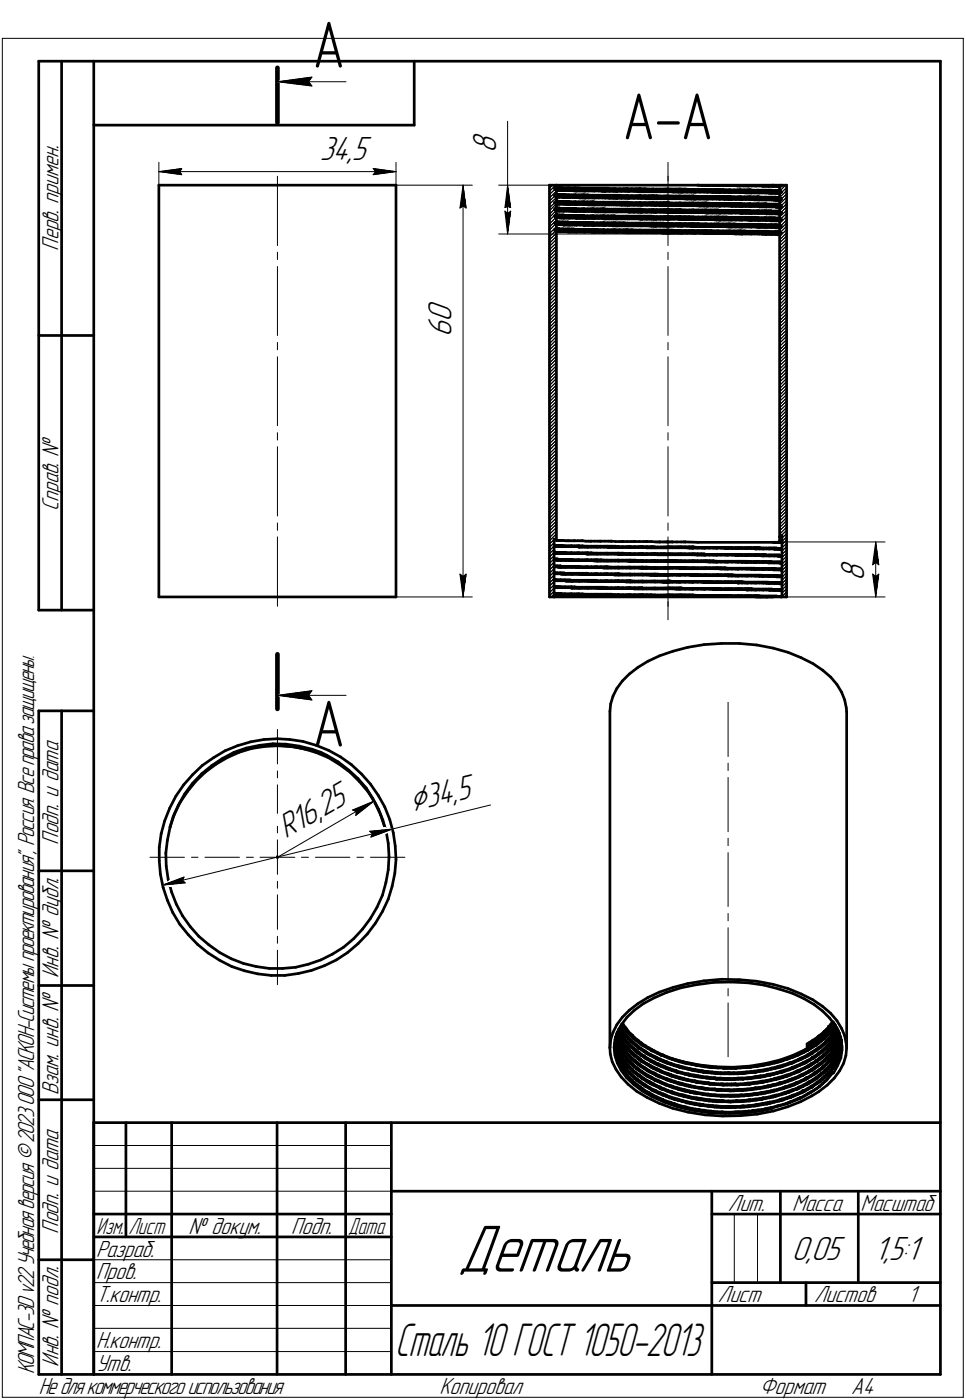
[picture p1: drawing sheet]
<svg xmlns="http://www.w3.org/2000/svg" width="211mm" height="306mm" viewBox="0 0 211 306" stroke-linecap="round" stroke-linejoin="round" font-family="sans-serif">
<defs><g id="words">
<text font-size="15.6" x="100" y="277.9">Деталь</text>
<g font-size="14.6">
<text x="68.3" y="14.8">А</text>
<text x="136" y="30.4">А-А</text>
<text x="68.3" y="163.2">А</text>
</g>
<text font-size="10.7" x="86.3" y="296.4">Сталь 10 ГОСТ 1050-2013</text>
<text font-size="8.5" x="90" y="177.5" transform="rotate(-14 90 177.5)">Ç34,</text>
<g font-size="7.8">
<text x="69.9" y="35">34,5</text>
<text x="108.4" y="33.5" transform="rotate(-90 108.4 33.5)">8</text>
<text x="98.6" y="70.4" transform="rotate(-90 98.6 70.4)">0</text>
<text x="98.6" y="73.6" transform="rotate(-90 98.6 73.6)">6</text>
<text x="188.8" y="127" transform="rotate(-90 188.8 127)">8</text>
<text x="70.7" y="178.6" transform="rotate(-30 70.7 178.6)">25</text>
<text x="100.2" y="175" transform="rotate(-14 100.2 175)">5</text>
<text x="62.4" y="183.4" transform="rotate(-30 62.4 183.4)">R16,</text>
<text x="173" y="275.4">0,05</text>
<text x="191" y="275.4">1,5:1</text>
</g>
<g font-size="5.4">
<text x="12.8" y="54.8" transform="rotate(-90 12.8 54.8)">Перв. примен.</text>
<text x="12.8" y="111.7" transform="rotate(-90 12.8 111.7)">Справ. !</text>
<text x="12.8" y="184.6" transform="rotate(-90 12.8 184.6)">Подп. и дата</text>
<text x="12.8" y="213.7" transform="rotate(-90 12.8 213.7)">Инв. ! дубл.</text>
<text x="12.8" y="239.4" transform="rotate(-90 12.8 239.4)">Взам. инв. !</text>
<text x="12.8" y="269.6" transform="rotate(-90 12.8 269.6)">Подп. и дата</text>
<text x="41.2" y="269.6">! докум.</text>
<text x="63.6" y="269.6">Подп.</text>
<text x="159.1" y="264.6">Лит.</text>
<text x="173.1" y="264.6">Масса</text>
<text x="188" y="264.6">Масштаб</text>
<text x="21" y="274.6">Разраб.</text>
<text x="21" y="279.6">Пров.</text>
<text x="21" y="284.6">Т.контр.</text>
<text x="156.9" y="284.6">Лист</text>
<text x="177.9" y="284.6">Листов</text>
<text x="198.4" y="284.6">1</text>
<text x="12.8" y="298.7" transform="rotate(-90 12.8 298.7)">Инв. ! подл.</text>
<text x="21" y="294.6">Н.контр.</text>
<text x="21" y="299.6">Утв.</text>
<text x="7.5" y="300.4" transform="rotate(-90 7.5 300.4)">КОМПАС-3Dv22Учебнаяверсия©2023ООО&quot;АСКОН-Системыпроектирования&quot;, Россия. Всеправазащищены.</text>
<text x="8.5" y="304.6">Недлякоммерческогоиспользования</text>
<text x="96" y="304.6">Копировал</text>
<text x="166" y="304.6">Формат</text>
<text x="186" y="304.6">A4</text>
</g>
<g font-size="5.3">
<text x="21.1" y="269.6">Изм.</text>
<text x="28.1" y="269.6">Лист</text>
<text x="76.1" y="269.6">Дата</text>
</g>
</g></defs>
<g fill="none" stroke="#000" stroke-width=".59">
<path d="M8.5 13.4v119.9zM8.5 13.4h12zM13.5 13.4v119.9zM20.5 13.4v287zM20.5 13.4h185zM90.5 13.4v13.9zM205.5 13.4v287zM20.5 27.3h70zM34.7 40.5v90zM34.7 40.5h51.8zM86.5 40.5v90zM120.1 40.5h1.5z"/>
<path d="M120.1 40.5v90zM121.2 48.9l.4 .2zM121.2 50.1v.3zM121.2 50.4l.4 .1zM121.2 41.1l.4-.1zM121.2 44.4l.4 .1zM121.2 44.2l.4-.3zM121.2 50.1l.4-.1zM121.2 47.2v.1zM121.2 41.1v.2zM121.2 41.3l.4 .3zM121.2 42.7l.4-.3z"/>
<path d="M121.2 42.8l.4 .3zM121.2 45.6l.4-.1zM121.2 44.2v.2zM121.2 47.3l.4 .3zM121.2 42.7v.1zM121.2 48.7v.2zM121.2 45.6v.3zM121.2 48.7l.4-.3zM121.2 45.9l.4 .2zM121.2 47.2l.4-.3zM121.2 45.9h.3zM121.2 44.2h.2z"/>
<path d="M121.2 48.9h.3zM121.2 41.3l.3 .1zM121.2 45.6l.2 .1zM121.2 47.3l.3 .1zM121.2 42.8l.3 .1zM121.2 50.4h.3zM121.2 50.1l.2 .1zM121.2 48.7h.2zM121.2 42.7h.2zM121.2 44.4h.3zM121.2 47.2h.2zM121.2 41.1h.2z"/>
<path d="M121.4 44.2h.1M121.4 45.7h.1M121.4 50.2h.1M121.4 48.7h.1M121.4 42.7h.1M121.4 47.2h.1M121.4 41.1h.1M121.4 41.2h.1M121.5 45.9h.1M121.5 44.2h.2zM121.5 48.9h.1M121.5 41.4h.1"/>
<path d="M121.5 45.7h.2zM121.5 47.4h.1M121.5 42.9h.1M121.5 50.4h.1M121.5 50.2h.2zM121.5 48.7h.2zM121.5 42.7h.2zM121.5 44.4h.1M121.5 47.2h.2zM121.5 41.2h.2zM121.6 41.6v.8zM121.6 43.1v.8z"/>
<path d="M121.6 46.1v.8zM121.6 44.5v1zM121.6 47.6v.8zM121.6 40.5v.5zM121.6 49.1v.9zM121.6 50.5v67.5zM121.6 40.5h30.9zM121.6 45.9h.1M121.6 48.9h.1M121.6 41.4h.1M121.6 47.4h.1M121.6 42.9h.1"/>
<path d="M121.6 50.4h.1M121.6 44.4h.1M121.7 46.1h.1M121.7 45.5h.1M121.7 50.5h.1M121.7 41h.1M121.7 50h.1M121.6 44.5l.1 .1zM121.7 47.6h.1M121.6 42.4l.1 .1zM121.7 43.1h.1M121.7 41.6h.1"/>
<path d="M121.7 43.9h.1M121.7 48.4h.1M121.7 47h.1M121.6 47h.1M121.7 49.1h.1M121.7 45.9h.1zM121.7 44.2h.2zM121.7 48.9h.1zM121.7 41.4h.1zM121.7 45.7h.2zM121.7 47.4h.1zM121.7 42.9h.1z"/>
<path d="M121.7 50.4h.1zM121.7 50.2h.2zM121.7 48.7h.2zM121.7 42.7l.2 .1zM121.7 44.4h.1zM121.7 47.2h.2zM121.7 41.2h.2zM121.8 46.1h.1M121.8 45.5h.1M121.7 50.5l.1 .1zM121.8 41h.1M121.8 50h.1"/>
<path d="M121.8 44.6h.1M121.8 47.6h.1M121.8 42.5h.1M121.8 43.1h.1M121.8 41.6h.1M121.8 43.9h.1M121.8 48.4h.1M121.8 47h.1M121.8 49.1h.1M121.8 45.5h.1zM121.8 50.6h.1M121.8 41h.1z"/>
<path d="M121.8 50h.1zM121.8 42.5h.1zM121.8 43.9h.1zM121.8 48.5h.1zM121.8 48.5h.1M121.8 47h.1zM121.8 45.9h.4zM121.8 48.9h.4zM121.8 41.4h.4zM121.8 47.4h.4zM121.8 42.9h.4zM121.8 50.4h.3z"/>
<path d="M121.8 44.4h.4zM121.8 46.1h.2zM121.8 50.6h.2zM121.8 44.6h.2zM121.8 47.6h.2zM121.8 43.1h.2zM121.8 41.6h.2zM121.8 49.1h.2zM121.9 44.2h.1M121.9 45.7h.1M121.9 50.2h.1M121.9 48.7h.1"/>
<path d="M121.9 42.8h.1M121.9 47.2h.1M121.9 41.2h.1M121.9 45.5h.2zM121.9 41h.2zM121.9 50h.2zM121.9 42.5h.2zM121.9 43.9l.2 .1zM121.9 48.5h.2zM121.9 47h.2zM122 44.2h.2zM122 45.7h.2z"/>
<path d="M122 50.2h.2zM122 48.7l.2 .1zM122 42.8h.2zM122 47.2h.2zM122 41.2h.2zM122 46.1h.2zM122 50.6h.2zM122 44.6h.2zM122 47.6h.2zM122 43.1h.2zM122 41.6l.2 .1zM122 49.1h.2z"/>
<path d="M122.1 50.4h.1M122.2 45.5h.1M122.2 41h.1M122.1 50h.1zM122.2 42.5h.1M122.2 44h.1M122.2 48.5h.1M122.2 47h.1M122.2 45.9h.1M122.2 44.2h.2zM122.2 48.9h.1M122.2 41.4h.1"/>
<path d="M122.2 45.7h.2zM122.2 47.4h.1M122.2 42.9h.1M122.2 50.4h.1M122.2 50.2h.2zM122.2 48.8h.2zM122.2 42.8h.2zM122.2 44.4h.1M122.2 47.2h.2zM122.2 41.2h.2zM122.3 46.1h.1M122.3 45.5h.1"/>
<path d="M122.3 50.6h.1M122.3 41h.1M122.3 50h.1M122.3 44.6h.1M122.3 47.6h.1M122.3 42.5h.1M122.3 43.1h.1M122.3 41.7h.1M122.3 44h.1M122.3 48.5h.1M122.3 47h.1M122.3 49.1h.1"/>
<path d="M122.3 45.9h.1zM122.3 48.9h.1zM122.3 41.4h.1zM122.3 47.4h.1zM122.3 42.9h.1zM122.3 50.4v.1zM122.3 44.4h.1zM122.3 45.5l.3 .1zM122.3 41h.3zM122.3 50h.3zM122.3 47.6v.1zM122.3 42.5h.3z"/>
<path d="M122.3 44h.3zM122.3 48.5h.3zM122.3 47h.3zM122.3 50.5h.4zM122.3 46.1h.4zM122.3 50.6h.4zM122.3 44.6h.4zM122.3 47.7h.4zM122.3 43.1h.4zM122.3 41.7h.4zM122.3 49.1h.4zM122.4 45.9l.3 .1z"/>
<path d="M122.4 44.2l.4 .1zM122.4 48.9h.3zM122.4 41.4h.3zM122.4 45.7h.4zM122.4 47.4h.3zM122.4 42.9h.3zM122.4 50.2h.4zM122.4 48.8h.4zM122.4 42.8h.4zM122.4 44.4h.3zM122.4 47.2h.4zM122.4 41.2h.4z"/>
<path d="M122.6 45.6h.3zM122.6 41l.3 .1zM122.6 50h.3zM122.6 42.5h.3zM122.6 44h.3zM122.6 48.5h.3zM122.6 47h.3zM122.7 46h.4zM122.7 48.9h.4zM122.7 41.4h.4zM122.7 47.4h.4zM122.7 42.9h.4z"/>
<path d="M122.7 50.5h.3zM122.7 44.4h.4zM122.7 46.1h.3zM122.7 50.6h.3zM122.7 44.6h.3zM122.7 47.7h.3zM122.7 43.1l.3 .1zM122.7 41.7h.3zM122.7 49.1h.3zM122.8 44.3h.1M122.8 45.7h.1M122.8 50.2h.1"/>
<path d="M122.8 48.8h.1M122.8 42.8h.1M122.8 47.2h.1M122.8 41.2h.1M122.9 44.3h.1M122.9 45.7h.1M122.9 50.2v.1zM122.9 48.8h.1M122.9 42.8h.1M122.9 47.2h.1M122.9 41.2h.1M122.9 45.6h.1z"/>
<path d="M122.9 41.1h.1zM122.9 50h.1zM122.9 42.5h.1zM122.9 44h.1zM122.9 48.5h.1zM122.9 47h.1zM122.9 44.3h.2zM122.9 45.7h.2zM122.9 50.3h.2zM122.9 48.8h.2zM122.9 42.8h.2zM122.9 47.2h.2z"/>
<path d="M122.9 41.2h.2zM123 50.5h.1M123.1 46.1h.1M123.1 45.6h.1M123.1 50.6h.1M123.1 41.1h.1M123.1 50h.1M123.1 44.6h.1M123.1 47.7h.1M123.1 42.5h.1M123.1 43.2h.1M123.1 41.7h.1"/>
<path d="M123.1 44h.1M123.1 48.5h.1M123.1 47h.1M123 49.1l.1 .1zM123.1 46h.1M123.1 44.3h.4zM123.1 48.9h.1M123.1 41.4l.1 .1zM123.1 45.7l.4 .1zM123.1 47.4h.1M123.1 42.9h.1M123.1 50.5h.1"/>
<path d="M123.1 50.3h.4zM123.1 48.8h.4zM123.1 42.8h.4zM123.1 44.4h.1M123.1 47.2h.4zM123.1 41.2h.4zM123.2 46.1h.1M123.1 45.6h.4zM123.2 50.6h.1M123.1 41.1h.4zM123.1 50h.4zM123.2 44.6h.1"/>
<path d="M123.2 47.7h.1M123.1 42.5h.4zM123.2 43.2h.1M123.2 41.7h.1M123.1 44h.4zM123.1 48.5h.4zM123.1 47l.4 .1zM123.2 49.2h.1M123.2 46h.1M123.2 48.9h.1M123.2 41.5h.1M123.2 47.4h.1"/>
<path d="M123.2 42.9h.1M123.2 50.5h.2zM123.2 44.4h.1M123.3 46.1h.1M123.3 50.6h.1M123.3 44.6h.1M123.3 47.7h.1M123.3 43.2h.1M123.3 41.7h.1M123.3 49.2h.1M123.3 46h.1zM123.3 48.9h.1z"/>
<path d="M123.3 41.5h.1zM123.3 47.4h.1zM123.3 42.9h.1zM123.3 44.4h.1zM123.3 46.1h.4zM123.3 50.6h.4zM123.3 44.6l.4 .1zM123.3 47.7h.4zM123.3 43.2h.4zM123.3 41.7h.4zM123.3 49.2h.4zM123.4 46h.5z"/>
<path d="M123.4 48.9h.5zM123.4 41.5h.5zM123.4 47.4l.5 .1zM123.4 42.9h.5zM123.4 50.5h.5zM123.4 44.4h.5zM123.5 44.3h.5zM123.5 45.8h.5zM123.5 50.3h.5zM123.5 48.8h.5zM123.5 42.8h.5zM123.5 47.2h.5z"/>
<path d="M123.5 41.2l.5 .1zM123.5 45.6h.5zM123.5 41.1h.5zM123.5 50h.5zM123.5 42.5l.5 .1zM123.5 44h.5zM123.5 48.5h.5zM123.5 47.1h.5zM123.7 46.1h.4zM123.7 50.6l.4 .1zM123.7 44.7h.4zM123.7 47.7h.4z"/>
<path d="M123.7 43.2h.4zM123.7 41.7h.4zM123.7 49.2h.4zM123.9 46h.5zM123.9 48.9h.5zM123.9 41.5h.5zM123.9 47.5h.5zM123.9 42.9l.5 .1zM123.9 50.5h.4zM123.9 44.4h.5zM124 45.6h.1zM124 41.1h.1z"/>
<path d="M124 50h.1zM124 42.6h.1zM124 44h.1zM124 48.5h.1zM124 47.1h.1zM124 44.3h.1M124 45.8h.1M124 50.3h.1M124 48.8h.1M124 42.8h.1M124 47.2h.1M124 41.3h.1"/>
<path d="M124.1 44.3h.1M124.1 45.8h.1M124.1 50.3h.1M124.1 48.8h.1M124.1 42.8h.1M124.1 47.2h.1M124.1 41.3h.1M124.1 46.1h.3zM124.1 45.6h.2zM124.1 50.7h.3zM124.1 41.1h.2zM124.1 50h.2z"/>
<path d="M124.1 44.7h.3zM124.1 47.7h.3zM124.1 42.6h.2zM124.1 43.2h.3zM124.1 41.7h.3zM124.1 44h.2zM124.1 48.5l.2 .1zM124.1 47.1h.2zM124.1 49.2h.3zM124.2 44.3h.3zM124.2 45.8h.3zM124.2 50.3h.3z"/>
<path d="M124.2 48.8h.3zM124.2 42.8h.3zM124.2 47.2h.3zM124.2 41.3h.3zM124.3 50.5h.1M124.4 45.6h.1M124.4 41.1h.1M124.4 50h.1M124.4 42.6h.1M124.4 44h.1M124.4 48.6h.1M124.4 47.1h.1"/>
<path d="M124.4 46h.1M124.4 48.9h.1M124.4 41.5h.1M124.4 47.5h.1M124.4 43h.1M124.4 50.5h.1zM124.4 44.4h.1M124.5 46.1h.1M124.4 45.6h.5zM124.5 50.7h.1M124.4 41.1h.5zM124.4 50h.5z"/>
<path d="M124.5 44.7h.1M124.5 47.7h.1M124.4 42.6h.5zM124.5 43.2h.1M124.5 41.7h.1M124.4 44l.5 .1zM124.4 48.6h.5zM124.4 47.1h.5zM124.5 49.2h.1M124.5 46h.1zM124.5 44.3h.5zM124.5 48.9h.1z"/>
<path d="M124.5 41.5h.1zM124.5 45.8h.5zM124.5 47.5h.1zM124.5 43h.1zM124.5 50.3h.5zM124.5 48.8h.5zM124.5 42.8h.5zM124.5 44.4h.1zM124.5 47.2l.5 .1zM124.5 41.3h.5zM124.5 50.5h.3zM124.5 46.1l.6 .1z"/>
<path d="M124.5 50.7h.6zM124.5 44.7h.6zM124.5 47.7h.6zM124.5 43.2h.6zM124.5 41.7h.6zM124.5 49.2h.6zM124.6 46h.3zM124.6 48.9l.3 .1zM124.6 41.5h.3zM124.6 47.5h.3zM124.6 43h.3zM124.6 44.4h.3z"/>
<path d="M124.8 50.5h.5zM124.9 46h.5zM124.9 49h.5zM124.9 41.5h.5zM124.9 47.5h.5zM124.9 43h.5zM124.9 44.4h.5zM124.9 45.6h.4zM124.9 41.1h.4zM124.9 50h.4zM124.9 42.6h.4zM124.9 44.1h.4z"/>
<path d="M124.9 48.6h.4zM124.9 47.1h.4zM125 44.3h.6zM125 45.8h.6zM125 50.3h.6zM125 48.8h.6zM125 42.8h.6zM125 47.3h.6zM125 41.3h.6zM125.1 46.2h.5zM125.1 50.7h.5zM125.1 44.7h.5z"/>
<path d="M125.1 47.7h.5zM125.1 43.2h.5zM125.1 41.7h.5zM125.1 49.2h.5zM125.3 50.5h.6zM125.3 45.6h.3zM125.3 41.1h.3zM125.3 50l.3 .1zM125.3 42.6h.3zM125.3 44.1h.3zM125.3 48.6h.3zM125.3 47.1h.3z"/>
<path d="M125.4 46h.6zM125.4 49h.6zM125.4 41.5h.6zM125.4 47.5h.6zM125.4 43h.6zM125.4 44.4l.6 .1zM125.6 44.3h.1M125.6 45.8h.1M125.6 50.3h.1M125.6 48.8h.1M125.6 42.8h.1M125.6 47.3h.1"/>
<path d="M125.6 41.3h.1M125.6 46.2h.2zM125.6 50.7h.2zM125.6 44.7h.2zM125.6 47.7h.2zM125.6 43.2h.2zM125.6 41.7h.2zM125.6 49.2h.2zM125.7 45.6h.1M125.7 41.1h.1M125.7 50.1h.1M125.7 42.6h.1"/>
<path d="M125.7 44.1h.1M125.7 48.6h.1M125.7 47.1h.1M125.7 44.3h.4zM125.7 45.8h.4zM125.7 50.3h.4zM125.7 48.8l.4 .1zM125.7 42.8h.4zM125.7 47.3h.4zM125.7 41.3h.4zM125.8 45.6h.1M125.8 41.1h.1"/>
<path d="M125.8 50.1h.1M125.8 42.6h.1M125.8 44.1h.1M125.8 48.6h.1M125.8 47.1h.1M125.8 46.2h.2zM125.8 45.6h.7zM125.8 50.7h.2zM125.8 41.1h.7zM125.8 50.1h.7zM125.8 44.7h.2zM125.8 47.7l.2 .1z"/>
<path d="M125.8 42.6h.7zM125.8 43.2h.2zM125.8 41.7h.2zM125.8 44.1h.7zM125.8 48.6h.7zM125.8 47.1h.7zM125.8 49.2h.2zM125.9 50.5h.1M126 46h.1M126 49h.1M126 41.5h.1M126 47.5h.1"/>
<path d="M126 43h.1M126 50.5h.2zM126 44.5h.1M126.1 46.2h.1M126.1 50.7h.1M126.1 44.7h.1M126.1 47.8h.1M126.1 43.2h.1M126.1 41.7h.1M126.1 49.2h.1M126.1 46h.1zM126.1 44.3h.6z"/>
<path d="M126.1 49h.1zM126.1 41.5h.1zM126.1 45.8h.6zM126.1 47.5h.1zM126.1 43h.1zM126.1 50.3h.6zM126.1 48.9h.6zM126.1 42.8h.6zM126.1 44.5h.1zM126.1 47.3h.6zM126.1 41.3h.6zM126.1 46.2h.6z"/>
<path d="M126.1 50.7h.6zM126.1 44.7h.6zM126.1 47.8h.6zM126.1 43.2l.6 .1zM126.1 41.7h.6zM126.1 49.2h.6zM126.2 50.5h.2zM126.2 46h.4zM126.2 49h.4zM126.2 41.5h.4zM126.2 47.5h.4zM126.2 43h.4z"/>
<path d="M126.2 44.5h.4zM126.4 50.5h.6zM126.5 45.6h.6zM126.5 41.1h.6zM126.5 50.1h.6zM126.5 42.6h.6zM126.5 44.1h.6zM126.5 48.6h.6zM126.5 47.1h.6zM126.6 46l.6 .1zM126.6 49h.6zM126.6 41.5h.6z"/>
<path d="M126.6 47.5h.6zM126.6 43h.6zM126.6 44.5h.6zM126.7 44.3l.6 .1zM126.7 45.8h.6zM126.7 50.3h.6zM126.7 48.9h.6zM126.7 42.8h.6zM126.7 47.3h.6zM126.7 41.3h.6zM126.7 46.2h.6zM126.7 50.7h.6z"/>
<path d="M126.7 44.7h.6zM126.7 47.8h.6zM126.7 43.3h.6zM126.7 41.7h.6zM126.7 49.2h.6zM127 50.5h.8zM127.1 45.6h.2zM127.1 41.1h.2zM127.1 50.1h.2zM127.1 42.6h.2zM127.1 44.1h.2zM127.1 48.6h.2z"/>
<path d="M127.1 47.1h.2zM127.2 46.1h.6zM127.2 49h.6zM127.2 41.5h.6zM127.2 47.5h.6zM127.2 43h.6zM127.2 44.5h.6zM127.3 44.4h.1M127.3 45.8h.1M127.3 50.3l.1 .1zM127.3 48.9h.1M127.3 42.8h.1"/>
<path d="M127.3 47.3h.1M127.3 41.3h.1M127.3 46.2h.3zM127.3 45.6h.2zM127.3 50.7h.3zM127.3 41.1h.2zM127.3 50.1h.2zM127.3 44.7h.3zM127.3 47.8h.3zM127.3 42.6h.2zM127.3 43.3h.3zM127.3 41.7h.3z"/>
<path d="M127.3 44.1h.2zM127.3 48.6h.2zM127.3 47.1h.2zM127.3 49.2l.3 .1zM127.4 44.4h.2zM127.4 45.8h.2zM127.4 50.4h.2zM127.4 48.9h.2zM127.4 42.8h.2zM127.4 47.3h.2zM127.4 41.3h.2zM127.6 45.6h.1"/>
<path d="M127.6 41.1h.1M127.6 50.1h.1M127.6 42.6h.1M127.6 44.1h.1M127.6 48.6h.1M127.6 47.1h.1M127.6 44.4h.3zM127.6 45.8h.3zM127.6 50.4h.3zM127.6 48.9h.3zM127.6 42.8h.3zM127.6 47.3h.3z"/>
<path d="M127.6 41.3h.3zM127.6 46.2h.2zM127.7 45.6h.1M127.6 50.7h.2zM127.7 41.1h.1M127.7 50.1h.1M127.6 44.7h.2zM127.6 47.8h.2zM127.7 42.6h.1M127.6 43.3h.2zM127.6 41.7h.2zM127.7 44.1h.1"/>
<path d="M127.7 48.6h.1M127.6 47.1l.1 .1zM127.6 49.3h.2zM127.7 45.6h.7zM127.7 41.1h.7zM127.7 50.1h.7zM127.7 42.6h.7zM127.7 44.1h.7zM127.7 48.6h.7zM127.7 47.2h.7zM127.8 50.5h.1M127.8 46.2h.1"/>
<path d="M127.8 50.7h.1M127.8 44.7h.1M127.8 47.8h.1M127.8 43.3h.1M127.8 41.7h.1M127.8 49.3h.1M127.8 46.1h.1M127.8 49h.1M127.8 41.5l.1 .1zM127.8 47.5h.1M127.8 43h.1M127.8 50.5h.2z"/>
<path d="M127.8 44.5h.1M127.9 46.2h.1M127.9 50.7h.1M127.9 44.7h.1M127.9 47.8h.1M127.9 43.3h.1M127.9 41.7h.1M127.9 49.3h.1M127.9 46.1h.1M127.9 44.4h.7zM127.9 49h.1M127.9 41.6h.1"/>
<path d="M127.9 45.8l.7 .1zM127.9 47.5h.1M127.9 43h.1M127.9 50.4h.7zM127.9 48.9h.7zM127.9 42.8h.7zM127.9 44.5h.1M127.9 47.3h.7zM127.9 41.3h.7zM127.9 46.2h.7zM127.9 50.7h.7zM127.9 44.7l.7 .1z"/>
<path d="M127.9 47.8h.7zM127.9 43.3h.7zM127.9 41.7h.7zM127.9 49.3h.7zM128 46.1h.2zM128 49h.2zM128 41.6h.2zM128 47.5h.2zM128 43h.2zM128 50.5h.4zM128 44.5h.2zM128.2 46.1h.3z"/>
<path d="M128.2 49h.3zM128.2 41.6h.3zM128.2 47.5h.3zM128.2 43h.3zM128.2 44.5h.3zM128.4 50.5h.6zM128.4 45.6h.6zM128.4 41.1h.6zM128.4 50.1h.6zM128.4 42.6l.6 .1zM128.4 44.1h.6zM128.4 48.6h.6z"/>
<path d="M128.4 47.2h.6zM128.5 46.1h.7zM128.5 49h.7zM128.5 41.6h.7zM128.5 47.5l.7 .1zM128.5 43h.7zM128.5 44.5h.7zM128.6 44.4h.8zM128.6 45.9h.8zM128.6 50.4h.8zM128.6 48.9h.8zM128.6 42.8h.8z"/>
<path d="M128.6 47.3h.8zM128.6 41.3l.8 .1zM128.6 46.2h.8zM128.6 50.7l.8 .1zM128.6 44.8h.8zM128.6 47.8h.8zM128.6 43.3h.8zM128.6 41.7h.8zM128.6 49.3h.8zM129 50.5h.8zM129 45.6h.4zM129 41.1h.4z"/>
<path d="M129 50.1h.4zM129 42.7h.4zM129 44.1h.4zM129 48.6l.4 .1zM129 47.2h.4zM129.2 46.1h.8zM129.2 49h.8zM129.2 41.6h.8zM129.2 47.6h.8zM129.2 43l.8 .1zM129.2 44.5h.8zM129.4 44.4h.1"/>
<path d="M129.4 45.9h.1M129.4 50.4h.1M129.4 48.9h.1M129.4 42.8h.1M129.4 47.3h.1M129.4 41.4h.1M129.4 46.2h.3zM129.4 45.6h.1zM129.4 50.8h.3zM129.4 41.1h.1zM129.4 50.1h.1zM129.4 44.8h.3z"/>
<path d="M129.4 47.8h.3zM129.4 42.7h.1zM129.4 43.3h.3zM129.4 41.7h.3zM129.4 44.1h.1zM129.4 48.7h.1zM129.4 47.2h.1zM129.4 49.3h.3zM129.5 44.4h.1M129.5 45.9h.1M129.5 50.4h.1M129.5 48.9h.1"/>
<path d="M129.5 42.8h.1M129.5 47.3h.1M129.5 41.4h.1M129.5 44.4h.2zM129.5 45.9h.2zM129.5 50.4h.2zM129.5 48.9h.2zM129.5 42.8h.2zM129.5 47.3h.2zM129.5 41.4h.2zM129.6 45.6h.1M129.6 41.1h.1"/>
<path d="M129.6 50.1h.1M129.6 42.7h.1M129.6 44.1h.1M129.6 48.7h.1M129.6 47.2h.1M129.7 45.6h.1M129.7 41.1h.1M129.7 50.1h.1M129.7 42.7h.1M129.7 44.1h.1M129.7 48.7h.1M129.7 47.2h.1"/>
<path d="M129.7 44.4h.4zM129.7 45.9h.4zM129.7 50.4h.4zM129.7 48.9h.4zM129.7 42.8h.4zM129.7 47.3h.4zM129.7 41.4h.4zM129.7 46.2h.2zM129.7 45.6h.8zM129.7 50.8h.2zM129.7 41.1h.8zM129.7 50.1h.8z"/>
<path d="M129.7 44.8h.2zM129.7 47.8h.2zM129.7 42.7h.8zM129.7 43.3h.2zM129.7 41.7h.2zM129.7 44.1l.8 .1zM129.7 48.7h.8zM129.7 47.2h.8zM129.7 49.3h.2zM129.8 50.5h.1M129.9 50.5h.1M130 46.2h.1"/>
<path d="M130 50.8h.1M130 44.8h.1M130 47.8h.1M130 43.3h.1M130 41.7h.1M130 49.3h.1M130 50.5h.1zM130 46.3h.8zM130 46.3h.1M130 50.8h.8zM130 44.8h.8zM130 47.8h.8z"/>
<path d="M130 43.3h.8zM130 41.7h.8zM130 49.3h.8zM130 46.1h.1M130 49h.1M130 41.6h.1M130 47.6h.1M130 43.1h.1M130 44.5h.1M130.1 46.1h.3zM130.1 44.4h.8zM130.1 49h.3z"/>
<path d="M130.1 41.6h.3zM130.1 45.9h.8zM130.1 47.6h.3zM130.1 43.1h.3zM130.1 50.5h.5zM130.1 50.4h.8zM130.1 48.9h.8zM130.1 42.8h.8zM130.1 44.5h.3zM130.1 47.3l.8 .1zM130.1 41.4h.8zM130.4 46.1h.3z"/>
<path d="M130.4 49l.3 .1zM130.4 41.6h.3zM130.4 47.6h.3zM130.4 43.1h.3zM130.4 44.5h.3zM130.5 45.6h.7zM130.5 41.1h.7zM130.5 50.1l.7 .1zM130.5 42.7h.7zM130.5 44.2h.7zM130.5 48.7h.7zM130.5 47.2h.7z"/>
<path d="M130.6 50.5h.7zM130.7 46.1h.8zM130.7 49.1h.8zM130.7 41.6h.8zM130.7 47.6h.8zM130.7 43.1h.8zM130.7 44.5h.8zM130.8 46.3h.8zM130.8 50.8h.8zM130.8 44.8h.8zM130.8 47.8h.8zM130.8 43.3h.8z"/>
<path d="M130.8 41.7l.8 .1zM130.8 49.3h.8zM130.9 44.4h.8zM130.9 45.9h.8zM130.9 50.4h.8zM130.9 48.9h.8zM130.9 42.8l.8 .1zM130.9 47.4h.8zM130.9 41.4h.8zM131.2 45.6h.5zM131.2 41.1h.5zM131.2 50.2h.5z"/>
<path d="M131.2 42.7h.5zM131.2 44.2h.5zM131.2 48.7h.5zM131.2 47.2h.5zM131.3 50.5h.9zM131.5 46.1h.9zM131.5 49.1h.9zM131.5 41.6h.9zM131.5 47.6h.9zM131.5 43.1h.9zM131.5 44.5l.9 .1zM131.6 46.3h.4z"/>
<path d="M131.6 50.8h.4zM131.6 44.8h.4zM131.6 47.8h.4zM131.6 43.3h.4zM131.6 41.8h.4zM131.6 49.3h.4zM131.7 45.6h.1zM131.7 41.1h.1zM131.7 50.2h.1zM131.7 42.7h.1zM131.7 44.2h.1zM131.7 48.7h.1z"/>
<path d="M131.7 47.2h.1zM131.7 44.4h.2zM131.7 45.9h.2zM131.7 50.4h.2zM131.7 48.9h.2zM131.7 42.9h.2zM131.7 47.4h.2zM131.7 41.4h.2zM131.9 45.6h.1M131.9 41.1h.1M131.9 50.2h.1M131.9 42.7h.1"/>
<path d="M131.9 44.2h.1M131.9 48.7h.1M131.9 47.2h.1M131.9 44.4h.2zM131.9 45.9h.2zM131.9 50.4h.2zM131.9 48.9h.2zM131.9 42.9h.2zM131.9 47.4h.2zM131.9 41.4h.2zM132 45.6h.1M132 41.1h.1"/>
<path d="M132 50.2h.1M132 42.7h.1M132 44.2h.1M132 48.7h.1M132 47.2h.1M132 46.3h.2zM132 45.6l.8 .1zM132 50.8h.2zM132 41.1h.8zM132 50.2h.8zM132 44.8h.2zM132 47.8h.2z"/>
<path d="M132 42.7h.8zM132 43.3h.2zM132 41.8h.2zM132 44.2h.8zM132 48.7h.8zM132 47.2h.8zM132 49.3h.2zM132.1 44.4h.4zM132.1 45.9h.4zM132.1 50.4h.4zM132.1 48.9h.4zM132.1 42.9h.4z"/>
<path d="M132.1 47.4h.4zM132.1 41.4h.4zM132.2 50.5h.1M132.2 46.3h.1M132.2 50.8h.1M132.2 44.8h.1M132.2 47.8h.1M132.2 43.3h.1M132.2 41.8h.1M132.2 49.3h.1M132.3 46.3h.1M132.3 50.8h.1"/>
<path d="M132.3 44.8h.1M132.3 47.8h.1M132.3 43.3h.1M132.3 41.8h.1M132.3 49.3h.1M132.3 50.5h.2zM132.3 46.3h.9zM132.3 50.8h.9zM132.3 44.8h.9zM132.3 47.8h.9zM132.3 43.3h.9zM132.3 41.8h.9z"/>
<path d="M132.3 49.3h.9zM132.4 46.1h.2zM132.4 49.1h.2zM132.4 41.6h.2zM132.4 47.6h.2zM132.4 43.1h.2zM132.4 44.6h.2zM132.5 44.4h.8zM132.5 45.9h.8zM132.5 50.5l.4 .1zM132.5 50.4h.8zM132.5 48.9h.8z"/>
<path d="M132.5 42.9h.8zM132.5 47.4h.8zM132.5 41.4h.8zM132.6 46.1h.2zM132.6 49.1h.2zM132.6 41.6h.2zM132.6 47.6h.2zM132.6 43.1h.2zM132.6 44.6h.2zM132.8 46.1h.4zM132.8 49.1h.4zM132.8 41.6h.4z"/>
<path d="M132.8 47.6h.4zM132.8 43.1h.4zM132.8 44.6h.4zM132.8 45.7h.9zM132.8 41.1l.9 .1zM132.8 50.2h.9zM132.8 42.7h.9zM132.8 44.2h.9zM132.8 48.7h.9zM132.8 47.2h.9zM132.9 50.6h.9zM133.2 46.1h.8z"/>
<path d="M133.2 49.1h.8zM133.2 41.6h.8zM133.2 47.6h.8zM133.2 43.1h.8zM133.2 44.6h.8zM133.2 46.3h.8zM133.2 50.8h.8zM133.2 44.8h.8zM133.2 47.8h.8zM133.2 43.3h.8zM133.2 41.8h.8zM133.2 49.3l.8 .1z"/>
<path d="M133.3 44.4h.9zM133.3 45.9h.9zM133.3 50.4h.9zM133.3 48.9h.9zM133.3 42.9h.9zM133.3 47.4h.9zM133.3 41.4h.9zM133.7 45.7h.4zM133.7 41.2h.4zM133.7 50.2h.4zM133.7 42.7h.4zM133.7 44.2h.4z"/>
<path d="M133.7 48.7h.4zM133.7 47.2h.4zM133.8 50.6h.9zM134 46.1h1zM134 49.1h1zM134 41.6l1 .1zM134 47.6h1zM134 43.1h1zM134 44.6h1zM134 46.3h.5zM134 50.8h.5zM134 44.8h.5z"/>
<path d="M134 47.8h.5zM134 43.3h.5zM134 41.8h.5zM134 49.4h.5zM134.1 45.7h.2zM134.1 41.2h.2zM134.1 50.2h.2zM134.1 42.7h.2zM134.1 44.2h.2zM134.1 48.7h.2zM134.1 47.2h.2zM134.2 44.4h.1"/>
<path d="M134.2 45.9h.1M134.2 50.4l.1 .1zM134.2 48.9h.1M134.2 42.9h.1M134.2 47.4h.1M134.2 41.4h.1M134.3 44.4h.1M134.3 45.9h.1M134.3 50.5h.1M134.3 48.9h.1M134.3 42.9h.1M134.3 47.4h.1"/>
<path d="M134.3 41.4h.1M134.3 45.7h.2zM134.3 41.2h.2zM134.3 50.2h.2zM134.3 42.7h.2zM134.3 44.2h.2zM134.3 48.7h.2zM134.3 47.2h.2zM134.4 44.4h.2zM134.4 45.9h.2zM134.4 50.5h.2zM134.4 48.9h.2z"/>
<path d="M134.4 42.9h.2zM134.4 47.4h.2zM134.4 41.4h.2zM134.5 46.3h.2zM134.5 45.7h.9zM134.5 50.8h.2zM134.5 41.2h.9zM134.5 50.2h.9zM134.5 44.8h.2zM134.5 47.8h.2zM134.5 42.7h.9zM134.5 43.3h.2z"/>
<path d="M134.5 41.8h.2zM134.5 44.2h.9zM134.5 48.7h.9zM134.5 47.2h.9zM134.5 49.4h.2zM134.6 44.4h.4zM134.6 45.9h.4zM134.6 50.5h.4zM134.6 48.9h.4zM134.6 42.9h.4zM134.6 47.4h.4zM134.6 41.4h.4z"/>
<path d="M134.7 50.6h.2zM134.8 46.3h.1M134.8 50.8h.1M134.8 44.8h.1M134.8 47.8h.1M134.8 43.3h.1M134.8 41.8h.1M134.8 49.4h.1M134.9 46.3h.1M134.9 50.8h.1M134.9 44.8h.1M134.9 47.8h.1"/>
<path d="M134.9 43.3h.1M134.9 41.8h.1M134.9 49.4h.1M134.9 50.6h.1zM134.9 46.3h.9zM134.9 50.8h.9zM134.9 44.8l.9 .1zM134.9 47.8h.9zM134.9 43.3h.9zM134.9 41.8h.9zM134.9 49.4h.9zM135 46.1h.1"/>
<path d="M135 49.1h.1M135 41.7h.1M135 47.6h.1M135 43.1h.1M135 44.6h.1M135 44.4h.9zM135 45.9l.9 .1zM135 50.6h.5zM135 50.5h.9zM135 48.9h.9zM135 42.9h.9zM135 47.4h.9z"/>
<path d="M135 41.4h.9zM135.1 46.1h.3zM135.1 49.1h.3zM135.1 41.7h.3zM135.1 47.6h.3zM135.1 43.1h.3zM135.1 44.6h.3zM135.4 46.1h.4zM135.4 49.1h.4zM135.4 41.7h.4zM135.4 47.6h.4zM135.4 43.1h.4z"/>
<path d="M135.4 44.6h.4zM135.4 45.7h.9zM135.4 41.2h.9zM135.4 50.2h.9zM135.4 42.7l.9 .1zM135.4 44.2h.9zM135.4 48.7h.9zM135.4 47.2h.9zM135.5 50.6h.9zM135.8 46.1h.9zM135.8 49.1h.9zM135.8 41.7h.9z"/>
<path d="M135.8 47.6l.9 .1zM135.8 43.1h.9zM135.8 44.6h.9zM135.8 46.3h.9zM135.8 50.8l.9 .1zM135.8 44.9h.9zM135.8 47.8h.9zM135.8 43.3h.9zM135.8 41.8h.9zM135.8 49.4h.9zM135.9 44.4h1zM135.9 46h1z"/>
<path d="M135.9 50.5h1zM135.9 48.9h1zM135.9 42.9h1zM135.9 47.4h1zM135.9 41.4l1 .1zM136.3 45.7h.4zM136.3 41.2h.4zM136.3 50.2h.4zM136.3 42.8h.4zM136.3 44.2h.4zM136.3 48.7l.4 .1zM136.3 47.2h.4z"/>
<path d="M136.4 50.6h.9zM136.7 46.3h.5zM136.7 50.9h.5zM136.7 44.9h.5zM136.7 47.8h.5zM136.7 43.3h.5zM136.7 41.8h.5zM136.7 49.4h.5zM136.7 46.1h1zM136.7 49.1h1zM136.7 41.7h1zM136.7 47.7h1z"/>
<path d="M136.7 43.1l1 .1zM136.7 44.6h1zM136.7 45.7h.3zM136.7 41.2h.3zM136.7 50.2h.3zM136.7 42.8h.3zM136.7 44.2h.3zM136.7 48.8h.3zM136.7 47.2h.3zM136.9 44.4h.1M136.9 46h.1M136.9 50.5h.1"/>
<path d="M136.9 48.9h.1M136.9 42.9h.1M136.9 47.4h.1M136.9 41.5h.1M137 44.4h.1M137 46h.1M137 50.5h.1M137 48.9h.1M137 42.9h.1M137 47.4h.1M137 41.5h.1M137.1 45.7h.1"/>
<path d="M137.1 41.2h.1M137.1 50.2h.1M137.1 42.8h.1M137.1 44.2h.1M137.1 48.8h.1M137.1 47.2h.1M137.1 44.4h.2zM137.1 46h.2zM137.1 50.5h.2zM137.1 48.9h.2zM137.1 42.9h.2zM137.1 47.4h.2z"/>
<path d="M137.1 41.5h.2zM137.2 45.7h.1M137.2 41.2h.1M137.2 50.2h.1M137.2 42.8h.1M137.2 44.2h.1M137.2 48.8h.1M137.2 47.2h.1M137.2 46.3h.1zM137.2 45.7h.9zM137.2 50.9h.1zM137.2 41.2h.9z"/>
<path d="M137.2 50.2h.9zM137.2 44.9h.1zM137.2 47.8h.1zM137.2 42.8h.9zM137.2 43.3h.1zM137.2 41.8h.1zM137.2 44.2l.9 .1zM137.2 48.8h.9zM137.2 47.2h.9zM137.2 49.4h.1zM137.3 44.4h.5zM137.3 46h.5z"/>
<path d="M137.3 50.6h.1M137.3 50.5h.5zM137.3 48.9h.5zM137.3 42.9h.5zM137.3 47.4l.5 .1zM137.3 41.5h.5zM137.3 46.3l.2 .1zM137.3 50.9h.2zM137.3 44.9h.2zM137.3 47.8h.2zM137.3 43.3h.2zM137.3 41.8h.2z"/>
<path d="M137.3 49.4h.2zM137.4 50.6h.1M137.5 50.6h.3zM137.5 46.4h1zM137.5 50.9h1zM137.5 44.9h1zM137.5 47.8h1zM137.5 43.3h1zM137.5 41.8h1zM137.5 49.4h1zM137.7 46.1h.1M137.7 49.1h.1"/>
<path d="M137.7 41.7h.1M137.7 47.7h.1M137.7 43.2h.1M137.7 44.6h.1M137.8 46.1h.1M137.8 44.4h.9zM137.8 49.1h.1M137.8 41.7h.1M137.8 46h.9zM137.8 47.7h.1M137.8 43.2h.1M137.8 50.6h.4z"/>
<path d="M137.8 50.5h.9zM137.8 48.9h.9zM137.8 42.9h.9zM137.8 44.6h.1M137.8 47.5h.9zM137.8 41.5h.9zM137.8 46.1h.3zM137.8 49.1h.3zM137.8 41.7h.3zM137.8 47.7h.3zM137.8 43.2h.3zM137.8 44.6h.3z"/>
<path d="M138.1 46.1h.5zM138.1 49.1l.5 .1zM138.1 41.7h.5zM138.1 47.7h.5zM138.1 43.2h.5zM138.1 44.6h.5zM138.1 45.7h.9zM138.1 41.2h.9zM138.1 50.2l.9 .1zM138.1 42.8h.9zM138.1 44.3h.9zM138.1 48.8h.9z"/>
<path d="M138.1 47.2h.9zM138.2 50.6h.9zM138.5 46.4h.9zM138.5 50.9h.9zM138.5 44.9h.9zM138.5 47.8h.9zM138.5 43.3h.9zM138.5 41.8l.9 .1zM138.5 49.4h.9zM138.6 46.1h.9zM138.6 49.2h.9zM138.6 41.7h.9z"/>
<path d="M138.6 47.7h.9zM138.6 43.2h.9zM138.6 44.6h.9zM138.7 44.4h1zM138.7 46h1zM138.7 50.5h1zM138.7 48.9h1zM138.7 42.9l1 .1zM138.7 47.5h1zM138.7 41.5h1zM139 45.7h.5zM139 41.2h.5z"/>
<path d="M139 50.3h.5zM139 42.8h.5zM139 44.3h.5zM139 48.8h.5zM139 47.2h.5zM139.1 50.6h1zM139.4 46.4h.6zM139.4 50.9h.6zM139.4 44.9h.6zM139.4 47.8l.6 .1zM139.4 43.3h.6zM139.4 41.9h.6z"/>
<path d="M139.4 49.4h.6zM139.5 46.1h1zM139.5 49.2h1zM139.5 41.7h1zM139.5 47.7h1zM139.5 43.2h1zM139.5 44.6l1 .1zM139.5 45.7h.3zM139.5 41.2h.3zM139.5 50.3h.3zM139.5 42.8h.3zM139.5 44.3h.3z"/>
<path d="M139.5 48.8h.3zM139.5 47.2h.3zM139.7 44.4h.1M139.7 46h.1M139.7 50.5h.1M139.7 48.9h.1M139.7 43h.1M139.7 47.5h.1M139.7 41.5h.1M139.8 44.4h.1M139.8 46h.1M139.8 50.5h.1"/>
<path d="M139.8 48.9h.1M139.8 43h.1M139.8 47.5h.1M139.8 41.5h.1M139.9 45.7h.1M139.9 41.2h.1M139.9 50.3h.1M139.9 42.8h.1M139.9 44.3h.1M139.9 48.8h.1M139.9 47.2h.1M139.9 44.4h.2z"/>
<path d="M139.9 46h.2zM139.9 50.5h.2zM139.9 48.9l.2 .1zM139.9 43h.2zM139.9 47.5h.2zM139.9 41.5h.2zM140 45.7h.1M140 41.2h.1M140 50.3h.1M140 42.8h.1M140 44.3h.1M140 48.8h.1"/>
<path d="M140 47.2h.1M140 46.4h.1zM140 45.7l.9 .1zM140 50.9h.1zM140 41.2h.9zM140 50.3h.9zM140 44.9h.1zM140 47.9h.1zM140 42.8h.9zM140 43.3h.1zM140 41.9h.1zM140 44.3h.9z"/>
<path d="M140 48.8h.9zM140 47.2h.9zM140 49.4h.1zM140.1 44.4h.5zM140.1 46h.5zM140.1 50.6h.1M140.1 50.5h.5zM140.1 49h.5zM140.1 43h.5zM140.1 47.5h.5zM140.1 41.5h.5zM140.1 46.4h.2z"/>
<path d="M140.1 50.9h.2zM140.1 44.9h.2zM140.1 47.9h.2zM140.1 43.3h.2zM140.1 41.9h.2zM140.1 49.4h.2zM140.2 50.6h.1M140.3 50.6h.2zM140.3 46.4h1zM140.3 50.9h1zM140.3 44.9h1zM140.3 47.9h1z"/>
<path d="M140.3 43.3l1 .1zM140.3 41.9h1zM140.3 49.4h1zM140.5 46.1h.1M140.5 49.2h.1M140.5 41.7h.1M140.5 47.7h.1M140.5 43.2h.1M140.5 50.6l.6 .1zM140.5 44.7h.1M140.6 46.1h.1M140.6 44.4l1 .1z"/>
<path d="M140.6 49.2h.1M140.6 41.7h.1M140.6 46h1zM140.6 47.7h.1M140.6 43.2h.1M140.6 50.5h1zM140.6 49h1zM140.6 43h1zM140.6 44.7h.1M140.6 47.5h1zM140.6 41.5h1zM140.7 46.1h.3z"/>
<path d="M140.7 49.2h.3zM140.7 41.7h.3zM140.7 47.7h.3zM140.7 43.2h.3zM140.7 44.7h.3zM140.9 45.8h1zM140.9 41.2l1 .1zM140.9 50.3h1zM140.9 42.8h1zM140.9 44.3h1zM140.9 48.8h1zM140.9 47.2h1z"/>
<path d="M141 46.1h.5zM141 49.2h.5zM141 41.7h.5zM141 47.7h.5zM141 43.2h.5zM141 44.7h.5zM141.1 50.7h.9zM141.3 46.4h1zM141.3 50.9h1zM141.3 44.9h1zM141.3 47.9h1zM141.3 43.4h1z"/>
<path d="M141.3 41.9h1zM141.3 49.4h1zM141.5 46.1l.9 .1zM141.5 49.2h.9zM141.5 41.7h.9zM141.5 47.7h.9zM141.5 43.2h.9zM141.5 44.7h.9zM141.6 44.5h1.1zM141.6 46h1.1zM141.6 50.5h1.1zM141.6 49h1.1z"/>
<path d="M141.6 43h1.1zM141.6 47.5h1.1zM141.6 41.5h1.1zM141.9 45.8h.5zM141.9 41.3h.5zM141.9 50.3h.5zM141.9 42.8h.5zM141.9 44.3h.5zM141.9 48.8h.5zM141.9 47.2h.5zM142 50.7h1zM142.3 46.4h.4z"/>
<path d="M142.3 50.9h.4zM142.3 44.9h.4zM142.3 47.9h.4zM142.3 43.4h.4zM142.3 41.9h.4zM142.3 49.4h.4zM142.4 46.2h1zM142.4 49.2h1zM142.4 41.7h1zM142.4 47.7h1zM142.4 43.2h1zM142.4 44.7h1z"/>
<path d="M142.4 45.8h.3zM142.4 41.3h.3zM142.4 50.3h.3zM142.4 42.8h.3zM142.4 44.3h.3zM142.4 48.8h.3zM142.4 47.2l.3 .1zM142.7 44.5h.1zM142.7 46h.1zM142.7 50.5h.1zM142.7 49h.1zM142.7 43h.1z"/>
<path d="M142.7 47.5h.1zM142.7 41.5h.1zM142.7 45.8h.1M142.7 41.3h.1M142.7 50.3h.1M142.7 42.8h.1M142.7 44.3h.1M142.7 48.8h.1M142.7 47.3h.1M142.7 46.4h.3zM142.8 45.8h.1M142.7 50.9h.3z"/>
<path d="M142.8 41.3h.1M142.8 50.3h.1M142.7 44.9h.3zM142.7 47.9h.3zM142.8 42.8h.1M142.7 43.4h.3zM142.7 41.9h.3zM142.8 44.3h.1M142.8 48.8h.1M142.8 47.3h.1M142.7 49.4h.3zM142.8 44.5h.3z"/>
<path d="M142.8 46h.3zM142.8 50.5h.3zM142.8 49h.3zM142.8 43h.3zM142.8 47.5h.3zM142.8 41.5h.3zM142.8 45.8h.7zM142.8 41.3h.7zM142.8 50.3h.7zM142.8 42.8h.7zM142.8 44.3h.7zM142.8 48.8h.7z"/>
<path d="M142.8 47.3h.7zM143 50.7h.1M143 46.4h.2zM143 50.9h.2zM143 44.9h.2zM143 47.9h.2zM143 43.4h.2zM143 41.9h.2zM143 49.4h.2zM143.1 44.5h.5zM143.1 46h.5zM143.1 50.7h.1"/>
<path d="M143.1 50.5h.5zM143.1 49h.5zM143.1 43h.5zM143.1 47.5h.5zM143.1 41.5h.5zM143.2 50.7h.2zM143.3 46.4h.1M143.3 50.9h.1M143.3 44.9h.1M143.3 47.9h.1M143.3 43.4h.1M143.3 41.9h.1"/>
<path d="M143.3 49.4h.1M143.3 46.4h.1zM143.3 50.9h.1zM143.3 44.9h.1zM143.3 47.9h.1zM143.3 43.4h.1zM143.3 41.9h.1zM143.3 49.4h.1zM143.4 46.2h.1M143.4 49.2h.1M143.4 41.7h.1M143.4 47.7h.1"/>
<path d="M143.4 43.2h.1M143.4 50.7h.5zM143.4 44.7h.1M143.4 46.4h.9zM143.4 50.9h.9zM143.4 44.9l.9 .1zM143.4 47.9h.9zM143.4 43.4h.9zM143.4 41.9h.9zM143.4 49.4h.9zM143.5 46.2h.2zM143.5 49.2h.2z"/>
<path d="M143.5 41.7h.2zM143.5 47.7h.2zM143.5 43.2h.2zM143.5 44.7h.2zM143.5 45.8h.9zM143.5 41.3h.9zM143.5 50.3h.9zM143.5 42.8h.9zM143.5 44.3h.9zM143.5 48.8h.9zM143.5 47.3h.9zM143.6 44.5h.9z"/>
<path d="M143.6 46l.9 .1zM143.6 50.5h.9zM143.6 49h.9zM143.6 43h.9zM143.6 47.5h.9zM143.6 41.5h.9zM143.7 46.2h.2zM143.7 49.2h.2zM143.7 41.7h.2zM143.7 47.7h.2zM143.7 43.2h.2zM143.7 44.7h.2z"/>
<path d="M143.9 46.2h.5zM143.9 49.2h.5zM143.9 41.7h.5zM143.9 47.7h.5zM143.9 43.2h.5zM143.9 50.7h1zM143.9 44.7h.5zM144.3 46.4h.6zM144.3 50.9l.6 .1zM144.3 45h.6zM144.3 47.9h.6zM144.3 43.4h.6z"/>
<path d="M144.3 41.9h.6zM144.3 49.4h.6zM144.4 46.2h.8zM144.4 49.2h.8zM144.4 41.7h.8zM144.4 47.7l.8 .1zM144.4 43.2h.8zM144.4 44.7h.8zM144.4 45.8h.5zM144.4 41.3h.5zM144.4 50.3h.5zM144.4 42.8h.5z"/>
<path d="M144.4 44.3h.5zM144.4 48.8h.5zM144.4 47.3h.5zM144.5 44.5h.8zM144.5 46.1h.8zM144.5 50.5h.8zM144.5 49h.8zM144.5 43h.8zM144.5 47.5h.8zM144.5 41.5l.8 .1zM144.9 46.4h.3zM144.9 51h.3z"/>
<path d="M144.9 45h.3zM144.9 47.9h.3zM144.9 43.4h.3zM144.9 41.9h.3zM144.9 49.4h.3zM144.9 50.7h.6zM144.9 45.8h.4zM144.9 41.3h.4zM144.9 50.3h.4zM144.9 42.8h.4zM144.9 44.3h.4zM144.9 48.8l.4 .1z"/>
<path d="M144.9 47.3h.4zM145.2 46.2h.4zM145.2 49.2h.4zM145.2 41.7h.4zM145.2 47.8h.4zM145.2 43.2h.4zM145.2 44.7h.4zM145.2 46.4h.3zM145.2 51h.3zM145.2 45h.3zM145.2 47.9h.3zM145.2 43.4h.3z"/>
<path d="M145.2 41.9h.3zM145.2 49.4h.3zM145.3 44.5h.3zM145.3 46.1h.3zM145.3 50.5h.3zM145.3 49h.3zM145.3 43h.3zM145.3 47.5h.3zM145.3 41.6h.3zM145.3 45.8h.2zM145.3 41.3h.2zM145.3 50.3h.2z"/>
<path d="M145.3 42.8h.2zM145.3 44.3h.2zM145.3 48.9h.2zM145.3 47.3h.2zM145.5 50.7h.3zM145.5 46.4h.2zM145.6 45.8h.1M145.5 51h.2zM145.6 41.3h.1M145.6 50.3h.1M145.5 45h.2zM145.5 47.9h.2z"/>
<path d="M145.6 42.8h.1M145.5 43.4h.2zM145.5 41.9h.2zM145.6 44.3h.1M145.6 48.9h.1M145.6 47.3h.1M145.5 49.4h.2zM145.6 46.2h.2zM145.6 44.5h.2zM145.6 49.2h.2zM145.6 41.7h.2zM145.6 46.1h.2z"/>
<path d="M145.6 47.8h.2zM145.6 43.2l.2 .1zM145.6 50.5h.2zM145.6 49h.2zM145.6 43h.2zM145.6 44.7h.2zM145.6 47.5h.2zM145.6 41.6h.2zM145.7 45.8h.1M145.7 41.3h.1M145.7 50.3h.1M145.7 42.8h.1"/>
<path d="M145.7 44.3h.1M145.7 48.9h.1M145.7 47.3h.1M145.8 46.4h.1M145.7 45.8h.2zM145.8 51h.1M145.7 41.3h.2zM145.7 50.3h.2zM145.8 45h.1M145.8 47.9h.1M145.7 42.8h.2zM145.8 43.4h.1"/>
<path d="M145.8 41.9h.1M145.7 44.3h.2zM145.7 48.9h.2zM145.7 47.3h.2zM145.8 49.4h.1M145.8 46.2h.2zM145.8 44.5h.1M145.8 49.2h.2zM145.8 41.7h.2zM145.8 46.1h.1M145.8 47.8h.2zM145.8 43.3h.2z"/>
<path d="M145.8 50.7h.1M145.8 50.5h.1M145.8 49h.1M145.8 43h.1M145.8 44.7h.2zM145.8 47.5h.1M145.8 41.6h.1M145.8 46.4l.1 .1zM145.9 51h.1M145.9 45h.1M145.9 47.9h.1M145.9 43.4h.1"/>
<path d="M145.9 41.9h.1M145.9 49.4h.1M145.9 44.5h.1M145.9 46.1h.1M145.9 50.7h.1M145.9 50.5h.1M145.9 49h.1M145.9 43h.1M145.9 47.5h.1M145.9 41.6h.1M146 46.5h.1M146 45.8h.1"/>
<path d="M146 51h.1M146 41.3h.1M146 50.3h.1M146 45h.1M146 47.9h.1M146 42.8h.1M146 43.4h.1M146 41.9h.1M146 44.3h.1M146 48.9h.1M146 47.3h.1M146 49.4h.1"/>
<path d="M146 46.2h.1M146 44.5h.1M146 49.2h.1M146 41.7h.1M146 46.1h.1M146 47.8h.1M146 43.3h.1M146 50.7h.1M146 50.5h.1M146 49h.1M146 43h.1M146 44.7h.1"/>
<path d="M146 47.5h.1M146 41.6h.1M146.1 46.5h.1M146.1 45.8h.1M146.1 51h.1M146.1 41.3h.1M146.1 50.3h.1M146.1 45h.1M146.1 47.9h.1M146.1 42.8h.1M146.1 43.4h.1M146.1 41.9h.1"/>
<path d="M146.1 44.3h.1M146.1 48.9h.1M146.1 47.3h.1M146.1 49.4h.1M146.1 46.2h.1M146.1 44.5h.2zM146.1 49.2h.1M146.1 41.7h.1M146.1 46.1h.2zM146.1 47.8h.1M146.1 43.3h.1M146.1 50.7h.2z"/>
<path d="M146.1 50.5h.2zM146.1 49h.2zM146.1 43h.2zM146.1 44.7h.1M146.1 47.5h.2zM146.1 41.6h.2zM146.2 46.5h.1M146.1 45.8h.3zM146.2 51h.1M146.1 41.3h.3zM146.1 50.3h.3zM146.2 45h.1"/>
<path d="M146.2 47.9h.1M146.1 42.8h.3zM146.2 43.4h.1M146.2 41.9h.1M146.1 44.3l.3 .1zM146.1 48.9h.3zM146.1 47.3h.3zM146.2 49.4h.1M146.2 46.2h.2zM146.2 49.2h.2zM146.2 41.7h.2zM146.2 47.8h.2z"/>
<path d="M146.2 43.3h.2zM146.2 44.7h.2zM146.2 46.5h.4zM146.2 51h.4zM146.2 45h.4zM146.2 47.9h.4zM146.2 43.4h.4zM146.2 41.9h.4zM146.2 49.4h.4zM146.3 44.5h.2zM146.3 46.1h.2zM146.3 50.7h.2z"/>
<path d="M146.3 50.5h.2zM146.3 49h.2zM146.3 43h.2zM146.3 47.5l.2 .1zM146.3 41.6h.2zM146.4 46.2h.1M146.4 49.2h.1M146.4 41.7h.1M146.4 47.8h.1M146.4 43.3h.1M146.4 44.7h.1M146.4 45.8h.4z"/>
<path d="M146.4 41.3h.4zM146.4 50.3h.4zM146.4 42.8h.4zM146.4 44.4h.4zM146.4 48.9h.4zM146.4 47.3h.4zM146.5 46.2h.1zM146.5 44.5h.3zM146.5 49.2h.1zM146.5 41.7h.1zM146.5 46.1h.3zM146.5 47.8h.1z"/>
<path d="M146.5 43.3h.1zM146.5 50.7h.3zM146.5 50.5h.3zM146.5 49h.3zM146.5 43h.3zM146.5 44.7h.1zM146.5 47.6h.3zM146.5 41.6h.3zM146.6 46.5h.6zM146.6 51h.6zM146.6 45h.6zM146.6 47.9h.6z"/>
<path d="M146.6 43.4h.6zM146.6 41.9l.6 .1zM146.6 49.4h.6zM146.6 46.2h.3zM146.6 49.2h.3zM146.6 41.7h.3zM146.6 47.8h.3zM146.6 43.3h.3zM146.6 44.7h.3zM146.8 44.5h.5zM146.8 46.1h.5zM146.8 50.7h.4z"/>
<path d="M146.8 50.5h.5zM146.8 49h.5zM146.8 43h.5zM146.8 47.6h.5zM146.8 41.6h.5zM146.8 45.8h.9zM146.8 41.3h.9zM146.8 50.3l.9 .1zM146.8 42.8h.9zM146.8 44.4h.9zM146.8 48.9h.9zM146.8 47.3h.9z"/>
<path d="M146.9 46.2h.5zM146.9 49.2l.5 .1zM146.9 41.7h.5zM146.9 47.8h.5zM146.9 43.3h.5zM146.9 44.7h.5zM147.2 46.5h1zM147.2 51h1zM147.2 45h1zM147.2 47.9h1zM147.2 43.4h1zM147.2 42h1z"/>
<path d="M147.2 49.4h1zM147.2 50.7h.7zM147.3 44.5h.7zM147.3 46.1h.7zM147.3 50.5h.7zM147.3 49h.7zM147.3 43l.7 .1zM147.3 47.6h.7zM147.3 41.6h.7zM147.4 46.2h.8zM147.4 49.3h.8zM147.4 41.7h.8z"/>
<path d="M147.4 47.8h.8zM147.4 43.3h.8zM147.4 44.7h.8zM147.7 45.8h.6zM147.7 41.3h.6zM147.7 50.4h.6zM147.7 42.8h.6zM147.7 44.4h.6zM147.7 48.9h.6zM147.7 47.3h.6zM147.9 50.7h.9zM148 44.5h.5z"/>
<path d="M148 46.1h.5zM148 50.5h.5zM148 49h.5zM148 43.1h.5zM148 47.6h.5zM148 41.6h.5zM148.2 46.2h1.1zM148.2 49.3h1.1zM148.2 41.7h1.1zM148.2 47.8h1.1zM148.2 43.3h1.1zM148.2 44.7l1.1 .1z"/>
<path d="M148.2 46.5h.4zM148.2 51h.4zM148.2 45h.4zM148.2 47.9l.4 .1zM148.2 43.4h.4zM148.2 42h.4zM148.2 49.4h.4zM148.3 45.8h.2zM148.3 41.3h.2zM148.3 50.4h.2zM148.3 42.8h.2zM148.3 44.4h.2z"/>
<path d="M148.3 48.9h.2zM148.3 47.3h.2zM148.5 44.5h.1M148.5 46.1h.1M148.5 50.5h.1M148.5 49h.1M148.5 43.1h.1M148.5 47.6h.1M148.5 41.6h.1M148.6 45.8h.1M148.6 41.3h.1M148.6 50.4h.1"/>
<path d="M148.6 42.8h.1M148.6 44.4h.1M148.6 48.9h.1M148.6 47.3h.1M148.6 44.5h.2zM148.6 46.1h.2zM148.6 50.5h.2zM148.6 49h.2zM148.6 43.1h.2zM148.6 47.6h.2zM148.6 41.6h.2zM148.6 46.5h.2z"/>
<path d="M148.7 45.8h.1M148.6 51h.2zM148.7 41.3h.1M148.7 50.4h.1M148.6 45h.2zM148.6 48h.2zM148.7 42.8h.1M148.6 43.4h.2zM148.6 42h.2zM148.7 44.4h.1M148.7 48.9h.1M148.7 47.3h.1"/>
<path d="M148.6 49.4h.2zM148.7 45.8l1 .1zM148.7 41.3h1zM148.7 50.4h1zM148.7 42.8h1zM148.7 44.4h1zM148.7 48.9h1zM148.7 47.3h1zM148.8 44.5h.2zM148.8 46.1h.2zM148.8 50.5h.2zM148.8 49l.2 .1z"/>
<path d="M148.8 43.1h.2zM148.8 47.6h.2zM148.8 41.6h.2zM148.8 50.7h.1M148.8 46.5h.2zM148.8 51h.2zM148.8 45h.2zM148.8 48h.2zM148.8 43.4h.2zM148.8 42h.2zM148.8 49.4h.2zM148.9 50.7h.1"/>
<path d="M149 44.5h.4zM149 46.1h.4zM149 50.7h.3zM149 50.5h.4zM149 49.1h.4zM149 43.1h.4zM149 47.6h.4zM149 41.6h.4zM149.1 46.5h.1M149.1 51h.1M149.1 45h.1M149.1 48h.1"/>
<path d="M149.1 43.4h.1M149.1 42h.1M149.1 49.4h.1M149.1 46.5h1zM149.1 51h1zM149.1 45h1zM149.1 48h1zM149.1 43.4l1 .1zM149.1 42h1zM149.1 49.4h1zM149.3 46.2h.1M149.3 49.3h.1"/>
<path d="M149.3 41.7h.1M149.3 47.8h.1M149.3 43.3h.1M149.3 50.7l.5 .1zM149.3 44.8h.1M149.4 46.2h.1M149.4 49.3h.1M149.4 41.7h.1M149.4 47.8h.1M149.4 43.3h.1M149.4 44.8h.1M149.4 44.5l1.1 .1z"/>
<path d="M149.4 46.1h1.1zM149.4 50.5h1.1zM149.4 49.1h1.1zM149.4 43.1h1.1zM149.4 47.6h1.1zM149.4 41.6h1.1zM149.5 46.2h.3zM149.5 49.3h.3zM149.5 41.7h.3zM149.5 47.8h.3zM149.5 43.3h.3zM149.5 44.8h.3z"/>
<path d="M149.7 45.9h.9zM149.7 41.3l.9 .1zM149.7 50.4h.9zM149.7 42.8h.9zM149.7 44.4h.9zM149.7 48.9h.9zM149.7 47.3h.9zM149.8 46.2h.5zM149.8 49.3h.5zM149.8 41.7h.5zM149.8 47.8h.5zM149.8 43.3h.5z"/>
<path d="M149.8 50.8h.9zM149.8 44.8h.5zM150.1 46.5h.9zM150.1 51h.9zM150.1 45h.9zM150.1 48h.9zM150.1 43.5h.9zM150.1 42h.9zM150.1 49.4l.9 .1zM150.3 46.2l1 .1zM150.3 49.3h1zM150.3 41.7h1z"/>
<path d="M150.3 47.8h1zM150.3 43.3h1zM150.3 44.8h1zM150.5 44.6h1zM150.5 46.1h1zM150.5 50.5l1 .1zM150.5 49.1h1zM150.5 43.1h1zM150.5 47.6h1zM150.5 41.6h1zM150.6 45.9h.5zM150.6 41.4h.5z"/>
<path d="M150.6 50.4h.5zM150.6 42.8h.5zM150.6 44.4h.5zM150.6 48.9h.5zM150.6 47.3l.5 .1zM150.7 50.8h1zM151 46.5h.6zM151 51h.6zM151 45h.6zM151 48h.6zM151 43.5h.6zM151 42h.6z"/>
<path d="M151 49.5h.6zM151.1 45.9h.3zM151.1 41.4h.3zM151.1 50.4h.3zM151.1 42.8h.3zM151.1 44.4h.3zM151.1 48.9h.3zM151.1 47.4h.3zM151.3 46.3h.9zM151.3 49.3h.9zM151.3 41.7l.9 .1zM151.3 47.8h.9z"/>
<path d="M151.3 43.3h.9zM151.3 44.8h.9zM151.5 45.9h.1M151.5 41.4h.1M151.5 50.4h.1M151.5 42.8h.1M151.5 44.4h.1M151.5 48.9h.1M151.5 47.4h.1M151.5 44.6h.1M151.5 46.1h.1M151.5 50.6h.1"/>
<path d="M151.5 49.1h.1M151.5 43.1h.1M151.5 47.6h.1M151.5 41.6h.1M151.6 45.9h.1M151.6 41.4h.1M151.6 50.4h.1M151.6 42.8h.1M151.6 44.4h.1M151.6 48.9h.1M151.6 47.4h.1M151.6 44.6h.1"/>
<path d="M151.6 46.1h.1M151.6 50.6h.1M151.6 49.1h.1M151.6 43.1h.1M151.6 47.6h.1M151.6 41.6h.1M151.6 46.5h.1zM151.6 45.9h1zM151.6 51h.1zM151.6 41.4h1zM151.6 50.4h1zM151.6 45h.1z"/>
<path d="M151.6 48h.1zM151.6 42.8l1 .1zM151.6 43.5h.1zM151.6 42h.1zM151.6 44.4h1zM151.6 48.9h1zM151.6 47.4h1zM151.6 49.5h.1zM151.6 44.6h.3zM151.6 46.1h.3zM151.6 50.6h.3zM151.6 49.1h.3z"/>
<path d="M151.6 43.1h.3zM151.6 47.6h.3zM151.6 41.6h.3zM151.7 50.8h.1M151.7 46.5h.2zM151.7 51h.2zM151.7 45h.2zM151.7 48h.2zM151.7 43.5h.2zM151.7 42h.2zM151.7 49.5h.2zM151.8 50.8h.1"/>
<path d="M151.9 44.6h.4zM151.9 46.1h.4zM151.9 50.8h.2zM151.9 50.6h.4zM151.9 49.1h.4zM151.9 43.1h.4zM151.9 47.6h.4zM151.9 41.6h.4zM152 46.5h.1M152 51h.1M152 45h.1M152 48h.1"/>
<path d="M152 43.5h.1M152 42h.1M152 49.5h.1M152 46.5h.9zM152 51h.9zM152 45h.9zM152 48h.9zM152 43.5h.9zM152 42h.9zM152 49.5h.9zM152.1 50.8h.5zM152.2 46.3h.1"/>
<path d="M152.2 49.3h.1M152.2 41.8h.1M152.2 47.8h.1M152.2 43.3h.1M152.2 44.8h.1M152.3 46.3h.1M152.3 44.6h1zM152.3 49.3h.1M152.3 41.8h.1M152.3 46.1h1zM152.3 47.8h.1M152.3 43.3h.1"/>
<path d="M152.3 50.6h1zM152.3 49.1h1zM152.3 43.1h1zM152.3 44.8h.1M152.3 47.6h1zM152.3 41.6h1zM152.4 46.3h.3zM152.4 49.3h.3zM152.4 41.8h.3zM152.4 47.8h.3zM152.4 43.3h.3zM152.4 44.8h.3z"/>
<path d="M152.5 40.5h16.3zM152.5 40.5l.8 .1zM152.6 50.8h.9zM152.6 45.9h.9zM152.6 41.4h.9zM152.6 50.4h.9zM152.6 42.9h.9zM152.6 44.4h.9zM152.6 48.9h.9zM152.6 47.4h.9zM152.7 46.3h.5zM152.7 49.3h.5z"/>
<path d="M152.7 41.8h.5zM152.7 47.8h.5zM152.7 43.3h.5zM152.7 44.8h.5zM152.9 46.5h.9zM152.9 51l.9 .1zM152.9 45h.9zM152.9 48h.9zM152.9 43.5h.9zM152.9 42h.9zM152.9 49.5h.9zM153.2 46.3h.9z"/>
<path d="M153.2 49.3h.9zM153.2 41.8h.9zM153.2 47.8h.9zM153.2 43.3h.9zM153.2 44.8h.9zM153.3 44.6h1zM153.3 46.1h1zM153.3 50.6h1zM153.3 49.1h1zM153.3 43.1h1zM153.3 47.6h1zM153.3 41.6l1 .1z"/>
<path d="M153.3 40.6h.9zM153.5 50.8h1zM153.5 45.9h.4zM153.5 41.4h.4zM153.5 50.4h.4zM153.5 42.9h.4zM153.5 44.4h.4zM153.5 48.9h.4zM153.5 47.4h.4zM153.8 46.5l.5 .1zM153.8 51.1h.5zM153.8 45h.5z"/>
<path d="M153.8 48h.5zM153.8 43.5h.5zM153.8 42h.5zM153.8 49.5h.5zM153.9 45.9h.3zM153.9 41.4h.3zM153.9 50.4h.3zM153.9 42.9h.3zM153.9 44.4h.3zM153.9 48.9h.3zM153.9 47.4h.3zM154.1 46.3h.9z"/>
<path d="M154.1 49.3h.9zM154.1 41.8h.9zM154.1 47.8h.9zM154.1 43.3h.9zM154.1 44.8h.9zM154.3 45.9h.1M154.3 41.4h.1M154.3 50.4h.1M154.3 42.9h.1M154.3 44.4h.1M154.2 40.6h.4zM154.3 48.9h.1"/>
<path d="M154.3 47.4h.1M154.3 44.6h.1M154.3 46.1h.1M154.3 50.6h.1M154.3 49.1h.1M154.3 43.1h.1M154.3 47.6h.1M154.3 41.7h.1M154.3 46.6h.2zM154.3 45.9h1.1zM154.3 51.1h.2zM154.3 41.4h1.1z"/>
<path d="M154.3 50.4h1.1zM154.3 45h.2zM154.3 48h.2zM154.3 42.9h1.1zM154.3 43.5h.2zM154.3 42h.2zM154.3 44.4h1.1zM154.3 48.9h1.1zM154.3 47.4h1.1zM154.3 49.5h.2zM154.4 44.6h.3zM154.4 46.1h.3z"/>
<path d="M154.4 50.6h.3zM154.4 49.1h.3zM154.4 43.1h.3zM154.4 47.6h.3zM154.4 41.7h.3zM154.5 50.8h.1M154.5 46.6h.2zM154.5 51.1h.2zM154.5 45h.2zM154.5 48h.2zM154.5 43.5h.2zM154.5 42h.2z"/>
<path d="M154.5 49.5h.2zM154.6 50.8h.1M154.6 40.6h.3zM154.7 44.6h.4zM154.7 46.1h.4zM154.7 50.8h.2zM154.7 50.6h.4zM154.7 49.1h.4zM154.7 43.1h.4zM154.7 47.6l.4 .1zM154.7 41.7h.4zM154.7 46.6h1z"/>
<path d="M154.7 51.1h1zM154.7 45h1zM154.7 48h1zM154.7 43.5h1zM154.7 42l1 .1zM154.7 49.5h1zM154.9 40.6h.1M154.9 50.8h.5zM154.9 40.6h1zM155 46.3h.1M155 49.3h.1M155 41.8h.1"/>
<path d="M155 47.8h.1M155 43.3h.1M155 44.8h.1M155.1 46.3h.1M155.1 44.6h.9zM155.1 49.3h.1M155.1 41.8h.1M155.1 46.1h.9zM155.1 47.8h.1M155.1 43.3h.1M155.1 50.6h.9zM155.1 49.1h.9z"/>
<path d="M155.1 43.1h.9zM155.1 44.8h.1M155.1 47.7h.9zM155.1 41.7h.9zM155.2 46.3h.2zM155.2 49.3l.2 .1zM155.2 41.8h.2zM155.2 47.8h.2zM155.2 43.3h.2zM155.2 44.8h.2zM155.4 50.8h.8zM155.4 45.9h.8z"/>
<path d="M155.4 41.4h.8zM155.4 50.4l.8 .1zM155.4 42.9h.8zM155.4 44.4h.8zM155.4 48.9h.8zM155.4 47.4h.8zM155.4 46.3h.5zM155.4 49.4h.5zM155.4 41.8h.5zM155.4 47.8h.5zM155.4 43.3h.5zM155.4 44.8h.5z"/>
<path d="M155.7 46.6h.8zM155.7 51.1h.8zM155.7 45h.8zM155.7 48l.8 .1zM155.7 43.5h.8zM155.7 42.1h.8zM155.7 49.5h.8zM155.9 46.3h.9zM155.9 49.4h.9zM155.9 41.8h.9zM155.9 47.8h.9zM155.9 43.3h.9z"/>
<path d="M155.9 44.8l.9 .1zM155.9 40.6h.7zM156 44.6h1zM156 46.1h1zM156 50.6h1zM156 49.1h1zM156 43.1l1 .1zM156 47.7h1zM156 41.7h1zM156.2 50.8h1zM156.2 45.9h.4zM156.2 41.4h.4z"/>
<path d="M156.2 50.5h.4zM156.2 42.9h.4zM156.2 44.4h.4zM156.2 48.9h.4zM156.2 47.4h.4zM156.5 46.6h.6zM156.5 51.1h.6zM156.5 45h.6zM156.5 48.1h.6zM156.5 43.5h.6zM156.5 42.1h.6zM156.5 49.5h.6z"/>
<path d="M156.6 45.9h.3zM156.6 41.4h.3zM156.6 50.5h.3zM156.6 42.9h.3zM156.6 44.4h.3zM156.6 40.6h.5zM156.6 48.9h.3zM156.6 47.4h.3zM156.8 46.3h.9zM156.8 49.4h.9zM156.8 41.8h.9zM156.8 47.8h.9z"/>
<path d="M156.8 43.3h.9zM156.8 44.9h.9zM156.9 45.9l.1 .1zM157 41.4h.1M157 50.5h.1M157 42.9h.1M157 44.4h.1M157 48.9h.1M157 47.4h.1M157 44.6h.1M157 46.1h.1M157 50.6h.1"/>
<path d="M157 49.1h.1M157 43.2h.1M157 47.7h.1M157 41.7h.1M157.1 46h.1M157.1 41.4h.1M157.1 50.5h.1M157.1 42.9h.1M157.1 44.4h.1M157.1 48.9h.1M157.1 47.4h.1M157.1 44.6h.1"/>
<path d="M157.1 46.1h.1M157.1 50.6h.1M157.1 49.1v.1zM157.1 43.2h.1M157.1 47.7h.1M157.1 41.7h.1M157.1 46.6h.1zM157.1 46h.9zM157.1 51.1h.1zM157.1 41.4h.9zM157.1 50.5h.9zM157.1 45h.1z"/>
<path d="M157.1 48.1h.1zM157.1 42.9h.9zM157.1 43.5h.1zM157.1 42.1h.1zM157.1 44.4h.9zM157.1 40.6h.1zM157.1 48.9h.9zM157.1 47.4h.9zM157.1 49.5h.1zM157.1 44.6h.3zM157.1 46.1h.3zM157.1 50.6h.3z"/>
<path d="M157.1 49.2h.3zM157.1 43.2h.3zM157.1 47.7h.3zM157.1 41.7h.3zM157.2 50.8h.2zM157.3 46.6h.1M157.3 51.1h.1M157.3 45h.1M157.3 48.1h.1M157.3 43.5h.1M157.3 42.1h.1M157.3 40.6h.1"/>
<path d="M157.3 49.5h.1M157.4 46.6h.1M157.4 51.1h.1M157.4 45h.1M157.4 48.1h.1M157.4 43.5h.1M157.4 42.1h.1M157.4 40.6h.1M157.4 49.5h.1M157.4 44.6h.4zM157.4 46.1h.4zM157.4 50.8h.2z"/>
<path d="M157.4 50.6h.4zM157.4 49.2h.4zM157.4 43.2h.4zM157.4 47.7h.4zM157.4 41.7h.4zM157.4 46.6h.9zM157.4 51.1h.9zM157.4 45h.9zM157.4 48.1h.9zM157.4 43.5l.9 .1zM157.4 42.1h.9zM157.4 40.6h.8z"/>
<path d="M157.4 49.5h.9zM157.6 50.8l.4 .1zM157.7 46.3h.1M157.7 49.4h.1M157.7 41.8h.1M157.7 47.8h.1M157.7 43.3h.1M157.7 44.9h.1M157.8 46.3h.1M157.8 44.6l.9 .1zM157.8 49.4h.1M157.8 41.8h.1"/>
<path d="M157.8 46.1h.9zM157.8 47.8h.1M157.8 43.3h.1M157.8 50.6h.9zM157.8 49.2h.9zM157.8 43.2h.9zM157.8 44.9h.1M157.8 47.7h.9zM157.8 41.7h.9zM157.9 46.3h.3zM157.9 49.4h.3zM157.9 41.8h.3z"/>
<path d="M157.9 47.8h.3zM157.9 43.3h.3zM157.9 44.9h.3zM158 50.9h.8zM158 46h.7zM158 41.4l.7 .1zM158 50.5h.7zM158 42.9h.7zM158 44.4h.7zM158 48.9h.7zM158 47.4h.7zM158.2 46.3h.4z"/>
<path d="M158.2 49.4h.4zM158.2 41.8h.4zM158.2 47.8h.4zM158.2 43.3h.4zM158.2 44.9h.4zM158.2 40.6h.7zM158.3 46.6h.9zM158.3 51.1h.9zM158.3 45h.9zM158.3 48.1h.9zM158.3 43.6h.9zM158.3 42.1h.9z"/>
<path d="M158.3 49.5l.9 .1zM158.6 46.3l.7 .1zM158.6 49.4h.7zM158.6 41.8h.7zM158.6 47.8h.7zM158.6 43.3h.7zM158.6 44.9h.7zM158.7 44.7h.9zM158.7 46.1h.9zM158.7 50.6l.9 .1zM158.7 49.2h.9zM158.7 43.2h.9z"/>
<path d="M158.7 47.7h.9zM158.7 41.7h.9zM158.7 46h.5zM158.7 41.5h.5zM158.7 50.5h.5zM158.7 42.9h.5zM158.7 44.4h.5zM158.7 48.9h.5zM158.7 47.4l.5 .1zM158.8 50.9h.9zM158.9 40.6h.4zM159.2 46.6h.3z"/>
<path d="M159.2 46h.2zM159.2 51.1h.3zM159.2 41.5h.2zM159.2 50.5h.2zM159.2 45h.3zM159.2 48.1h.3zM159.2 42.9h.2zM159.2 43.6h.3zM159.2 42.1h.3zM159.2 44.4h.2zM159.2 48.9h.2zM159.2 47.5h.2z"/>
<path d="M159.2 49.6h.3zM159.3 46.4h1zM159.3 49.4h1zM159.3 41.8l1 .1zM159.3 47.8h1zM159.3 43.3h1zM159.3 44.9h1zM159.3 40.6h.2zM159.5 46h.1M159.5 41.5h.1M159.5 50.5h.1M159.5 42.9h.1"/>
<path d="M159.5 44.4h.1M159.5 48.9h.1M159.5 47.5h.1M159.5 46.6h.3zM159.5 46h.9zM159.5 51.1h.3zM159.5 41.5h.9zM159.5 50.5h.9zM159.5 45h.3zM159.5 48.1h.3zM159.5 42.9l.9 .1zM159.5 43.6h.3z"/>
<path d="M159.5 42.1h.3zM159.5 44.4h.9zM159.6 40.6h.1M159.5 48.9h.9zM159.5 47.5h.9zM159.5 49.6h.3zM159.6 44.7h.2zM159.6 46.1h.2zM159.6 50.7h.2zM159.6 49.2h.2zM159.6 43.2h.2zM159.6 47.7h.2z"/>
<path d="M159.6 41.7h.2zM159.6 40.6h.8zM159.7 50.9h.1M159.8 44.7h.1zM159.8 46.1h.1zM159.8 50.9h.1M159.8 50.7h.1zM159.8 49.2h.1zM159.8 43.2h.1zM159.8 47.7h.1zM159.8 41.7h.1zM159.9 46.6h.1"/>
<path d="M159.9 51.1h.1M159.8 45l.1 .1zM159.9 48.1h.1M159.9 43.6h.1M159.9 42.1h.1M159.9 49.6h.1M159.9 50.9h.1zM159.9 46.6h.9zM159.9 51.1h.9zM159.9 45.1h.9zM159.9 48.1h.9zM159.9 43.6h.9z"/>
<path d="M159.9 42.1h.9zM159.9 49.6h.9zM159.9 44.7h.5zM159.9 46.1h.5zM159.9 50.7h.5zM159.9 49.2h.5zM159.9 43.2h.5zM159.9 47.7h.5zM159.9 41.7h.5zM160 50.9h.4zM160.3 46.4h.1zM160.3 49.4h.1z"/>
<path d="M160.3 41.9h.1zM160.3 47.8h.1zM160.3 43.3h.1zM160.3 44.9h.1zM160.4 44.7h.7zM160.4 46.1l.7 .1zM160.4 50.7h.7zM160.4 49.2h.7zM160.4 43.2h.7zM160.4 47.7h.7zM160.4 41.7h.7zM160.4 46.4h.2z"/>
<path d="M160.4 49.4h.2zM160.4 41.9h.2zM160.4 47.8h.2zM160.4 43.3h.2zM160.4 50.9h.8zM160.4 44.9h.2zM160.4 46h.8zM160.4 41.5h.8zM160.4 50.5h.8zM160.4 43h.8zM160.4 44.4h.8zM160.4 40.6h.7z"/>
<path d="M160.4 48.9l.8 .1zM160.4 47.5h.8zM160.6 46.4h.4zM160.6 49.4h.4zM160.6 41.9h.4zM160.6 47.8l.4 .1zM160.6 43.3h.4zM160.6 44.9h.4zM160.8 46.6h.7zM160.8 51.1h.7zM160.8 45.1h.7zM160.8 48.1h.7z"/>
<path d="M160.8 43.6h.7zM160.8 42.1h.7zM160.8 49.6h.7zM161 46.4h.7zM161 49.4h.7zM161 41.9h.7zM161 47.9h.7zM161 43.3h.7zM161 44.9h.7zM161.1 44.7h.9zM161.1 46.2h.9zM161.1 50.7h.9z"/>
<path d="M161.1 49.2h.9zM161.1 43.2h.9zM161.1 47.7h.9zM161.1 41.7h.9zM161.1 40.6h.4zM161.2 50.9h.9zM161.2 46h.3zM161.2 41.5h.3zM161.2 50.5h.3zM161.2 43h.3zM161.2 44.4h.3zM161.2 49h.3z"/>
<path d="M161.2 47.5h.3zM161.5 40.6h.1zM161.5 46.6l.4 .1zM161.5 46h.2zM161.5 51.1h.4zM161.5 41.5h.2zM161.5 50.5h.2zM161.5 45.1h.4zM161.5 48.1h.4zM161.5 43h.2zM161.5 43.6h.4zM161.5 42.1h.4z"/>
<path d="M161.5 44.4h.2zM161.5 49h.2zM161.5 47.5h.2zM161.5 49.6h.4zM161.7 40.6h.1M161.7 46.4h.9zM161.7 49.4h.9zM161.7 41.9h.9zM161.7 47.9h.9zM161.7 43.3l.9 .1zM161.7 44.9h.9zM161.8 46h.1"/>
<path d="M161.8 41.5h.1M161.8 50.5h.1M161.8 43h.1M161.8 44.4h.1M161.7 40.6h.8zM161.8 49h.1M161.8 47.5h.1M161.9 46h.1M161.9 41.5h.1M161.9 50.5h.1M161.9 43h.1M161.9 44.4h.1"/>
<path d="M161.9 49h.1M161.9 47.5h.1M161.9 46.7h.2zM161.9 46h.7zM161.9 51.1h.2zM161.9 41.5h.7zM161.9 50.5h.7zM161.9 45.1h.2zM161.9 48.1h.2zM161.9 43h.7zM161.9 43.6h.2zM161.9 42.1h.2z"/>
<path d="M161.9 44.4l.7 .1zM161.9 49h.7zM161.9 47.5h.7zM161.9 49.6h.2zM162 44.7h.1M162 46.2h.1M162 50.7h.1M162 49.2h.1M162 43.2h.1M162 47.7h.1M162 41.7h.1M162.1 44.7h.2z"/>
<path d="M162.1 46.2h.2zM162.1 50.9h.1M162.1 50.7h.2zM162.1 49.2h.2zM162.1 43.2h.2zM162.1 47.7h.2zM162.1 41.7h.2zM162.1 46.7h.1M162.1 51.1h.1M162.1 45.1h.1M162.1 48.1h.1M162.1 43.6h.1"/>
<path d="M162.1 42.1h.1M162.1 49.6h.1M162.1 50.9h.3zM162.2 46.7h.1M162.2 51.1h.1M162.2 45.1h.1M162.2 48.1h.1M162.2 43.6h.1M162.2 42.1h.1M162.2 49.6h.1M162.2 46.7h.8zM162.2 51.1h.8z"/>
<path d="M162.2 45.1h.8zM162.2 48.1h.8zM162.2 43.6h.8zM162.2 42.1l.8 .1zM162.2 49.6h.8zM162.3 44.7h.3zM162.3 46.2h.3zM162.3 50.7h.3zM162.3 49.2h.3zM162.3 43.2h.3zM162.3 47.7l.3 .1zM162.3 41.7h.3z"/>
<path d="M162.4 50.9h.3zM162.5 40.6h.6zM162.6 46.4h.1M162.6 49.4h.1M162.6 41.9h.1M162.6 47.9h.1M162.6 43.4h.1M162.6 44.9h.1M162.6 44.7h.7zM162.6 46.2h.7zM162.6 50.7h.7zM162.6 49.2h.7z"/>
<path d="M162.6 43.2l.7 .1zM162.6 47.8h.7zM162.6 41.7h.7zM162.6 46h.7zM162.6 41.5h.7zM162.6 50.5h.7zM162.6 43h.7zM162.6 44.5h.7zM162.6 49h.7zM162.6 47.5h.7zM162.7 46.4h.2zM162.7 49.4h.2z"/>
<path d="M162.7 41.9h.2zM162.7 47.9h.2zM162.7 43.4h.2zM162.7 50.9h.7zM162.7 44.9h.2zM162.9 46.4h.3zM162.9 49.4h.3zM162.9 41.9h.3zM162.9 47.9h.3zM162.9 43.4h.3zM162.9 44.9h.3zM163 46.7h.7z"/>
<path d="M163 51.1h.7zM163 45.1h.7zM163 48.1l.7 .1zM163 43.6h.7zM163 42.2h.7zM163 49.6h.7zM163.1 40.6h.3zM163.2 46.4h.7zM163.2 49.4h.7zM163.2 41.9h.7zM163.2 47.9h.7zM163.2 43.4h.7z"/>
<path d="M163.2 44.9l.7 .1zM163.3 44.7h.8zM163.3 46.2h.8zM163.3 50.7h.8zM163.3 49.2h.8zM163.3 43.3h.8zM163.3 47.8h.8zM163.3 41.7h.8zM163.3 46h.4zM163.3 41.5h.4zM163.3 50.5h.4zM163.3 43h.4z"/>
<path d="M163.3 44.5h.4zM163.3 49h.4zM163.3 47.5h.4zM163.4 50.9h.8zM163.5 40.6h.1M163.6 40.6h.1M163.7 40.6h.1M163.7 46.7h.3zM163.7 46l.1 .1zM163.7 51.1h.3zM163.7 41.5h.1zM163.7 50.5h.1z"/>
<path d="M163.7 45.1h.3zM163.7 48.2h.3zM163.7 43h.1zM163.7 43.6h.3zM163.7 42.2h.3zM163.7 44.5h.1zM163.7 40.6h.6zM163.7 49h.1zM163.7 47.5h.1zM163.7 49.6h.3zM163.9 46.1h.1M163.9 41.5h.1"/>
<path d="M163.9 50.5h.1M163.9 43h.1M163.9 44.5h.1M163.9 49h.1M163.9 47.5h.1M163.9 46.4h.8zM163.9 49.4h.8zM163.9 41.9h.8zM163.9 47.9h.8zM163.9 43.4h.8zM163.9 45h.8zM164 46.1h.1"/>
<path d="M164 41.5h.1M164 50.5h.1M164 43h.1M164 44.5h.1M164 49h.1M164 47.5h.1M164 46.7h.2zM164 46.1h.7zM164 51.1h.2zM164 41.5l.7 .1zM164 50.5h.7zM164 45.1h.2z"/>
<path d="M164 48.2h.2zM164 43h.7zM164 43.6h.2zM164 42.2h.2zM164 44.5h.7zM164 49h.7zM164 47.5h.7zM164 49.6h.2zM164.1 44.7h.1M164.1 46.2h.1M164.1 50.7h.1M164.1 49.2l.1 .1z"/>
<path d="M164.1 43.3h.1M164.1 47.8h.1M164.1 41.7h.1M164.2 44.7h.1zM164.2 46.2h.1zM164.2 50.9h.1M164.2 50.7h.1zM164.2 49.3h.1zM164.2 43.3h.1zM164.2 47.8h.1zM164.2 41.7h.1zM164.3 46.7h.1"/>
<path d="M164.3 51.1h.1M164.3 45.1h.1M164.3 48.2h.1M164.3 43.6h.1M164.3 42.2h.1M164.3 49.6h.1M164.3 50.9h.1zM164.3 46.7h.6zM164.3 51.1h.6zM164.3 45.1h.6zM164.3 48.2h.6zM164.3 43.6l.6 .1z"/>
<path d="M164.3 42.2h.6zM164.3 40.6h.5zM164.3 49.6h.6zM164.3 44.7h.4zM164.3 46.2h.4zM164.3 50.7h.4zM164.3 49.3h.4zM164.3 43.3h.4zM164.3 47.8h.4zM164.3 41.7h.4zM164.4 50.9l.4 .1zM164.7 46.4h.1"/>
<path d="M164.7 44.7l.6 .1zM164.7 49.4h.1M164.7 41.9h.1M164.7 46.2h.6zM164.7 47.9h.1M164.7 43.4h.1M164.7 50.7h.6zM164.7 49.3h.6zM164.7 43.3h.6zM164.7 45h.1M164.7 47.8h.6zM164.7 41.7h.6z"/>
<path d="M164.7 46.1h.6zM164.7 41.6h.6zM164.7 50.5h.6zM164.7 43h.6zM164.7 44.5h.6zM164.7 49h.6zM164.7 47.5h.6zM164.8 46.4h.1zM164.8 49.4h.1zM164.8 41.9h.1zM164.8 47.9h.1zM164.8 43.4h.1z"/>
<path d="M164.8 51h.6zM164.8 45h.1zM164.8 40.6h.3zM164.9 46.4h.3zM164.9 49.4h.3zM164.9 41.9h.3zM164.9 47.9h.3zM164.9 43.4h.3zM164.9 45h.3zM164.9 46.7h.6zM164.9 51.1h.6zM164.9 45.1h.6z"/>
<path d="M164.9 48.2h.6zM164.9 43.7h.6zM164.9 42.2h.6zM164.9 49.6l.6 .1zM165.1 40.6h.2zM165.2 46.4l.6 .1zM165.2 49.4h.6zM165.2 41.9h.6zM165.2 47.9h.6zM165.2 43.4h.6zM165.2 45h.6zM165.3 44.8h.6z"/>
<path d="M165.3 46.2h.6zM165.3 50.7l.6 .1zM165.3 49.3h.6zM165.3 43.3h.6zM165.3 47.8h.6zM165.3 41.7h.6zM165.3 46.1h.3zM165.3 41.6h.3zM165.3 50.5h.3zM165.3 43h.3zM165.3 44.5h.3zM165.4 40.6h.1"/>
<path d="M165.3 49h.3zM165.3 47.5l.3 .1zM165.4 51h.6zM165.4 40.6h.5zM165.5 46.7h.3zM165.5 51.1h.3zM165.5 45.1h.3zM165.5 48.2h.3zM165.5 43.7h.3zM165.5 42.2h.3zM165.5 49.7h.3zM165.7 46.1h.1"/>
<path d="M165.7 41.6h.1M165.7 50.5h.1M165.7 43h.1M165.7 44.5h.1M165.7 49h.1M165.7 47.6h.1M165.8 46.1h.1M165.8 41.6h.1M165.8 50.5h.1M165.8 43h.1M165.8 44.5h.1M165.8 49h.1"/>
<path d="M165.8 47.6h.1M165.8 46.5h.7zM165.8 49.4h.7zM165.8 41.9l.7 .1zM165.8 47.9h.7zM165.8 43.4h.7zM165.8 45h.7zM165.8 46.7h.1zM165.8 46.1h.7zM165.8 51.1h.1zM165.8 41.6h.7zM165.8 50.5h.7z"/>
<path d="M165.8 45.1l.1 .1zM165.8 48.2h.1zM165.8 43l.7 .1zM165.8 43.7h.1zM165.8 42.2h.1zM165.8 44.5h.7zM165.8 49h.7zM165.8 47.6h.7zM165.8 49.7h.1zM165.9 44.8h.1M165.9 46.2h.1M165.9 50.8h.1"/>
<path d="M165.9 49.3h.1M165.9 43.3h.1M165.9 47.8h.1M165.9 41.7h.1M166 46.7h.1M166 51.1h.1M166 45.2h.1M166 48.2h.1M166 43.7h.1M166 42.2h.1M165.9 40.6h.5zM166 49.7h.1"/>
<path d="M166 44.8h.2zM166 46.2h.2zM166 51h.1M166 50.8h.2zM166 49.3h.2zM166 43.3h.2zM166 47.8h.2zM166 41.7h.2zM166 46.7h.6zM166 51.1l.6 .1zM166 45.2h.6zM166 48.2h.6z"/>
<path d="M166 43.7h.6zM166 42.2h.6zM166 49.7h.6zM166.1 51h.1M166.2 44.8h.3zM166.2 46.2h.3zM166.2 51h.3zM166.2 50.8h.3zM166.2 49.3h.3zM166.2 43.3h.3zM166.2 47.8h.3zM166.2 41.7h.3z"/>
<path d="M166.4 40.6l.2 .1zM166.5 46.5h.1M166.5 44.8h.5zM166.5 49.4h.1M166.5 42h.1M166.5 46.2l.5 .1zM166.5 47.9h.1M166.5 43.4h.1M166.5 50.8h.5zM166.5 49.3h.5zM166.5 43.3h.5zM166.5 45h.1"/>
<path d="M166.5 47.8h.5zM166.5 41.7h.5zM166.5 46.1h.5zM166.5 41.6h.5zM166.5 50.5h.5zM166.5 43.1h.5zM166.5 44.5h.5zM166.5 49l.5 .1zM166.5 47.6h.5zM166.5 46.5h.2zM166.5 49.4h.2zM166.5 42h.2z"/>
<path d="M166.5 47.9h.2zM166.5 43.4h.2zM166.5 51h.5zM166.5 45h.2zM166.6 46.7h.5zM166.6 51.2h.5zM166.6 45.2h.5zM166.6 48.2h.5zM166.6 43.7h.5zM166.6 42.2h.5zM166.6 40.7h.2zM166.6 49.7h.5z"/>
<path d="M166.7 46.5h.3zM166.7 49.4h.3zM166.7 42h.3zM166.7 47.9l.3 .1zM166.7 43.4h.3zM166.7 45h.3zM166.9 40.7h.1M166.9 40.7h.4zM167 46.5h.5zM167 49.4h.5zM167 42h.5zM167 48h.5z"/>
<path d="M167 43.4h.5zM167 45h.5zM167 46.1h.1zM167 41.6h.1zM167 50.5h.1zM167 43.1h.1zM167 44.5h.1zM167 49.1h.1zM167 47.6h.1zM167 44.8h.6zM167 46.3h.6zM167 51h.6z"/>
<path d="M167 50.8h.6zM167 49.3h.6zM167 43.3h.6zM167 47.8h.6zM167 41.7l.6 .1zM167.1 46.7h.3zM167.1 46.1h.2zM167.1 51.2h.3zM167.1 41.6h.2zM167.1 50.5h.2zM167.1 45.2h.3zM167.1 48.2h.3z"/>
<path d="M167.1 43.1h.2zM167.1 43.7h.3zM167.1 42.2h.3zM167.1 44.5h.2zM167.1 49.1h.2zM167.1 47.6h.2zM167.1 49.7h.3zM167.4 46.1h.1M167.4 41.6h.1M167.4 50.5h.1M167.4 43.1h.1M167.4 44.5h.1"/>
<path d="M167.3 40.7h.4zM167.4 49.1h.1M167.4 47.6h.1M167.5 46.7h.1M167.4 46.1h.5zM167.5 51.2h.1M167.4 41.6h.5zM167.4 50.5h.5zM167.5 45.2h.1M167.5 48.2h.1M167.4 43.1h.5zM167.5 43.7h.1"/>
<path d="M167.5 42.2h.1M167.4 44.5l.5 .1zM167.4 49.1h.5zM167.4 47.6h.5zM167.5 49.7h.1M167.5 46.5h.5zM167.5 49.4h.5zM167.5 42h.5zM167.5 48h.5zM167.5 43.4l.5 .1zM167.5 45h.5zM167.6 46.7h.1"/>
<path d="M167.6 51.2h.1M167.6 45.2h.1M167.6 48.2h.1M167.6 43.7h.1M167.6 42.2h.1M167.6 49.7h.1M167.6 44.8h.1M167.6 46.3h.1M167.6 51h.1M167.6 50.8h.1M167.6 49.3h.1M167.6 43.3h.1"/>
<path d="M167.6 47.8h.1M167.6 41.8h.1M167.6 46.7h.5zM167.6 51.2h.5zM167.6 45.2h.5zM167.6 48.2h.5zM167.6 43.7h.5zM167.6 42.2h.5zM167.6 49.7h.5zM167.6 51h.2zM167.7 44.8h.3zM167.7 46.3h.3z"/>
<path d="M167.7 50.8h.3zM167.7 49.3h.3zM167.7 43.3h.3zM167.7 47.8h.3zM167.7 41.8h.3zM167.7 40.7h.2zM167.8 51h.2zM167.9 46.1h.3zM167.9 41.6h.3zM167.9 50.5l.3 .1zM167.9 43.1h.3zM167.9 44.6h.3z"/>
<path d="M168 40.7h.1M167.9 49.1h.3zM167.9 47.6h.3zM168 46.5h.1M168 44.8h.4zM168 49.4h.1M168 42h.1M168 46.3h.4zM168 48h.1M168 43.5h.1M168 51h.4zM168 50.8h.4z"/>
<path d="M168 49.3h.4zM168 43.3h.4zM168 45h.1M168 47.8h.4zM168 41.8h.4zM168.1 40.7h.1M168.1 46.5h.1M168.1 49.4v.1zM168.1 42h.1M168.1 48h.1M168.1 43.5h.1M168.1 45h.1"/>
<path d="M168.1 46.7h.3zM168.1 51.2h.3zM168.1 45.2h.3zM168.1 48.2l.3 .1zM168.1 43.7h.3zM168.1 42.2h.3zM168.1 40.7h.4zM168.1 49.7h.3zM168.1 46.5h.2zM168.1 49.5h.2zM168.1 42h.2zM168.1 48h.2z"/>
<path d="M168.1 43.5h.2zM168.1 45h.2zM168.2 46.1h.3zM168.2 41.6h.3zM168.2 50.6h.3zM168.2 43.1h.3zM168.2 44.6h.3zM168.2 49.1h.3zM168.2 47.6h.3zM168.3 46.5h.4zM168.3 49.5h.4zM168.3 42h.4z"/>
<path d="M168.3 48h.4zM168.3 43.5h.4zM168.3 45h.4zM168.4 44.8h.4zM168.4 46.3h.4zM168.4 51h.4zM168.4 50.8h.4zM168.4 49.3l.4 .1zM168.4 43.3h.4zM168.4 47.8h.4zM168.4 41.8h.4zM168.4 46.7h.2z"/>
<path d="M168.4 51.2h.2zM168.4 45.2h.2zM168.4 48.3h.2zM168.4 43.7h.2zM168.4 42.2h.2zM168.4 49.7h.2zM168.5 46.1h.1zM168.6 41.6h.1M168.6 50.6h.1M168.6 43.1h.1M168.6 44.6h.1M168.5 40.7h.2z"/>
<path d="M168.6 49.1h.1M168.6 47.6h.1M168.7 46.7h.1M168.6 46.1h.4zM168.7 51.2h.1M168.6 41.6l.4 .1zM168.6 50.6h.4zM168.7 45.2h.1M168.7 48.3h.1M168.6 43.1h.4zM168.7 43.7h.1M168.7 42.2h.1"/>
<path d="M168.6 44.6h.4zM168.6 49.1h.4zM168.6 47.6h.4zM168.7 49.7h.1M168.7 46.5h.5zM168.7 49.5h.5zM168.7 42h.5zM168.7 48h.5zM168.7 43.5h.5zM168.7 45h.5zM168.7 46.7h.4zM168.7 51.2h.4z"/>
<path d="M168.7 45.2h.4zM168.7 48.3h.4zM168.7 43.7l.4 .1zM168.7 42.2h.4zM168.7 40.7h.2zM168.7 49.7h.4zM168.8 51h1.9zM168.8 51l.3 .1zM168.8 40.5l.7 .1zM168.8 44.8h.1M168.8 46.3h.1M168.8 50.8h.1"/>
<path d="M168.8 49.4h.1M168.8 43.3h.1M168.8 47.8h.1M168.8 41.8h.1M168.8 40.5h1.9zM168.9 44.8h.1M168.9 46.3h.1M168.9 50.8h.1M168.9 49.4h.1M168.9 43.3h.1M168.9 47.8h.1M168.9 41.8h.1"/>
<path d="M169 40.7h.1M169 44.8h.2zM169 46.3h.2zM169 50.8h.2zM169 49.4h.2zM169 43.3h.2zM169 47.8h.2zM169 41.8h.2zM169 46.1h.2zM169 41.7h.2zM169 50.6h.2zM169 43.1h.2z"/>
<path d="M169 44.6h.2zM169.1 40.7h.1M169 49.1h.2zM169 47.6h.2zM169.1 51.1h.1zM169.1 46.7h.3zM169.1 51.2h.3zM169.1 45.2h.3zM169.1 48.3h.3zM169.1 43.8h.3zM169.1 42.2h.3zM169.1 40.7h.2z"/>
<path d="M169.1 49.7l.3 .1zM169.2 46.5h.1M169.2 44.8l.3 .1zM169.2 49.5h.1M169.2 42h.1M169.2 46.3h.3zM169.2 48h.1M169.2 43.5h.1M169.2 50.8h.3zM169.2 49.4h.3zM169.2 43.3h.3zM169.2 45h.1"/>
<path d="M169.2 47.8h.3zM169.2 41.8h.3zM169.3 51.1h.1M169.2 46.1h.2zM169.2 41.7h.2zM169.2 50.6h.2zM169.2 43.1h.2zM169.2 44.6h.2zM169.2 49.1h.2zM169.2 47.6l.2 .1zM169.4 51.1h.1M169.3 46.5h.1"/>
<path d="M169.3 49.5h.1M169.3 42h.1M169.3 48h.1M169.3 43.5h.1M169.3 45h.1M169.3 40.7h.3zM169.4 51.1h.3zM169.4 46.5l.4 .1zM169.4 49.5h.4zM169.4 42h.4zM169.4 48h.4zM169.4 43.5h.4z"/>
<path d="M169.4 45h.4zM169.5 46.7h.1M169.5 46.1h.1M169.5 51.2h.1M169.5 41.7h.1M169.5 50.6h.1M169.5 45.2h.1M169.5 48.3h.1M169.5 43.1h.1M169.5 43.8h.1M169.5 42.2h.1M169.5 44.6h.1"/>
<path d="M169.5 49.1h.1M169.5 47.7h.1M169.5 49.8h.1M169.5 40.6h.1M169.5 44.9h.3zM169.5 46.3h.3zM169.5 50.8l.3 .1zM169.5 49.4h.3zM169.5 43.3h.3zM169.5 47.8h.3zM169.5 41.8h.3zM169.6 46.7h.1"/>
<path d="M169.5 46.1h.3zM169.6 51.2h.1M169.5 41.7h.3zM169.5 50.6h.3zM169.5 45.2l.1 .1zM169.6 48.3h.1M169.5 43.1l.3 .1zM169.6 43.8h.1M169.6 42.2h.1M169.5 44.6h.3zM169.5 49.1h.3zM169.5 47.7h.3z"/>
<path d="M169.6 49.8h.1M169.6 40.6h.1M169.7 46.7h.1M169.7 51.2h.1M169.7 45.3h.1M169.7 48.3h.1M169.7 43.8h.1M169.7 42.2h.1M169.7 40.7h.1M169.7 49.8h.1M169.7 51.1h.1zM169.7 40.6h.1z"/>
<path d="M169.7 46.7h.1zM169.7 51.2l.1 .1zM169.7 45.3h.1zM169.7 48.3h.1zM169.7 43.8h.1zM169.7 42.2h.1zM169.8 40.7h.1M169.7 49.8h.1zM169.8 46.6h.2zM169.8 49.5h.2zM169.8 42l.2 .1zM169.8 48h.2z"/>
<path d="M169.8 43.5h.2zM169.8 45h.2zM169.8 46.1h.1zM169.8 41.7h.1zM169.8 50.6h.1zM169.8 43.2h.1zM169.8 44.6h.1zM169.8 40.7l.1 .1zM169.8 49.1l.1 .1zM169.8 47.7h.1zM169.9 51.1h.1M169.8 40.6h.2z"/>
<path d="M169.8 44.9h.1M169.8 46.3h.1M169.8 50.9h.1M169.8 49.4h.1M169.8 43.3h.1M169.8 47.8h.1M169.8 41.8h.1M169.8 46.7h.2zM169.8 51.3h.2zM169.8 45.3h.2zM169.8 48.3h.2zM169.8 43.8h.2z"/>
<path d="M169.8 42.2h.2zM169.8 49.8h.2zM169.9 51.1h.2zM169.9 44.9h.1M169.9 46.3l.1 .1zM169.9 50.9h.1M169.9 49.4h.1M169.9 43.3h.1M169.9 47.8h.1M169.9 41.8h.1M170 46.1h.1M170 41.7h.1"/>
<path d="M170 50.6h.1M170 43.2h.1M170 44.6h.1M169.9 40.8h.2zM170 49.2h.1M170 47.7h.1M170 40.6h.1M170 46.6h.1M170 44.9h.3zM170 49.5h.1M170 42.1h.1M170 46.4h.3z"/>
<path d="M170 48h.1M170 43.5h.1M170 50.9h.3zM170 49.4h.3zM170 43.3h.3zM170 45h.1M170 47.8h.3zM170 41.8h.3zM170 46.7l.1 .1zM170.1 46.1h.1M170.1 51.3h.1M170.1 41.7h.1"/>
<path d="M170.1 50.6h.1M170.1 45.3h.1M170.1 48.3h.1M170.1 43.2h.1M170.1 43.8h.1M170.1 42.2h.1M170.1 44.6h.1M170.1 49.2h.1M170.1 47.7h.1M170.1 49.8h.1M170.2 51.1h.1M170.1 40.6h.1"/>
<path d="M170.1 46.6h.1M170.1 49.5h.1M170.1 42.1h.1M170.1 48l.1 .1zM170.1 43.5h.1M170.1 45h.1M170.2 46.8h.1M170.1 46.1l.2 .1zM170.2 51.3h.1M170.1 41.7h.2zM170.1 50.6l.2 .1zM170.2 45.3h.1"/>
<path d="M170.2 48.3h.1M170.1 43.2h.2zM170.2 43.8h.1M170.2 42.2h.1M170.1 44.7h.2zM170.1 44.7h.1M170.2 40.8h.1M170.1 49.2h.2zM170.1 47.7h.2zM170.2 49.8h.1M170.3 51.1h.1M170.2 40.6h.1"/>
<path d="M170.2 46.6h.1zM170.2 49.5h.1zM170.2 42.1h.1zM170.2 48.1h.1zM170.2 43.5h.1zM170.2 45h.1zM170.2 46.8h.1zM170.2 51.3h.1zM170.2 45.3h.1zM170.2 48.3h.1zM170.2 43.8l.1 .1zM170.2 42.2l.1 .1z"/>
<path d="M170.2 40.8h.1zM170.2 49.8h.1zM170.3 40.6h.1zM170.3 44.9h.1zM170.3 46.4h.1zM170.3 50.9h.1zM170.3 49.4h.1zM170.3 43.3h.1zM170.3 47.8h.1zM170.3 41.8l.1 .1zM170.3 42.3l.4-.2zM170.3 41.7l.4 .2z"/>
<path d="M170.3 51.3v66zM170.3 46.8l.4-.2zM170.3 49.2l.4 .2zM170.3 43.9l.4-.3zM170.3 42.3v.9zM170.3 46.8v.9zM170.3 48.3v.9zM170.3 47.7l.4 .2zM170.3 43.2l.4 .2zM170.3 51.3l.2-.1zM170.3 48.3l.4-.2zM170.3 40.8v.9z"/>
<path d="M170.3 45.3v.9zM170.3 45.3l.4-.2zM170.3 49.8v.9zM170.3 50.7l.4 .2zM170.3 49.8l.4-.2zM170.3 44.7l.4 .2zM170.3 40.8l.4-.2zM170.3 46.2l.4 .2zM170.3 43.9v.8zM170.4 51.1h.1M170.3 46.6h.2zM170.3 49.5h.2z"/>
<path d="M170.3 42.1h.2zM170.3 48.1h.2zM170.3 43.5l.2 .1zM170.3 45h.2zM170.5 51.2h.1M170.4 51.2h.1M170.4 40.6h.1M170.4 44.9h.1M170.4 46.4h.1M170.4 50.9h.1M170.4 49.4h.1M170.4 43.3h.1"/>
<path d="M170.4 47.8l.1 .1zM170.4 41.9h.1M170.5 40.6h.1M170.5 46.6h.1M170.5 44.9h.1M170.5 49.5l.1 .1zM170.5 42.1h.1M170.5 46.4h.1M170.5 48.1h.1M170.5 43.6h.1M170.5 50.9h.1M170.5 49.4h.1"/>
<path d="M170.5 43.3l.1 .1zM170.5 45h.1M170.5 47.9h.1M170.5 41.9h.1M170.6 40.6h.1M170.6 46.6h.1M170.6 44.9h.1M170.6 49.6h.1M170.6 42.1h.1M170.6 46.4h.1M170.6 48.1h.1M170.6 43.6h.1"/>
<path d="M170.6 50.9h.1M170.6 49.4h.1zM170.6 43.4h.1M170.6 45l.1 .1zM170.6 47.9h.1M170.6 41.9h.1M170.7 50.9h.1M170.7 41.9v.2zM170.7 46.4v.2zM170.7 40.5v.1zM170.7 51l-.2 .2zM170.7 40.5h1.2z"/>
<path d="M170.7 49.4v.2zM170.7 47.9v.2zM170.7 44.9v.2zM170.7 43.4v.2zM170.7 40.6h.1M171.9 40.5v90zM8.5 73.3h12zM121.1 117.9v1.2zM121.1 119.1h.1zM121.1 119.4v1.2zM121.1 119.4h.1zM121.1 117.9h.1z"/>
<path d="M121.2 117.9l.4 .1zM121.2 119.1v.3zM121.3 119.2h.1M121.2 119.2h.1M121.2 117.9l.4 .2zM121.2 119.4h.1M121.3 119.4h.1M121.3 119.2h.2zM121.3 119.4h.2zM121.5 119.2h.2zM121.5 119.4h.2zM121.7 118.1h.1"/>
<path d="M121.6 118.1h.1M121.8 119.2h.1M121.7 119.4h.1M121.8 118.1h.1M121.8 119.4h.1M121.8 119.4h.1zM121.8 119.2h.3zM121.9 118.1h.1M121.8 119.4h.3zM121.9 119.4h.3zM121.9 118.1h.2zM122.1 119.2h.2z"/>
<path d="M122.1 118.1h.2zM122.1 119.4h.2zM122.2 119.4l.3 .1zM122.3 118.1h.1M122.4 119.2h.1M122.3 118.1h.3zM122.3 119.4l.1 .1zM122.5 119.2h.1M122.5 119.5h.1M122.6 119.2h.1M122.6 119.5h.1M122.6 119.2h.3z"/>
<path d="M122.6 119.5h.2zM122.6 118.1h.3zM122.6 119.5h.3zM122.8 119.5h.3zM122.9 118.1h.1zM122.9 119.2l.4 .1zM122.9 119.5h.4zM123.1 118.1h.1M123.1 119.5h.4zM123.1 118.1l.4 .1zM123.3 119.3h.1zM123.3 119.5h.1z"/>
<path d="M123.4 119.3h.2zM123.4 119.5h.2zM123.5 119.5h.1M123.5 118.2h.4zM123.6 119.3h.5zM123.6 119.5h.1M123.6 119.5h.5zM123.7 119.5h.3zM123.9 118.2h.1zM124 119.5h.4zM124 118.2h.2zM124.1 119.3h.4z"/>
<path d="M124.1 119.5h.4zM124.3 118.2h.1M124.3 118.2h.4zM124.4 119.5h.5zM124.5 119.3h.3zM124.5 119.5h.3zM124.7 118.2h.5zM124.9 119.3h.1M124.9 119.5h.1M125 119.3h.1M125 119.5h.1M125 119.3h.6z"/>
<path d="M125 119.5h.1zM125 119.5h.6zM125.1 119.5h.3zM125.2 118.2h.3zM125.4 119.5h.5zM125.6 118.2h.1M125.6 119.3h.5zM125.6 119.5h.5zM125.6 118.2h.6zM125.9 119.5h.6zM126.1 119.3h.2zM126.1 119.5h.2z"/>
<path d="M126.2 118.2h.5zM126.3 119.3h.2zM126.3 119.5h.2zM126.6 119.3h.1M126.5 119.5h.1M126.6 119.5h.1M126.6 119.3h.7zM126.6 119.5h.7zM126.7 119.5h.1M126.7 119.5h.4zM126.7 118.2h.4zM127.1 119.5h.6z"/>
<path d="M127.1 118.2h.2zM127.3 119.3l.5 .1zM127.3 118.2h.1M127.3 119.5h.5zM127.3 118.2l.7 .1zM127.7 119.5h.7zM127.8 119.4h.4zM127.8 119.5h.4zM128 118.3h.6zM128.2 119.4h.2zM128.2 119.5h.2zM128.4 119.4h.1"/>
<path d="M128.4 119.5h.1M128.4 119.4h.8zM128.4 119.5h.8zM128.5 119.5h.2zM128.6 118.3h.3zM128.7 119.5h.3zM128.9 118.3h.2zM129 119.5h.7zM129.2 118.3h.1M129.2 119.4h.7zM129.2 118.3h.8zM129.2 119.5h.7z"/>
<path d="M129.7 119.5h.8zM129.9 119.4h.3zM129.9 119.5h.3zM130 118.3h.6zM130.2 119.4h.2zM130.2 119.5h.2zM130.5 119.4h.1M130.5 119.5h.1M130.5 119.4h.8zM130.5 119.5h.8zM130.6 119.5h.2zM130.6 118.3h.5z"/>
<path d="M130.8 119.5h.3zM131.1 118.3h.1zM131.1 119.5h.8zM131.3 118.3h.1M131.3 119.4h.8zM131.3 118.3h.9zM131.3 119.5h.8zM131.9 119.5h.9zM132.1 119.4h.3zM132.1 119.5h.3zM132.2 118.3h.7zM132.4 119.4h.2z"/>
<path d="M132.4 119.5h.2zM132.6 119.4h.2zM132.6 119.5h.2zM132.8 119.4h.8zM132.8 119.5l.1 .1zM132.8 119.5l.8 .1zM132.9 119.6h.2zM132.9 118.3h.4zM133.1 119.6h.4zM133.3 118.3h.2zM133.5 119.6h.8zM133.6 118.3h.1"/>
<path d="M133.6 119.4h.9zM133.7 118.3h.1M133.6 119.6h.9zM133.7 118.3l.8 .1zM134.3 119.6h.9zM134.5 119.4l.4 .1zM134.5 119.6h.4zM134.5 118.4h.9zM134.9 119.5h.1zM134.9 119.6h.1zM135.1 119.5h.1M135.1 119.6h.1"/>
<path d="M135.2 119.5h.1M135.2 119.6h.1M135.2 119.5h.9zM135.2 119.6h.2zM135.2 119.6h.9zM135.4 119.6h.2zM135.4 118.4h.4zM135.6 119.6h.4zM135.8 118.4h.2zM136 119.6h.8zM136.1 118.4h.1M136.1 119.5h.9z"/>
<path d="M136.1 119.6h.9zM136.1 118.4h1zM136.8 119.6h1zM137 119.5h.4zM137 119.6h.4zM137.1 118.4h.8zM137.4 119.5h.2zM137.4 119.6h.2zM137.7 119.5h.1M137.7 119.6h.1M137.8 119.5h.1M137.8 119.6h.1"/>
<path d="M137.8 119.5h.9zM137.8 119.6h.9zM137.9 119.6h.3zM137.9 118.4h.4zM138.2 119.6h.4zM138.3 118.4h.3zM138.6 119.6h.8zM138.7 118.4h.1M138.7 119.5h.9zM138.8 118.4h.1M138.7 119.6h.9zM138.8 118.4h.9z"/>
<path d="M139.4 119.6h1.1zM139.6 119.5h.4zM139.6 119.6h.4zM139.7 118.4h.9zM140 119.5h.3zM140 119.6h.3zM140.4 119.5h.1M140.4 119.6h.1M140.5 119.5h.1M140.5 119.6h.1M140.5 119.5h.8zM140.5 119.6l.8 .1z"/>
<path d="M140.6 119.6h.3zM140.6 118.4h.5zM140.9 119.6l.4 .1zM141.1 118.4h.2zM141.3 119.5h1zM141.3 119.7h.9zM141.4 118.4h.1M141.3 119.7h1zM141.5 118.4h.1M141.5 118.4h.8zM142.2 119.7h1zM142.3 119.5h.4z"/>
<path d="M142.3 118.4h1zM142.3 119.7h.4zM142.7 119.5h.3zM142.7 119.7h.3zM143.1 119.5h.1M143.1 119.7h.1M143.2 119.5h.1M143.2 119.7h.1M143.2 119.5h.5zM143.2 119.7h.5zM143.3 119.7h.1zM143.3 118.4h.5z"/>
<path d="M143.4 119.7h.2zM143.6 119.7h.5zM143.7 119.5h.7zM143.7 119.7h.7zM143.8 118.4h.2zM144.1 118.4h.1M144.1 119.7h.9zM144.2 118.4h.1M144.2 118.4h.2zM144.4 118.4h.5zM144.4 119.5h.5zM144.4 119.7h.5z"/>
<path d="M144.9 118.4h.4zM144.9 119.5h.4zM144.9 119.7h.4zM145 119.7h.5zM145.3 119.5h.2zM145.3 118.4h.2zM145.3 119.7h.2zM145.5 119.5h.2zM145.5 119.7h.3zM145.5 118.4h.2zM145.5 119.7h.2zM145.8 119.5h.1"/>
<path d="M145.8 118.4h.1M145.8 119.7h.1M145.8 119.5h.2zM145.9 118.4h.1M145.8 119.7h.2zM145.9 119.7h.1M146 118.4h.1M146 119.5h.1M146 119.7h.1M146 119.5h.1zM146.1 119.5h.1M146 118.4h.2z"/>
<path d="M146.1 119.7h.1M146.1 119.5h.3zM146.1 119.7h.3zM146.2 118.4h.4zM146.2 119.5h.2zM146.4 119.5h.5zM146.4 119.7h.5zM146.4 119.5h.2zM146.6 118.4h.2zM146.6 119.5h.4zM146.9 118.4h.1M146.9 119.5h.9z"/>
<path d="M147 118.4h.1M146.9 119.7h.9zM147 118.4h.9zM147 119.5h.5zM147.5 119.5h.8zM147.8 119.5h.5zM147.8 119.7h.5zM147.9 118.4h.9zM148.3 119.5h.2zM148.3 119.7h.2zM148.3 119.5h.5zM148.5 119.5h.2z"/>
<path d="M148.5 119.7h.2zM148.7 119.5h1zM148.7 119.7h1zM148.8 119.5h.1M148.8 118.4h.6zM148.9 119.5h.3zM149.2 119.5h.5zM149.4 118.4h.2zM149.7 118.4h.1M149.7 119.5h.9zM149.8 118.4h.1M149.7 119.7l.9 .1z"/>
<path d="M149.8 118.4l2.7 .1zM150.6 119.5h.4zM150.6 119.8h.4zM150.6 119.5h1zM151 119.5h.3zM151 119.8h.3zM151.4 119.5h.1M151.4 119.8h.1M151.5 119.5h.1M151.5 119.8h.1M151.5 119.5l.9 .1zM151.5 119.8h.9z"/>
<path d="M151.6 119.5l.1 .1zM151.7 119.6h.2zM151.9 119.6h.5zM152.4 119.6h.9zM152.4 119.8h.9zM152.4 119.6h.8zM152.5 118.5h17.8zM153.2 119.6h1zM153.3 119.6h.5zM153.3 119.8h.5zM153.8 119.6h.1zM153.8 119.8h.1z"/>
<path d="M153.9 119.6h.2zM153.9 119.8h.2zM154.1 119.6h.9zM154.1 119.8h.9zM154.2 119.6h.1M154.3 119.6h.1M154.3 119.6h.3zM154.6 119.6h.4zM155 119.6h.9zM155 119.8h.9zM155.9 119.6h.4zM155.9 119.8h.4z"/>
<path d="M155.9 119.6h.9zM156.3 119.6h.2zM156.3 119.8h.2zM156.6 119.6h.1M156.6 119.8h.1M156.7 119.6h.1M156.7 119.8h.1M156.7 119.6h.9zM156.7 119.8h.9zM156.8 119.6h.1M156.9 119.6h.1M157 119.6h.1z"/>
<path d="M157.1 119.6h.5zM157.6 119.6h.8zM157.6 119.8l.8 .1zM158.4 119.6h.3zM158.4 119.9h.3zM158.4 119.6h.9zM158.7 119.6h.2zM158.7 119.9h.2zM158.9 119.6h.2zM158.9 119.9h.2zM159.1 119.6l.8 .1zM159.1 119.9h.8z"/>
<path d="M159.3 119.6h.1M159.3 119.6h.3zM159.6 119.6l.3 .1zM159.9 119.7h.8zM159.9 119.9h.8zM160.7 119.7h.3zM160.7 119.9h.3zM160.7 119.7h.8zM161 119.7h.2zM161 119.9h.2zM161.3 119.7h.1M161.3 119.9h.1"/>
<path d="M161.4 119.7h.1M161.4 119.9h.1M161.4 119.7h.7zM161.4 119.9h.7zM161.5 119.7h.1M161.6 119.7h.2zM161.8 119.7h.3zM162.1 119.7h.7zM162.1 119.9h.7zM162.1 119.7h.8zM162.8 119.7h.4zM162.8 119.9h.4z"/>
<path d="M162.9 119.7h.7zM163.2 119.7h.1zM163.2 119.9h.1zM163.4 119.7h.1M163.4 119.9h.1M163.4 119.7h.8zM163.4 119.9h.8zM163.6 119.7h.1M163.7 119.7h.1M163.8 119.7h.4zM164.2 119.7h.6zM164.2 119.9h.6z"/>
<path d="M164.8 119.7h.2zM164.8 119.9l.2 .1zM164.8 119.7h.6zM165 119.7h.2zM165 120h.2zM165.3 119.7h.1M165.3 120h.1M165.3 119.7h.6zM165.3 120h.6zM165.4 119.7h.1M165.5 119.7h.2zM165.7 119.7h.2z"/>
<path d="M165.9 119.7l.6 .1zM165.9 120h.6zM166.5 119.8h.2zM166.5 120h.2zM166.5 119.8h.5zM166.8 119.8h.1M166.8 120h.1M166.9 119.8h.1M166.9 120h.1M166.9 119.8h.6zM166.9 120h.6zM167 119.8h.1"/>
<path d="M167.1 119.8h.2zM167.3 119.8h.2zM167.5 119.8h.4zM167.5 120h.4zM167.5 119.8h.5zM167.9 119.8h.2zM167.9 120h.2zM168 119.8h.4zM168.1 119.8h.1M168.1 120h.1M168.2 119.8h.1M168.2 120h.1"/>
<path d="M168.2 119.8h.5zM168.2 120h.5zM168.4 119.8h.1M168.5 119.8h.1M168.6 119.8h.1zM168.7 119.8h.3zM168.7 120h.3zM168.7 119.8h.4zM168.8 118.5h.3zM169 119.8h.2zM169 120h.2zM169.1 118.5h.2z"/>
<path d="M169.1 119.8h.4zM169.2 119.8h.1M169.2 120v.1zM169.3 119.8h.1M169.3 119.8h.4zM169.4 118.5h.1M169.5 118.5h.1M169.5 118.5h.2zM169.5 119.8h.1M169.6 119.8h.2zM169.7 119.8l.1 .1zM169.7 118.5h.1z"/>
<path d="M169.8 119.8l.2 .1zM169.8 119.9h.2zM169.9 118.5h.1M170 118.5h.1M170.1 119.9h.1M170 118.5h.2zM170 119.9h.3zM170.1 119.9h.2zM170.3 118.5h.1M170.3 119.9h.1zM170.3 119.9h.1M170.3 118.5h.4z"/>
<path d="M170.3 118.2v.3zM170.4 118.5h.1M170.3 117.3v.9zM170.3 118.2l.4 .2zM170.3 117.3l.4-.2zM170.5 119.9h.1M170.5 118.5h.1M170.4 119.9h.2zM170.5 119.9h.2zM170.6 118.5h.1M170.7 118.6h.1M170.6 118.6h.1"/>
<path d="M170.6 119.9h.1M170.7 118.5h.1M170.7 119.9h.2zM170.7 119.9v.2zM170.7 118.6h.2zM170.7 118.4h.2zM170.7 117.1h.2zM170.7 119.9h.1M170.8 119.9h.1M170.9 118.6v1.3zM170.9 117.1v1.3zM8.5 133.3h12z"/>
<path d="M34.7 130.5h51.8zM120.1 130.5h1zM121.1 128.4h.1zM121.1 122.2h.1zM121.1 123.7h.1zM121.1 129.9h.1zM121.1 120.8h.1zM121.1 123.9v1.2zM121.1 126.8h.1zM121.1 122.3v1.4zM121.1 126.8v1.4zM121.1 129.6h.1z"/>
<path d="M121.1 125.4h.1zM121.1 122.3h.1zM121.1 129.9v.6zM121.1 123.9h.1zM121.1 120.8v1.4zM121.1 125.1h.1zM121.1 125.4v1.3zM121.1 128.2h.1zM121.1 126.7h.1zM121.1 120.6h.1zM121.1 128.4v1.2zM121.1 120.8l.1 .1z"/>
<path d="M121.1 126.8l.1 .1zM121.1 130.5h47.7zM121.2 125.1v.3zM121.2 128.2v.2zM121.2 129.6v.3zM121.2 120.6v.2zM121.2 126.7v.1zM121.2 122.2v.1zM121.2 123.7v.2zM121.2 125.4h.1M121.3 122.2h.1M121.3 126.7h.1"/>
<path d="M121.3 122.3h.1M121.3 129.7h.1M121.2 129.7h.1M121.3 128.4h.1M121.3 129.9h.1M121.3 128.2h.1M121.3 123.7h.1M121.2 128.4h.1M121.2 120.9h.1M121.3 120.6h.1M121.2 120.8l.1 .1zM121.2 129.9h.1"/>
<path d="M121.3 125.4h.1M121.2 122.3h.1M121.2 126.9h.1M121.2 125.1l.1 .1zM121.3 126.8h.1M121.2 123.9h.1M121.3 123.9h.1M121.3 125.4h.2zM121.3 122.2h.2zM121.3 126.7h.2zM121.3 122.3h.2zM121.3 129.7h.2z"/>
<path d="M121.3 128.4h.2zM121.3 129.9h.2zM121.3 128.2h.2zM121.3 123.7h.2zM121.3 120.9h.2zM121.3 120.6l.2 .1zM121.3 122.3l.2 .1zM121.3 126.9h.2zM121.3 125.2h.2zM121.3 126.9h.1M121.3 123.9h.2zM121.5 125.4h.2z"/>
<path d="M121.5 122.2h.2zM121.5 126.7h.2zM121.5 122.3l.2 .1zM121.5 129.7h.2zM121.5 128.4h.2zM121.5 129.9h.2zM121.5 128.2h.2zM121.5 123.7h.2zM121.5 120.9h.2zM121.5 120.7h.2zM121.5 122.4h.2zM121.5 126.9h.2z"/>
<path d="M121.5 125.2h.2zM121.5 123.9h.2zM121.7 125.4h.1M121.8 122.2h.1M121.8 126.7h.1M121.8 122.4h.1M121.8 129.7h.1M121.7 128.4h.1zM121.8 129.9h.1M121.8 128.2h.1M121.8 123.7h.1M121.7 128.4h.1"/>
<path d="M121.7 120.9h.1M121.8 120.7h.1M121.8 120.9h.1M121.7 129.9h.1M121.8 125.4h.1M121.7 122.4h.1M121.7 126.9h.1M121.8 125.2h.1M121.8 126.9h.1M121.7 123.9h.1M121.8 123.9h.1M121.8 125.4h.1z"/>
<path d="M121.8 128.4h.1M121.8 128.4h.1zM121.8 120.9h.1zM121.8 129.9h.1zM121.8 122.4h.1zM121.8 126.9h.1zM121.8 123.9l.1 .1zM121.8 122.2l.3 .1zM121.8 126.7h.3zM121.8 122.4h.3zM121.8 129.7h.3zM121.8 128.4h.3z"/>
<path d="M121.8 129.9h.3zM121.8 128.2h.3zM121.8 123.7h.3zM121.8 120.7h.3zM121.8 120.9h.3zM121.8 125.4h.3zM121.8 125.2h.3zM121.8 126.9h.3zM121.8 123.9l.3 .1zM121.9 125.4h.3zM121.9 128.4h.3zM121.9 120.9h.3z"/>
<path d="M121.9 129.9h.3zM121.9 122.4h.3zM121.9 126.9h.3zM121.9 124h.3zM122.1 122.3h.2zM122.1 126.7h.2zM122.1 122.4h.2zM122.1 129.7h.2zM122.1 128.4h.2zM122.1 129.9l.2 .1zM122.1 128.2l.2 .1zM122.1 123.7h.2z"/>
<path d="M122.1 120.7h.2zM122.1 120.9h.2zM122.1 125.4h.2zM122.1 125.2h.2zM122.1 126.9h.2zM122.1 124h.2zM122.2 125.4h.3zM122.2 128.4h.3zM122.2 120.9h.3zM122.2 129.9l.3 .1zM122.2 122.4h.3zM122.2 126.9h.3z"/>
<path d="M122.2 124h.3zM122.4 122.3h.1M122.4 126.7h.1M122.4 122.4h.1M122.4 129.7h.1M122.4 128.4h.1M122.4 130h.1M122.4 128.3h.1M122.4 123.7h.1M122.4 120.7h.1M122.4 120.9h.1M122.4 125.4h.1"/>
<path d="M122.4 125.2h.1M122.4 126.9h.1M122.4 124h.1M122.5 122.3h.1M122.5 126.7h.1M122.5 122.4h.1M122.5 129.7h.1M122.5 128.4h.1M122.5 130h.1M122.5 128.3h.1M122.5 123.7h.1M122.5 120.7h.1"/>
<path d="M122.5 120.9h.1M122.5 125.4h.1M122.5 125.2h.1M122.5 126.9h.1M122.5 124h.1M122.5 125.4l.1 .1zM122.6 122.3h.1M122.6 126.7h.1M122.6 122.4h.1M122.6 129.7h.1M122.6 128.4h.1M122.6 130h.1"/>
<path d="M122.6 128.3h.1M122.5 123.7l.1 .1zM122.6 120.7h.1M122.6 120.9h.1M122.6 125.4h.1M122.6 125.2h.1M122.6 126.9h.1M122.6 124h.1M122.6 125.5h.2zM122.6 122.3h.3zM122.6 126.7h.3zM122.6 122.4h.3z"/>
<path d="M122.6 129.7l.3 .1zM122.6 128.4h.3zM122.6 130h.3zM122.6 128.3h.3zM122.6 123.8h.3zM122.6 128.4h.2zM122.6 120.9h.2zM122.6 120.7h.3zM122.6 120.9h.3zM122.6 130h.2zM122.6 125.4l.3 .1zM122.6 122.4h.2z"/>
<path d="M122.6 126.9h.2zM122.6 125.2h.3zM122.6 126.9h.3zM122.6 124h.2zM122.6 124h.3zM122.8 125.5h.3zM122.8 128.4h.3zM122.8 120.9l.3 .1zM122.8 130h.3zM122.8 122.4h.3zM122.8 126.9h.3zM122.8 124h.3z"/>
<path d="M122.9 122.3h.4zM122.9 126.7h.4zM122.9 122.4h.4zM122.9 129.8h.4zM122.9 128.4h.4zM122.9 130h.4zM122.9 128.3h.4zM122.9 123.8h.4zM122.9 120.7h.4zM122.9 120.9l.4 .1zM122.9 125.5h.4zM122.9 125.2h.4z"/>
<path d="M122.9 126.9h.4zM122.9 124h.4zM123.1 125.5h.4zM123.1 128.4h.4zM123.1 121h.4zM123.1 130h.4zM123.1 122.4h.4zM123.1 126.9h.4zM123.1 124h.4zM123.3 122.3h.1zM123.3 126.7h.1zM123.3 122.4h.1z"/>
<path d="M123.3 129.8h.1zM123.3 128.4h.1zM123.3 130h.1zM123.3 128.3h.1zM123.3 123.8h.1zM123.3 120.7h.1zM123.3 121h.1zM123.3 125.5h.1zM123.3 125.2l.1 .1zM123.3 126.9h.1zM123.3 124h.1zM123.4 122.3h.2z"/>
<path d="M123.4 126.7h.2zM123.4 122.4h.2zM123.4 129.8h.2zM123.4 128.4h.2zM123.4 130h.2zM123.4 128.3h.2zM123.4 123.8h.2zM123.4 120.7h.2zM123.4 121h.2zM123.4 125.5h.2zM123.4 125.3h.2zM123.4 126.9h.2z"/>
<path d="M123.4 124h.2zM123.5 125.5h.1M123.5 128.4h.1M123.5 121h.1M123.5 130h.1M123.5 122.4h.1M123.5 126.9l.1 .1zM123.5 124h.1M123.6 125.5h.1M123.6 122.3h.5zM123.6 126.7h.5zM123.6 122.4h.5z"/>
<path d="M123.6 129.8h.5zM123.6 128.4h.5zM123.6 130h.5zM123.6 128.3h.5zM123.6 123.8h.5zM123.6 128.4h.1M123.6 121h.1M123.6 120.7l.5 .1zM123.6 121h.5zM123.6 130h.1M123.6 125.5h.5zM123.6 122.4h.1"/>
<path d="M123.6 127h.1M123.6 125.3h.5zM123.6 126.9l.5 .1zM123.6 124h.1M123.6 124h.5zM123.7 125.5h.3zM123.7 128.4h.3zM123.7 121h.3zM123.7 130h.3zM123.7 122.4h.3zM123.7 127h.3zM123.7 124h.3z"/>
<path d="M124 125.5h.4zM124 128.4h.4zM124 121h.4zM124 130h.4zM124 122.4l.4 .1zM124 127h.4zM124 124h.4zM124.1 122.3h.4zM124.1 126.7h.4zM124.1 122.4l.4 .1zM124.1 129.8h.4zM124.1 128.4h.4z"/>
<path d="M124.1 130h.4zM124.1 128.3h.4zM124.1 123.8h.4zM124.1 120.8h.4zM124.1 121h.4zM124.1 125.5h.4zM124.1 125.3h.4zM124.1 127h.4zM124.1 124h.4zM124.4 125.5h.5zM124.4 128.4l.5 .1zM124.4 121h.5z"/>
<path d="M124.4 130h.5zM124.4 122.5h.5zM124.4 127h.5zM124.4 124h.5zM124.5 122.3h.3zM124.5 126.7l.3 .1zM124.5 122.5h.3zM124.5 129.8h.3zM124.5 128.4h.3zM124.5 130h.3zM124.5 128.3h.3zM124.5 123.8h.3z"/>
<path d="M124.5 120.8h.3zM124.5 121h.3zM124.5 125.5h.3zM124.5 125.3h.3zM124.5 127h.3zM124.5 124h.3zM124.9 122.3h.1M124.9 126.8h.1M124.9 122.5h.1M124.9 129.8h.1M124.9 128.4h.1M124.9 130h.1"/>
<path d="M124.9 128.3h.1M124.9 123.8h.1M124.9 120.8h.1M124.9 121h.1M124.9 125.5h.1M124.9 125.3h.1M124.9 127h.1M124.9 124h.1M125 122.3h.1M125 126.8h.1M125 122.5h.1M125 129.8h.1"/>
<path d="M124.9 128.4l.1 .1zM125 130h.1M125 128.3h.1M125 123.8h.1M124.9 128.5h.1M125 120.8h.1M125 121h.1M125 125.5h.1M125 125.3h.1M125 127h.1M125 124h.1M125 125.5h.1z"/>
<path d="M125 122.3h.6zM125 126.8h.6zM125 122.5h.6zM125 129.8h.6zM125 128.5h.6zM125 130h.6zM125 128.3h.6zM125 123.8h.6zM125 128.5h.1zM125 121h.1zM125 120.8h.6zM125 121h.6z"/>
<path d="M125 130h.1zM125 125.5h.6zM125 122.5h.1zM125 127h.1zM125 125.3h.6zM125 127h.6zM125 124h.1zM125 124h.6zM125.1 125.5h.3zM125.1 128.5h.3zM125.1 121h.3zM125.1 130h.3z"/>
<path d="M125.1 122.5h.3zM125.1 127h.3zM125.1 124h.3zM125.4 125.5h.5zM125.4 128.5h.5zM125.4 121h.5zM125.4 130h.5zM125.4 122.5h.5zM125.4 127h.5zM125.4 124h.5zM125.6 122.3h.5zM125.6 126.8h.5z"/>
<path d="M125.6 122.5h.5zM125.6 129.8h.5zM125.6 128.5h.5zM125.6 130h.5zM125.6 128.3l.5 .1zM125.6 123.8h.5zM125.6 120.8h.5zM125.6 121h.5zM125.6 125.5h.5zM125.6 125.3h.5zM125.6 127h.5zM125.6 124h.5z"/>
<path d="M125.9 125.5h.6zM125.9 128.5h.6zM125.9 121h.6zM125.9 130h.6zM125.9 122.5h.6zM125.9 127h.6zM125.9 124h.6zM126.1 122.3h.2zM126.1 126.8h.2zM126.1 122.5h.2zM126.1 129.8h.2zM126.1 128.5h.2z"/>
<path d="M126.1 130h.2zM126.1 128.4h.2zM126.1 123.8h.2zM126.1 120.8h.2zM126.1 121h.2zM126.1 125.5h.2zM126.1 125.3h.2zM126.1 127h.2zM126.1 124h.2zM126.3 122.3h.2zM126.3 126.8h.2zM126.3 122.5h.2z"/>
<path d="M126.3 129.8h.2zM126.3 128.5h.2zM126.3 130h.2zM126.3 128.4h.2zM126.3 123.8h.2zM126.3 120.8h.2zM126.3 121h.2zM126.3 125.5h.2zM126.3 125.3h.2zM126.3 127h.2zM126.3 124h.2zM126.5 125.5h.1"/>
<path d="M126.6 122.3h.1M126.6 126.8h.1M126.6 122.5h.1M126.6 129.8h.1M126.6 128.5h.1M126.6 130h.1M126.6 128.4h.1M126.6 123.8h.1M126.5 128.5h.1M126.5 121h.1M126.6 120.8h.1M126.6 121h.1"/>
<path d="M126.5 130h.1M126.6 125.5h.1M126.5 122.5h.1M126.5 127h.1M126.6 125.3h.1M126.6 127h.1M126.5 124h.1M126.6 124h.1M126.6 122.3h.7zM126.6 126.8h.7zM126.6 122.5h.7zM126.6 129.8h.7z"/>
<path d="M126.6 128.5h.7zM126.6 130h.7zM126.6 128.4h.7zM126.6 123.8l.7 .1zM126.6 120.8h.7zM126.6 121h.7zM126.6 125.5l.7 .1zM126.6 125.3h.7zM126.6 127h.7zM126.6 124h.7zM126.7 125.5h.1M126.7 128.5h.1"/>
<path d="M126.7 121h.1M126.7 130h.1M126.7 122.5h.1M126.7 127h.1M126.7 124h.1M126.7 125.5l.4 .1zM126.7 128.5h.4zM126.7 121h.4zM126.7 130h.4zM126.7 122.5h.4zM126.7 127h.4zM126.7 124h.4z"/>
<path d="M127.1 125.6h.6zM127.1 128.5h.6zM127.1 121h.6zM127.1 130h.6zM127.1 122.5h.6zM127.1 127h.6zM127.1 124h.6zM127.3 122.3h.5zM127.3 126.8h.5zM127.3 122.5h.5zM127.3 129.8l.5 .1zM127.3 128.5h.5z"/>
<path d="M127.3 130h.5zM127.3 128.4h.5zM127.3 123.9h.5zM127.3 120.8h.5zM127.3 121h.5zM127.3 125.6h.5zM127.3 125.3h.5zM127.3 127h.5zM127.3 124h.5zM127.7 125.6h.7zM127.7 128.5h.7zM127.7 121l.7 .1z"/>
<path d="M127.7 130h.7zM127.7 122.5h.7zM127.7 127h.7zM127.7 124h.7zM127.8 122.3h.4zM127.8 126.8h.4zM127.8 122.5h.4zM127.8 129.9h.4zM127.8 128.5h.4zM127.8 130h.4zM127.8 128.4h.4zM127.8 123.9h.4z"/>
<path d="M127.8 120.8h.4zM127.8 121l.4 .1zM127.8 125.6h.4zM127.8 125.3h.4zM127.8 127h.4zM127.8 124h.4zM128.2 122.3h.2zM128.2 126.8h.2zM128.2 122.5h.2zM128.2 129.9h.2zM128.2 128.5h.2zM128.2 130h.2z"/>
<path d="M128.2 128.4h.2zM128.2 123.9h.2zM128.2 120.8h.2zM128.2 121.1h.2zM128.2 125.6h.2zM128.2 125.3h.2zM128.2 127h.2zM128.2 124h.2zM128.4 125.6h.1M128.4 122.3h.1M128.4 126.8h.1M128.4 122.5h.1"/>
<path d="M128.4 129.9h.1M128.4 128.5h.1M128.4 130h.1M128.4 128.4h.1M128.4 123.9h.1M128.4 121.1h.1M128.4 120.8h.1M128.4 127h.1M128.4 125.3h.1M128.4 124h.1M128.4 122.3h.8zM128.4 126.8h.8z"/>
<path d="M128.4 122.5h.8zM128.4 129.9h.8zM128.4 128.5h.8zM128.4 130h.8zM128.4 128.4h.8zM128.4 123.9h.8zM128.4 120.8h.8zM128.4 121.1h.8zM128.4 125.6h.8zM128.4 125.4h.8zM128.4 125.4h.1M128.4 127l.8 .1z"/>
<path d="M128.4 124h.8zM128.5 125.6h.2zM128.5 128.5h.2zM128.5 121.1h.2zM128.5 130h.2zM128.5 122.5h.2zM128.5 127h.2zM128.5 124h.2zM128.7 125.6h.3zM128.7 128.5h.3zM128.7 121.1h.3zM128.7 130h.3z"/>
<path d="M128.7 122.5h.3zM128.7 127l.3 .1zM128.7 124h.3zM129 125.6h.7zM129 128.5h.7zM129 121.1h.7zM129 130h.7zM129 122.5h.7zM129 127.1h.7zM129 124h.7zM129.2 122.3h.7zM129.2 126.8h.7z"/>
<path d="M129.2 122.5l.7 .1zM129.2 129.9h.7zM129.2 128.5h.7zM129.2 130h.7zM129.2 128.4h.7zM129.2 123.9h.7zM129.2 120.8l.7 .1zM129.2 121.1h.7zM129.2 125.6h.7zM129.2 125.4h.7zM129.2 127.1h.7zM129.2 124h.7z"/>
<path d="M129.7 125.6h.8zM129.7 128.5h.8zM129.7 121.1h.8zM129.7 130h.8zM129.7 122.5l.8 .1zM129.7 127.1h.8zM129.7 124h.8zM129.9 122.3h.3zM129.9 126.8h.3zM129.9 122.6h.3zM129.9 129.9h.3zM129.9 128.5h.3z"/>
<path d="M129.9 130h.3zM129.9 128.4h.3zM129.9 123.9h.3zM129.9 120.9h.3zM129.9 121.1h.3zM129.9 125.6h.3zM129.9 125.4h.3zM129.9 127.1h.3zM129.9 124h.3zM130.2 122.3h.2zM130.2 126.8l.2 .1zM130.2 122.6h.2z"/>
<path d="M130.2 129.9h.2zM130.2 128.5h.2zM130.2 130h.2zM130.2 128.4h.2zM130.2 123.9h.2zM130.2 120.9h.2zM130.2 121.1h.2zM130.2 125.6h.2zM130.2 125.4h.2zM130.2 127.1h.2zM130.2 124h.2zM130.5 122.3h.1"/>
<path d="M130.5 126.9h.1M130.5 122.6h.1M130.5 129.9h.1M130.5 128.5h.1M130.5 130h.1M130.5 128.4h.1M130.5 123.9h.1M130.5 120.9h.1M130.5 121.1h.1M130.5 125.6h.1M130.5 125.4h.1M130.5 127.1h.1"/>
<path d="M130.5 124h.1M130.5 122.3h.8zM130.5 126.9h.8zM130.5 122.6h.8zM130.5 129.9h.8zM130.5 128.5l.8 .1zM130.5 130h.8zM130.5 128.4h.8zM130.5 123.9h.8zM130.5 120.9h.8zM130.5 121.1h.8zM130.5 125.6h.8z"/>
<path d="M130.5 125.4h.8zM130.5 127.1h.8zM130.5 124h.8zM130.6 125.6h.2zM130.6 128.5l.2 .1zM130.6 121.1h.2zM130.6 130h.2zM130.6 122.6h.2zM130.6 127.1h.2zM130.6 124h.2zM130.8 125.6h.3zM130.8 128.6h.3z"/>
<path d="M130.8 121.1h.3zM130.8 130h.3zM130.8 122.6h.3zM130.8 127.1h.3zM130.8 124h.3zM131.1 125.6h.8zM131.1 128.6h.8zM131.1 121.1h.8zM131.1 130h.8zM131.1 122.6h.8zM131.1 127.1h.8zM131.1 124l.8 .1z"/>
<path d="M131.3 122.3l.8 .1zM131.3 126.9h.8zM131.3 122.6h.8zM131.3 129.9h.8zM131.3 128.6h.8zM131.3 130h.8zM131.3 128.4h.8zM131.3 123.9h.8zM131.3 120.9h.8zM131.3 121.1h.8zM131.3 125.6h.8zM131.3 125.4h.8z"/>
<path d="M131.3 127.1h.8zM131.3 124l.8 .1zM131.9 125.6h.9zM131.9 128.6h.9zM131.9 121.1h.9zM131.9 130l.9 .1zM131.9 122.6h.9zM131.9 127.1h.9zM131.9 124.1h.9zM132.1 122.4h.3zM132.1 126.9h.3zM132.1 122.6h.3z"/>
<path d="M132.1 129.9h.3zM132.1 128.6h.3zM132.1 130h.3zM132.1 128.4h.3zM132.1 123.9h.3zM132.1 120.9h.3zM132.1 121.1h.3zM132.1 125.6h.3zM132.1 125.4h.3zM132.1 127.1h.3zM132.1 124.1h.3zM132.4 122.4h.2z"/>
<path d="M132.4 126.9h.2zM132.4 122.6h.2zM132.4 129.9h.2zM132.4 128.6h.2zM132.4 130h.2zM132.4 128.4h.2zM132.4 123.9h.2zM132.4 120.9h.2zM132.4 121.1h.2zM132.4 125.6h.2zM132.4 125.4h.2zM132.4 127.1h.2z"/>
<path d="M132.4 124.1h.2zM132.6 122.4h.2zM132.6 126.9h.2zM132.6 122.6h.2zM132.6 129.9h.2zM132.6 128.6h.2zM132.6 130h.2zM132.6 128.4h.2zM132.6 123.9h.2zM132.6 120.9h.2zM132.6 121.1h.2zM132.6 125.6h.2z"/>
<path d="M132.6 125.4h.2zM132.6 127.1h.2zM132.6 124.1h.2zM132.8 125.6h.1zM132.8 122.4h.8zM132.8 126.9h.8zM132.8 122.6h.8zM132.8 129.9h.8zM132.8 128.6h.8zM132.8 130l.8 .1zM132.8 128.4h.8zM132.8 123.9l.8 .1z"/>
<path d="M132.8 128.6h.1zM132.8 121.1h.1zM132.8 120.9h.8zM132.8 121.1h.8zM132.8 130.1h.1zM132.8 125.6h.8zM132.8 122.6h.1zM132.8 127.1h.1zM132.8 125.4h.8zM132.8 127.1h.8zM132.8 124.1h.1zM132.8 124.1h.8z"/>
<path d="M132.9 125.6h.2zM132.9 128.6h.2zM132.9 121.1h.2zM132.9 130.1h.2zM132.9 122.6h.2zM132.9 127.1h.2zM132.9 124.1h.2zM133.1 125.6h.4zM133.1 128.6h.4zM133.1 121.1h.4zM133.1 130.1h.4zM133.1 122.6h.4z"/>
<path d="M133.1 127.1h.4zM133.1 124.1h.4zM133.5 125.6h.8zM133.5 128.6h.8zM133.5 121.1h.8zM133.5 130.1h.8zM133.5 122.6h.8zM133.5 127.1h.8zM133.5 124.1h.8zM133.6 122.4h.9zM133.6 126.9h.9zM133.6 122.6h.9z"/>
<path d="M133.6 129.9l.9 .1zM133.6 128.6h.9zM133.6 130.1h.9zM133.6 128.4h.9zM133.6 124h.9zM133.6 120.9h.9zM133.6 121.1h.9zM133.6 125.6h.9zM133.6 125.4h.9zM133.6 127.1h.9zM133.6 124.1h.9zM134.3 125.6h.9z"/>
<path d="M134.3 128.6h.9zM134.3 121.1l.9 .1zM134.3 130.1h.9zM134.3 122.6h.9zM134.3 127.1h.9zM134.3 124.1h.9zM134.5 122.4h.4zM134.5 126.9h.4zM134.5 122.6h.4zM134.5 130h.4zM134.5 128.6h.4zM134.5 130.1h.4z"/>
<path d="M134.5 128.4h.4zM134.5 124h.4zM134.5 120.9h.4zM134.5 121.1h.4zM134.5 125.6h.4zM134.5 125.4h.4zM134.5 127.1h.4zM134.5 124.1h.4zM134.9 122.4h.1zM134.9 126.9h.1zM134.9 122.6h.1zM134.9 130h.1z"/>
<path d="M134.9 128.6h.1zM134.9 130.1h.1zM134.9 128.4h.1zM134.9 124h.1zM134.9 120.9h.1zM134.9 121.1h.1zM134.9 125.6h.1zM134.9 125.4h.1zM134.9 127.1h.1zM134.9 124.1h.1zM135.1 122.4h.1M135.1 126.9h.1"/>
<path d="M135.1 122.6h.1M135.1 130h.1M135.1 128.6h.1M135.1 130.1h.1M135.1 128.4h.1M135.1 124h.1M135.1 120.9h.1M135 121.1l.1 .1zM135.1 125.6h.1M135.1 125.4h.1M135.1 127.1h.1M135.1 124.1h.1"/>
<path d="M135.2 122.4h.1M135.2 126.9h.1M135.2 122.6h.1M135.2 130h.1M135.2 128.6h.1M135.2 130.1h.1M135.2 128.4h.1M135.2 124h.1M135.2 120.9h.1M135.2 121.2h.1M135.2 125.6h.1M135.2 125.4h.1"/>
<path d="M135.2 127.1h.1M135.2 124.1h.1M135.2 125.6h.2zM135.2 122.4h.9zM135.2 126.9h.9zM135.2 122.6h.9zM135.2 130h.9zM135.2 128.6h.9zM135.2 130.1h.9zM135.2 128.4h.9zM135.2 124h.9zM135.2 128.6h.2z"/>
<path d="M135.2 121.2h.2zM135.2 120.9h.9zM135.2 121.2h.9zM135.2 130.1h.2zM135.2 125.6h.9zM135.2 122.6h.2zM135.2 127.1h.2zM135.2 125.4l.9 .1zM135.2 127.1h.9zM135.2 124.1h.2zM135.2 124.1h.9zM135.4 125.6h.2z"/>
<path d="M135.4 128.6h.2zM135.4 121.2h.2zM135.4 130.1h.2zM135.4 122.6h.2zM135.4 127.1h.2zM135.4 124.1h.2zM135.6 125.6h.4zM135.6 128.6h.4zM135.6 121.2h.4zM135.6 130.1h.4zM135.6 122.6h.4zM135.6 127.1h.4z"/>
<path d="M135.6 124.1h.4zM136 125.6h.8zM136 128.6h.8zM136 121.2h.8zM136 130.1h.8zM136 122.6h.8zM136 127.1l.8 .1zM136 124.1h.8zM136.1 122.4h.9zM136.1 126.9h.9zM136.1 122.6h.9zM136.1 130h.9z"/>
<path d="M136.1 128.6h.9zM136.1 130.1h.9zM136.1 128.4h.9zM136.1 124h.9zM136.1 120.9l.9 .1zM136.1 121.2h.9zM136.1 125.6h.9zM136.1 125.5h.9zM136.1 127.1l.9 .1zM136.1 124.1h.9zM136.8 125.6h1zM136.8 128.6h1z"/>
<path d="M136.8 121.2h1zM136.8 130.1h1zM136.8 122.6l1 .1zM136.8 127.2h1zM136.8 124.1h1zM137 122.4h.4zM137 126.9h.4zM137 122.6l.4 .1zM137 130h.4zM137 128.6h.4zM137 130.1h.4zM137 128.4h.4z"/>
<path d="M137 124h.4zM137 121h.4zM137 121.2h.4zM137 125.6h.4zM137 125.5h.4zM137 127.2h.4zM137 124.1h.4zM137.4 122.4h.2zM137.4 126.9h.2zM137.4 122.7h.2zM137.4 130h.2zM137.4 128.6h.2z"/>
<path d="M137.4 130.1h.2zM137.4 128.4h.2zM137.4 124h.2zM137.4 121h.2zM137.4 121.2h.2zM137.4 125.6h.2zM137.4 125.5h.2zM137.4 127.2h.2zM137.4 124.1h.2zM137.7 122.4h.1M137.7 126.9h.1M137.7 122.7h.1"/>
<path d="M137.7 130h.1M137.7 128.6h.1M137.7 130.1h.1M137.7 128.4h.1M137.7 124h.1M137.7 121h.1M137.7 121.2h.1M137.7 125.6h.1M137.7 125.5h.1M137.7 127.2h.1M137.7 124.1h.1M137.8 122.4h.1"/>
<path d="M137.8 126.9h.1M137.8 122.7h.1M137.8 130h.1M137.8 128.6h.1M137.8 130.1h.1M137.8 128.4h.1M137.8 124h.1M137.8 121h.1M137.8 121.2h.1M137.8 125.6h.1M137.8 125.5h.1M137.8 127.2h.1"/>
<path d="M137.8 124.1h.1M137.8 122.4h.9zM137.8 126.9l.9 .1zM137.8 122.7h.9zM137.8 130h.9zM137.8 128.6l.9 .1zM137.8 130.1h.9zM137.8 128.4h.9zM137.8 124h.9zM137.8 121h.9zM137.8 121.2h.9zM137.8 125.6h.9z"/>
<path d="M137.8 125.5h.9zM137.8 127.2h.9zM137.8 124.1h.9zM137.9 125.6h.3zM137.9 128.6h.3zM137.9 121.2h.3zM137.9 130.1h.3zM137.9 122.7h.3zM137.9 127.2h.3zM137.9 124.1h.3zM138.2 125.6h.4zM138.2 128.6l.4 .1z"/>
<path d="M138.2 121.2h.4zM138.2 130.1h.4zM138.2 122.7h.4zM138.2 127.2h.4zM138.2 124.1h.4zM138.6 125.6h.8zM138.6 128.7h.8zM138.6 121.2h.8zM138.6 130.1h.8zM138.6 122.7h.8zM138.6 127.2h.8zM138.6 124.1h.8z"/>
<path d="M138.7 122.4l.9 .1zM138.7 127h.9zM138.7 122.7h.9zM138.7 130h.9zM138.7 128.7h.9zM138.7 130.1h.9zM138.7 128.4h.9zM138.7 124h.9zM138.7 121h.9zM138.7 121.2h.9zM138.7 125.6h.9zM138.7 125.5h.9z"/>
<path d="M138.7 127.2h.9zM138.7 124.1h.9zM139.4 125.6h1.1zM139.4 128.7h1.1zM139.4 121.2h1.1zM139.4 130.1h1.1zM139.4 122.7h1.1zM139.4 127.2h1.1zM139.4 124.1l1.1 .1zM139.6 122.5h.4zM139.6 127h.4zM139.6 122.7h.4z"/>
<path d="M139.6 130h.4zM139.6 128.7h.4zM139.6 130.1h.4zM139.6 128.4h.4zM139.6 124h.4zM139.6 121h.4zM139.6 121.2h.4zM139.6 125.6h.4zM139.6 125.5h.4zM139.6 127.2h.4zM139.6 124.1l.4 .1zM140 122.5h.3z"/>
<path d="M140 127h.3zM140 122.7h.3zM140 130h.3zM140 128.7h.3zM140 130.1h.3zM140 128.4h.3zM140 124h.3zM140 121h.3zM140 121.2h.3zM140 125.6h.3zM140 125.5h.3zM140 127.2h.3z"/>
<path d="M140 124.2h.3zM140.4 122.5h.1M140.4 127h.1M140.4 122.7h.1M140.4 130h.1M140.4 128.7h.1M140.4 130.1h.1M140.3 128.4l.1 .1zM140.4 124h.1M140.4 121h.1M140.4 121.2h.1M140.4 125.6h.1"/>
<path d="M140.4 125.5h.1M140.4 127.2h.1M140.4 124.2h.1M140.5 122.5h.1M140.5 127h.1M140.5 122.7h.1M140.5 130h.1M140.5 128.7h.1M140.5 130.1h.1M140.5 128.5h.1M140.5 124h.1M140.5 121h.1"/>
<path d="M140.5 121.2h.1M140.5 125.6h.1M140.5 125.5h.1M140.5 127.2h.1M140.5 124.2h.1M140.5 122.5h.8zM140.5 127h.8zM140.5 122.7h.8zM140.5 130h.8zM140.5 128.7h.8zM140.5 130.1l.8 .1zM140.5 128.5h.8z"/>
<path d="M140.5 124h.8zM140.5 121h.8zM140.5 121.2h.8zM140.5 125.6h.8zM140.5 125.5h.8zM140.5 127.2h.8zM140.5 124.2h.8zM140.6 125.6h.3zM140.6 128.7h.3zM140.6 121.2h.3zM140.6 130.1h.3zM140.6 122.7h.3z"/>
<path d="M140.6 127.2h.3zM140.6 124.2h.3zM140.9 125.6h.4zM140.9 128.7h.4zM140.9 121.2h.4zM140.9 130.1l.4 .1zM140.9 122.7h.4zM140.9 127.2h.4zM140.9 124.2h.4zM141.3 125.6l.9 .1zM141.3 122.5h1zM141.3 127h1z"/>
<path d="M141.3 122.7h1zM141.3 130h1zM141.3 128.7h1zM141.3 130.2h1zM141.3 128.5h1zM141.3 124h1zM141.3 128.7h.9zM141.3 121.2h.9zM141.3 121h1zM141.3 121.2h1zM141.3 130.2h.9zM141.3 125.6l1 .1z"/>
<path d="M141.3 122.7h.9zM141.3 127.2h.9zM141.3 125.5h1zM141.3 127.2h1zM141.3 124.2h.9zM141.3 124.2h1zM142.2 125.7h1zM142.2 128.7h1zM142.2 121.2h1zM142.2 130.2h1zM142.2 122.7h1zM142.2 127.2h1z"/>
<path d="M142.2 124.2h1zM142.3 122.5h.4zM142.3 127h.4zM142.3 122.7h.4zM142.3 130h.4zM142.3 128.7h.4zM142.3 130.2h.4zM142.3 128.5h.4zM142.3 124h.4zM142.3 121h.4zM142.3 121.2h.4zM142.3 125.7h.4z"/>
<path d="M142.3 125.5h.4zM142.3 127.2h.4zM142.3 124.2h.4zM142.7 122.5h.3zM142.7 127h.3zM142.7 122.7h.3zM142.7 130h.3zM142.7 128.7h.3zM142.7 130.2h.3zM142.7 128.5h.3zM142.7 124h.3zM142.7 121h.3z"/>
<path d="M142.7 121.2h.3zM142.7 125.7h.3zM142.7 125.5h.3zM142.7 127.2h.3zM142.7 124.2h.3zM143.1 122.5h.1M143.1 127h.1M143.1 122.7h.1M143.1 130h.1M143.1 128.7h.1M143.1 130.2h.1M143.1 128.5h.1"/>
<path d="M143.1 124h.1M143.1 121h.1M143.1 121.2h.1M143.1 125.7h.1M143.1 125.5h.1M143.1 127.2h.1M143.1 124.2h.1M143.2 122.5h.1M143.2 127h.1M143.2 122.7h.1M143.2 130h.1M143.2 128.7h.1"/>
<path d="M143.2 130.2h.1M143.2 128.5h.1M143.2 124h.1M143.2 121h.1M143.2 121.2h.1M143.2 125.7h.1M143.2 125.5h.1M143.2 127.2h.1M143.2 124.2h.1M143.2 122.5h.5zM143.2 127h.5zM143.2 122.7h.5z"/>
<path d="M143.2 130h.5zM143.2 128.7h.5zM143.2 130.2h.5zM143.2 128.5h.5zM143.2 124h.5zM143.2 121h.5zM143.2 121.2h.5zM143.2 125.7h.5zM143.2 125.5h.5zM143.2 127.2h.5zM143.2 124.2h.5zM143.3 125.7h.1z"/>
<path d="M143.3 128.7h.1zM143.3 121.2h.1zM143.3 130.2h.1zM143.3 122.7h.1zM143.3 127.2h.1zM143.3 124.2h.1zM143.4 125.7h.2zM143.4 128.7h.2zM143.4 121.2h.2zM143.4 130.2h.2zM143.4 122.7h.2zM143.4 127.2h.2z"/>
<path d="M143.4 124.2h.2zM143.6 125.7h.5zM143.6 128.7h.5zM143.6 121.2h.5zM143.6 130.2h.5zM143.6 122.7h.5zM143.6 127.2h.5zM143.6 124.2h.5zM143.7 122.5h.7zM143.7 127h.7zM143.7 122.7h.7zM143.7 130h.7z"/>
<path d="M143.7 128.7h.7zM143.7 130.2h.7zM143.7 128.5h.7zM143.7 124h.7zM143.7 121h.7zM143.7 121.2h.7zM143.7 125.7h.7zM143.7 125.5l.7 .1zM143.7 127.2h.7zM143.7 124.2h.7zM144.1 125.7h.9zM144.1 128.7h.9z"/>
<path d="M144.1 121.2h.9zM144.1 130.2h.9zM144.1 122.7h.9zM144.1 127.2l.9 .1zM144.1 124.2h.9zM144.4 122.5h.5zM144.4 127h.5zM144.4 122.7h.5zM144.4 130h.5zM144.4 128.7h.5zM144.4 130.2h.5zM144.4 128.5h.5z"/>
<path d="M144.4 124h.5zM144.4 121h.5zM144.4 121.2h.5zM144.4 125.7h.5zM144.4 125.6h.5zM144.4 127.2l.5 .1zM144.4 124.2h.5zM144.9 122.5h.4zM144.9 127h.4zM144.9 122.7h.4zM144.9 130h.4zM144.9 128.7h.4z"/>
<path d="M144.9 130.2h.4zM144.9 128.5h.4zM144.9 124h.4zM144.9 121h.4zM144.9 121.2h.4zM144.9 125.7h.4zM144.9 125.6h.4zM144.9 127.3h.4zM144.9 124.2h.4zM145 125.7h.5zM145 128.7h.5zM145 121.2h.5z"/>
<path d="M145 130.2h.5zM145 122.7h.5zM145 127.3h.5zM145 124.2h.5zM145.3 122.5h.2zM145.3 127h.2zM145.3 122.7h.2zM145.3 130h.2zM145.3 128.7h.2zM145.3 130.2h.2zM145.3 128.5h.2zM145.3 124h.2z"/>
<path d="M145.3 121l.2 .1zM145.3 121.2h.2zM145.3 125.7h.2zM145.3 125.6h.2zM145.3 127.3h.2zM145.3 124.2h.2zM145.5 125.7h.3zM145.5 122.5h.2zM145.5 127h.2zM145.5 122.7h.2zM145.5 130h.2zM145.5 128.7h.2z"/>
<path d="M145.5 130.2h.2zM145.5 128.5h.2zM145.5 124h.2zM145.5 128.7h.3zM145.5 121.2h.3zM145.5 121.1h.2zM145.5 121.2h.2zM145.5 130.2h.3zM145.5 125.7h.2zM145.5 122.7h.3zM145.5 127.3h.3zM145.5 125.6h.2z"/>
<path d="M145.5 127.3h.2zM145.5 124.2h.3zM145.5 124.2h.2zM145.8 122.5h.1M145.8 127h.1M145.8 122.7h.1M145.8 130h.1M145.8 128.7h.1M145.8 130.2h.1M145.8 128.5h.1M145.8 124h.1M145.8 121.1h.1"/>
<path d="M145.8 121.2h.1M145.8 125.7h.1M145.8 125.6h.1M145.8 127.3h.1M145.8 124.2h.1M145.8 122.5h.2zM145.8 127h.2zM145.8 122.7h.2zM145.8 130h.2zM145.8 128.7h.2zM145.8 130.2h.2zM145.8 128.5h.2z"/>
<path d="M145.8 124h.2zM145.8 121.1h.2zM145.8 121.2h.2zM145.8 125.7h.2zM145.8 125.6h.2zM145.8 127.3h.2zM145.8 124.2h.2zM145.9 125.7h.1M145.9 128.7h.1M145.9 121.2h.1M145.9 130.2h.1M145.9 122.7h.1"/>
<path d="M145.9 127.3h.1M145.9 124.2h.1M146 122.5h.1zM146 122.5h.1M146 127h.1M146 122.7v.1zM146 130h.1M146 128.7h.1M146 130.2h.1M146 128.5h.1M146 121.1h.1zM146 124h.1"/>
<path d="M146 121.1h.1M146 121.2h.1M146 125.7h.1M146 128.5h.1zM146 125.6h.1M146 124h.1zM146 127.3h.1M146 125.6h.1zM146 127h.1zM146 130h.1zM146 124.2h.1M146.1 122.5h.1"/>
<path d="M146.1 127h.1M146.1 122.8h.1M146.1 130h.1M146.1 128.7h.1M146.1 130.2h.1M146.1 128.5h.1M146.1 124h.1M146.1 121.1h.1M146.1 121.2h.1M146.1 125.7h.1M146.1 125.6h.1M146.1 127.3h.1"/>
<path d="M146.1 124.2h.1M146.1 122.5h.3zM146.1 127h.3zM146.1 122.8h.3zM146.1 130h.3zM146.1 128.7h.3zM146.1 130.2h.3zM146.1 128.5h.3zM146.1 124h.3zM146.1 121.1h.3zM146.1 121.2h.3zM146.1 125.7h.3z"/>
<path d="M146.1 125.6h.3zM146.1 127.3h.3zM146.1 124.2h.3zM146.2 122.5h.2zM146.2 121.1h.2zM146.2 128.5h.2zM146.2 124h.2zM146.2 125.6h.2zM146.2 127h.2zM146.2 130h.2zM146.4 122.5h.2zM146.4 122.5h.5z"/>
<path d="M146.4 127l.5 .1zM146.4 122.8h.5zM146.4 130h.5zM146.4 128.7h.5zM146.4 130.2h.4zM146.4 128.5h.5zM146.4 121.1h.2zM146.4 124h.5zM146.4 121.1h.5zM146.4 121.2h.5zM146.4 125.7h.5zM146.4 128.5h.2z"/>
<path d="M146.4 125.6h.5zM146.4 124h.2zM146.4 127.3h.5zM146.4 125.6h.2zM146.4 127l.2 .1zM146.4 130h.2zM146.4 124.2h.5zM146.6 122.5h.4zM146.6 121.1h.4zM146.6 128.5h.4zM146.6 124h.4zM146.6 125.6h.4z"/>
<path d="M146.6 127.1h.4zM146.6 130h.4zM146.8 130.2h.9zM146.9 122.5h.9zM146.9 127.1h.9zM146.9 122.8h.9zM146.9 130h.9zM146.9 128.7l.9 .1zM146.9 128.5h.9zM146.9 124h.9zM146.9 121.1h.9zM146.9 121.2h.9z"/>
<path d="M146.9 125.7h.9zM146.9 125.6h.9zM146.9 127.3h.9zM146.9 124.2h.9zM147 122.5h.5zM147 121.1h.5zM147 128.5h.5zM147 124h.5zM147 125.6h.5zM147 127.1h.5zM147 130h.5zM147.5 122.5l.8 .1z"/>
<path d="M147.5 121.1h.8zM147.5 128.5h.8zM147.5 124h.8zM147.5 125.6h.8zM147.5 127.1h.8zM147.5 130h.8zM147.7 130.2h.5zM147.8 122.5l.5 .1zM147.8 127.1h.5zM147.8 122.8h.5zM147.8 130h.5zM147.8 128.8h.5z"/>
<path d="M147.8 128.5h.5zM147.8 124h.5zM147.8 121.1h.5zM147.8 121.2h.5zM147.8 125.7h.5zM147.8 125.6h.5zM147.8 127.3h.5zM147.8 124.2h.5zM148.2 130.2h.2zM148.3 122.6h.5zM148.3 122.6h.2zM148.3 127.1h.2z"/>
<path d="M148.3 122.8h.2zM148.3 130h.2zM148.3 128.8h.2zM148.3 128.5h.2zM148.3 121.1h.5zM148.3 124h.2zM148.3 121.1h.2zM148.3 121.2h.2zM148.3 125.7h.2zM148.3 128.5h.5zM148.3 125.6h.2zM148.3 124h.5z"/>
<path d="M148.3 127.3h.2zM148.3 125.6h.5zM148.3 127.1h.5zM148.3 130h.5zM148.3 124.2l.2 .1zM148.5 130.2h.1M148.5 122.6h.2zM148.5 127.1h.2zM148.5 122.8h.2zM148.5 130h.2zM148.5 128.8h.2zM148.6 130.2h.1"/>
<path d="M148.5 128.5h.2zM148.5 124h.2zM148.5 121.1h.2zM148.5 121.2h.2zM148.5 125.7h.2zM148.5 125.6h.2zM148.5 127.3h.2zM148.5 124.3h.2zM148.6 130.2h.9zM148.7 122.6h1zM148.7 127.1h1zM148.7 122.8h1z"/>
<path d="M148.7 130h1zM148.7 128.8h1zM148.7 128.5l1 .1zM148.7 124h1zM148.7 121.1h1zM148.7 121.2h1zM148.7 125.7h1zM148.7 125.6h1zM148.7 127.3h1zM148.7 124.3h1zM148.8 122.6h.1M148.8 121.1h.1"/>
<path d="M148.8 128.5h.1M148.8 124h.1M148.8 125.6h.1M148.8 127.1h.1M148.8 130h.1M148.9 122.6h.3zM148.9 121.1h.3zM148.9 128.5l.3 .1zM148.9 124h.3zM148.9 125.6h.3zM148.9 127.1h.3zM148.9 130h.3z"/>
<path d="M149.2 122.6h.5zM149.2 121.1h.5zM149.2 128.6h.5zM149.2 124h.5zM149.2 125.6h.5zM149.2 127.1h.5zM149.2 130h.5zM149.5 130.2l.9 .1zM149.7 122.6h.9zM149.7 127.1h.9zM149.7 122.8h.9zM149.7 130h.9z"/>
<path d="M149.7 128.8h.9zM149.7 128.6h.9zM149.7 121.1h.9zM149.7 124l.9 .1zM149.7 121.2h.9zM149.7 125.7h.9zM149.7 125.6h.9zM149.7 127.3h.9zM149.7 124.3h.9zM150.4 130.3h.4zM150.6 122.6h1zM150.6 122.6h.4z"/>
<path d="M150.6 127.1h.4zM150.6 122.8h.4zM150.6 130h.4zM150.6 128.8h.4zM150.6 128.6h.4zM150.6 121.1h1zM150.6 124.1h.4zM150.6 121.1h.4zM150.6 121.2h.4zM150.6 125.7l.4 .1zM150.6 128.6h1zM150.6 125.6h.4z"/>
<path d="M150.6 124.1h1zM150.6 127.3h.4zM150.6 125.6h1zM150.6 127.1h1zM150.6 130l1 .1zM150.6 124.3h.4zM150.8 130.3h.2zM151 122.6h.3zM151 127.1h.3zM151 122.8h.3zM151 130h.3zM151 128.8h.3z"/>
<path d="M151.1 130.3h.1M151 128.6h.3zM151 124.1h.3zM151 121.1h.3zM151 121.2h.3zM151 125.8h.3zM151 125.6h.3zM151 127.3h.3zM151 124.3h.3zM151.2 130.3h.1M151.2 130.3h.9zM151.4 122.6h.1"/>
<path d="M151.4 127.1h.1M151.4 122.8h.1M151.4 130h.1M151.4 128.8h.1M151.4 128.6h.1M151.4 124.1h.1M151.4 121.1h.1M151.4 121.2h.1M151.4 125.8h.1M151.4 125.6h.1M151.4 127.3h.1M151.4 124.3h.1"/>
<path d="M151.5 122.6h.1M151.5 127.1h.1M151.5 122.8h.1M151.5 130h.1M151.5 128.8h.1M151.5 128.6h.1M151.5 124.1h.1M151.5 121.1h.1M151.5 121.2h.1M151.5 125.8h.1M151.5 125.6h.1M151.5 127.3h.1"/>
<path d="M151.5 124.3h.1M151.5 122.6h.9zM151.5 127.1h.9zM151.5 122.8h.9zM151.5 130l.9 .1zM151.5 128.8h.9zM151.5 128.6h.9zM151.5 124.1h.9zM151.5 121.1h.9zM151.5 121.2l.9 .1zM151.5 125.8h.9zM151.5 125.6h.9z"/>
<path d="M151.5 127.3h.9zM151.5 124.3h.9zM151.6 122.6h.1zM151.6 121.1h.1zM151.6 128.6h.1zM151.6 124.1h.1zM151.6 125.6h.1zM151.6 127.1h.1zM151.6 130.1h.1zM151.7 122.6h.2zM151.7 121.1h.2zM151.7 128.6h.2z"/>
<path d="M151.7 124.1h.2zM151.7 125.6h.2zM151.7 127.1h.2zM151.7 130.1h.2zM151.9 122.6h.5zM151.9 121.1h.5zM151.9 128.6h.5zM151.9 124.1h.5zM151.9 125.6h.5zM151.9 127.1h.5zM151.9 130.1h.5zM152.1 130.3h.9z"/>
<path d="M152.4 122.6h.8zM152.4 122.6h.9zM152.4 127.1h.9zM152.4 122.8h.9zM152.4 130.1h.9zM152.4 128.8h.9zM152.4 128.6h.9zM152.4 121.1h.8zM152.4 124.1h.9zM152.4 121.1h.9zM152.4 121.3h.9zM152.4 125.8h.9z"/>
<path d="M152.4 128.6h.8zM152.4 125.6h.9zM152.4 124.1h.8zM152.4 127.3h.9zM152.4 125.6h.8zM152.4 127.1h.8zM152.4 130.1h.8zM152.4 124.3h.9zM153 130.3h.4zM153.2 122.6h1zM153.2 121.1l1 .1zM153.2 128.6h1z"/>
<path d="M153.2 124.1h1zM153.2 125.6h1zM153.2 127.1h1zM153.2 130.1h1zM153.3 122.6h.5zM153.3 127.1h.5zM153.3 122.8h.5zM153.3 130.1h.5zM153.3 128.8h.5zM153.3 128.6h.5zM153.3 124.1h.5zM153.3 121.1h.5z"/>
<path d="M153.3 121.3h.5zM153.3 125.8h.5zM153.3 125.6h.5zM153.3 127.3h.5zM153.3 124.3h.5zM153.4 130.3h.2zM153.7 130.3h.1M153.8 130.3h.1M153.8 122.6h.1zM153.8 127.1h.1zM153.8 122.8h.1zM153.8 130.1h.1z"/>
<path d="M153.8 128.8h.1zM153.8 130.3h.9zM153.8 128.6h.1zM153.8 124.1h.1zM153.8 121.1h.1zM153.8 121.3h.1zM153.8 125.8h.1zM153.8 125.6h.1zM153.8 127.3h.1zM153.8 124.3h.1zM153.9 122.6h.2zM153.9 127.1h.2z"/>
<path d="M153.9 122.8h.2zM153.9 130.1h.2zM153.9 128.8h.2zM153.9 128.6h.2zM153.9 124.1h.2zM153.9 121.1l.2 .1zM153.9 121.3h.2zM153.9 125.8h.2zM153.9 125.6h.2zM153.9 127.3h.2zM153.9 124.3h.2zM154.1 122.6h.9z"/>
<path d="M154.1 127.1h.9zM154.1 122.8l.9 .1zM154.1 130.1h.9zM154.1 128.8h.9zM154.1 128.6h.9zM154.1 124.1h.9zM154.1 121.2h.9zM154.1 121.3h.9zM154.1 125.8h.9zM154.1 125.6h.9zM154.1 127.3h.9zM154.1 124.3h.9z"/>
<path d="M154.2 122.6h.1M154.2 121.2h.1M154.2 128.6h.1M154.2 124.1h.1M154.2 125.6h.1M154.2 127.1h.1M154.2 130.1h.1M154.3 122.6h.1M154.3 121.2h.1M154.3 128.6h.1M154.3 124.1h.1M154.3 125.6h.1"/>
<path d="M154.3 127.1h.1M154.3 130.1h.1M154.3 122.6h.3zM154.3 121.2h.3zM154.3 128.6h.3zM154.3 124.1h.3zM154.3 125.6h.3zM154.3 127.1h.3zM154.3 130.1h.3zM154.6 122.6h.4zM154.6 121.2h.4zM154.6 128.6h.4z"/>
<path d="M154.6 124.1h.4zM154.6 125.6h.4zM154.6 127.1h.4zM154.6 130.1h.4zM154.7 130.3h.7zM155 122.6h.9zM155 127.1l.9 .1zM155 122.9h.9zM155 130.1h.9zM155 128.8l.9 .1zM155 128.6h.9zM155 121.2h.9z"/>
<path d="M155 124.1h.9zM155 121.3h.9zM155 125.8h.9zM155 125.6h.9zM155 127.3h.9zM155 124.3h.9zM155.4 130.3h.5zM155.9 122.6l.9 .1zM155.9 122.6l.4 .1zM155.9 127.2h.4zM155.9 122.9h.4zM155.9 130.1h.4z"/>
<path d="M155.9 128.9h.4zM155.9 130.3h.1zM155.9 128.6h.4zM155.9 121.2h.9zM155.9 124.1h.4zM155.9 121.2h.4zM155.9 121.3h.4zM155.9 125.8h.4zM155.9 128.6h.9zM155.9 125.6h.4zM155.9 124.1h.9zM155.9 127.3h.4z"/>
<path d="M155.9 125.6h.9zM155.9 127.2h.9zM155.9 130.1h.9zM155.9 124.3h.4zM156 130.3h.2zM156.2 130.3h.9zM156.3 122.7h.2zM156.3 127.2h.2zM156.3 122.9h.2zM156.3 130.1h.2zM156.3 128.9h.2zM156.3 128.6h.2z"/>
<path d="M156.3 124.1h.2zM156.3 121.2h.2zM156.3 121.3h.2zM156.3 125.8h.2zM156.3 125.6h.2zM156.3 127.3h.2zM156.3 124.3h.2zM156.6 122.7h.1M156.6 127.2h.1M156.6 122.9h.1M156.6 130.1h.1M156.6 128.9h.1"/>
<path d="M156.6 128.6h.1M156.6 124.1h.1M156.6 121.2h.1M156.6 121.3h.1M156.6 125.8h.1M156.6 125.6h.1M156.6 127.3h.1M156.6 124.3h.1M156.7 122.7h.1M156.7 127.2h.1M156.7 122.9h.1M156.7 130.1h.1"/>
<path d="M156.7 128.9h.1M156.7 128.6h.1M156.7 124.1h.1M156.7 121.2h.1M156.7 121.3h.1M156.7 125.8h.1M156.7 125.6h.1M156.7 127.3h.1M156.7 124.3h.1M156.7 122.7h.9zM156.7 127.2h.9zM156.7 122.9h.9z"/>
<path d="M156.7 130.1h.9zM156.7 128.9h.9zM156.7 128.6l.9 .1zM156.7 124.1h.9zM156.7 121.2h.9zM156.7 121.3h.9zM156.7 125.8h.9zM156.7 125.6h.9zM156.7 127.3h.9zM156.7 124.3l.9 .1zM156.8 122.7h.1M156.8 121.2h.1"/>
<path d="M156.8 128.6h.1M156.8 124.1h.1M156.8 125.6h.1M156.8 127.2h.1M156.8 130.1h.1M156.9 122.7h.1M156.9 121.2h.1M156.9 128.6h.1M156.9 124.1h.1M156.9 125.6h.1M156.9 127.2h.1M156.9 130.1h.1"/>
<path d="M157 122.7h.1zM157 121.2h.1zM157 128.6h.1zM157 124.1h.1zM157 125.6h.1zM157 127.2h.1zM157 130.1h.1zM157.1 130.3h.7zM157.1 122.7h.5zM157.1 121.2h.5zM157.1 128.6l.5 .1zM157.1 124.1h.5z"/>
<path d="M157.1 125.6h.5zM157.1 127.2h.5zM157.1 130.1h.5zM157.6 122.7h.8zM157.6 127.2h.8zM157.6 122.9h.8zM157.6 130.1h.8zM157.6 128.9h.8zM157.6 128.7h.8zM157.6 121.2h.8zM157.6 124.1h.8zM157.6 121.3h.8z"/>
<path d="M157.6 125.8h.8zM157.6 125.6h.8zM157.6 127.3h.8zM157.6 124.4h.8zM157.8 130.3l.4 .1zM158.2 130.4h.2zM158.4 122.7h.9zM158.4 122.7h.3zM158.4 127.2h.3zM158.4 122.9h.3zM158.4 130.1h.3zM158.4 128.9h.3z"/>
<path d="M158.5 130.4h.1M158.4 128.7h.3zM158.4 121.2h.9zM158.4 124.1l.3 .1zM158.4 121.2h.3zM158.4 121.3h.3zM158.4 125.8h.3zM158.4 128.7h.9zM158.4 125.6h.3zM158.4 124.1l.9 .1zM158.4 127.3h.3zM158.4 125.6h.9z"/>
<path d="M158.4 127.2h.9zM158.4 130.1h.9zM158.4 124.4h.3zM158.6 130.4h.1M158.6 130.4h.7zM158.7 122.7h.2zM158.7 127.2h.2zM158.7 122.9h.2zM158.7 130.1h.2zM158.7 128.9h.2zM158.7 128.7h.2zM158.7 124.2h.2z"/>
<path d="M158.7 121.2h.2zM158.7 121.3h.2zM158.7 125.8h.2zM158.7 125.6h.2zM158.7 127.3h.2zM158.7 124.4h.2zM158.9 122.7h.2zM158.9 127.2h.2zM158.9 122.9h.2zM158.9 130.1h.2zM158.9 128.9h.2zM158.9 128.7h.2z"/>
<path d="M158.9 124.2h.2zM158.9 121.2h.2zM158.9 121.3h.2zM158.9 125.8l.2 .1zM158.9 125.6h.2zM158.9 127.3h.2zM158.9 124.4h.2zM159.1 122.7h.8zM159.1 127.2h.8zM159.1 122.9h.8zM159.1 130.1l.8 .1zM159.1 128.9h.8z"/>
<path d="M159.1 128.7h.8zM159.1 124.2h.8zM159.1 121.2h.8zM159.1 121.3h.8zM159.1 125.9h.8zM159.1 125.6h.8zM159.1 127.3h.8zM159.1 124.4h.8zM159.3 122.7h.1M159.3 121.2h.1M159.3 128.7h.1M159.3 124.2h.1"/>
<path d="M159.3 125.6h.1M159.3 127.2h.1M159.3 130.1h.1M159.3 122.7h.3zM159.3 130.4h.8zM159.3 121.2h.3zM159.3 128.7h.3zM159.3 124.2h.3zM159.3 125.6h.3zM159.3 127.2h.3zM159.3 130.1h.3zM159.6 122.7h.3z"/>
<path d="M159.6 121.2h.3zM159.6 128.7h.3zM159.6 124.2h.3zM159.6 125.6h.3zM159.6 127.2h.3zM159.6 130.1l.3 .1zM159.9 122.7h.8zM159.9 127.2h.8zM159.9 122.9h.8zM159.9 130.2h.8zM159.9 128.9h.8zM159.9 128.7h.8z"/>
<path d="M159.9 121.2h.8zM159.9 124.2h.8zM159.9 121.3l.8 .1zM159.9 125.9h.8zM159.9 125.6l.8 .1zM159.9 127.3h.8zM159.9 124.4h.8zM160.1 130.4h.3zM160.4 130.4h.2zM160.7 130.4h.1M160.7 122.7h.8zM160.7 122.7h.3z"/>
<path d="M160.7 127.2h.3zM160.7 122.9h.3zM160.7 130.2h.3zM160.7 128.9h.3zM160.8 130.4h.1M160.7 128.7h.3zM160.7 121.2h.8zM160.7 124.2h.3zM160.7 121.2h.3zM160.7 121.4h.3zM160.7 125.9h.3zM160.7 128.7h.8z"/>
<path d="M160.7 125.7h.3zM160.7 124.2h.8zM160.7 127.3h.3zM160.7 125.7h.8zM160.7 127.2h.8zM160.7 130.2h.8zM160.7 124.4h.3zM160.8 130.4h.7zM161 122.7h.2zM161 127.2h.2zM161 122.9h.2zM161 130.2h.2z"/>
<path d="M161 128.9h.2zM161 128.7h.2zM161 124.2h.2zM161 121.2h.2zM161 121.4h.2zM161 125.9h.2zM161 125.7h.2zM161 127.3l.2 .1zM161 124.4h.2zM161.3 122.7h.1M161.3 127.2h.1M161.3 122.9h.1"/>
<path d="M161.3 130.2h.1M161.3 128.9h.1M161.3 128.7h.1M161.3 124.2h.1M161.3 121.2h.1M161.3 121.4h.1M161.3 125.9h.1M161.3 125.7h.1M161.3 127.4h.1M161.3 124.4h.1M161.4 122.7h.1M161.4 127.2h.1"/>
<path d="M161.4 122.9h.1M161.4 130.2h.1M161.4 128.9h.1M161.4 128.7h.1M161.4 124.2h.1M161.4 121.2h.1M161.4 121.4h.1M161.4 125.9h.1M161.4 125.7h.1M161.4 127.4h.1M161.4 124.4h.1M161.4 122.7h.7z"/>
<path d="M161.4 127.2h.7zM161.4 122.9h.7zM161.4 130.2h.7zM161.4 128.9h.7zM161.4 128.7h.7zM161.4 124.2h.7zM161.4 121.2h.7zM161.4 121.4h.7zM161.4 125.9h.7zM161.4 125.7h.7zM161.4 127.4h.7zM161.4 124.4h.7z"/>
<path d="M161.5 122.7h.1M161.5 130.4h.7zM161.5 121.2h.1M161.5 128.7h.1M161.5 124.2h.1M161.5 125.7h.1M161.5 127.2h.1M161.5 130.2h.1M161.6 122.7h.2zM161.6 121.2h.2zM161.6 128.7h.2zM161.6 124.2h.2z"/>
<path d="M161.6 125.7h.2zM161.6 127.2h.2zM161.6 130.2h.2zM161.8 122.7h.3zM161.8 121.2h.3zM161.8 128.7h.3zM161.8 124.2h.3zM161.8 125.7h.3zM161.8 127.2h.3zM161.8 130.2h.3zM162.1 122.7h.8zM162.1 122.7h.7z"/>
<path d="M162.1 127.2l.7 .1zM162.1 122.9h.7zM162.1 130.2h.7zM162.1 128.9h.7zM162.1 128.7h.7zM162.1 121.2h.8zM162.1 124.2h.7zM162.1 121.2h.7zM162.1 121.4h.7zM162.1 125.9h.7zM162.1 128.7h.8zM162.1 125.7h.7z"/>
<path d="M162.1 124.2h.8zM162.1 127.4h.7zM162.1 125.7h.8zM162.1 127.2l.8 .1zM162.1 130.2h.8zM162.1 124.4h.7zM162.2 130.4h.4zM162.6 130.4h.1zM162.8 130.4h.1M162.8 122.7h.4zM162.8 127.3h.4zM162.8 122.9h.4z"/>
<path d="M162.8 130.2h.4zM162.8 128.9h.4zM162.8 130.4h.7zM162.8 128.7h.4zM162.8 124.2h.4zM162.8 121.2h.4zM162.8 121.4h.4zM162.8 125.9h.4zM162.8 125.7h.4zM162.8 127.4h.4zM162.8 124.4h.4zM162.9 122.7l.7 .1z"/>
<path d="M162.9 121.2h.7zM162.9 128.7h.7zM162.9 124.2h.7zM162.9 125.7h.7zM162.9 127.3h.7zM162.9 130.2h.7zM163.2 122.7h.1zM163.2 127.3h.1zM163.2 122.9h.1zM163.2 130.2h.1zM163.2 128.9h.1zM163.2 128.7h.1z"/>
<path d="M163.2 124.2h.1zM163.2 121.2h.1zM163.2 121.4h.1zM163.2 125.9h.1zM163.2 125.7h.1zM163.2 127.4h.1zM163.2 124.4h.1zM163.4 122.7h.1M163.4 127.3h.1M163.4 122.9h.1M163.4 130.2h.1M163.4 128.9h.1"/>
<path d="M163.4 128.7h.1M163.4 124.2h.1M163.4 121.2h.1M163.4 121.4h.1M163.4 125.9h.1M163.4 125.7h.1M163.4 127.4h.1M163.4 124.4h.1M163.4 122.7l.8 .1zM163.4 127.3h.8zM163.4 122.9h.8zM163.4 130.2h.8z"/>
<path d="M163.4 128.9h.8zM163.4 128.7h.8zM163.4 124.2h.8zM163.4 121.2h.8zM163.4 121.4h.8zM163.4 125.9h.8zM163.4 125.7h.8zM163.4 127.4h.8zM163.4 124.4l.8 .1zM163.5 130.4h.6zM163.6 122.8h.1M163.6 121.2h.1"/>
<path d="M163.6 128.7h.1M163.6 124.2h.1M163.6 125.7h.1M163.6 127.3h.1M163.6 130.2h.1M163.7 122.8h.1M163.7 121.2h.1M163.7 128.7h.1M163.7 124.2h.1M163.7 125.7h.1M163.7 127.3h.1M163.7 130.2h.1"/>
<path d="M163.8 122.8h.4zM163.8 121.2h.4zM163.8 128.7h.4zM163.8 124.2h.4zM163.8 125.7h.4zM163.8 127.3h.4zM163.8 130.2h.4zM164.1 130.4h.3zM164.2 122.8h.6zM164.2 127.3h.6zM164.2 122.9h.6zM164.2 130.2h.6z"/>
<path d="M164.2 128.9h.6zM164.2 128.7l.6 .1zM164.2 121.2h.6zM164.2 124.2h.6zM164.2 121.4h.6zM164.2 125.9h.6zM164.2 125.7h.6zM164.2 127.4h.6zM164.2 124.5h.6zM164.5 130.4h.1M164.6 130.4h.1M164.7 130.4h.1"/>
<path d="M164.7 130.4l.6 .1zM164.8 122.8h.6zM164.8 122.8h.2zM164.8 127.3h.2zM164.8 122.9h.2zM164.8 130.2h.2zM164.8 128.9h.2zM164.8 128.8h.2zM164.8 121.2h.6zM164.8 124.2h.2zM164.8 121.2h.2zM164.8 121.4h.2z"/>
<path d="M164.8 125.9h.2zM164.8 128.8h.6zM164.8 125.7h.2zM164.8 124.2l.6 .1zM164.8 127.4h.2zM164.8 125.7h.6zM164.8 127.3h.6zM164.8 130.2h.6zM164.8 124.5h.2zM165 122.8h.2zM165 127.3h.2zM165 122.9h.2z"/>
<path d="M165 130.2h.2zM165 128.9h.2zM165 128.8h.2zM165 124.2l.2 .1zM165 121.2h.2zM165 121.4h.2zM165 125.9h.2zM165 125.7h.2zM165 127.4h.2zM165 124.5h.2zM165.3 122.8h.1M165.3 127.3h.1"/>
<path d="M165.3 122.9h.1M165.3 130.2h.1M165.3 128.9h.1M165.3 128.8h.1M165.3 124.3h.1M165.3 121.2h.1M165.3 121.4h.1M165.3 125.9h.1M165.3 125.7h.1M165.3 127.4h.1M165.3 124.5h.1M165.3 122.8h.6z"/>
<path d="M165.3 127.3h.6zM165.3 122.9h.6zM165.3 130.2l.6 .1zM165.3 128.9h.6zM165.3 130.5h.5zM165.3 128.8h.6zM165.3 124.3h.6zM165.3 121.2h.6zM165.3 121.4h.6zM165.3 125.9l.6 .1zM165.3 125.7h.6zM165.3 127.4h.6z"/>
<path d="M165.3 124.5h.6zM165.4 122.8h.1M165.4 121.2h.1M165.4 128.8h.1M165.4 124.3h.1M165.4 125.7h.1M165.4 127.3h.1M165.4 130.2h.1M165.5 122.8h.2zM165.5 121.2h.2zM165.5 128.8h.2zM165.5 124.3h.2z"/>
<path d="M165.5 125.7h.2zM165.5 127.3h.2zM165.5 130.2h.2zM165.7 122.8h.2zM165.7 121.2h.2zM165.7 128.8h.2zM165.7 124.3h.2zM165.7 125.7h.2zM165.7 127.3h.2zM165.7 130.2h.2zM165.8 130.5h.2zM165.9 122.8h.6z"/>
<path d="M165.9 127.3h.6zM165.9 122.9h.6zM165.9 130.3h.6zM165.9 128.9h.6zM165.9 128.8h.6zM165.9 121.2h.6zM165.9 124.3h.6zM165.9 121.4l.6 .1zM165.9 126h.6zM165.9 125.7h.6zM165.9 127.4h.6zM165.9 130.2l.6 .1z"/>
<path d="M165.9 124.5h.6zM166 130.5h.2zM166.3 130.5h.1M166.3 130.5h.5zM166.5 122.8h.2zM166.5 127.3h.2zM166.5 122.9h.2zM166.5 130.3h.2zM166.5 128.9h.2zM166.5 128.8h.2zM166.5 124.3h.2zM166.5 121.2h.2z"/>
<path d="M166.5 121.5h.2zM166.5 126h.2zM166.5 125.7l.2 .1zM166.5 127.4h.2zM166.5 124.5h.2zM166.5 122.8h.5zM166.5 121.2h.5zM166.5 128.8h.5zM166.5 124.3h.5zM166.5 125.7l.5 .1zM166.5 127.3h.5zM166.5 130.3h.5z"/>
<path d="M166.8 122.8h.1M166.8 127.3h.1M166.8 122.9h.1M166.8 130.3h.1M166.8 128.9h.1M166.8 128.8h.1M166.8 124.3h.1M166.8 121.2h.1M166.8 121.5h.1M166.8 126h.1M166.8 125.8h.1M166.8 127.4h.1"/>
<path d="M166.8 124.5h.1M166.9 122.8h.1M166.9 127.3h.1M166.9 122.9h.1M166.9 130.3h.1M166.9 128.9h.1M166.8 130.5h.5zM166.9 128.8h.1M166.9 124.3h.1M166.9 121.2h.1M166.9 121.5h.1M166.9 126h.1"/>
<path d="M166.9 125.8h.1M166.9 127.4h.1M166.9 124.5h.1M166.9 122.8h.6zM166.9 127.3h.6zM166.9 122.9h.6zM166.9 130.3h.6zM166.9 128.9h.6zM166.9 128.8h.6zM166.9 124.3h.6zM166.9 121.2l.6 .1zM166.9 121.5h.6z"/>
<path d="M166.9 126h.6zM166.9 125.8h.6zM166.9 127.4l.6 .1zM166.9 124.5h.6zM167 122.8h.1M167 121.2h.1M167 128.8h.1M167 124.3h.1M167 125.8h.1M167 127.3h.1M167 130.3h.1M167.1 122.8h.2z"/>
<path d="M167.1 121.2h.2zM167.1 128.8h.2zM167.1 124.3h.2zM167.1 125.8h.2zM167.1 127.3h.2zM167.1 130.3h.2zM167.3 122.8h.2zM167.3 130.5h.2zM167.3 121.2l.2 .1zM167.3 128.8h.2zM167.3 124.3h.2zM167.3 125.8h.2z"/>
<path d="M167.3 127.3h.2zM167.3 130.3h.2zM167.5 122.8h.5zM167.5 122.8h.4zM167.5 127.3h.4zM167.5 122.9l.4 .1zM167.5 130.3h.4zM167.5 128.9h.4zM167.6 130.5h.1M167.5 128.8h.4zM167.5 121.3h.5zM167.5 124.3h.4z"/>
<path d="M167.5 121.3h.4zM167.5 121.5h.4zM167.5 126h.4zM167.5 128.8h.5zM167.5 125.8h.4zM167.5 124.3h.5zM167.5 127.5h.4zM167.5 125.8h.5zM167.5 127.3h.5zM167.5 130.3h.5zM167.5 124.5h.4zM167.6 130.5h1.2z"/>
<path d="M167.9 122.8h.2zM167.9 127.3h.2zM167.9 123h.2zM167.9 130.3h.2zM167.9 128.9h.2zM167.9 128.8h.2zM167.9 124.3h.2zM167.9 121.3h.2zM167.9 121.5h.2zM167.9 126h.2zM167.9 125.8h.2zM167.9 127.5h.2z"/>
<path d="M167.9 124.5h.2zM168 122.8h.4zM168 121.3h.4zM168 128.8h.4zM168 124.3h.4zM168 125.8h.4zM168 127.3h.4zM168 130.3h.4zM168.1 122.8h.1M168.1 127.3h.1M168.1 123h.1M168.1 130.3h.1"/>
<path d="M168.1 128.9v.1zM168.1 128.8h.1M168.1 124.3h.1M168.1 121.3h.1M168.1 121.5h.1M168.1 126h.1M168.1 125.8h.1M168.1 127.5h.1M168.1 124.5h.1M168.2 122.8h.1M168.2 127.3h.1M168.2 123h.1"/>
<path d="M168.2 130.3h.1M168.2 129h.1M168.2 128.8h.1M168.2 124.3h.1M168.2 121.3h.1M168.2 121.5h.1M168.2 126h.1M168.2 125.8h.1M168.2 127.5h.1M168.2 124.5h.1M168.2 122.8l.5 .1zM168.2 127.3h.5z"/>
<path d="M168.2 123h.5zM168.2 130.3h.5zM168.2 129h.5zM168.2 128.8h.5zM168.2 124.3h.5zM168.2 121.3h.5zM168.2 121.5h.5zM168.2 126h.5zM168.2 125.8h.5zM168.2 127.5h.5zM168.2 124.5h.5zM168.4 122.8h.1"/>
<path d="M168.4 121.3h.1M168.4 128.8h.1M168.4 124.3h.1M168.4 125.8h.1M168.4 127.3h.1M168.4 130.3h.1M168.5 122.8h.1M168.5 121.3h.1M168.5 128.8h.1M168.5 124.3h.1M168.5 125.8h.1M168.5 127.3h.1"/>
<path d="M168.5 130.3h.1M168.6 122.8l.1 .1zM168.6 121.3h.1zM168.6 128.8h.1zM168.6 124.3h.1zM168.6 125.8h.1zM168.6 127.3h.1zM168.6 130.3h.1zM168.7 122.9h.3zM168.7 127.3h.3zM168.7 123h.3zM168.7 130.3h.3z"/>
<path d="M168.7 129h.3zM168.7 128.8l.3 .1zM168.7 124.3h.3zM168.7 121.3h.3zM168.7 121.5h.3zM168.7 126h.3zM168.7 125.8h.3zM168.7 127.5h.3zM168.7 124.5h.3zM168.7 122.9h.4zM168.7 121.3h.4zM168.7 128.8l.4 .1z"/>
<path d="M168.7 124.3h.4zM168.7 125.8h.4zM168.7 127.3h.4zM168.7 130.3h.4zM168.8 130.5h1.9zM169 122.9h.2zM169 127.3h.2zM169 123h.2zM169 130.3h.2zM169 129h.2zM169 128.9h.2zM169 124.3h.2z"/>
<path d="M169 121.3h.2zM169 121.5h.2zM169 126h.2zM169 125.8h.2zM169 127.5h.2zM169 124.5h.2zM169.1 122.9h.4zM169.1 121.3h.4zM169.1 128.9h.4zM169.1 124.3h.4zM169.1 125.8h.4zM169.1 127.3h.4z"/>
<path d="M169.1 130.3h.4zM169.2 122.9h.1M169.2 127.3h.1M169.2 123h.1M169.2 130.3h.1M169.2 129h.1M169.2 128.9h.1M169.2 124.3h.1M169.2 121.3h.1M169.2 121.5h.1M169.2 126h.1M169.2 125.8h.1"/>
<path d="M169.2 127.5h.1M169.2 124.5h.1M169.3 122.9h.1M169.3 127.3h.1M169.3 123h.1M169.3 130.3h.1M169.3 129h.1M169.3 128.9h.1M169.3 124.3h.1M169.3 121.3h.1M169.3 121.5h.1M169.3 126h.1"/>
<path d="M169.3 120.1h.1M169.3 125.8h.1M169.3 127.5h.1M169.3 124.5h.1M169.3 122.9h.4zM169.3 127.3h.4zM169.3 123h.4zM169.3 130.3h.4zM169.3 129h.4zM169.3 128.9h.4zM169.3 124.3l.4 .1zM169.3 121.3h.4z"/>
<path d="M169.3 121.5h.4zM169.3 126l.4 .1zM169.3 120.1h.4zM169.3 125.8h.4zM169.3 127.5h.4zM169.3 124.5h.4zM169.5 122.9h.1M169.5 121.3h.1M169.5 128.9h.1M169.5 124.3h.1M169.5 124.4h.1M169.5 125.8h.1"/>
<path d="M169.5 127.3h.1M169.5 130.3h.1M169.6 122.9h.2zM169.6 121.3h.2zM169.6 128.9h.2zM169.6 124.4h.2zM169.6 125.8h.2zM169.6 127.3h.2zM169.6 130.3h.2zM169.7 122.9h.1zM169.7 127.3h.1zM169.7 123h.1z"/>
<path d="M169.7 130.3l.1 .1zM169.7 129h.1zM169.7 128.9h.1zM169.7 124.4h.1zM169.7 121.3h.1zM169.7 121.5h.1zM169.7 126.1h.1zM169.7 120.1h.1zM169.7 125.8h.1zM169.7 127.5h.1zM169.7 124.5h.1zM169.8 122.9h.2z"/>
<path d="M169.8 121.3h.2zM169.8 128.9h.2zM169.8 124.4h.2zM169.8 125.8h.2zM169.8 127.3h.2zM169.8 130.3l.2 .1zM169.8 123h.2zM169.8 130.4h.2zM169.8 129h.2zM169.8 121.5l.2 .1zM169.8 126.1h.2zM169.8 120.1h.2z"/>
<path d="M169.8 127.5h.2zM169.8 124.5h.2zM170 122.9h.3zM170.1 122.9h.1M170.1 127.3h.1M170.1 123h.1M170.1 130.4h.1M170.1 129h.1M170.1 128.9h.1M170 121.3h.3zM170.1 124.4h.1M170.1 121.3h.1"/>
<path d="M170.1 121.6h.1M170.1 126.1h.1M170 128.9h.3zM170.1 120.1h.1M170 125.8l.1 .1zM170 124.4h.3zM170.1 127.5h.1M170 125.8l.3 .1zM170 127.3h.3zM170 130.4h.3zM170.1 124.5h.1M170.1 122.9h.2z"/>
<path d="M170.1 127.3h.2zM170.1 123h.2zM170.1 130.4h.2zM170.1 129h.2zM170.1 128.9h.2zM170.1 124.4h.2zM170.1 121.3h.2zM170.1 121.6h.2zM170.1 126.1h.2zM170.1 120.1h.2zM170.1 125.9h.2zM170.1 127.5l.2 .1z"/>
<path d="M170.1 124.5h.2zM170.3 122.9h.1M170.3 122.9h.1zM170.3 127.3h.1zM170.3 123l.1 .1zM170.3 130.4h.1zM170.3 129h.1zM170.3 128.9h.1zM170.3 121.3h.1M170.3 124.4h.1zM170.3 121.3l.1 .1zM170.3 121.6h.1z"/>
<path d="M170.3 126.1h.1zM170.3 128.9h.1M170.3 120.1h.1zM170.3 125.9h.1zM170.3 124.4h.1M170.3 127.6h.1zM170.3 125.9h.1M170.3 127.3h.1M170.3 130.4h.1M170.3 124.5h.1zM170.4 122.9h.2zM170.5 122.9h.1"/>
<path d="M170.5 127.3h.1M170.5 123.1h.1M170.5 130.4h.1M170.5 129h.1M170.5 128.9h.1M170.4 121.3l.2 .1zM170.5 124.4h.1M170.5 121.4h.1M170.5 121.6h.1M170.5 126.1h.1M170.4 128.9h.2zM170.5 120.1h.1"/>
<path d="M170.5 125.9h.1M170.4 124.4h.2zM170.5 127.6h.1M170.4 125.9h.2zM170.4 127.3h.2zM170.4 130.4h.2zM170.5 124.5h.1M170.5 122.9h.2zM170.5 127.4h.2zM170.5 127.4h.1M170.5 123.1h.2zM170.5 130.4h.2z"/>
<path d="M170.5 129l.2 .1zM170.5 128.9h.2zM170.5 124.4h.2zM170.5 121.4h.2zM170.5 121.6h.2zM170.5 126.1h.2zM170.5 120.1h.2zM170.5 125.9h.2zM170.5 127.6h.2zM170.5 124.5l.2 .1zM170.6 122.9h.1M170.6 121.4h.1"/>
<path d="M170.6 128.9h.1M170.6 124.4h.1M170.6 125.9h.1M170.6 127.3l.1 .1zM170.6 130.4h.1M170.7 124.4h.2zM170.7 130.4h.1M170.7 128.9v.2zM170.7 127.4v.2zM170.7 125.9v.2zM170.7 124.4v.2zM170.7 127.4h.2z"/>
<path d="M170.7 124.6h.2zM170.7 121.6h.2zM170.7 125.9h.2zM170.7 130.4h.2zM170.7 120.1h.2zM170.7 121.4h.2zM170.7 128.9h.2zM170.7 130.5h1.2zM170.7 129.1h.2zM170.7 126.1h.2zM170.7 122.9v.2zM170.7 121.4v.2z"/>
<path d="M170.7 122.9h.2zM170.7 127.6h.2zM170.7 123.1h.2zM170.7 122.9h.1M170.7 121.4h.1M170.7 128.9h.1M170.7 124.4h.1M170.7 125.9h.1M170.7 127.4h.1M170.8 122.9h.1zM170.8 121.4h.1M170.8 128.9h.1"/>
<path d="M170.8 124.4h.1M170.8 125.9h.1M170.8 127.4h.1M170.8 130.4h.1M170.9 126.1v1.3zM170.9 123.1v1.3zM170.9 127.6v1.3zM170.9 124.6v1.3zM170.9 129.1v1.3zM170.9 121.6v1.3zM170.9 120.1v1.3zM170.9 128.9h.1"/>
<path d="M8.5 155.4v145zM8.5 155.4h12zM13.5 155.4v145zM133.3 155.5v73.5zM133.4 153.8l-.1 1.7zM133.9 152.1l-.5 1.7zM134.8 150.5l-.9 1.6zM136 148.8l-1.2 1.7zM136 148.8l1.5-1.5zM137.5 147.3l1.9-1.4zM139.4 145.9l2.2-1.4zM141.6 144.5l2.5-1.2z"/>
<path d="M144.1 143.3l3-1zM147.1 142.3l3.2-.8zM150.3 141.5l3.5-.6zM153.8 140.9l3.8-.3zM157.6 140.6h3.9zM161.5 140.6l3.9 .4zM165.4 141l3.5 .6zM168.9 141.6l3.3 1zM172.2 142.6l2.9 1.2zM175.1 143.8l2.5 1.2zM177.6 145l2.1 1.5zM179.7 146.5l1.8 1.5z"/>
<path d="M181.5 148l1.4 1.6zM182.9 149.6l1 1.7zM183.9 151.3l.7 1.7zM184.6 153l.3 1.7zM184.9 154.7l.1 .8zM185 155.5v73.5zM36 179.4l-.8 2.8zM37.1 176.6l-1.1 2.8zM37.8 178.5l-.6 2.3zM38.1 178l-.9 2.7zM38.4 174l-1.3 2.6zM38.9 176l-1.1 2.5z"/>
<path d="M39.4 175.3l-1.3 2.7zM40.1 171.5l-1.7 2.5zM40.4 173.5l-1.5 2.5zM41 173l-1.6 2.3zM42.1 169.3l2.1-2zM42.1 169.3l-2 2.2zM42.1 171.2l-1.7 2.3zM42.8 170.8l2.1-2.1zM42.8 170.8l-1.8 2.2zM44.1 169.1l2.2-1.8zM44.1 169.1l-2 2.1zM44.2 167.3l2.5-1.7z"/>
<path d="M44.9 168.7l2.3-1.7zM46.3 167.3l2.3-1.5zM46.7 165.6l2.5-1.5zM47.2 167l2.4-1.4zM48.6 165.8l2.5-1.4zM49.2 164.1l2.7-1.1zM49.6 165.6l2.6-1.2zM51.1 164.4l2.7-.9zM51.9 163l2.9-.9zM52.2 164.4l2.8-.8zM53.8 163.5l2.9-.6zM54.8 162.1l2.9-.5z"/>
<path d="M55 163.6l2.8-.4zM56.7 162.9l2.9-.3zM57.7 161.6l2.9-.1zM57.8 163.2l2.9-.2zM59.6 162.6h2.9zM60.6 161.5l2.7 .1zM60.6 163h.9zM60.7 163l2.9 .2zM61.5 163l2.8 .2zM62.5 162.6l2.9 .5zM63.3 161.6l2.9 .5zM63.6 163.2l2.8 .5z"/>
<path d="M64.3 163.2l2.8 .6zM65.4 163.1l2.8 .6zM66.2 162.1l2.9 .8zM66.4 163.7l2.8 .8zM68.2 163.7l1.9 .7zM69.1 162.9l2.7 1.1zM69.2 164.5l2.6 1.1zM70.1 164.4l1.4 .7zM71.5 165.1l2.4 1.4zM71.8 164l2.6 1.4zM71.8 165.6l2.5 1.5zM73.9 166.5l2.3 1.8z"/>
<path d="M74.3 167.1l2.2 1.7zM74.4 165.4l2.4 1.7zM76.2 168.3l2 1.9zM76.5 168.8l2.1 2.1zM76.8 167.1l2.2 2.1zM78.2 170.2l1.8 2zM78.6 170.9l1.8 2.2zM79 169.2l1.9 2.2zM80 172.2l1.4 2.3zM80.4 173.1l1.6 2.4zM80.9 171.4l1.7 2.4zM81.4 174.5l1.3 2.4z"/>
<path d="M82 175.5l1.1 2.6zM82.6 173.8l1.5 2.6zM82.7 176.9l1 2.3zM83.1 178.1l1 2.7zM83.7 179.2l.4 1.6zM84.1 176.4l1.1 2.8zM85.2 179.2l.7 2.8zM8.5 190.3h12zM34.8 185.2v2.9zM34.8 188.1l.3 3zM35.1 191.1l.5 2.9zM35.2 182.2l-.4 3z"/>
<path d="M35.6 194l1 2.8zM36.2 186.4l.1 2.9zM36.3 189.3l.4 2.9zM36.6 196.8l1.2 2.7zM36.6 183.6l-.4 2.8zM36.7 192.2l.8 2.8zM37.2 180.8l-.6 2.8zM37.2 180.7h.1M37.5 195l1 2.6zM37.8 199.5l1.5 2.5zM38.5 197.6l1.4 2.6zM60.6 187.4h.1"/>
<path d="M60.6 187.3h.1M82.4 198.3l-1.5 2.4zM83.6 199.2l-1.6 2.6zM83.6 195.7l-1.2 2.6zM84.1 180.8l.2 .7zM84.3 192.9l-.7 2.8zM84.3 181.5l.5 2.8zM84.8 196.5l-1.2 2.7zM84.8 190.1l-.5 2.8zM84.8 184.3l.2 2.9zM85 187.2l-.2 2.9zM85.7 193.7l-.9 2.8z"/>
<path d="M85.9 182l.5 2.9zM86.3 190.8l-.6 2.9zM86.4 184.9l.1 3zM86.5 187.9l-.2 2.9zM8.5 215.4h12zM39.3 202l1.8 2.3zM39.9 200.2l1.7 2.3zM41.1 204.3l2.1 2.1zM41.6 202.5l1.8 2.1zM43.2 206.4l2.3 1.9zM43.4 204.6l2.2 1.9zM45.5 208.3l2.5 1.6z"/>
<path d="M45.6 206.5l2.4 1.7zM48 209.9l2.6 1.3zM48 208.2l2.5 1.3zM50.5 209.5l2.7 1.1zM50.6 211.2l2.8 1zM53.2 210.6l2.8 .6zM53.4 212.2l2.9 .7zM56 211.2l2.8 .5zM56.3 212.9l3 .3zM58.8 211.7h2.9zM59.3 213.2h2.9zM61.7 211.7l2.9-.3z"/>
<path d="M62.2 213.2l3-.4zM64.6 211.4l2.8-.7zM65.2 212.8l2.9-.7zM67.4 210.7l2.7-.9zM68.1 212.1l2.8-1zM70.1 209.8l2.5-1.3zM70.9 211.1l2.6-1.3zM72.6 208.5l2.5-1.5zM73.5 209.8l2.4-1.6zM75.1 207l2.2-1.9zM75.9 208.2l2.3-2zM79.2 203l-1.9 2.1z"/>
<path d="M80.3 204.1l-2.1 2.1zM80.9 200.7l-1.7 2.3zM82 201.8l-1.7 2.3zM139.4 219.4l2.2-1.4zM140.5 219.4l2.4-1.3zM141.6 218l2.5-1.2zM142.9 218.1l2.7-1.2zM144.1 216.8l3-1zM145.6 216.9l3.2-1zM147.1 215.8l3.2-.8zM148.8 215.9l3.3-.7zM150.3 215l3.5-.6z"/>
<path d="M152.1 215.2l3.8-.5zM153.8 214.4l3.8-.4zM155.9 214.7l3.8-.1zM157.6 214l3.9 .1zM159.7 214.6l3.7 .2zM161.5 214.1l3.9 .4zM163.4 214.8l3.6 .5zM165.4 214.5l3.5 .6zM167 215.3l3.2 .9zM168.9 215.1l3.3 1zM170.2 216.2l2.9 .9zM172.2 216.1l2.9 1.2z"/>
<path d="M173.1 217.1l2.6 1.2zM175.1 217.3l2.5 1.2zM175.7 218.3l2.2 1.2zM177.6 218.5l2.1 1.5zM177.9 219.5l1.8 1.5zM179.7 220l1.8 1.5zM133.3 229v1.4zM133.3 230.4l.5 1.7zM133.4 227.2l-.1 1.8zM133.8 232.1l.8 1.7zM133.9 225.6l-.5 1.6zM134.2 228.8l.3 1.7z"/>
<path d="M134.2 228.9h.1M134.2 229l.2 1.6zM134.4 229.1l.1 .6zM134.4 228.5v.6zM134.4 227.9l.1 .6zM134.4 227.9l.5 1.7zM134.4 229.1l.5 1.7zM134.4 229.2l.1 .6zM134.4 228.6v.6zM134.4 228l.1 .6zM134.4 227.2l-.2 1.7zM134.4 230.6l.5 1.7z"/>
<path d="M134.5 229.7v.3zM134.5 228.5v.6zM134.5 227.3l.1 .6zM134.5 227.1l.6 1.7zM134.5 230.5h.1M134.5 230.5v.2zM134.5 230.7v.3zM134.5 230v.1zM134.5 229.8v.2zM134.5 227.7l-.1 .9zM134.5 227.7h.1M134.5 227.6h.1"/>
<path d="M134.5 227.5h.1M134.5 228.6v.6zM134.5 227.4v.6zM134.5 230.2l.2 .7zM134.5 230.2h.1M134.5 229.1l.1 .3zM134.5 226.7l.2 .5zM134.5 231l.2 .5zM134.5 230.3l.2 .6zM134.5 230.3h.1M134.5 227.1v.3zM134.5 226.7v.4z"/>
<path d="M134.5 226.7h.1zM134.5 229.2l.1 .2zM134.5 228l.2 .6zM134.5 226.7l.2 .6zM134.6 233.8l1.1 1.6zM134.6 229.4l.1 .1zM134.6 227.9l.1 .6zM134.6 226.4l.8 1.7zM134.6 226.7h.1M134.6 226.6h.1M134.6 229.6l.1 .1zM134.6 229.4v.2z"/>
<path d="M134.7 230.9l.2 .5zM134.7 229.6l.2 .6zM134.7 229.6h.1M134.7 228.5l.1 .3zM134.7 227.2l.2 .6zM134.7 226.1l.3 .6zM134.7 231.5l.3 .7zM134.7 230.9l.1 .5zM134.7 226.1l-.1 .4zM134.7 229.7l.2 .6zM134.7 228.6l.1 .3zM134.7 227.3l.2 .6z"/>
<path d="M134.7 226.1l.2 .6zM134.8 223.9l-.9 1.7zM134.8 228.8l.1 .1zM134.8 231.4l.2 .2zM134.8 225.8l-.1 .3zM134.8 228.9l.1 .1zM134.9 231.4l.1 .3zM134.9 230.2l.2 .6zM134.9 229l.2 .6zM134.9 229h.1M134.9 227.8l.1 .3zM134.9 225.7l.7 1.7z"/>
<path d="M134.9 229.6h.1M134.9 230.8h.1M134.9 230.3l.2 .6zM134.9 229.1l.2 .6zM134.9 229.1h.1M134.9 227.9l.1 .3zM134.9 226.7l.2 .6zM134.9 225.6l-.5 1.6zM134.9 232.3l.8 1.6zM135 231.7v.1zM135 226.7l.1 .5zM135 225.5l.2 .6z"/>
<path d="M135 229.6h.1M135 229.7v.1zM135 230.8h.1M135 230.9h.1M135 231v.1zM135 232.2h.1M135 232.2v.1zM135 231.9h.1M135 231.6v.2zM135 228.2v.1zM135 225.6l.2 .5zM135 231.9l.4 .7z"/>
<path d="M135.1 228.3h.1M135 228.1v.2zM135 229.8l.1 .3zM135 231.1l.1 .3zM135 232.3l.2 .3zM135 231.9l.3 .6zM135 228.4l.4 .6zM135 228.4h.1M135.1 230.8l.1 .3zM135.1 229.6l.3 .6zM135.1 228.3l.3 .6zM135.1 227.2l.2 .3z"/>
<path d="M135.1 225.1l1 1.6zM135.1 228.8h.1M135.1 228.9h.1M135.1 228.9l.1 .2zM135.1 230.1l.3 .5zM135.1 231.4l.4 .5zM135.1 230.9l.1 .2zM135.1 229.7l.3 .6zM135.1 227.3l.1 .3zM135.2 231.1l.1 .1zM135.2 226.1l.3 .6zM135.2 224.9l.4 .6z"/>
<path d="M135.2 229.1l.2 .3zM135.2 232.6l.3 .6zM135.2 231.1l.1 .2zM135.2 227.6l.1 .1zM135.2 225l.3 .6zM135.3 231.2l.1 .1zM135.3 227.5l.1 .1zM135.3 232.5l.3 .5zM135.3 231.4l.3 .6zM135.3 231.4h.1M135.3 227.7l.1 .1zM135.4 232.6l.2 .5z"/>
<path d="M135.4 231.3l.2 .6zM135.4 230.2l.2 .3zM135.4 228.9l.3 .5zM135.4 227.8l.3 .5zM135.4 227.8h.1M135.4 227.7h.1M135.4 228.1h.1M135.4 228.2l.1 .1zM135.4 229.4l.3 .5zM135.4 230.6l.3 .6zM135.4 230.3l.2 .2zM135.4 229l.2 .5z"/>
<path d="M135.4 227.8l.3 .6zM135.5 226.7l.1 .2zM135.5 224.5l1 1.6zM135.5 228.3l.1 .3zM135.5 231.9l.3 .6zM135.5 233.2l.3 .5zM135.5 226.7l.1 .3zM135.5 225.6l.3 .5zM135.6 230.5h.1M135.6 225.5l.2 .6zM135.6 224.4l.3 .5zM135.6 233l.1 .3z"/>
<path d="M135.6 230.5v.2zM135.6 227v.1zM135.6 224.4l.2 .6zM135.6 233.1l.2 .2zM135.6 231.9l.4 .5zM135.6 230.6l.1 .1zM135.6 230.6h.1M135.6 226.9l.1 .1zM135.6 227.4h.1M135.6 228.6l.4 .5zM135.6 232l.4 .5zM135.6 230.8l.5 .6z"/>
<path d="M135.6 230.8h.1M135.6 229.5l.2 .3zM135.6 227.1l.1 .1zM135.7 235.4l1.5 1.6zM135.7 230.7l.4 .6zM135.7 229.4l.1 .3zM135.7 228.3l.4 .6zM135.7 227.2l.4 .6zM135.7 227.2h.1M135.7 227.1h.1M135.7 227.4h.1M135.7 227.5l.1 .2z"/>
<path d="M135.7 229.9l.4 .6zM135.7 231.2h.1M135.7 233.4l.1 .1zM135.7 233.3v.1zM135.7 228.4l.4 .5zM135.7 233.9l1.2 1.6zM135.8 233.3l.1 .2zM135.8 229.7l.1 .2zM135.8 226.1l.2 .2zM135.8 223.9l1.2 1.6zM135.8 227.7l.2 .2zM135.8 231.2h.1"/>
<path d="M135.8 231.3l.1 .1zM135.8 232.5l.1 .1zM135.8 233.7h.1M135.8 233.8h.1zM135.8 233.5l.4 .6zM135.8 229.8l.1 .2zM135.8 226.1l.1 .2zM135.8 225l.3 .5zM135.8 223.9l-.9 1.7zM135.9 223.8l1.1 1.6zM136 233.5h.1M136 229.9h.1"/>
<path d="M135.9 224.9l.3 .5zM135.9 231.4l.2 .2zM135.9 232.6l.1 .1zM135.9 233.8l.1 .1zM136 230h.1M135.9 230h.1M135.9 226.3l.1 .2zM136 222.3l-1.2 1.6zM136 222.3l1.5-1.5zM136 233.6l.4 .6zM136 233.6h.1M136 232.4l.1 .3z"/>
<path d="M136 230l.4 .5zM136 226.3l.1 .1zM136 227.9l.4 .5zM136 229.1l.4 .6zM136 232.7l.1 .3zM136 233.9l.1 .3zM136 232.5l.1 .2zM136 230l.3 .6zM136.1 226.5h.1M136.1 231.3l.3 .5zM136.1 228.9l.1 .2zM136.1 226.4v.1z"/>
<path d="M136.1 226.7h.1M136.1 226.8h.1M136.1 230.5h.1M136.1 231.6l.4 .6zM136.1 231.4l.3 .5zM136.1 228.9l.1 .3zM136.1 227.8l.4 .5zM136.1 226.6l.4 .5zM136.1 226.6h.1M136.1 223.6l.2 .5zM136.1 232.7l.1 .1zM136.1 226.6l.5 .6z"/>
<path d="M136.1 226.9l.1 .2zM136.1 230.5l.1 .2zM136.1 233l.5 .5zM136.1 234.2l.4 .5zM136.1 232.7l.1 .2zM136.1 225.5l.3 .2zM136.2 232.8l.1 .1zM136.2 229.1l.1 .1zM136.2 225.4l.2 .2zM136.2 227.1l.3 .2zM136.2 230.7l.3 .3zM136.2 234.1l.4 .5z"/>
<path d="M136.2 232.9l.1 .1zM136.2 229.2l.1 .1zM136.3 232.9l.5 .6zM136.3 229.2l.1 .1zM136.3 233l.4 .6zM136.3 230.6l.4 .5zM136.3 229.4l.5 .6zM136.3 229.4h.1M136.3 224.1l.4 .4zM136.4 234.2l.3 .5zM136.4 231.8l.3 .3zM136.4 230.5l.3 .5z"/>
<path d="M136.4 229.3l.4 .6zM136.4 225.6l.1 .2zM136.4 228.4l.4 .6zM136.4 229.7l.1 .1zM136.4 231.9l.2 .3zM136.4 225.7l.1 .2zM136.5 228.3l.2 .2zM136.6 225.8h.1M136.5 226.1l.1 .1zM136.5 227.3l.4 .5zM136.5 229.8l.1 .1zM136.5 231l.4 .5z"/>
<path d="M136.5 232.2l.4 .5zM136.5 234.7l.4 .6zM136.5 228.3l.2 .3zM136.5 227.1l.3 .5zM136.5 226l.5 .5zM136.5 226h.1M136.6 227.2l.4 .5zM136.6 225.9l.4 .5zM136.6 225.9h.1M136.6 226.2l.1 .1zM136.6 229.9l.1 .2zM136.6 233.5l.4 .6z"/>
<path d="M136.6 234.6l.1 .3zM136.6 232.2l.1 .1zM136.7 232.1v.1zM136.7 226.3l.1 .3zM136.7 232.3h.1M136.7 228.6v.1zM136.7 224.5l.1 .3zM136.7 234.7l.3 .2zM136.8 232.2h.1M136.7 231l.3 .2zM136.7 228.5l.1 .1zM136.7 230.1l.5 .5z"/>
<path d="M136.7 234.9h.2zM136.7 233.6l.5 .5zM136.7 232.4l.5 .6zM136.7 232.4h.1M136.7 231.1l.2 .3zM136.7 228.7l.1 .1zM136.8 233.5l.4 .5zM136.8 232.3l.5 .5zM136.8 232.3h.1M136.8 229.9l.4 .5zM136.9 228.7h.1M136.8 228.7h.1"/>
<path d="M136.8 226.6l.5 .5zM136.8 229l.1 .1zM136.8 230l.4 .5zM136.8 228.8l.5 .6zM136.8 227.6l.3 .2zM136.8 224.8l.1 .1zM136.9 228.7l.5 .6zM136.9 227.8l.5 .5zM136.9 229.1l.1 .1zM136.9 231.5l.5 .6zM136.9 232.7l.1 .1zM136.9 235.3h.1"/>
<path d="M136.9 235l.5 .6zM136.9 235h.1M136.9 231.4l.1 .1zM137 225h.1M136.9 225h.1M136.9 235.5l1.5 1.5zM137 225.4h.1M137 234.9l.1 .1zM137 231.2l.1 .2zM137 227.7l.2 .2zM137 226.4l.5 .5zM137 225.5h.1"/>
<path d="M137 225.6h.1M137 229.2l.2 .2zM137 232.8l.1 .2zM137 234.1h.1M137 235.3h.1M137 235.4l.2 .1zM137 231.5l.1 .1zM137 226.5l.4 .5zM137 225l.3 .5zM137 222.3l1.6-1.5zM137 222.3l-1.2 1.6zM137.1 225.4h.1"/>
<path d="M137.1 225.5l.1 .1zM137.1 235l.1 .1zM137.1 231.4l.1 .1zM137.1 225.6l.1 .1zM137.1 233l.2 .3zM137.1 234.1h.1M137.1 234.2l.1 .2zM137.1 231.6l.5 .6zM137.1 227.8l.1 .2zM137.2 235.2l.5 .5zM137.2 235.2h.1M137.2 231.5l.5 .5z"/>
<path d="M137.2 225.7l.2 .3zM137.2 230.6l.6 .5zM137.2 235.5l.1 .2zM137.2 234.1l.2 .3zM137.2 228h.1M137.2 237l1.9 1.5zM137.2 225.6l.2 .2zM137.2 234l.2 .3zM137.2 230.4l.3 .2zM137.2 227.9l.1 .1zM137.2 229.4l.6 .6zM137.2 234.4l.2 .1z"/>
<path d="M137.2 233l.6 .4zM137.2 230.5l.2 .2zM137.2 228.1l.6 .5zM137.2 228.1h.1M137.3 232.8l.5 .5zM137.3 228l.1 .1zM137.3 227.1l.5 .5zM137.3 233.3l.5 .4zM137.3 235.7l.5 .5zM137.3 229.4l.5 .5zM137.3 225.5l.5 .4zM137.4 225.8l.5 .5z"/>
<path d="M137.4 234.3l.2 .1zM137.4 229.3l.4 .5zM137.4 228.1l.6 .6zM137.4 226l.4 .4zM137.4 228.3h.1M137.4 228.4h.1M137.4 232.1l.1 .1zM137.4 234.5l.5 .5zM137.4 235.6l.5 .5zM137.4 234.4h.1zM137.4 230.7l.2 .1zM137.4 227l.3 .2z"/>
<path d="M137.5 220.8l1.9-1.4zM137.5 230.6l.1 .1zM137.5 226.9l.2 .3zM137.5 228.4l.1 .2zM137.5 232.2h.1zM137.5 234.4l.1 .1zM137.7 234.4h.1M137.6 234.4h.1M137.6 230.7l.1 .1zM137.6 228.6l.2 .3zM137.6 232.2l.2 .3zM137.6 234.5l.6 .6z"/>
<path d="M137.6 232.2l.5 .4zM137.6 230.9l.1 .1zM137.6 230.9h.1M137.7 235.7l.5 .5zM137.7 234.4l.5 .5zM137.7 232l.5 .5zM137.7 230.8l.6 .6zM137.7 227.2h.1zM137.7 231l.5 .5zM137.7 227.2l.1 .1zM137.8 233.3l.2 .3zM137.8 230l.5 .5z"/>
<path d="M137.8 231.1h.1M137.8 231.2h.1M137.8 233.4l.2 .3zM137.8 228.6l.5 .4zM137.8 227.3v.1zM137.8 225.9l.1 .2zM137.8 229.8l.3 .2zM137.9 227.3h.1M137.8 227.3h.1M137.8 226.4l.6 .6zM137.8 227.6h.1M137.8 227.7h.1"/>
<path d="M137.8 228.9l.5 .4zM137.8 231.2l.1 .2zM137.8 232.5l.5 .5zM137.8 233.7l.5 .5zM137.8 236.2l.6 .5zM137.8 229.9l.2 .2zM137.8 227.4l.6 .6zM137.9 226.3l.5 .5zM137.9 227.3l.5 .5zM137.9 227.7l.1 .1zM137.9 231.4l.3 .2zM137.9 235l.6 .6z"/>
<path d="M137.9 236.1l.3 .2zM137.9 226.1l.2 .1zM138 233.6l.2 .2zM138 228.7l.5 .4zM138 227.8l.3 .2zM138 233.7l.1 .1zM138 230.1l.2 .1zM138.1 230l.2 .1zM138.1 233.8l.1 .1zM138.1 232.6l.2 .2zM138.2 226.2h.1M138.2 236.2l.2 .3z"/>
<path d="M138.2 234.9l.6 .6zM138.3 233.8h.1M138.2 232.5l.2 .2zM138.2 231.6l.5 .5zM138.2 236.3l.1 .1zM138.2 235.1l.5 .4zM138.2 233.9l.7 .5zM138.2 231.5l.6 .4zM138.2 230.2l.1 .1zM138.2 226.2l.4 .5zM138.3 233.8l.6 .6zM138.3 231.4l.5 .4z"/>
<path d="M138.3 230.2h.1M138.3 228l.6 .5zM138.3 230.5h.1M138.3 236.4v.1zM138.3 230.3l.6 .5zM138.3 229l.2 .3zM138.3 230.2l.6 .5zM138.3 229.3l.6 .6zM138.3 233l.7 .5zM138.3 234.2l.1 .1zM138.3 236.5l.6 .5zM138.3 232.8l.2 .1z"/>
<path d="M138.4 226.8h.1M138.4 236.5l.2 .1zM138.4 232.7l.1 .1zM138.4 227.8l.6 .5zM138.4 227h.1M138.4 230.5l.1 .2zM138.4 234.3l.2 .1zM138.4 236.7l.1 .1zM138.4 228l.5 .4zM138.4 237l1.9 1.4zM138.5 226.8h.1M138.5 226.9l.2 .1z"/>
<path d="M138.5 232.8l.1 .1zM138.5 229.1l.3 .3zM138.5 227l.1 .1zM138.5 230.7l.3 .2zM138.5 235.6h.1M138.5 236.8l.1 .1zM138.6 233h.1M138.5 233h.1M138.5 229.3l.1 .1zM138.6 236.6h.1zM138.6 232.9l.7 .5zM138.6 227.1l.1 .1z"/>
<path d="M138.6 234.4l.3 .2zM138.6 235.6h.1M138.6 235.7l.2 .1zM138.6 236.9l.3 .3zM138.6 233l.6 .5zM138.6 229.4h.1zM138.6 226.7l.5 .5zM138.6 220.8l1.9-1.4zM138.7 227l.2 .2zM138.7 236.6l.7 .6zM138.7 227.2l.2 .2zM138.7 232.1l.7 .5z"/>
<path d="M138.7 235.5l.2 .3zM138.8 229.4h.1M138.8 235.5l.2 .2zM138.8 231.8l.2 .3zM138.8 229.4h.1zM138.8 230.9l.6 .5zM138.8 235.8l.2 .3zM138.8 231.9l.2 .3zM138.8 229.4l.6 .6zM138.9 234.4l.5 .4zM138.9 228.5l.5 .5zM138.9 234.6l.5 .5z"/>
<path d="M138.9 237.2l.5 .4zM138.9 234.4l.5 .5zM138.9 230.8l.5 .5zM138.9 227.2l.6 .5zM138.9 230.7l.6 .4zM139 229.5h.1M138.9 229.5h.1M138.9 227.4l.6 .4zM138.9 229.9h.1M138.9 237l.6 .5zM138.9 235.8l.2 .1zM138.9 228.4l.3 .3z"/>
<path d="M139 235.7l.2 .1zM139 232.1l.2 .1zM139 229.5l.7 .5zM139 228.3l.3 .2zM139 229.9l.1 .1zM139 233.5h.1M139 233.6h.1M139 236.1l.6 .4zM139 232.2h.1zM139.1 238.5l2.3 1.4zM139.1 230h.1zM139.1 233.6l.2 .2z"/>
<path d="M139.1 235.9l.1 .1zM139.1 232.2l.1 .1zM139.1 227.2l.3 .1zM139.3 235.9h.1M139.2 235.9h.1M139.2 232.2h.1zM139.2 230l.3 .3zM139.2 236l.7 .5zM139.2 233.5l.6 .5zM139.3 232.3h.1M139.2 228.7l.2 .1zM139.3 235.9l.7 .5z"/>
<path d="M139.3 233.4l.5 .4zM139.3 232.2l.7 .5zM139.3 228.5l.1 .2zM139.3 233.8l.2 .1zM139.3 232.3l.6 .5zM139.4 237.2l.6 .4zM139.4 228.7h.1M139.4 231.4l.6 .5zM139.4 232.6v.1zM139.4 234.9l.3 .2zM139.4 230l.6 .4zM139.4 228.8h.1"/>
<path d="M139.4 227.3v.1zM139.4 234.8l.4 .2zM139.4 228.7l.1 .1zM139.4 229l.1 .1zM139.4 232.7h.2zM139.4 235.1l.7 .4zM139.4 237.6l.7 .4zM139.4 231.3l.3 .2zM139.4 228.9l.7 .4zM139.4 228.9h.1M139.4 227.4l.1 .1zM139.5 227.7l.6 .5z"/>
<path d="M139.5 231.1l.3 .3zM139.5 228.8l.6 .4zM139.5 227.8l.7 .5zM139.5 229.1l.2 .1zM139.5 230.3l.6 .4zM139.5 233.9l.6 .5zM139.5 237.5l.3 .2zM139.5 227.5l.6 .4zM139.6 232.7l.3 .3zM139.6 236.5l.8 .5zM139.7 230l.6 .5zM139.7 229.2l.3 .2z"/>
<path d="M139.7 235.1l.2 .2zM139.7 231.5l.2 .1zM139.8 235l.1 .1zM139.8 233.8l.3 .3zM139.8 231.4l.2 .1zM139.8 237.7h.2zM139.8 234l.2 .2zM139.9 235.1l.1 .1zM139.9 233l.6 .4zM139.9 236.5l.6 .5zM140 235.3h.1M139.9 232.8l.6 .5z"/>
<path d="M140 231.6h.1M140 237.6l.2 .2zM140 236.4l.5 .4zM140 235.2h.1M140 232.7l.5 .5zM140 231.5v.1zM140 237.7v.1zM140 235.4l.6 .4zM140 235.4h.1M140 231.6v.1zM140 230.4l.2 .2zM140 235.2l.7 .5z"/>
<path d="M140 231.6l.7 .5zM140 229.4l.6 .4zM140 231.9h.1M140 237.8l.7 .5zM140 234.2l.2 .1zM140 231.7l.7 .5zM140.1 228.2h.1M140.1 234.1l.2 .1zM140.1 229.2l.7 .4zM140.1 230.7l.8 .4zM140.1 231.9h.1M140.1 232l.2 .1z"/>
<path d="M140.1 234.4l.8 .5zM140.1 235.5h.1M140.1 235.6h.1M140.1 238h.1M140.1 238.1h.1M140.1 229.3l.6 .4zM140.1 227.9l.5 .4zM140.2 228.2h.1M140.2 237.8l.2 .1zM140.2 228.3h.1M140.2 235.6l.2 .2zM140.2 238.1l.2 .2z"/>
<path d="M140.2 234.3l.1 .1zM140.2 230.6l.2 .1zM140.3 228.2l.2 .1zM140.3 234.2l.1 .1zM140.3 230.5l.3 .2zM140.3 228.3h.1M140.3 228.4l.2 .1zM140.3 232.1l.3 .1zM140.3 234.4l.8 .5zM140.3 238.4l2.2 1.3zM140.4 237.9l.1 .1zM140.4 234.3l.7 .4z"/>
<path d="M140.4 235.8l.3 .2zM140.4 237l.1 .1zM140.4 238.3l.3 .1zM140.4 230.7l.1 .1zM140.5 228.3l.2 .2zM140.5 238l.7 .5zM140.5 228.5l.3 .2zM140.5 237.1l.1 .1zM140.5 237l.3 .2zM140.5 230.8l.6 .4zM140.5 236.8l.4 .3zM140.5 233.2l.4 .1z"/>
<path d="M140.5 233.4l.7 .4zM140.5 233.3l.3 .2zM140.6 230.7l.1 .1zM140.6 229.8l.7 .5zM140.6 232.2l.7 .5zM140.6 237.2l.4 .2zM140.6 235.8l.7 .4zM140.6 228.3l.3 .2zM140.7 228.5l.7 .4zM140.7 235.7l.7 .4zM140.7 232.1l.7 .4zM140.7 230.8l.1 .1z"/>
<path d="M140.7 236l.6 .4zM140.7 238.4l.6 .4zM140.7 238.3l.7 .5zM140.7 232.2l.7 .4zM140.7 229.7l.4 .3zM140.9 230.9h.1M140.8 229.6l.3 .2zM140.8 228.7l.7 .4zM140.8 237.2h.2zM140.8 233.5l.2 .1zM140.9 237.1l.2 .1zM140.9 233.3l.2 .2z"/>
<path d="M140.9 230.9l.7 .5zM140.9 231.1h.1M140.9 231.2h.1M140.9 234.9h.1zM140.9 228.5l.2 .1zM141 231.2l.1 .2zM141 234.9l.1 .1zM141 237.4l.6 .3zM141 237.2l.1 .1zM141 233.6l.1 .1zM141.1 237.2h.1M141.1 234.7l.6 .4z"/>
<path d="M141.1 233.5h.1M141.1 229.8l.1 .2zM141.1 237.3h.1M141.1 234.9l.6 .3zM141.1 233.7h.1M141.1 230h.1zM141.1 228.6h.1M141.1 237.2l.8 .5zM141.1 233.5l.8 .5zM141.1 231.4l.4 .2zM141.1 235l.4 .3zM141.1 237.3l.8 .5z"/>
<path d="M141.1 233.7l.8 .4zM141.1 231.2l.7 .4zM141.1 228.7l.7 .3zM141.1 228.7h.1M141.2 238.5l.7 .3zM141.3 230h.1M141.2 233.8h.1M141.2 230l.1 .1zM141.3 230h.1zM141.3 230.3h.1M141.3 232.7l.8 .4zM141.3 233.8h.1"/>
<path d="M141.3 233.9l.2 .1zM141.3 236.4l.8 .4zM141.3 238.8l.8 .5zM141.3 236.2l.3 .3zM141.3 230.1l.8 .4zM141.4 239.9l2.6 1.2zM141.4 228.9l.8 .5zM141.4 236.1l.3 .2zM141.4 232.5l.3 .2zM141.4 230l.8 .5zM141.4 230.3h.1M141.4 238.8l.3 .1z"/>
<path d="M141.4 232.6l.3 .2zM141.5 229.1l.7 .4zM141.5 230.3l.1 .2zM141.5 231.6l.7 .4zM141.5 234l.3 .3zM141.5 235.3l.7 .3zM141.6 231.4l.7 .3zM141.6 230.5l.4 .1zM141.6 237.7l.8 .6zM141.6 236.5l.2 .1zM141.7 236.3l.2 .2zM141.7 235.1l.4 .2z"/>
<path d="M141.7 232.7h.2zM141.7 238.9l.2 .1zM141.7 235.2l.4 .3zM141.7 232.8l.2 .1zM141.8 234.3l.8 .3zM141.8 236.6h.1zM141.8 231.6l.4 .2zM141.8 229l.6 .4zM141.9 238.8l.3 .3zM141.9 237.7l.7 .4zM142 236.5h.1M141.9 234l.7 .4z"/>
<path d="M141.9 232.7l.1 .1zM141.9 239l.1 .1zM141.9 237.8l.7 .4zM142 236.6h.1M141.9 234.1l.7 .4zM142 232.9h.1M142.1 236.5h.1M142.1 232.8h.1M142 230.6l.7 .4zM142 239.1l.7 .4zM142 236.6l.7 .5zM142 233l.7 .4z"/>
<path d="M142 233h.1M142.1 236.5l.7 .4zM142.1 235.3l.1 .1zM142.1 232.8l.7 .5zM142.1 233.1h.1M142.1 233.2h.1M142.1 236.8h.1M142.1 239.3h.1M142.1 235.5h.1zM142.1 230.5l.6 .4zM142.2 229.4h.1M142.2 230.5l.6 .3z"/>
<path d="M142.2 232l.8 .4zM142.2 233.2l.1 .1zM142.2 236.8v.1zM142.2 239.3v.1zM142.2 231.8l.1 .1zM142.2 229.4l.2 .1zM142.2 239.1l.2 .1zM142.2 235.4l.1 .1zM142.2 229.5l.1 .1zM142.2 235.6l.8 .5zM142.2 236.9l.2 .1zM142.2 239.4h.2z"/>
<path d="M142.3 235.5h.1M142.4 235.5h.1M142.3 231.7l.4 .3zM142.3 229.6l.2 .1zM142.3 233.3l.4 .2zM142.3 235.6l.9 .5zM142.3 235.6h.1M142.3 231.9l.1 .1zM142.4 229.5l.3 .2zM142.4 239.2l.1 .1zM142.4 235.5l.8 .4zM142.4 237l.3 .2z"/>
<path d="M142.4 238.3h.1M142.4 239.4l.3 .2zM142.5 232h.1M142.4 229.4l.3 .1zM142.6 239.3h.1M142.5 229.7l.4 .2zM142.5 238.3h.1zM142.5 232l.8 .4zM142.5 239.7l2.6 1.2zM142.6 239.3l.8 .4zM142.6 238.1l.4 .2zM142.6 234.4l.4 .1z"/>
<path d="M142.6 234.6l.7 .4zM142.6 238.3l.1 .1zM142.6 238.2l.3 .1zM142.6 234.5l.3 .2zM142.7 232l.1 .1zM142.7 231l.7 .4zM142.7 229.5l.1 .1zM142.7 229.7l.8 .3zM142.7 233.5l.7 .3zM142.7 237.2l.8 .3zM142.7 238.4l.4 .2zM142.7 239.6l.7 .3z"/>
<path d="M142.7 239.5l.8 .4zM142.7 237.1l.8 .3zM142.7 233.4l.8 .4zM142.7 230.9l.4 .2zM142.8 236.9l.8 .4zM142.8 233.3l.8 .3zM142.8 232.1h.2zM142.8 230.8l.4 .2zM142.8 229.6l.1 .1zM142.9 229.9l.7 .3zM142.9 238.3l.2 .1zM142.9 234.7l.2 .1z"/>
<path d="M143 229.7h.1M143 238.3h.2zM143 234.5l.2 .1zM143 232.2l.8 .3zM143 232.2h.1M143 232.4l.2 .1zM143 236.1h.1zM143 229.7l.7 .3zM143.1 236.1h.1M143.1 238.6l.7 .3zM143.1 238.4l.1 .1zM143.1 234.8l.1 .1z"/>
<path d="M143.1 231.1l.2 .1zM143.3 238.3h.1M143.2 235.9l.7 .3zM143.2 234.6l.1 .1zM143.2 231l.1 .1zM143.2 232.5l.1 .1zM143.2 236.1l.1 .1zM143.3 238.5h.1M143.2 236.1l.6 .3zM143.3 234.9h.1M143.3 238.3v.1zM143.3 234.7l.8 .4z"/>
<path d="M143.3 238.5l.8 .4zM143.3 234.9l.8 .3zM143.3 232.4l.6 .3zM143.3 231.2h.1M143.3 238.4l.8 .4zM143.3 231.1h.1zM143.3 232.6l.4 .1zM143.3 235h.1M143.3 236.2l.5 .2zM143.4 231.2h.1M143.4 239.7l.8 .3zM143.5 231.1h.1"/>
<path d="M143.4 231.4h.1M143.4 233.8l.9 .4zM143.4 235l.1 .1zM143.4 239.9l.9 .5zM143.4 231.2l.9 .4zM143.5 230l.8 .5zM143.5 231.1l.8 .4zM143.5 231.4l.1 .1zM143.5 235.1l.2 .1zM143.5 237.5l.8 .4zM143.5 239.9l.3 .1zM143.5 237.4l.4 .2z"/>
<path d="M143.5 233.8l.4 .1zM143.6 237.3l.3 .2zM143.6 233.6l.3 .2zM143.6 230.2l.8 .4zM143.6 231.5l.2 .1zM143.7 232.7l.7 .4zM143.7 235.2l.3 .2zM143.7 230l.7 .4zM143.8 231.6l.4 .1zM143.8 236.4l.7 .3zM143.8 232.5l.8 .3zM143.8 238.9l1 .5z"/>
<path d="M143.8 236.4l.5 .2zM143.9 237.5l.3 .1zM143.9 236.2l.4 .2zM143.9 233.8l.3 .1zM143.9 237.6l.2 .1zM143.9 233.9l.2 .1zM143.9 232.7l.5 .2zM144 235.4l.8 .2zM144.1 238.8l.8 .3zM144.1 235.1l.8 .4zM144.1 238.9l.8 .4zM144.2 237.7h.1"/>
<path d="M144.1 235.2l.8 .3zM144.1 234l.1 .1zM144.3 237.6h.1M144.3 233.9h.1M144.2 231.7l.7 .4zM144.3 237.7h.1M144.3 234.1h.1M144.3 230.5h.1M144.3 237.7l.9 .3zM144.3 236.4l.1 .1zM144.3 233.9l.8 .5zM144.3 231.5l.7 .3z"/>
<path d="M144.3 234.2l.1 .1zM144.3 237.9h.1M144.3 237.7l.8 .5zM144.3 236.6h.1zM144.3 234.1l.8 .3zM144.3 231.6l.7 .4zM144.4 230.5h.1M144.4 234.3h.1M144.4 237.9v.1zM144.4 232.9l.1 .1zM144.4 230.4l.3 .1zM144.4 230.5h.2z"/>
<path d="M144.4 236.5l.1 .1zM144.4 230.6h.1M144.4 233.1l1 .3zM144.4 234.3l.2 .1zM144.4 238l.2 .1zM144.5 236.6h.1M144.6 236.6h.1M144.5 230.6l.1 .1zM144.5 236.7l1 .5zM144.6 233h.1M144.6 230.5l.4 .2zM144.6 236.6l.9 .3z"/>
<path d="M144.6 232.8l.4 .2zM144.6 230.7h.2zM144.6 234.4l.4 .1zM144.6 238.1l.4 .1zM144.6 236.6l.9 .5zM144.6 233l.1 .1zM144.7 233.1l.8 .3zM144.7 230.5h.2zM144.8 230.7l.4 .2zM144.8 235.6l.9 .5zM144.8 239.4h.1zM144.9 235.5l.4 .1z"/>
<path d="M144.9 239.3l.4 .1zM144.9 235.5l.3 .2zM144.9 230.5v.1zM144.9 239.1l.4 .2zM144.9 232.1l.9 .3zM144.9 239.4h.2zM144.9 230.6l2.3 .9zM145 230.7l.8 .4zM145 233l.2 .1zM145 231.8l.5 .2zM145 234.5l.9 .4zM145 238.2l.8 .3z"/>
<path d="M145 232l.4 .2zM145.1 234.4l.9 .2zM145.1 239.4l.4 .2zM145.1 238.2l.9 .2zM145.1 234.4l.8 .4zM145.2 238l.8 .3zM145.2 233.1l.1 .1zM145.2 230.9l.8 .3zM145.2 235.7l.3 .1zM145.3 239.3l.2 .1zM145.3 235.6l.2 .1zM145.4 233.2h.1"/>
<path d="M145.3 239.4l.2 .1zM145.4 233.2l.9 .3zM145.4 233.4l.1 .1zM145.4 232.2h.2zM145.5 236.9l.8 .3zM145.5 235.7h.1M145.5 232l.1 .1zM145.5 237.2h.1M145.5 239.5h.1M145.5 237.1l.7 .2zM145.5 235.8v.1zM145.5 239.4h.1z"/>
<path d="M145.6 235.7h.1M145.5 233.5l.2 .1zM145.5 237.2h.3zM145.5 239.6l.8 .3zM145.6 239.5h.1M145.6 235.9h.1M145.5 233.4l.8 .3zM145.6 239.4l1 .4zM145.6 235.7l1 .4zM145.7 232.1h.1M145.6 239.5l1 .4zM145.6 235.9l.9 .3z"/>
<path d="M145.6 232.2h.1zM145.7 232.1l.1 .1zM145.7 233.6l.4 .2zM145.7 236.1h.2zM145.7 232.2l.9 .4zM145.8 231.1l.8 .3zM145.8 232.2l.8 .2zM145.8 232.4h.2zM145.8 237.2l.4 .2zM145.8 238.5l.9 .3zM145.9 234.9l.8 .3zM145.9 236.1h.1z"/>
<path d="M145.9 234.8l.4 .1zM146 238.3l.4 .2zM146 234.6l.4 .2zM146 231.2l.9 .4zM146 232.4l.1 .1zM146 238.4l.4 .2zM146 236.1l.5 .2zM146.1 232.5l.5 .2zM146.1 233.8l.9 .2zM146.2 237.4l.9 .3zM146.2 237.3l.4 .2zM146.3 237.2l.3 .1z"/>
<path d="M146.3 233.5l.9 .3zM146.3 239.9l1 .4zM146.3 234.9l.3 .1zM146.3 233.7l.4 .1zM146.4 238.5h.2zM146.4 234.8l.2 .1zM146.4 238.6l.2 .1zM146.5 236.3l.8 .3zM146.5 236.2l.8 .3zM146.6 239.8l.8 .2zM146.6 236.1l.7 .2zM146.6 234.9h.1"/>
<path d="M146.6 232.7l.7 .2zM146.6 239.9l.8 .3zM146.6 238.7l.1 .1zM146.6 235h.1M146.6 231.4h.1M146.6 238.5l.1 .1zM146.6 237.3l.3 .1zM146.6 234.9h.1zM146.6 232.4l.9 .3zM146.6 237.5l.2 .1zM146.7 235h.1M146.6 232.6l.9 .2z"/>
<path d="M146.7 231.4h.1M146.8 238.6h.1M146.7 234.9l1 .3zM146.7 235.2h.1M146.7 238.8h.1M146.7 238.8l1 .2zM146.7 235l1 .4zM146.7 233.8l.2 .1zM146.8 231.4l.3 .1zM146.8 238.6l.9 .3zM146.8 235.2h.1M146.8 238.8l.1 .1z"/>
<path d="M146.8 237.6h.2zM147 237.4h.1M146.9 231.6h.1M146.9 235.2l.3 .1zM146.9 238.9h.2zM147 233.9h.1M147 237.4l.1 .1zM147 231.6h.1M147 234l.9 .4zM147 237.6l.9 .3zM147.1 233.9h.1M147.1 231.5l.3 .1z"/>
<path d="M147.1 237.5l.9 .2zM147.1 231.6h.1zM147.1 237.7l.9 .3zM147.1 238.9l.4 .2zM147.1 233.9l.9 .4zM147.2 231.5l2.2 .6zM147.2 233.8l.4 .1zM147.2 235.3l.4 .2zM147.2 231.5l2.6 .7zM147.2 231.6l.5 .2zM147.3 236.3l.4 .2zM147.3 232.9l1 .3z"/>
<path d="M147.3 236.6l1 .3zM147.3 236.5l.4 .1zM147.4 231.6l.9 .3zM147.5 232.7l.4 .1zM147.5 239.1l.8 .3zM147.5 232.8l.3 .2zM147.6 233.9l.1 .1zM147.6 235.5l.8 .2zM147.7 235.2l.8 .3zM147.7 231.8l.8 .3zM147.7 239l.9 .3zM147.7 235.4l.8 .2z"/>
<path d="M147.7 238.9l.9 .3zM147.7 236.5l.3 .1zM147.8 234h.1M147.7 236.6h.2zM147.8 234l.1 .1zM147.8 233h.3zM147.9 234.1l.9 .3zM147.9 232.8l.2 .1zM147.9 234.4h.1M147.9 237.9l.9 .3zM147.9 236.6l.2 .1zM148 237.7l.8 .3z"/>
<path d="M148.1 236.6h.1M148 234.4h.1M148 238h.1M148 234.3l.8 .1zM148.2 236.6h.1M148.1 232.9h.2zM148.1 234.4h.2zM148.1 238l.1 .1zM148.1 236.7l1 .3zM148.1 233l.1 .1zM148.2 236.6l.9 .2zM148.2 238.1l.2 .1z"/>
<path d="M148.3 233.1h.1M148.3 231.9l.9 .3zM148.3 232.9l.9 .3zM148.3 233.2h.1M148.3 236.9h.1zM148.3 233.1l.9 .2zM148.3 233.2l.1 .1zM148.3 234.4l.5 .1zM148.3 239.4l1.1 .2zM148.4 233.3h.3zM148.4 235.7l1 .3zM148.4 236.9l.2 .1z"/>
<path d="M148.4 238.2l.4 .1zM148.5 235.5l.4 .1zM148.5 232.1l1 .2zM148.5 235.6l.4 .1zM148.6 239.2l.5 .1zM148.6 237l.4 .1zM148.6 239.3l.4 .1zM148.7 233.3l.4 .1zM148.8 234.5l.8 .3zM148.8 238.2l.4 .1zM148.8 238l.5 .1zM148.8 234.4l1 .2z"/>
<path d="M148.8 238.3l.9 .2zM148.8 234.4l.5 .2zM148.9 235.6h.3zM148.9 235.7l.3 .1zM149 237.1l.9 .2zM149 239.4l.3 .1zM149.1 239.3l.2 .1zM149.1 236.8l.8 .3zM149.1 233.4l.8 .2zM149.1 237l.8 .2zM149.2 232.2h.1M149.2 235.6l.1 .1z"/>
<path d="M149.2 233.2l.9 .2zM149.2 238.3h.2zM149.3 235.8h.1M149.2 233.3l.8 .3zM149.3 232.2h.1M149.4 239.4h.1M149.3 238.1l.1 .1zM149.4 235.7h.1M149.4 239.5h.1M149.4 235.8h.1M149.3 234.6h.1zM149.4 232.1l3.3 .6z"/>
<path d="M149.4 232.2h.2zM149.4 235.7l1 .3zM149.4 236h.1M149.4 239.6h.1zM149.4 235.8l.9 .3zM149.4 239.4l1.1 .2zM149.4 238.2h.2zM149.4 239.5l1.1 .3zM149.5 238.3h.1M149.4 234.6l.2 .1zM149.5 232.3h.2zM149.5 236l.3 .1z"/>
<path d="M149.5 239.6l.2 .1zM149.6 238.3h.1M149.6 232.2l.4 .1zM149.6 238.2l1 .2zM149.6 234.8l1 .2zM149.6 238.3l1 .3zM149.6 234.7l1 .2zM149.7 232.3l.2 .1zM149.7 238.5l1 .2zM149.7 239.7l.4 .1zM149.8 234.6l.4 .1zM149.8 236.1h.4z"/>
<path d="M149.8 232.2l3.4 .7zM149.9 232.4l.4 .1zM149.9 237.1l.6 .1zM149.9 233.6l1.1 .2zM149.9 237.3l1 .2zM149.9 237.2l.5 .1zM150 232.3l.9 .2zM150 233.6l.5 .1zM150.1 233.4l.4 .1zM150.1 239.8l.9 .2zM150.2 234.7h.3zM150.2 236.1l.9 .2z"/>
<path d="M150.3 232.5l.9 .2zM150.3 236.1l.9 .2zM150.4 236l.8 .1zM150.4 237.3l.2 .1zM150.5 239.6l.9 .3zM150.5 237.2h.1zM150.5 234.7v.1zM150.5 239.8l.9 .1zM150.5 233.7h.2zM150.6 234.8h.1M150.5 233.5l.2 .1zM150.6 238.4l.9 .2z"/>
<path d="M150.6 237.2h.2zM150.6 234.8l1 .1zM150.6 235h.1M150.6 238.6l.9 .2zM150.7 237.4h.1M150.6 234.9l.9 .2zM150.7 233.6h.2zM150.7 235h.1M150.7 238.7l.1 .1zM150.8 237.4h.1M150.7 233.7l.1 .1zM150.8 237.2l1 .3z"/>
<path d="M150.8 235l.2 .1zM150.8 238.8h.1M150.8 237.4l1 .2zM150.9 233.8h.1M150.9 232.5l1 .2zM150.9 233.6l1 .2zM150.9 237.5h.1M150.9 238.8h.2zM150.9 233.8l1 .1zM151 233.8h.1zM151 237.5v.1zM151 235.1l.6 .1z"/>
<path d="M151 237.6h.3zM151.1 233.8l.2 .1zM151.1 236.3l1 .3zM151.1 238.8l.5 .1zM151.2 236.1l.5 .1zM151.2 232.7l1 .1zM151.2 236.3l.4 .1zM151.3 233.9l.4 .1zM151.3 237.6l.4 .1zM151.4 239.9h.4zM151.4 239.9l.4 .1zM151.5 238.6l.5 .1z"/>
<path d="M151.5 238.8h.4zM151.5 235.1l.4 .1zM151.6 235.2l.9 .2zM151.6 234.9l1 .2zM151.6 238.9l1 .1zM151.6 236.4h.3zM151.7 236.2h.2zM151.7 234l1 .2zM151.7 237.7l1 .1zM151.8 239.9h.3zM151.8 237.5l.9 .2zM151.8 237.6l.9 .1z"/>
<path d="M151.9 232.7h.2zM151.9 236.2l.2 .1zM151.9 233.8l.9 .1zM151.9 238.8l.2 .1zM152 236.4h.1M151.9 235.2h.2zM151.9 233.9l.8 .2zM152 238.7l.1 .1zM152 236.4l.1 .1zM152.1 232.7l.1 .1zM152.1 239.9h.1zM152.1 236.3h.1"/>
<path d="M152.1 236.5l1 .1zM152.1 238.8h.2zM152.1 236.3l1.1 .2zM152.1 236.6h.1M152.2 238.9h.1M152.2 235.2h.1M152.2 232.8h.5zM152.2 239.9l1.1 .2zM152.2 232.8h.1M152.2 232.9h.2zM152.2 236.6h.1M152.3 238.9h.1"/>
<path d="M152.2 235.2l.1 .1zM152.3 238.8l1 .1zM152.3 236.6h.3zM152.3 238.9l1 .2zM152.3 235.3l1 .1zM152.4 232.9h.3zM152.5 235.4l1 .1zM152.6 235.1l.5 .1zM152.6 236.6h.4zM152.6 239l1 .2zM152.7 232.9l.4 .1zM152.7 234.2l1 .2z"/>
<path d="M152.7 237.8l1 .2zM152.7 232.7l3.8 .5zM152.7 232.8l1 .2zM152.7 237.7h.5zM152.7 237.7l.5 .1zM152.7 234.1l.5 .1zM152.8 233.9l.4 .1zM153 236.6l.9 .2zM153.1 235.2l.1 .1zM153.1 233l.9 .2zM153.1 236.6l.9 .1zM153.2 237.7h.2z"/>
<path d="M153.2 236.5l.9 .1zM153.2 237.8l.2 .1zM153.2 232.9l3.5 .4zM153.2 235.3h.2zM153.2 234h.3zM153.2 234.2h.2zM153.3 238.9l1 .2zM153.3 239.1l1 .1zM153.3 235.4l.9 .1zM153.4 237.7h.2zM153.4 235.3l1.1 .1zM153.5 237.9h.1"/>
<path d="M153.4 234.2h.2zM153.5 234l.1 .1zM153.5 235.5h.1M153.6 237.9h.1M153.6 237.7l1 .2zM153.7 234.1h.1M153.6 235.5h.1M153.6 239.2h.1M153.6 237.9l1 .1zM153.6 234.3l1.1 .1zM153.6 234.3h.1M153.7 233l.9 .2z"/>
<path d="M153.7 234.1l1 .1zM153.7 234.4h.1M153.7 235.5h.2zM153.7 238h.1M153.7 239.2l.1 .1zM153.8 234.4h.1M153.8 238h.1M153.8 239.3h.2zM153.8 234.4h.3zM153.8 238l.3 .1zM153.9 235.5l.4 .1zM153.9 236.8l1.1 .1z"/>
<path d="M154 233.2l1 .1zM154 239.3l.5 .1zM154 236.7l.5 .1zM154.1 236.6h.4zM154.1 234.4h.4zM154.1 238.1h.4zM154.2 235.5l.5 .1zM154.3 239.1h.5zM154.3 239.2l.5 .1zM154.3 235.6l1.1 .1zM154.5 236.6h.3zM154.5 235.4l.9 .1z"/>
<path d="M154.5 234.4l.9 .1zM154.5 238.1l.9 .1zM154.5 239.4h.9zM154.5 236.8h.3zM154.6 233.2h.1M154.6 237.9l1 .1zM154.6 238l.9 .2zM154.7 233.2h.2zM154.7 234.2l.9 .1zM154.7 235.6h.2zM154.7 234.4h.8zM154.8 239.1l.1 .1z"/>
<path d="M154.9 236.6h.1M154.8 239.3h.1zM154.9 236.8h.1M154.9 233.2h.1zM154.9 236.6v.1zM154.9 239.2h.2zM154.9 236.7l1.1 .1zM154.9 239.3h.2zM154.9 236.8l1.1 .2zM155 235.6h.1M155 233.2l.5 .1zM155 233.3h.1"/>
<path d="M155 236.9h.1M155 237h.2zM155.1 235.6h.1M155.1 239.2l1.1 .1zM155.1 233.3h.1M155.1 239.4h1.1zM155.1 239.4h.1M155.1 235.6l1 .1zM155.2 233.3h.2zM155.2 237h.2zM155.4 235.7l1 .1zM155.4 235.5h.6z"/>
<path d="M155.4 233.3h.6zM155.4 234.5l1.1 .1zM155.4 237h.5zM155.4 238.2l1.1 .1zM155.4 239.4l1.1 .1zM155.5 233.3h1zM155.5 238.2h.5zM155.5 234.4l.5 .1zM155.6 238h.4zM155.6 234.3l.4 .1zM155.9 237l1 .1zM156 235.5h.2z"/>
<path d="M156 233.3l.9 .1zM156 237h1zM156 238h.3zM156 236.8l1 .1zM156 234.4h.3zM156 238.2h.3zM156 234.5h.3zM156.1 235.7l1 .1zM156.2 239.3l.9 .1zM156.2 235.5l.1 .1zM156.2 239.4h.9zM156.3 238l.1 .1z"/>
<path d="M156.4 235.6h.1M156.4 234.4h.1M156.4 238.2h.1M156.4 234.5h.1M156.5 238.1h.1M156.4 235.6h1zM156.5 234.4h.1M156.4 235.8l.1 .1zM156.5 238.2h.1M156.5 234.5h.1M156.5 233.2l3.7 .1zM156.5 233.3h1z"/>
<path d="M156.5 238.1h1zM156.5 234.4h1zM156.5 234.6h.1M156.5 235.9h.1zM156.5 238.2l1 .1zM156.5 234.5l1 .1zM156.5 234.6h.2zM156.5 238.3h.1zM156.5 239.5h.2zM156.6 235.9h.2zM156.6 238.3h.1M156.7 234.6h.2z"/>
<path d="M156.7 238.3h.3zM156.7 239.5h.3zM156.7 233.3h3.7zM156.8 235.9h.5zM156.9 233.4h1zM156.9 234.6l.5 .1zM156.9 237.1l1 .1zM157 236.9h.5zM157 238.3h.4zM157 239.5l.5 .1zM157 237l.5 .1zM157.1 235.8h.4z"/>
<path d="M157.1 239.4h.5zM157.1 239.4l.5 .1zM157.3 235.9l1 .1zM157.4 235.6l1 .1zM157.4 234.7h.9zM157.4 238.3h1zM157.5 233.3h.1M157.5 238.1l1 .1zM157.5 236.9h.1zM157.5 234.4h.9zM157.5 239.6h.9zM157.5 238.3h1z"/>
<path d="M157.5 237.1h.1zM157.5 235.8h.2zM157.5 234.6h.9zM157.6 233.3h.1M157.6 239.4h.2zM157.6 239.5h.2zM157.6 233.3h.3zM157.6 236.9h.2zM157.6 237.1h.2zM157.8 235.8h.1M157.8 239.4h.2zM157.9 236.9h.1"/>
<path d="M157.8 239.5h.2zM157.8 237.1h1.1zM157.9 235.8h.1M157.9 233.3l.4 .1zM157.9 236.9h1zM157.9 233.4h.1M157.9 237.2h.1M157.9 235.8l1 .1zM158 239.4h1.1zM158 233.4l.1 .1zM158 237.2h.1M158 239.5h1.1z"/>
<path d="M158.1 233.5h.2zM158.1 237.2h.2zM158.3 233.4h1zM158.3 233.5h.5zM158.3 234.7h1zM158.3 236h1zM158.3 237.2h.5zM158.4 235.7h.5zM158.4 234.4h.5zM158.4 238.3l1 .1zM158.4 239.6h1.1zM158.4 234.6h.5z"/>
<path d="M158.5 238.2h.4zM158.5 238.3h.4zM158.8 233.5h1zM158.8 237.2h1zM158.9 238.2h.3zM158.9 236.9h1zM158.9 235.7h.3zM158.9 234.4h.3zM158.9 238.3h.3zM158.9 237.1h1zM158.9 235.9h1zM158.9 234.6h.3z"/>
<path d="M159.1 239.4h.9zM159.1 239.5h.9zM159.2 238.2h.1zM159.3 235.7h.1M159.3 234.4h.1M159.2 238.3h.1zM159.3 234.6h.1M159.3 233.4h1zM159.3 238.2h1.1zM159.3 235.7h1.1zM159.3 234.4h1.1zM159.3 234.7h.1"/>
<path d="M159.3 236h.1M159.3 238.3h1.1zM159.3 234.6h1.1zM159.4 234.7h.1M159.4 236h.1M159.4 238.4h.1M159.5 234.7h.3zM159.5 236h.3zM159.5 238.4h.1M159.5 239.6h.1M159.6 238.4h.3zM159.6 239.6h.1"/>
<path d="M159.7 239.6h.2zM159.8 233.5h1zM159.8 234.7h.5zM159.8 236h.5zM159.8 237.2h1.1zM159.9 236.9h.5zM159.9 238.4h.4zM159.9 235.9h.5zM159.9 239.6h.5zM159.9 237.1h.5zM160 239.4h.4zM160 239.5h.5z"/>
<path d="M160.2 233.3l3.7-.3zM160.3 233.4h.1M160.3 234.7h.9zM160.3 236l1-.1zM160.3 238.4l1-.1zM160.4 233.4h.1zM160.4 236.9h.2zM160.4 235.7l1-.1zM160.4 234.4h.9zM160.4 237.1h.2zM160.4 235.9h.1zM160.4 234.6h.9z"/>
<path d="M160.4 239.4h.3zM160.4 238.2l1-.1zM160.4 239.6h1zM160.4 238.3h1zM160.4 233.3l3.8-.1zM160.5 233.4h.2zM160.5 239.5h.2zM160.5 235.9l.2-.1zM160.7 236.9h.1M160.7 237.1h.1M160.7 233.4l.5-.1zM160.7 239.4h.2z"/>
<path d="M160.8 236.9h.1M160.7 239.5h.2zM160.8 237.1h.1M160.8 235.8h.1M160.8 236.9h1.1zM160.8 233.5h.1M160.8 237.1l1.1-.1zM160.8 235.8h1zM160.9 239.4l1.1-.1zM160.9 233.5l.1-.1zM160.9 237.2h.1zM160.9 239.5l1.1-.1z"/>
<path d="M161 233.4h.2zM161 237.2h.3zM161.2 233.3h.9zM161.2 233.4h.5zM161.2 234.7l1-.1zM161.3 234.4h.4zM161.3 235.9h1zM161.3 237.2l.4-.1zM161.3 238.3h1zM161.3 234.6l.5-.1zM161.4 238.1h.5zM161.4 235.6h.5z"/>
<path d="M161.4 239.6l1.1-.1zM161.4 238.3h.5zM161.7 234.4h.3zM161.7 233.4l.9-.1zM161.7 237.1h1zM161.8 235.8l.9-.1zM161.8 234.5h.2zM161.9 238.1h.2zM161.9 236.9l.9-.1zM161.9 235.6h.2zM161.9 238.3h.2zM161.9 237h.9z"/>
<path d="M162 239.3h.9zM162 234.4h.1zM162 239.4h.9zM162 234.5h.1zM162.1 238.1h.1zM162.1 235.6h.1zM162.1 233.3h1.1zM162.1 234.4l1.1-.1zM162.2 238.3h.1M162.1 234.5l1.1-.1zM162.2 238.1l1.1-.1zM162.3 235.6h.1"/>
<path d="M162.2 234.6h.1M162.3 238.3h.1M162.3 235.6l1-.1zM162.3 234.6h.1M162.3 235.9h.1M162.3 238.3h.1zM162.3 238.3l1-.1zM162.4 234.6h.2zM162.4 235.9l.1-.1zM162.4 238.3h.1M162.5 235.8h.2zM162.5 238.3h.2z"/>
<path d="M162.5 239.5h.1M162.6 239.5h.1M162.6 233.3h1.1zM162.6 234.6l.5-.1zM162.6 239.5l.3-.1zM162.7 235.8h.5zM162.7 237.1l1-.1zM162.7 238.3h.5zM162.7 235.7h.5zM162.8 236.8l.5-.1zM162.8 237l.5-.1zM162.9 239.3l.4-.1z"/>
<path d="M162.9 239.4h.5zM162.9 239.4h.4zM163.1 234.5l.9-.1zM163.2 233.3h.1M163.2 234.3l.9-.1zM163.2 238.3l1-.1zM163.2 235.7h.2zM163.2 235.8l1-.1zM163.2 234.4h1zM163.3 233.3l.3-.1zM163.3 239.2h.3zM163.3 238l1-.1z"/>
<path d="M163.3 236.7h.2zM163.3 235.5h1zM163.3 239.4h.3zM163.3 238.2l1-.2zM163.3 236.9h.3zM163.4 239.4h.9zM163.4 235.7l.1-.1zM163.5 236.7h.2zM163.6 235.6h.1M163.6 233.2h.4zM163.7 239.2h.1M163.6 239.4h.1z"/>
<path d="M163.7 236.9h.1M163.6 235.6l1-.1zM163.7 236.7l1.1-.1zM163.7 233.3h.1M163.7 239.2l1.1-.2zM163.7 237h.1M163.7 239.4l1.1-.2zM163.7 236.9l1.1-.2zM163.8 233.3h.3zM163.8 237l.1-.1zM163.9 233l3.5-.6zM163.9 236.9h.3z"/>
<path d="M164 233.2l.9-.1zM164 234.4h1zM164.1 234.2h.5zM164.1 233.3l.4-.1zM164.2 235.7l1.1-.2zM164.2 236.9l.4-.1zM164.2 238.2l1-.2zM164.2 234.4h.4zM164.2 233.2l3.5-.6zM164.3 237.9l.4-.1zM164.3 235.5l.5-.1zM164.3 238h.5z"/>
<path d="M164.3 239.4l1.1-.2zM164.5 233.2l.9-.1zM164.6 234.2l.2-.1zM164.6 236.8l.9-.1zM164.6 235.5h.8zM164.6 234.4l.2-.1zM164.7 237.8h.2zM164.8 239l.9-.1zM164.8 236.6l.9-.1zM164.8 235.4h.2zM164.8 234.1h.1zM164.8 239.2l.9-.1z"/>
<path d="M164.8 238l.1-.1zM164.8 236.7l.9-.1zM164.9 234.3h.1M164.9 233.1l1-.2zM164.9 234.1l1-.2zM164.9 237.9h.2zM165 234.3h.1M165.1 237.7h.1M165 237.7l-.1 .1zM165 235.4l.1-.1zM165 234.4h.1M165 234.3l1-.2z"/>
<path d="M165.1 237.7h1zM165.2 235.3h.1M165.1 234.4h.1M165.1 237.9l1.1-.2zM165.2 235.3l1-.2zM165.2 234.4l.2-.1zM165.2 238h.2zM165.3 235.5h.1zM165.4 238l.1-.1zM165.4 239.2h.1M165.4 233.1l1.1-.2zM165.4 234.3l.5-.1z"/>
<path d="M165.4 235.5h.2zM165.4 235.5l.5-.1zM165.5 236.7l1.1-.1zM165.5 237.9h.5zM165.5 239.2l.3-.1zM165.6 235.5h.5zM165.7 238.9l.4-.1zM165.7 236.5l.4-.1zM165.7 239.1l.5-.1zM165.7 236.6h.5zM165.8 239.1h.5zM165.9 234.2l.9-.1z"/>
<path d="M165.9 232.9h.2zM165.9 233.9l1-.1zM165.9 235.4l.2-.1zM166 237.9l1-.2zM166 234.1l.9-.2zM166.1 232.9l.2-.1zM166.1 238.8h.3zM166.1 237.7l.9-.2zM166.1 236.4h.3zM166.1 235.5l.9-.2zM166.1 235.3h.2zM166.2 235.1l.9-.1z"/>
<path d="M166.2 239l.2-.1zM166.2 237.7l.8-.1zM166.2 236.6l.2-.1zM166.3 232.8l.5-.1zM166.3 239.1l.9-.2zM166.3 235.3l1-.2zM166.4 238.9h.1zM166.4 236.5h.1zM166.5 238.8h.1M166.5 238.8h-.1zM166.5 236.3h.1M166.5 236.3l-.1 .1z"/>
<path d="M166.5 232.9h.1M166.5 238.8l1.1-.2zM166.5 236.3l1.1-.2zM166.5 238.9l1.1-.1zM166.5 236.5l1.1-.2zM166.6 232.9l.3-.1zM166.6 236.6h.2zM166.8 239.9h.1M166.8 232.7l.8-.1zM166.9 239.9h.1M166.8 234.1l1-.3zM166.8 236.6l.2-.1z"/>
<path d="M166.9 239.9l1-.1zM166.9 233.8h.4zM166.9 232.8l.4-.1zM166.9 233.9l.4-.1zM167 236.5l.5-.1zM167 237.7l.9-.1zM167 237.5l.5-.1zM167 235.3l1.1-.3zM167 237.6l.6-.1zM167.1 235l.5-.1zM167.2 238.9l1-.2zM167.3 233.8l.3-.1z"/>
<path d="M167.3 232.7l.9-.1zM167.3 235.1l.8-.2zM167.3 233.8h.3zM167.4 232.4l3.1-.8zM167.5 237.4l.2-.1zM167.5 236.4l.8-.2zM167.6 238.6l.8-.2zM167.6 236.1l.8-.1zM167.6 234.9h.2zM167.6 233.7h.1M167.6 238.8l.9-.3zM167.6 237.5h.1z"/>
<path d="M167.6 236.3l.9-.2zM167.6 233.8h.1M167.6 232.6l1-.2zM167.7 233.7h.1M167.8 237.3h.1M167.7 233.7l1-.3zM167.7 237.5h.2zM167.7 233.8l1-.2zM167.7 233.8h-.1zM167.7 232.6l.9-.2zM167.9 237.3h.1M167.9 234.9h.1"/>
<path d="M167.8 233.8h.1M167.9 239.8l.9-.3zM167.9 237.3l.9-.2zM167.9 233.8h.2zM167.9 237.6l.1-.1zM167.9 237.4l1-.2zM167.9 237.4h.1M168 234.8l1-.2zM168 234.8l-.1 .1zM168 237.5h.1M168 239.9l.8-.2zM168.1 235h.1"/>
<path d="M168.1 237.5h.2zM168.1 239.9l.9-.1zM168.1 233.8l.5-.1zM168.1 234.9h.5zM168.2 232.6l1-.3zM168.2 235l.3-.1zM168.2 238.7h.2zM168.3 236.2l1-.2zM168.3 237.5l.4-.2zM168.4 238.4l.4-.1zM168.4 236l.5-.1zM168.4 238.7l.3-.1z"/>
<path d="M168.5 234.9h.4zM168.5 238.5l.4-.1zM168.5 236.1l.4-.1zM168.6 232.4l3.2-.9zM168.6 233.7l.8-.2zM168.6 234.9l.2-.1zM168.6 232.4l.8-.2zM168.7 233.4l.8-.1zM168.7 238.6l.4-.1zM168.7 233.6l.9-.3zM168.7 237.3l.9-.1zM168.8 239.5l.4-.1z"/>
<path d="M168.8 238.3h.3zM168.8 237.1l1-.2zM168.8 239.7l.5-.1zM168.9 234.8h.1M168.9 235.9l.2-.1zM168.9 234.9l.9-.3zM168.9 238.4h.2zM168.9 237.2l.9-.2zM168.9 236h.3zM169 234.8h.1M169 234.6l.8-.2zM169 239.8l.1-.1z"/>
<path d="M169 234.8l.9-.3zM169.2 238.3h.1M169.1 235.8h.1zM169.1 238.5l.8-.2zM169.1 239.7h.1M169.1 238.4l.1-.1zM169.2 232.3h.1M169.2 239.7l.2-.1zM169.2 239.4h.3zM169.2 238.3l1-.3zM169.2 235.7l1.1-.2zM169.2 235.7h.1"/>
<path d="M169.2 238.3l1-.2zM169.3 235.9h.1M169.2 235.9v.1zM169.3 232.3l.3-.1zM169.3 236h.1M169.3 239.6l.2-.1zM169.3 235.9l1-.3zM169.4 233.5l1-.2zM169.4 236h.1M169.4 239.6l.4-.1zM169.4 232.2l.8-.2zM169.6 239.4h.1"/>
<path d="M169.5 233.3l.4-.2zM169.5 236l.2-.1zM169.6 239.5h.1M169.7 239.4h.1M169.6 232.2h.4zM169.6 237.2l.9-.3zM169.6 233.3h.4zM169.7 239.4l.9-.3zM169.7 235.9l.4-.1zM169.7 239.4l1-.2zM169.7 239.4l-.1 .1zM169.8 236.9l.4-.2z"/>
<path d="M169.8 234.6l1-.2zM169.8 237l.4-.1zM169.8 234.4l.5-.1zM169.8 239.5l.9-.2zM169.9 233.1h.3zM169.9 238.3l1-.3zM169.9 234.5l.9-.2zM170 232.2l.9-.3zM170 233.3l.2-.1zM170.1 235.8l.9-.3zM170.2 238l.8-.3zM170.2 236.7l.1-.1z"/>
<path d="M170.2 238.1l.8-.3zM170.2 236.9l.2-.1zM170.3 233.2h.1M170.2 232l.4-.1zM170.3 235.5l.8-.3zM170.3 234.3l.2-.1zM170.3 233l.9-.3zM170.3 233l-.1 .1zM170.3 235.6l.8-.2zM170.4 236.6h.1M170.3 233.2l1-.3zM170.5 236.6h.1"/>
<path d="M170.4 233.3l.1-.1zM170.5 236.8h.1M170.5 231.6l2.8-1zM170.5 236.6l.9-.2zM170.6 234.2h.1M170.5 233.2h.3zM170.5 236.9h.1M170.6 236.8h.1M170.6 239.1l.8-.3zM170.6 236.9l.1-.1zM170.6 236.8l.9-.3zM170.6 231.9l.2-.1z"/>
<path d="M170.7 234.1l.9-.3zM170.7 234.1l-.1 .1zM170.7 236.8l.2-.1zM170.7 239.3l.9-.3zM170.7 239.2l.8-.3zM170.8 233.2l.4-.2zM170.8 234.4h.1zM170.8 234.3l.4-.2zM170.9 231.8h.1M170.9 231.9l.9-.3zM170.9 234.4l.2-.1zM170.9 236.7l.5-.1z"/>
<path d="M170.9 238l.2-.1zM170.9 231.7l.8-.2zM170.9 231.7v.1zM171 237.7l.4-.1zM171 235.5l1-.3zM171 237.8l.4-.1zM171.1 235.2l.4-.1zM171.1 234.3l.4-.2zM171.1 237.9h.2zM171.1 235.4l.4-.2zM171.2 232.7l.8-.2zM171.2 233l.8-.3z"/>
<path d="M171.2 234.1h.2zM171.3 237.9l.4-.2zM171.3 232.9l.7-.3zM171.4 236.6l.7-.2zM171.4 234.1v-.1zM171.4 238.8l.5-.1zM171.4 237.6l.2-.1zM171.4 236.4l.9-.3zM171.4 237.7h.3zM171.5 234h.1M171.5 235.1l.2-.1zM171.5 234.1l.9-.3z"/>
<path d="M171.5 238.9l.5-.1zM171.5 236.5l.8-.3zM171.5 235.2h.3zM171.5 234l.9-.2zM171.7 237.5h.1M171.6 233.8l.9-.2zM171.6 239l.2-.1zM171.8 237.5h.1M171.8 235h.1M171.7 237.7l.9-.2zM171.8 237.7h.1M171.7 231.5l.8-.3z"/>
<path d="M171.8 231.5l2.8-1.1zM171.8 239.9l.8-.3zM171.8 237.5l.8-.3zM171.8 231.6h.1M171.8 238.9l.2-.1zM171.8 237.6l.9-.3zM171.8 237.6h.1M171.9 238.7l.2-.1zM171.9 234.9l.9-.2zM171.9 234.9l-.1 .1zM171.9 231.6l.2-.1zM171.9 235.1l.9-.3z"/>
<path d="M171.9 235.1l-.1 .1zM172 232.7l.9-.3zM172 235.2h.1M172 238.8h.4zM172 238.8h.1zM172 232.5l.5-.2zM172 235.2l.3-.1zM172 232.6l.5-.1zM172.1 231.5l.5-.2zM172.1 236.4l1-.3zM172.2 238.5l.9-.3zM172.2 238.5l-.1 .1z"/>
<path d="M172.3 238.7h.1M172.2 238.7l-.1 .1zM172.3 236.1l.3-.1zM172.3 235.1l.4-.2zM172.3 238.7l.9-.4zM172.3 236.2l.4-.1zM172.4 233.8l.9-.3zM172.4 238.8l.7-.4zM172.4 233.8l.7-.4zM172.5 233.6l.4-.2zM172.5 232.3l.1-.1zM172.5 232.5l.1-.1z"/>
<path d="M172.5 231.2l.3-.1zM172.6 231.3l.7-.2zM172.6 237.5l.9-.3zM172.6 239.6l.5-.2zM172.6 237.2l.8-.3zM172.6 236l.3-.1zM172.7 232.2h.1M172.6 239.8l.5-.2zM172.6 232.4h.2zM172.8 232.2h.1M172.7 234.9l.8-.3zM172.7 237.3l.8-.3z"/>
<path d="M172.7 236.1l.2-.1zM172.8 234.7l.8-.3zM172.8 232.2l.9-.3zM172.8 239.9h.1M172.8 239.8h.1M172.8 234.8l.9-.3zM172.8 232.3l.9-.3zM172.8 232.3h.1M172.8 231.1h.2zM172.9 233.4l.2-.1zM172.9 232.4h.1M172.9 239.8l.2-.1z"/>
<path d="M172.9 236h.2zM173 235.8l.9-.3zM173 235.8l-.1 .1zM173 232.4l.2-.1zM173.1 231.1h.1M173.1 239.4h.1zM173.1 236.1l.1-.1zM173.1 239.6l.1-.1zM173.1 236l.8-.5zM173.1 238.2l.9-.3zM173.2 233.3h.1M173.1 233.3h.1"/>
<path d="M173.1 238.4l.9-.3zM173.1 239.7l.5-.2zM173.1 233.4l.5-.1zM173.1 231l.8-.3zM173.1 231v.1zM173.3 239.4h.1M173.2 233.3l.9-.4zM173.2 232.3l.4-.1zM173.2 236l.2-.1zM173.2 239.5h.2zM173.2 238.3l.8-.3zM173.3 230.6l2.6-1.2z"/>
<path d="M173.4 239.4h.1M173.3 231.1l.9-.4zM173.3 233.5l.1-.1zM173.4 239.4l.8-.4zM173.4 236.9l.4-.2zM173.4 233.4l.3-.1zM173.4 235.9l.3-.1zM173.4 239.4l.8-.3zM173.5 234.6l.8-.3zM173.5 237.2h.1M173.5 237.1h.1M173.5 237l.4-.2z"/>
<path d="M173.6 234.4l.3-.2zM173.6 232.2l.7-.4zM173.6 237.1l.2-.1zM173.6 239.5l.7-.3zM173.6 233.3l.1-.1zM173.7 231.9l.7-.3zM173.7 233.3l.3-.1zM173.7 234.5l.3-.1zM173.7 232l.7-.3zM173.7 235.8l.8-.3zM173.8 233.2h.1M173.8 236.7l.2-.1z"/>
<path d="M173.8 237l.4-.2zM173.9 233.2h.1M173.9 235.5l.8-.4zM173.9 234.2l.3-.1zM173.9 236.8l.2-.1zM173.9 235.5l.8-.2zM173.9 233.2l.8-.4zM173.9 230.7l.7-.3zM174 237.9l.3-.2zM174 233.2l.8-.4zM174 238.1h.1M174 238l.4-.2z"/>
<path d="M174 234.4l.2-.1zM174.2 236.6h.1M174.1 236.6h-.1zM174.1 232.9l.7-.3zM174.1 238.1h.1M174.2 236.7h.1M174.2 236.6l.8-.4zM174.2 234.1h.1M174.2 236.8l.7-.3zM174.2 238.1l.1-.1zM174.2 239l.8-.3zM174.2 234l.9-.3z"/>
<path d="M174.2 234h.1M174.2 230.6v.1zM174.2 230.6h.1M174.2 239.1l.8-.3zM174.2 236.7l.8-.4zM174.3 234.2h.1M174.2 234.2v.1zM174.3 237.7h.2zM174.3 230.6l.2-.1zM174.3 231.8l.9-.3zM174.3 234.3h.1M174.3 238l.4-.2z"/>
<path d="M174.3 239.2l.9-.4zM174.3 234.2l.9-.4zM174.4 231.6l.4-.2zM174.4 234.3h.1M174.4 237.8l.2-.1zM174.4 231.7l.4-.1zM174.5 230.5l.3-.1zM174.5 234.3l.2-.1zM174.5 235.5l.8-.5zM174.6 230.4l2.4-1.4zM174.7 237.6h.1M174.6 237.6l-.1 .1z"/>
<path d="M174.7 237.7h.1M174.6 230.4l.3-.2zM174.7 237.6l.8-.4zM174.7 235.1l.3-.2zM174.7 234.2l.3-.3zM174.7 237.8l.7-.3zM174.7 237.7h.1zM174.7 235.3l.4-.2zM174.7 232.8l.7-.3zM174.8 239.9h.1zM174.8 231.4l.1-.1zM174.8 232.8l.8-.3z"/>
<path d="M174.8 237.7l.7-.4zM174.8 232.6l.4-.2zM174.8 230.4l.8-.4zM174.8 231.6l.2-.1zM175 239.9h.1M175 231.3h.1M174.9 236.5l.9-.4zM174.9 230.2h.2zM175.1 239.9h.1M175 238.7l.3-.3zM175 236.2l.7-.3zM175 234.9h.2z"/>
<path d="M175 233.9l.8-.3zM175 238.8l.4-.2zM175 236.3l.8-.3zM175.1 239.9l.8-.5zM175.1 233.7l.8-.4zM175.1 231.2l.8-.3zM175.1 231.2l-.1 .1zM175.1 235.1l.2-.1zM175.1 231.4l.8-.4zM175.1 231.4l-.1 .1zM175.3 234.9h.1M175.2 232.4l.2-.1z"/>
<path d="M175.2 231.5l.1-.1zM175.2 238.8h.1M175.2 233.8l.7-.4zM175.2 230.1l.7-.3zM175.2 230.1l-.1 .1zM175.3 231.4l.1-.1zM175.3 238.8l.2-.1zM175.3 238.4l.2-.1zM175.3 234.8l.8-.4zM175.3 234.8v.1zM175.3 235h.1M175.3 234.9l.9-.4z"/>
<path d="M175.3 234.9v.1zM175.4 231.3l.5-.2zM175.4 235l.1-.1zM175.4 237.5l.8-.4zM175.4 238.6l.2-.1zM175.4 232.5l.4-.3zM175.6 238.3h.1M175.5 237.2l.7-.4zM175.5 232.2l.9-.4zM175.5 232.2l-.1 .1zM175.5 234.9h.2zM175.5 238.7l.4-.2z"/>
<path d="M175.5 237.3l.8-.4zM175.7 238.3h.1M175.6 230l.8-.4zM175.6 232.5l.1-.1zM175.7 238.3l.7-.4zM175.7 235.9l.3-.3zM175.7 232.4h.1M175.7 234.9l.3-.2zM175.7 238.4l.8-.4zM175.7 238.4l-.1 .1zM175.8 232.4l.1-.1zM175.8 233.6l.7-.4z"/>
<path d="M175.8 236.1h.1M175.8 236l.3-.2zM175.8 232.2h.1zM175.9 229.4l2.1-1.3zM175.9 239.4l.6-.4zM175.9 233.3l.3-.1zM175.9 230.9l.6-.4zM175.9 231.1l.6-.3zM175.9 236.1v-.1zM175.9 238.5l.6-.4zM175.9 233.4l.4-.1zM175.9 232.3l.4-.1z"/>
<path d="M175.9 236l.2-.1zM176 232.2h.1M175.9 231l.7-.4zM175.9 229.8l.6-.4zM176 235.6l.2-.1zM176 234.7l.7-.3zM176.1 232.2h.1M176.1 234.4l.7-.4zM176.1 235.9l.3-.2zM176.1 235.8l.2-.1zM176.1 232.2l.7-.5zM176.2 236.8l.3-.2z"/>
<path d="M176.3 235.5h.1M176.2 237.1h.1M176.2 234.5l.7-.4zM176.4 235.5h.1M176.3 232.2l.7-.5zM176.3 237.1l.1-.1zM176.3 236.9l.3-.2zM176.3 235.7l.1-.1zM176.3 233.3l.1-.1zM176.4 235.5l.6-.4zM176.4 233h.1M176.4 233l-.2 .2z"/>
<path d="M176.4 231.8l.6-.3zM176.4 228.9l.5-.3zM176.4 229.6h.1M176.4 237l.1-.1zM176.4 235.6l.7-.4zM176.4 228.2v.7zM176.4 228.2l.5-.4zM176.4 228.2h.2zM176.4 237.9l.7-.4zM176.4 233l.8-.5zM176.4 229.6l.1-.1zM176.4 235.7l.7-.4z"/>
<path d="M176.5 239l.4-.2zM176.5 236.6l.2-.1zM176.5 230.5l.4-.2zM176.5 229.5l.2-.1zM176.5 230.8l.7-.4zM176.5 233.2h.1M176.5 236.9l.4-.2zM176.5 238.1l.8-.4zM176.5 238l.7-.3zM176.5 233.1l.8-.4zM176.5 233.1l-.1 .1zM176.5 229.4l.4-.1z"/>
<path d="M176.6 228.2l1.4-.9zM176.6 233.2h.1M176.6 236.7l.2-.1zM176.6 230.6l.3-.1zM176.7 228.2h.1M176.7 228.2v.5zM176.8 236.5h.1M176.7 228.2l1.4-.8zM176.7 229.4l.3-.1zM176.7 233.2l.2-.2zM176.7 234.4l.8-.5zM176.8 236.5l.1-.1z"/>
<path d="M176.8 234l.3-.2zM176.8 231.7l.7-.4zM176.9 238.8h.1zM176.9 236.4l.7-.4zM176.9 230.3l.1-.1zM176.9 228.6l.5-.3zM176.9 233l.3-.2zM176.9 236.7l.6-.4zM177 236.6h.1M176.9 236.6h-.1zM176.9 234.1l.3-.2zM176.9 227.8l.4-.2z"/>
<path d="M177 229.3l.6-.4zM177 231.7l.7-.4zM177 236.6l.6-.5zM177 229.2v-.1zM177 229.2l-.1 .1zM177 229l2.1-1.3zM177 235.1l.7-.4zM177 231.5l.4-.3zM177.1 230.2h.1M177.1 230.3h.1M177 230.3l-.1 .2zM177.1 229.1h.1"/>
<path d="M177 238.8l2.1-1.3zM177.2 238.7h.1M177.1 238.7l-.1 .1zM177.1 237.5l.4-.2zM177.1 233.8h.2zM177.1 230.1l.7-.4zM177.1 230.1h.1M177.1 235.3l.8-.4zM177.1 235.2l.7-.4zM177.2 230.3h.1M177.1 229.1l.6-.4zM177.2 238.7l.7-.4z"/>
<path d="M177.2 232.5l.7-.3zM177.2 230.4l.1-.1zM177.2 232.8l.6-.4zM177.2 233.9l.1-.1zM177.2 230.3l.7-.5zM177.3 230.3h.1M177.3 237.7h.1M177.3 232.7l.6-.5zM177.3 227.6l.2-.2zM177.4 239.5l1.5-.9zM177.4 233.7l.7-.5zM177.4 233.7l-.1 .1z"/>
<path d="M177.4 231.2l.1-.1zM177.4 228.3l.2-.2zM177.4 230.3l.1-.1zM177.4 237.7l.1-.1zM177.5 233.8h.1M177.4 233.8h-.1zM177.5 237.3l.1-.1zM177.5 233.9h.1M177.5 237.6l.1-.1zM177.5 237.4l.1-.1zM177.5 237.4l-.3 .3zM177.5 233.8l.6-.5z"/>
<path d="M177.5 231.3l.2-.2zM177.6 231.1h.1M177.5 231.1h.1M177.5 230.2l.3-.2zM177.5 233.8h.2zM177.5 236.3l.7-.4zM177.5 227.4l.1-.1zM177.6 236l.6-.5zM177.6 231.1l.7-.5zM177.6 228.9l.7-.5zM177.6 236.1l.7-.4zM177.7 227.3h.1"/>
<path d="M177.7 237.2l.7-.6zM177.7 237.2h-.1zM177.8 228h.1M177.7 228l-.1 .1zM177.7 231.3h.1M177.7 231.2h.1M177.7 233.8l.4-.3zM177.8 237.2h.1M177.7 237.2l-.1 .1zM177.7 231.1h.2zM177.7 228.7l.6-.4zM177.7 227.3l.5-.3z"/>
<path d="M177.8 229.7l.6-.4zM177.8 228l.5-.4zM177.8 230l.6-.4zM177.8 231.2l.2-.1zM177.8 232.4l.7-.4zM177.8 237.2l.7-.5zM177.8 234.8l.3-.2zM177.9 238.3l.7-.5zM177.9 234.9l.1-.1zM177.9 237.2l-.3 .3zM177.9 237.2l.7-.4zM177.9 232.2l.3-.1z"/>
<path d="M177.9 229.8l.6-.4zM178 228.1l1.7-1.4zM178 227.3l.1-.1zM178 234.4h.1zM178 234.4l-.3 .3zM178 231.1l.3-.2zM178 234.8l.1-.1zM178.1 231h.1M178 231l-.1 .1zM178.1 227.2h.1M178.1 233.2l.5-.5zM178.1 227.4v-.1z"/>
<path d="M178.1 233.5l.5-.4zM178.1 234.6l.1-.1zM178.1 231l.5-.5zM178.1 227.2l.3-.1zM178.2 234.4h.1M178.1 231.9l.2-.1zM178.1 231.9l-.2 .3zM178.1 234.7l.4-.3zM178.1 233.3l.6-.4zM178.2 235.5l.4-.1zM178.2 227.2l-.1 .1zM178.2 227.2l.3-.1z"/>
<path d="M178.2 235.9h.1M178.2 235.8h.1M178.2 227l.4-.3zM178.3 234.3l.6-.5zM178.3 234.3l-.1 .1zM178.3 230.6l.6-.5zM178.3 227.6l.5-.4zM178.3 228.4h.1M178.3 230.9l.6-.4zM178.3 235.8l.2-.1zM178.3 234.4l.7-.5zM178.3 234.4l-.1 .1z"/>
<path d="M178.4 227.1l.3-.4zM178.4 236.6l.6-.4zM178.5 231.7h.1M178.4 231.7l-.1 .1zM178.4 229.3l.3-.2zM178.4 228.4l.1-.1zM178.4 229.6l.7-.5zM178.5 231.9h.1M178.4 231.9l-.2 .2zM178.5 231.7l.6-.5zM178.5 227.1l.4-.3zM178.5 228.3h.1z"/>
<path d="M178.5 232h.1M178.5 234.4l.6-.4zM178.5 235.7l.2-.2zM178.5 236.7l.6-.4zM178.5 231.8l.7-.4zM178.5 231.8h.1M178.6 228.3l.3-.3zM178.6 236.8l.6-.4zM178.6 235.5l.1-.1zM178.6 235.5l-.3 .2zM178.6 228.1l-.3 .2zM178.6 232.7l.4-.1z"/>
<path d="M178.6 231.9v.1zM178.6 231.9l.1-.1zM178.6 233.1l.6-.4zM178.6 230.5l.6-.5zM178.7 228h.1M178.6 228v.1zM178.7 226.7l.5-.3zM178.7 235.2l-.1 .2zM178.7 231.8l.4-.2zM178.7 235.5l.6-.5zM178.7 232.9l.4-.2zM178.7 229.2l.2-.1z"/>
<path d="M178.7 229.2l-.2 .2zM178.8 237.6l.2-.1zM178.8 237.6l-.2 .2zM178.8 235.1l.6-.5zM178.8 235.1l-.1 .1zM178.8 229l-.1 .1zM178.8 235.3l.7-.5zM178.8 235.3l-.1 .1zM178.8 227.9l.5-.4zM178.8 227.9l-.1 .1zM178.8 226.5l-.2 .2zM178.9 238.6l1.9-1.4z"/>
<path d="M178.9 233.8l.6-.4zM178.9 230.1l.3-.1zM179 228.9h.1M178.9 228.9l-.1 .1zM178.9 226.8l.4-.3zM178.9 228l.5-.4zM178.9 230.5l.7-.5zM179 226.4h.1M178.9 226.4l-.1 .1zM179 236.2l.3-.2zM179 228.9l.6-.5zM179 227.1l.1-.1z"/>
<path d="M179 227.1l-.2 .1zM179 233.9l.5-.4zM179 229l.7-.5zM179 229l-.1 .1zM179 226.4l.4-.3zM179.1 227.7l1.7-1.6zM179.1 237.4l.6-.5zM179.1 237.4l-.1 .1zM179.1 232.5l-.1 .1zM179.1 231.2l.6-.4zM179.2 227h.1M179.1 231.6l.6-.5z"/>
<path d="M179.1 234l.6-.5zM179.1 236.3l.2-.2zM179.1 237.5l1.6-1.5zM179.2 232.4h.1M179.2 232.4l-.1 .1zM179.2 227l.5-.4zM179.2 229l-.1 .1zM179.2 229l.1-.1zM179.2 232.6l-.1 .1zM179.2 232.4l.6-.5zM179.2 232.7l.1-.1zM179.2 236.4h.1"/>
<path d="M179.2 236.3h.1M179.2 232.5l.7-.5zM179.2 232.5v.1zM179.2 230l.3-.1zM179.3 226.3l-.1 .1zM179.3 226.3h.1M179.3 229.9l-.1 .1zM179.3 226.5l.1-.1zM179.3 228.9l.3-.2zM179.3 232.6l.2-.1zM179.3 235l.6-.5zM179.3 236.3l.2-.2z"/>
<path d="M179.3 227.5l.5-.3zM179.4 226.3l.2-.2zM179.4 235.9l-.1 .1zM179.4 234.6l.6-.4zM179.4 229.8l.7-.6zM179.4 229.8l-.1 .1zM179.4 226.4h.1M179.4 227.6l.6-.5zM179.4 226.1l.4-.4zM179.5 235.8l.6-.5zM179.5 235.8l-.1 .1zM179.5 226.4l.2-.2z"/>
<path d="M179.5 232.5l.2-.3zM179.5 236.1l.2-.1zM179.6 236h.1M179.5 236l-.2 .1zM179.5 233.5l.3-.2zM179.5 229.9l.2-.1zM179.6 226.1l.3-.3zM179.6 228.4l.5-.4zM179.6 228.7l.5-.4zM179.6 230l.1-.1zM179.6 235.9l.6-.5zM179.6 235.9h.1"/>
<path d="M179.7 236.9l.6-.5zM179.7 226.6l.3-.4zM179.7 226.2l.3-.3zM179.7 229.9v-.1zM179.7 231.1l.5-.5zM179.7 233.5h.1M179.7 230.9l.3-.2zM179.7 230.9l-.5 .5zM179.7 229.7h.1M179.7 228.5l.5-.4zM179.7 233.2l-.2 .2zM179.7 229.8l.4-.3z"/>
<path d="M179.7 232.2l.6-.4zM179.7 233.4l.2-.1zM179.7 236l.6-.5zM179.7 221l1.6 1.5zM179.8 233.1l-.1 .1zM179.9 225.8l.4-.3zM180 233h.1M179.9 233l-.1 .1zM179.9 230.5l-.2 .3zM179.9 233.3l.3-.2zM179.9 234.5l.1-.1zM179.9 233.2l.1-.1z"/>
<path d="M179.9 233.2l-.1 .1zM180 230.5h-.1zM180 225.9l.4-.3zM180 227.1h.1M180 234.4h.2zM180 234.3l.3-.2zM180 234.3l-.5 .5zM180 233.1l.6-.5zM180 225.6l-.2 .1zM180.2 230.4h.1M180.1 230.4l-.1 .1zM180.1 229.2l.4-.4z"/>
<path d="M180.1 227.1l.1-.1zM180.1 228.3l.6-.5zM180.1 229.5l.5-.4zM180.2 230.5h.1M180.1 230.5l-.1 .2zM180.1 226.9l-.3 .3zM180.2 225.4h.1M180.1 225.4h.1M180.1 225.5l-.1 .1zM180.2 226.1l-.2 .1zM180.2 227l.1-.1zM180.2 230.6h.1"/>
<path d="M180.2 233.1l.5-.5zM180.2 235.4l.5-.5zM180.2 230.5l.6-.5zM180.2 226.8l-.1 .1zM180.3 233.9l-.3 .3zM180.3 226v-.1zM180.3 226l-.1 .1zM180.3 226.9l.2-.2zM180.3 230.6v-.1zM180.3 231.8l.5-.6zM180.3 235.5l.5-.6zM180.3 229.2l-.6 .5z"/>
<path d="M180.3 226.7l-.1 .1zM180.3 225.5h.1M180.3 225.4l.1-.1zM180.3 233.8v.1zM180.3 231.4l.3-.2zM180.3 231.4l-.5 .5zM180.3 227.8l-.2 .2zM180.3 231.6l-.4 .4zM180.3 227.8h.2zM180.3 227.8l-.1 .3zM180.4 225.3l.2-.2zM180.4 236.2l-.1 .2z"/>
<path d="M180.4 233.8h-.1zM180.4 227.7l-.1 .1zM180.4 225.6h.1M180.4 225.5l.1-.1zM180.4 230.4l-.1 .1zM180.4 230.4l.3-.2zM180.4 234.1l-.2 .3zM180.4 234.1l.4-.4zM180.4 233.9l.1-.1zM180.4 233.9l-.1 .2zM180.5 232.5l-.5 .5zM180.5 227.6l-.1 .1z"/>
<path d="M180.5 225.4l.2-.2zM180.5 226.7l.4-.5zM180.5 225l-.3 .4zM180.6 225.1l.3-.2zM180.7 236.1h.1M180.6 236.1l-.2 .1zM180.6 234.8l.2-.2zM180.6 234.8l-.5 .5zM180.6 231.3l-.3 .3zM180.6 227.7l-.1 .1zM180.7 236h.1M180.8 231.1h.1"/>
<path d="M180.7 231.1l-.1 .1zM180.7 229.9l-.5 .5zM180.7 225.2l.3-.2zM180.7 227.8l.1-.1zM180.7 232.6l.5-.5zM180.8 231h.1M180.8 228.5l.1-.1zM180.8 228.5l-.3 .3zM180.8 225.5l.3-.4zM180.8 225.5l-.5 .4zM180.8 227.7v-.1zM180.8 231.1l-.2 .2z"/>
<path d="M180.8 228.7l-.5 .5zM180.8 226.2l-.5 .5zM180.8 227.6l.3-.3zM180.8 231.2l.1-.1zM180.8 234.9h.1M180.8 234.7l-.1 .2zM180.8 224.7l-.3 .3zM181 234.4h.1M180.9 234.4l-.1 .2zM180.9 232l-.4 .5zM181 228.3h.1M180.9 228.3h.1"/>
<path d="M180.9 231.1h.1zM180.9 228.5l.2-.2zM180.9 228.5l-.1 .2zM181 233.2l-.6 .6zM181 227l-.5 .6zM181 231.1l.3-.3zM181 234.7l-.1 .2zM181 234.7l.3-.3zM181 234.5l-.2 .2zM181 233.3l-.5 .5zM181 232.1l-.4 .5zM181.1 224.4h.1"/>
<path d="M181 224.4v.1zM181 224.5l-.2 .2zM181.1 225.2l-1.4 1.5zM181.1 229.4l-.4 .5zM181.1 228.5l-.5 .6zM181.1 228.5l.1-.1zM181.1 229.7l-.4 .5zM181.1 229.7l.5-.5zM181.1 234.4l-.1 .1zM181.2 228.3h.1M181.1 228.3h.1M181.1 227.1l-.5 .6z"/>
<path d="M181.2 231.7l-.3 .3zM181.2 225l-.1 .1zM181.2 228.4l.1-.1zM181.2 232.1h.1M181.2 229.4l-.4 .6zM181.2 225.8l-.4 .4zM181.3 224.5l-.4 .4zM181.3 224.5l.1-.1zM181.3 231.6l-.1 .1zM181.3 230.5l-.5 .5zM181.3 224.9l-.1 .1zM181.3 228.3l.2-.2z"/>
<path d="M181.3 232.1h.1M181.3 232l.1-.1zM181.3 234.4l.4-.4zM181.3 231.8l-.3 .3zM181.3 230.5l-.5 .6zM181.3 222.5l1.2 1.5zM181.4 224.4v-.1zM181.4 231.6h-.1zM181.4 229.1l-.3 .3zM181.4 224.8l-.1 .1zM181.4 224.5l-.4 .5zM181.4 224.5h.1"/>
<path d="M181.4 233.1l-.6 .6zM181.4 233.1v-.1zM181.4 231.6h.1M181.4 231.7l-.1 .1zM181.4 229.2l.1-.1zM181.4 229.2l-.2 .2zM181.4 225.6l-.2 .2zM181.4 232.7l-.4 .5zM181.4 229v.1zM181.4 227.8l-.4 .5zM181.4 226.6l-.4 .4zM181.4 224.5l.2-.2z"/>
<path d="M181.4 225.6l-.5 .6zM181.4 225.6h.1M181.4 233l.1-.1zM181.4 232.8l-.4 .5zM181.5 225.5h.1M181.4 225.5h.1M181.5 221.5l1.4 1.6zM181.5 224.1l-.1 .2zM181.5 233.8l-.5 .6zM181.5 228.9l-.1 .1zM181.5 225.6h.1M181.5 225.6l.1-.1z"/>
<path d="M181.5 226.8l-.4 .5zM181.5 232.9l.3-.2zM181.5 233.9l-.4 .5zM181.6 229h.1M181.5 229h.1M181.5 226.7l-.4 .4zM181.6 232.5l-.2 .2zM181.6 226.3l.2-.1zM181.6 226.3l-.2 .3zM181.6 225.5l.3-.3zM181.6 229.2h.1M181.6 229.1h.1"/>
<path d="M181.6 231.6l-.2 .3zM181.6 227.8l-.4 .5zM181.7 232.3l-.1 .2zM181.7 230l-.4 .5zM181.7 230.3l-.4 .5zM181.7 232.6l-.3 .2zM181.7 226.4l-.2 .3zM181.8 223.8l-.3 .3zM181.8 223.8l.3-.4zM181.8 232.2l-.1 .1zM181.8 231l-.4 .6zM181.8 226.1h.1"/>
<path d="M181.8 228.9l-.1 .2zM181.8 232.4l-.1 .2zM181.8 226.3l-.1 .1zM181.9 229.7l-.2 .3zM181.9 227.2l-.5 .6zM181.9 223.9l-.3 .4zM181.9 232.3l-.1 .1zM181.9 231.1l-.5 .5zM181.9 226.2l-.1 .1zM181.9 224.6l-1.1 1.5zM181.9 224.6l.2-.1zM181.9 234.4l-1.2 1.6z"/>
<path d="M181.9 233.3l-.4 .5zM181.9 229.6v.1zM181.9 228.3l-.4 .6zM181.9 234.4l.2 .1zM181.9 226.3l-.4 .5zM181.9 226.3h.1M181.9 226.2h.1M181.9 227.6l-.4 .5zM181.9 228.7l-.1 .2zM181.9 233.4l-.4 .5zM181.9 229.8l-.2 .2zM181.9 227.2l-.3 .6z"/>
<path d="M181.9 223.3l-.8 1.1zM182 229.5l-.1 .1zM182 227l-.1 .2zM182 224.5l-.1 .1zM182 231.1l-.4 .5zM182 229.6h.1M182 229.7l-.1 .1zM182 228.4l-.4 .6zM182.1 233.1l-.2 .2zM182.1 226.9l-.1 .1zM182.1 224.5h-.1zM182.1 226.1l-.1 .1z"/>
<path d="M182.1 229.8l-.4 .5zM182.1 229.8h.1M182.1 232.2l-.3 .5zM182.1 233.4l-.4 .6zM182.1 233.4h.1M182.1 233.3h.1M182.1 233.2l-.2 .2zM182.1 227l-.2 .2zM182.2 223.7l-1.1 1.5zM182.2 232.9l-.1 .2zM182.2 231.6l-.4 .6zM182.2 230.5l-.4 .5z"/>
<path d="M182.2 226.7h.1M182.2 226.8l-.1 .1zM182.2 224.3h.1M182.2 224.4l-.1 .1zM182.2 223.6l-.8 1.2zM182.2 223.5l-.3 .4zM182.2 224.7l-.3 .5zM182.2 229.5l-.1 .2zM182.3 233h.1M182.2 233l-.1 .2zM182.2 230.6l-.3 .5zM182.2 226.9l-.1 .1z"/>
<path d="M182.3 235.6l-1.5 1.6zM182.3 224.2l-.2 .3zM182.3 232.8l-.1 .1zM182.3 227.8l-.4 .5zM182.3 224.2l-.1 .1zM182.3 225.8l-.2 .3zM182.3 227l-.4 .6zM182.3 227h.1M182.3 233.2l-.1 .1zM182.3 232.9h.1M182.3 231.7l-.4 .6zM182.3 226.8l-.1 .1z"/>
<path d="M182.4 230.1v.2zM182.4 230.3l-.2 .2zM182.4 228.9l-.4 .6zM182.4 227h.1M182.4 228.2l-.5 .5zM182.4 229.3l-.2 .2zM182.4 230.4l-.2 .2zM182.4 227.9l-.4 .5zM182.5 223.9l-.2 .3zM182.5 230l-.1 .1zM182.5 227.6v-.1zM182.5 227.6l-.2 .2z"/>
<path d="M182.5 226.7l-.1 .2zM182.5 230.5l-.5 .6zM182.5 230.5h.1M182.5 232.9l-.2 .3zM182.5 230.1h.1M182.5 230.2l-.1 .2zM182.5 229l-.5 .6zM182.5 224l-1 1.5zM182.5 224l.8 1.6zM182.5 231.1l-.3 .5zM182.5 224.2l-.3 .5zM182.5 230.3v.2z"/>
<path d="M182.5 231.6l-.4 .6zM182.5 231.6h.1M182.5 231.5l.1-.1zM182.5 231.2l-.2 .5zM182.5 227.7l-.1 .2zM182.6 232.2l-.3 .6zM182.6 227.3h.1M182.6 227.4l-.1 .1zM182.6 225.4l-.3 .4zM182.6 226.5l-.1 .2zM182.6 232.3l-.3 .6zM182.6 227.4h.1"/>
<path d="M182.6 227.5h.1M182.6 227.6l-.1 .1zM182.7 230.9l-.2 .2zM182.7 228.4l-.3 .5zM182.7 227.6l-.3 .6zM182.7 227.6l.1-.1zM182.7 228.8l-.3 .5zM182.7 230l-.2 .3zM182.7 231l-.2 .2zM182.7 228.5l-.2 .5zM182.8 230.6h.1M182.8 230.7l-.1 .2z"/>
<path d="M182.8 229.4l-.3 .6zM182.8 224.5l-1 1.6zM182.8 227.5l.1-.1zM182.8 231.1l-.2 .3zM182.8 232.4l-.3 .5zM182.9 230.8h.1M182.8 230.8l-.1 .2zM182.9 223.1l1 1.7zM182.9 231.7l-.3 .5zM183 228h.1M182.9 228v.2zM182.9 228.2l-.2 .2z"/>
<path d="M182.9 230.7h.1M182.9 229.5l-.4 .6zM182.9 228.3l-.2 .2zM182.9 224.6l-1 1.6zM183 227.9h.1M183 224.8l-.4 .6zM183 226l-.4 .5zM183 227.2l-.1 .2zM183 231.8l-.4 .5zM183 228.1l-.1 .2zM183.1 231.3h.1M183 231.3v.2z"/>
<path d="M183 231.5l-.1 .2zM183 228.9l-.2 .5zM183 228.3l-.3 .5zM183 228.3h.1M183 229.5l-.3 .5zM183 230.6l-.2 .5zM183 231.8l-.2 .6zM183 231.8h.1M183 231.6v.2zM183 232.8l-.9 1.7zM183.1 231.2h.1M183.1 230l-.3 .6z"/>
<path d="M183.1 228.7l.1-.1zM183.1 228.7l-.1 .2zM183.1 225.1l-.9 1.6zM183.1 228.1l-.1 .1zM183.1 228.1h.1M183.1 231.8h.1M183.1 231.4h.1M183.1 231.5l-.1 .1zM183.1 230.1l-.2 .6zM183.1 229l-.2 .5zM183.1 225.2l-.8 1.6zM183.2 228.5h.1"/>
<path d="M183.2 225.4l-.2 .6zM183.2 226.6l-.2 .6zM183.2 231.6l-.1 .1zM183.3 228.6h.1M183.2 228.6v.2zM183.2 228.8l-.1 .2zM183.3 229.5l-.2 .5zM183.3 228.4l-.1 .1zM183.3 227.8l-.2 .2zM183.3 228.9l-.3 .6zM183.3 228.9h.1M183.3 230l-.3 .6z"/>
<path d="M183.3 230h.1M183.3 231.3l-.1 .3zM183.3 228.5h.1M183.3 225.6l.5 1.7zM183.4 230.6l-.3 .6zM183.4 229.3l-.1 .2zM183.4 225.7l-.8 1.6zM183.4 228.7l-.1 .2zM183.4 230h.1M183.4 230.7l-.3 .6zM183.4 229.6l-.3 .5zM183.4 225.8l-.8 1.6z"/>
<path d="M183.5 234l-1.2 1.6zM183.5 229l.1-.1zM183.5 229h.1M183.5 229.1l-.1 .2zM183.5 226.1l-.3 .5zM183.5 227.2l-.2 .6zM183.5 228.4l-.1 .3zM183.5 229.8l-.1 .2zM183.6 229.1h.1M183.5 229.1h.1M183.5 229.2v.2zM183.5 229.4l-.1 .2z"/>
<path d="M183.6 230.1l-.2 .5zM183.6 226.3l-.6 1.6zM183.6 229.5l-.1 .3zM183.6 230.8l-.3 .5zM183.6 230.2l-.2 .5zM183.6 229h.1M183.6 226.4l-.6 1.6zM183.6 229.5h.1M183.6 229.6h.1M183.6 229.7v.2zM183.6 229.9v.2zM183.6 226.7l-.1 .5z"/>
<path d="M183.6 227.8l-.1 .6zM183.6 229.7h.1M183.6 229.8v.2zM183.6 230v.2zM183.7 226.8l-.4 1.6zM183.7 229l-.1 .5zM183.7 230.1l-.1 .7zM183.7 230.1h.1M183.7 230h.1zM183.7 229.6l-.1 .1zM183.7 226.9l-.4 1.6zM183.7 231.2l-.7 1.6z"/>
<path d="M183.8 227.3l-.2 1.6zM183.8 227.2l-.2 .6zM183.8 228.4l-.1 .6zM183.8 229.6v.4zM183.8 227.2v.3zM183.8 227.5h.1M183.8 227.6h.1M183.8 227.7h.1M183.8 227.4l-.2 1.6zM183.8 227.3l.2 1.7zM183.9 224.8l.7 1.6zM183.9 227.9l-.3 1.6z"/>
<path d="M183.9 229.1l-.1 .5zM183.9 227.7h.1M183.9 227.8h.1M183.9 227.8v.2zM183.9 228l-.2 1.6zM184 228.5l-.1 .6zM184 229.5l-.3 1.7zM184 229v.5zM184.3 232.4l-.8 1.6zM184.6 226.4l.3 1.8zM184.8 230.7l-.5 1.7zM184.9 228.2l.1 .8z"/>
<path d="M185 229l-.2 1.7zM8.5 240.4h12zM20.5 245.4h185zM20.5 245.4v55zM27.5 245.4v24.9zM37.5 245.4v55zM60.5 245.4v55zM75.5 245.4v55zM85.5 245.4v55zM143.8 240l.2 .1zM144 241.1l3 1.1zM144 240.1l.1 .1z"/>
<path d="M144.2 240.2h.1M144.2 240l.3 .2zM144.2 240.2l.8 .3zM144.3 240.4h.1M144.4 240.4h.1M144.4 240.4l.2 .1zM144.5 240.2l.2 .1zM144.6 240.5l.3 .1zM144.7 240.3h.2zM144.9 240.4l.9 .3zM144.9 240.4h.1M144.9 240.6l.9 .4z"/>
<path d="M145 240.5l.8 .4zM145.1 240.9l2.9 1zM145.8 240.7l.8 .3zM145.8 241l.8 .3zM145.8 240.9l.4 .1zM146.2 241h.2zM146.4 241l.1 .1zM146.6 241.1h.1M146.6 241.1l.9 .3zM146.6 241l.4 .1zM146.6 241.3h.1M146.7 241.3h.1"/>
<path d="M146.8 241.3l.2 .1zM147 242.2l3.4 .9zM147 241.1l.2 .1zM147 241.4l.4 .2zM147.3 241.2h.1M147.4 241.2h.1M147.3 240.3h.2zM147.4 241.2l.9 .4zM147.4 240l.4 .2zM147.4 241.6l.9 .1zM147.4 240.2l.4 .1zM147.5 240.3l.2 .1z"/>
<path d="M147.5 241.4l.8 .2zM147.7 240.4l.4 .1zM147.8 240.2h.3zM147.8 240.3l.2 .1zM148 240.4h.2zM148 241.9l3.2 .8zM148.1 240.2l.1 .1zM148.1 240.5l.9 .2zM148.3 240.3h.1M148.2 240.5l1 .2zM148.2 240.5h.1M148.3 240.3l.9 .2z"/>
<path d="M148.3 241.7l.9 .4zM148.3 241.6l.4 .2zM148.3 241.6l1 .2zM148.7 241.8l.2 .1zM149 241.9h.1M149 240.7l.9 .3zM149.1 241.9h.1M149.1 241.9l.9 .2zM149.2 240.5l.9 .3zM149.2 242.1h.1M149.2 240.7l.8 .2zM149.3 241.8l.4 .1z"/>
<path d="M149.3 242.1h.1M149.4 242.1h.2zM149.6 242.1l.4 .1zM149.7 241.9l.2 .1zM149.9 242h.1zM149.9 241h.1zM150 242l1 .2zM150 241h.2zM150 242.2l.9 .2zM150 242.1l1 .2zM150 240.9l.5 .1zM150.1 240.8l.4 .1z"/>
<path d="M150.2 241h.2zM150.4 243.1l3.7 .6zM150.4 241l.5 .2zM150.5 240.9l.3 .1zM150.5 241h.2zM150.7 241l.2 .1zM150.9 241h.1M151 241h.1M150.9 241.2l.9 .2zM150.9 242.4l1 .3zM150.9 241.1l1 .2zM151 241l1 .1z"/>
<path d="M151 242.3l.4 .1zM151 242.2l1 .2zM151 240l1.1 .2zM151.2 242.7l3.6 .5zM151.4 242.4l.2 .1zM151.6 242.5h.1zM151.7 242.5l1 .2zM151.8 241.4l1 .2zM151.8 240l.3 .1zM151.9 242.7h.1M151.9 241.3l.9 .2zM152 242.4l.5 .1z"/>
<path d="M152 241.1l.9 .2zM152 242.7h.1M152.1 240.2h.1zM152.1 242.7h.2zM152.1 240.1h.1M152.2 240.1h.1M152.2 240.2l.2 .1zM152.2 240.1l1 .2zM152.3 242.7h.4zM152.4 240.3l.5 .1zM152.5 242.5h.2zM152.7 242.5l.1 .1z"/>
<path d="M152.7 242.7l1 .2zM152.7 242.7l1 .1zM152.9 242.6h.1M152.8 241.6h.1M152.8 241.5l.5 .1zM152.9 242.6l1 .1zM152.9 241.3l.4 .1zM152.9 240.4l.9 .1zM152.9 241.6h.1M153 241.6h.2zM153.2 241.6h.5zM153.2 240.3l1.1 .2z"/>
<path d="M153.3 241.4h.3zM153.3 240.1l1 .2zM153.3 241.6h.3zM153.6 241.4l.1 .1zM153.7 241.6h.1M153.8 241.5h.1M153.7 241.6l1 .2zM153.7 242.9l1 .1zM153.7 242.8l.4 .1zM153.8 241.6h.1M153.8 241.5l1 .1zM153.8 241.6l1 .1z"/>
<path d="M153.8 240.5l1.1 .1zM153.9 242.7l1 .1zM154.1 243.7l3.8 .2zM154.1 242.9h.2zM154.3 240.3l.4 .1zM154.3 240.5h.4zM154.3 242.9h.2zM154.5 242.9l1 .1zM154.7 240.4h.2zM154.7 241.8l1 .1zM154.7 243l.2 .1zM154.7 240.5h.2z"/>
<path d="M154.8 241.6h1zM154.8 241.7l1 .1zM154.8 243.2l3.7 .1zM154.9 242.8h.5zM154.9 240.6h.1M154.9 243.1h.1zM154.9 240.4h.2zM154.9 240.5h.2zM155 240.6h.3zM155 243.1h.5zM155.1 240.4l1.1 .1zM155.1 240.5l1.1 .1z"/>
<path d="M155.3 240.6l.4 .1zM155.4 242.8l.2 .1zM155.5 243.1l1 .1zM155.5 243l1 .1zM155.7 242.9h.1M155.8 242.9h.1M155.7 240.7l1 .1zM155.7 241.9h.1M155.8 242.9l1 .1zM155.8 241.6l.4 .1zM155.8 241.9h.1M155.8 241.8l.4 .1z"/>
<path d="M155.9 241.9l.2 .1zM156.1 242h.5zM156.2 241.7h.3zM156.2 240.5h1zM156.2 241.9h.3zM156.2 240.6l.9 .1zM156.5 241.7h.1zM156.5 243.2h1zM156.5 243.1l.5 .1zM156.5 241.9h.1zM156.6 241.7l1.1 .1zM156.6 242l1 .1z"/>
<path d="M156.6 241.9l1.1 .1zM156.7 240.8h1zM156.8 243h1zM157 243.2h.2zM157.1 240.7h.5zM157.2 240.5h.4zM157.3 243.2h.1M157.4 243.2h.1M157.4 243.2h1zM157.5 243.2h.1M157.6 243.2h.1M157.6 240.5h.3z"/>
<path d="M157.6 242.1h1.1zM157.6 243.2h.3zM157.6 240.7h.3zM157.7 241.8h1zM157.7 240.8h.1M157.7 242h1zM157.8 243l.5 .1zM157.8 240.8h.1M157.9 243.9l3.9-.1zM157.9 240.5h.2zM157.9 240.8h.3zM157.9 243.2h.5z"/>
<path d="M157.9 240.7h.2zM158.1 240.6h1.1zM158.1 240.6h.1M158.1 240.7l1.1 .1zM158.2 240.8h.4zM158.3 243.1h.2zM158.4 243.2l.9 .1zM158.4 243.2h.9zM158.5 243.1h.2zM158.5 243.3l3.8-.1zM158.6 240.8l1 .1zM158.7 243.1h.1"/>
<path d="M158.7 241.8h.5zM158.7 242.1h.1M158.7 242h.5zM158.7 243.1h1.1zM158.7 242.1h.2zM158.9 242.1h.2zM159.1 242.1h.5zM159.2 241.8h.2zM159.2 240.6h1zM159.2 242h.2zM159.2 240.8l1-.1zM159.3 243.3l1.1-.1z"/>
<path d="M159.3 243.2h.6zM159.5 241.8h.1M159.5 242h.1M159.6 241.8h.1M159.6 242h.1M159.6 241.8h1.1zM159.6 240.9l1-.1zM159.6 242.1h1zM159.6 242h1.1zM159.8 243.1l1-.1zM159.9 243.2h.1zM160 243.2h.2z"/>
<path d="M160.2 240.6h.4zM160.2 243.2h1.1zM160.2 240.7h.4zM160.4 243.2h.1M160.5 243.2h.3zM160.6 240.6l.3-.1zM160.6 240.8h.1M160.6 242.1l1-.1zM160.6 240.7h.3zM160.7 241.8h.9zM160.7 240.8h.1M160.7 242l.9-.1z"/>
<path d="M160.8 243h.4zM160.8 240.8h.2zM160.8 243.2h.4zM160.9 240.5h.1zM160.9 240.7h.1zM161 240.5h1.1zM161 240.8h.5zM161.1 240.7h.1M161.1 240.7h1zM161.2 243h.3zM161.2 243.2h.9zM161.3 243.2l.9-.1z"/>
<path d="M161.5 243h.1zM161.5 240.8l1-.1zM161.6 243l1.1-.1zM161.6 241.8l.5-.1zM161.6 242h.1M161.6 241.9h.5zM161.7 242h.2zM161.8 243.8l3.7-.3zM161.9 242h.2zM162.1 242h.5zM162.1 241.7h.3zM162.1 240.5h1.1z"/>
<path d="M162.1 243.2h1.1zM162.1 241.9h.3zM162.1 240.7l1.1-.1zM162.2 243.1h.4zM162.3 243.2l3.7-.4zM162.5 241.7h.1M162.5 241.9h.1M162.6 241.7h.1M162.5 240.7l1-.1zM162.6 241.9h.1M162.6 241.7l1-.1zM162.6 242l1-.1z"/>
<path d="M162.6 241.9l1-.1zM162.6 243.1h.3zM162.7 242.9l1-.1zM163 243.1h.1M163.1 243.1h.1M163.1 243.1l1-.2zM163.2 240.5l.4-.1zM163.2 243.2h.1M163.2 240.6l.4-.1zM163.2 243.2l.1-.1zM163.3 243.1h.3zM163.5 240.6h.1"/>
<path d="M163.6 241.6h.9zM163.6 240.4h.2zM163.6 240.6h.1M163.6 241.9l1-.2zM163.6 243.1h.5zM163.6 241.8l1-.2zM163.6 240.5h.2zM163.7 242.8h.5zM163.7 240.6h.2zM163.9 240.4h.1M163.8 240.5h.2zM164 240.4h.1"/>
<path d="M163.9 240.6l.4-.1zM164 240.4l1.1-.2zM164 240.5l1.1-.1zM164.1 243.1l.8-.2zM164.1 242.9l.9-.1zM164.2 242.8l.2-.1zM164.3 240.5h1zM164.5 242.7h.1M164.6 242.7h.1M164.5 241.6l.5-.1zM164.6 242.7l1-.1zM164.6 241.7h.1"/>
<path d="M164.6 241.6h.4zM164.7 241.7h.1M164.8 241.7h.2zM164.9 242.9l1-.1zM165 241.5h.3zM165 241.7l.5-.1zM165 242.8l.4-.1zM165 241.6h.3zM165.1 240.2l.9-.1zM165.1 240.4l.9-.2zM165.3 240.5l1-.2zM165.4 241.6h.1"/>
<path d="M165.4 241.4h.1M165.4 241.4l-.1 .1zM165.4 241.4l1.1-.2zM165.4 242.7h.3zM165.4 241.6l1.1-.2zM165.5 243.5l3.5-.7zM165.5 241.6l1-.1zM165.6 242.6l.9-.1zM165.8 242.7h.1M165.9 242.7h.1M165.9 242.7l2.7-.5zM165.9 242.8l.1-.1z"/>
<path d="M166 240.1l.5-.1zM166 242.7h.1M166 240.2h.5zM166 242.8l2.7-.6zM166.1 242.7h.3zM166.3 240.3h.1M166.4 240.3h.1M166.4 242.7h.4zM166.5 241.2l.9-.2zM166.5 240l.2-.1zM166.5 240.3l.2-.1zM166.5 241.5l1-.2z"/>
<path d="M166.5 241.4l.9-.2zM166.5 242.5l.5-.1zM166.5 240.2l.2-.1zM166.7 240.2l.4-.1zM166.7 240.1h.2zM166.8 242.7l.9-.2zM166.9 240.1l1.1-.2zM167 242.4l.2-.1zM167.1 240.1l1-.2zM167.2 242.3h.2zM167.4 242.3l1-.2zM167.4 241h.4z"/>
<path d="M167.4 241.2l.4-.1zM167.5 241.3h.1M167.6 241.3h.1M167.6 241.3l.3-.1zM167.7 242.5l1-.3zM167.8 241h.3zM167.8 241.1l.3-.1zM167.9 241.2l.4-.1zM168.1 241h.1M168.2 240.9h.1M168.1 240.9v.1zM168.2 241h.1"/>
<path d="M168.2 240.9l1-.2zM168.2 241l1-.2zM168.3 241.1l.9-.2zM168.4 242.1l.9-.2zM168.7 242.2h.1M168.6 242.2l.4-.1zM169 242.8l3.1-.9zM169 242.1l3-.9zM169.2 240.7l.9-.2zM169.2 240.9l1-.3zM169.2 240.8l.9-.2zM169.3 241.9l.5-.2z"/>
<path d="M169.8 241.7h.1zM169.9 241.7l.2-.1zM170.1 241.6l1-.2zM170.1 240.5l.4-.2zM170.1 240.6l.4-.1zM170.2 240.6h.1M170.3 240.6h.1M170.3 240.6l.3-.1zM170.5 240.3h.2zM170.5 240.5l.3-.1zM170.6 240.5h.4zM170.9 240.2h.1"/>
<path d="M170.8 240.2l-.1 .1zM170.9 240.4h.1M170.9 240.2l.9-.3zM170.9 240.4l1-.4zM171 240.5l.9-.4zM171.1 241.4l.8-.3zM171.9 241.1l.4-.1zM171.9 240.1l.9-.2zM171.9 240l.7-.2zM172 241.2l2.8-1.1zM172.1 241.9l2.8-1.1zM172.3 241l.3-.1z"/>
<path d="M172.6 240.9h.1M172.7 240.8l.9-.3zM172.7 240.8l-.1 .1zM173.6 240.5l.7-.4zM174.3 240.1l.5-.2zM174.8 240.1l2.2-1.3zM174.9 240.8l2.5-1.3zM8.5 275.3h12zM20.5 265.3h65zM20.5 270.3h65zM85.5 260.3h120zM155.5 260.3v40.1z"/>
<path d="M155.5 265.3h15zM170.5 260.3v20zM170.5 265.3h35zM187.5 260.3v20zM85.5 285.3h70zM155.5 285.3h50zM155.5 280.3h50zM176.1 280.3v5zM8.5 300.4h12zM20.5 300.4h185z"/>
</g>
<g fill="none" stroke="#000" stroke-width=".22">
<path d="M.5 8.4v297zM.5 8.4h210zM60.6 17.9l7.6-1.1zM60.6 17.9l7.6 .9zM60.6 17.9h15zM67.4 17.9l.8 .9zM68.2 16.8l-.8 1.1zM210.5 8.4v297zM34.7 35.5v5zM34.7 37.5l5-.7zM34.7 37.5l5 .7zM34.7 37.5h51.8z"/>
<path d="M39.3 37.5l.4 .7zM39.7 36.8l-.4 .7zM60.6 38.5v15.2zM81.5 38.2l5-.7zM81.5 36.8l.5 .7zM81.5 36.8l5 .7zM82 37.5l-.5 .7zM86.5 35.5v5zM110.9 35.5v5zM110.9 26.5v9zM146 38.5v15.2zM146 35.5v4z"/>
<path d="M60.6 58.3v15zM60.6 55.1v1.6zM86.5 40.5h16.7zM100.5 45.5l.7-.5zM101.2 40.5l.7 5zM101.2 45l.7 .5zM101.2 40.5l-.7 5zM101.2 40.5v90zM109 40.5h43.5zM109 51.1h54.4zM110.3 45.5l.6-.5zM110.3 46.1l.6 5z"/>
<path d="M110.3 46.1l.6 .6zM110.9 40.5l.7 5zM110.9 45l.7 .5zM110.9 40.5l-.6 5zM110.9 46.7l.7-.6zM110.9 40.5v10.6zM111.6 46.1l-.7 5zM120.1 59.5l1.5-1.5zM120.1 58.8l1.5-1.5zM120.1 58.1l1.5-1.5zM120.1 57.4l1.5-1.5zM120.1 56.6l1.5-1.4z"/>
<path d="M120.1 56l1.5-1.6zM120.1 55.3l1.5-1.5zM120.1 54.5l1.5-1.4zM120.1 53.8l1.5-1.5zM120.1 53.2l1.5-1.6zM120.1 52.4l1.5-1.4zM120.1 51.7l1.3-1.2zM120.1 51.1l1.5-1.6zM120.1 50.3l1.3-1.4zM120.1 49.6l1.5-1.5zM120.1 48.9l1.4-1.4zM120.1 47.5l1.4-1.4z"/>
<path d="M120.1 46.8l1.5-1.5zM120.1 46.1l1.5-1.6zM120.1 45.4l1.1-1.1zM120.1 44.6l1.5-1.4zM120.1 43.9l1.1-1.1zM120.1 43.3l1.5-1.6zM120.1 42.5l1.1-1.1zM120.1 41.1l.6-.6zM121.4 44l.2-.1zM121.4 40.5l-1.3 1.3zM121.6 46.7l-1.5 1.5zM146 55.1v1.6z"/>
<path d="M146 58.3v15zM170.3 59.4l1.6-1.4zM170.3 57.3l1.6-1.4zM170.3 54.5l1.6-1.5zM170.3 53.8l1.6-1.5zM170.3 53.1l1.6-1.5zM170.3 51.6l1.6-1.4zM170.3 47.4l1.6-1.4zM170.3 44.6l1.6-1.5zM170.3 41.1l.6-.6zM170.5 50.8l1.4-1.4zM170.5 43.7l-.2 .2z"/>
<path d="M170.6 49.4l1.3-1.3zM170.6 47.8l1.3-1.1zM170.7 46.4l1.2-1.2zM170.7 45l1.2-1.1zM170.7 43.5l1.2-1.1zM171.6 40.5l-1.2 1.2zM171.9 57.2l-1.6 1.6zM171.9 56.6l-1.6 1.5zM171.9 55.1l-1.6 1.5zM171.9 54.4l-1.6 1.6zM171.9 53.7l-1.6 1.5zM171.9 50.9l-1.6 1.5z"/>
<path d="M171.9 48.8l-1.6 1.5zM171.9 47.3l-1.6 1.6zM171.9 44.5l-1.6 1.6zM171.9 41.7l-1.6 1.5zM171.9 41l-1.6 1.5zM60.6 78v15zM60.6 74.8v1.7zM120.1 79.3l1.5-1.5zM120.1 78.6l1.5-1.5zM120.1 77.9l1.5-1.5zM120.1 77.2l1.5-1.5zM120.1 76.5l1.5-1.5z"/>
<path d="M120.1 75.8l1.5-1.5zM120.1 75.1l1.5-1.5zM120.1 74.3l1.5-1.4zM120.1 73.7l1.5-1.6zM120.1 73l1.5-1.5zM120.1 71.5l1.5-1.5zM120.1 70.8l1.5-1.5zM120.1 70.1l1.5-1.5zM120.1 69.4l1.5-1.5zM120.1 68.7l1.5-1.5zM120.1 68l1.5-1.5zM120.1 67.3l1.5-1.5z"/>
<path d="M120.1 66.5l1.5-1.4zM120.1 65.2l1.5-1.5zM120.1 64.4l1.5-1.4zM120.1 63.8l1.5-1.6zM120.1 63.1l1.5-1.5zM120.1 62.3l1.5-1.4zM120.1 61.6l1.5-1.5zM120.1 61l1.5-1.6zM120.1 60.2l1.5-1.5zM121.6 70.7l-1.5 1.5zM121.6 64.3l-1.5 1.6zM146 74.8v1.7z"/>
<path d="M146 78v15zM170.3 79.9l1.6-1.4zM170.3 79.2l1.6-1.5zM170.3 77.8l1.6-1.4zM170.3 77.1l1.6-1.5zM170.3 76.5l1.6-1.6zM170.3 75.7l1.6-1.4zM170.3 73.6l1.6-1.5zM170.3 72.9l1.6-1.5zM170.3 71.5l1.6-1.5zM170.3 70.1l1.6-1.5zM170.3 69.3l1.6-1.4z"/>
<path d="M170.3 67.2l1.6-1.5zM170.3 66.5l1.6-1.5zM170.3 65.8l1.6-1.5zM170.3 63.7l1.6-1.5zM170.3 61.6l1.6-1.5zM170.3 60.9l1.6-1.5zM170.3 60.2l1.6-1.5zM171.9 79.8l-1.6 1.6zM171.9 79.2l-1.6 1.5zM171.9 77l-1.6 1.6zM171.9 73.5l-1.6 1.5zM171.9 72.8l-1.6 1.5z"/>
<path d="M171.9 70.7l-1.6 1.5zM171.9 69.3l-1.6 1.5zM171.9 67.1l-1.6 1.6zM171.9 66.5l-1.6 1.5zM171.9 63.6l-1.6 1.5zM171.9 62.9l-1.6 1.5zM171.9 61.5l-1.6 1.5zM171.9 60.8l-1.6 1.5zM60.6 97.6v15.2zM60.6 94.6v1.6zM120.1 99.8l1.5-1.5zM120.1 99.1l1.5-1.5z"/>
<path d="M120.1 98.4l1.5-1.5zM120.1 96.9l1.5-1.4zM120.1 96.3l1.5-1.6zM120.1 95.6l1.5-1.5zM120.1 94.8l1.5-1.4zM120.1 94.1l1.5-1.5zM120.1 93.5l1.5-1.6zM120.1 92.7l1.5-1.4zM120.1 92l1.5-1.5zM120.1 90.6l1.5-1.4zM120.1 89.9l1.5-1.5zM120.1 89.2l1.5-1.5z"/>
<path d="M120.1 88.5l1.5-1.5zM120.1 87.8l1.5-1.5zM120.1 87.1l1.5-1.5zM120.1 86.4l1.5-1.6zM120.1 85.7l1.5-1.5zM120.1 84.9l1.5-1.4zM120.1 84.2l1.5-1.5zM120.1 83.6l1.5-1.6zM120.1 82.8l1.5-1.4zM120.1 82.1l1.5-1.5zM120.1 81.4l1.5-1.5zM120.1 80.7l1.5-1.5z"/>
<path d="M120.1 80l1.5-1.5zM121.6 96.2l-1.5 1.5zM121.6 89.8l-1.5 1.6zM146 94.6v1.6zM146 97.6v15.2zM170.3 99.7l1.6-1.4zM170.3 99.1l1.6-1.6zM170.3 98.4l1.6-1.5zM170.3 97.6l1.6-1.4zM170.3 96.9l1.6-1.5zM170.3 95.5l1.6-1.4zM170.3 94.8l1.6-1.5z"/>
<path d="M170.3 94.1l1.6-1.5zM170.3 93.4l1.6-1.5zM170.3 92.7l1.6-1.5zM170.3 91.9l1.6-1.4zM170.3 91.3l1.6-1.6zM170.3 90.6l1.6-1.5zM170.3 89.8l1.6-1.4zM170.3 89.2l1.6-1.6zM170.3 88.5l1.6-1.5zM170.3 87.7l1.6-1.4zM170.3 87l1.6-1.5zM170.3 86.4l1.6-1.6z"/>
<path d="M170.3 85.6l1.6-1.4zM170.3 83.5l1.6-1.5zM170.3 82.8l1.6-1.5zM170.3 82.1l1.6-1.5zM171.9 94.7l-1.6 1.6zM171.9 83.4l-1.6 1.5zM171.9 82.7l-1.6 1.5zM60.6 117.3v15.2zM60.6 114.3v1.6zM120.1 119.6l1-1zM120.1 118.9l1-1zM120.1 118.2l1.5-1.5z"/>
<path d="M120.1 117.5l1.5-1.5zM120.1 116.8l1.5-1.5zM120.1 116.1l1.5-1.5zM120.1 114.6l1.5-1.4zM120.1 114l1.5-1.6zM120.1 113.3l1.5-1.5zM120.1 112.5l1.5-1.5zM120.1 111.8l1.5-1.5zM120.1 111.2l1.5-1.6zM120.1 109.7l1.5-1.5zM120.1 109l1.5-1.5zM120.1 108.3l1.5-1.5z"/>
<path d="M120.1 107.6l1.5-1.5zM120.1 106.8l1.5-1.4zM120.1 106.2l1.5-1.6zM120.1 105.5l1.5-1.5zM120.1 104.7l1.5-1.4zM120.1 103.4l1.5-1.5zM120.1 102.6l1.5-1.4zM120.1 101.9l1.5-1.5zM120.1 101.3l1.5-1.6zM120.1 100.5l1.5-1.4zM121.2 117.9l.4-.5zM121.6 113.9l-1.5 1.5z"/>
<path d="M121.6 108.9l-1.5 1.5zM121.6 102.5l-1.5 1.6zM144.3 118.4h49.1zM146 114.3v1.6zM146 117.3v15.2zM170.3 116.8l1.6-1.6zM170.3 116l1.6-1.4zM170.3 113.9l1.6-1.5zM170.3 113.2l1.6-1.5zM170.3 111.8l1.6-1.5zM170.3 111.1l1.6-1.5zM170.3 110.4l1.6-1.5z"/>
<path d="M170.3 109.6l1.6-1.4zM170.3 107.5l1.6-1.5zM170.3 106.8l1.6-1.5zM170.3 105.4l1.6-1.5zM170.3 104.7l1.6-1.5zM170.3 104l1.6-1.5zM170.3 103.3l1.6-1.5zM170.3 101.9l1.6-1.5zM170.3 101.2l1.6-1.5zM170.3 100.5l1.6-1.5zM170.6 117.2l1.3-1.3zM170.8 118.4l-.1 .1z"/>
<path d="M170.9 119.7l1-.9zM170.9 119l1-1zM170.9 117.6l1-.9zM171.9 117.3l-1 1.1zM171.9 113.8l-1.6 1.5zM171.9 113.1l-1.6 1.5zM171.9 111l-1.6 1.5zM171.9 107.4l-1.6 1.6zM171.9 106.8l-1.6 1.5zM171.9 104.6l-1.6 1.6zM171.9 101.1l-1.6 1.5zM191.3 118.4l.7 5z"/>
<path d="M191.3 118.4l-.6 5zM191.3 118.4v12.1zM86.5 130.5h16.7zM100.5 125.5l.7 5zM100.5 125.5l.7 .5zM101.2 126l.7-.5zM101.9 125.5l-.7 5zM120.1 130.2l1-1zM120.1 129.5l1-1zM120.1 128.8l1-1zM120.1 128.1l1-1zM120.1 127.4l1-1z"/>
<path d="M120.1 126.7l1-1zM120.1 126l1-1zM120.1 125.3l1-1zM120.1 124.5l1-.9zM120.1 123.9l1-1zM120.1 123.1l1-.9zM120.1 122.4l1-.9zM120.1 121.8l1.1-1.2zM120.1 121l1-.9zM120.1 120.3l1.1-1.1zM120.5 130.5l.6-.5zM121.2 129.8v.1z"/>
<path d="M146 131.5v4zM168.8 130.5h24.6zM170.7 130.5l.1-.1zM170.7 129.1l1.2-1.2zM170.8 127.6l1.1-1zM170.9 130.4l1-1zM170.9 129.6l1-.9zM170.9 128.3l1-1zM170.9 126.8l1-1zM170.9 126.2l1-1.1zM170.9 125.4l1-.9zM170.9 124l1-1z"/>
<path d="M170.9 123.3l1-1zM170.9 122.6l1-1zM170.9 121.8l1-.9zM170.9 121.2l1-1zM170.9 120.5l1-1zM171.9 130l-.5 .5zM171.9 123.7l-1 1zM190.7 125.5l.6 5zM190.7 125.5l.6 .5zM190.7 123.4l.6-.5zM191.3 126l.7-.5zM191.3 122.9l.7 .5z"/>
<path d="M192 125.5l-.7 5zM60.6 152l7.6-1zM60.6 152l7.6 1zM60.6 152h15zM60.6 159.4v7.6zM67.4 152l.8 1zM68.2 151l-.8 1zM159.1 153.5v11.9zM60.6 168.5v1.5zM60.6 171.5v7.6zM77 177l.8 .4zM77 177l4.7-1.9z"/>
<path d="M77.7 178.2l4-3.1zM77.8 177.4l-.1 .8zM80.7 173.4l1.3 2.1zM82 175.5l1.1 2.6zM83.1 178.1l1 2.7zM159.1 169.9v11.9zM159.1 166.8v1.6zM32.8 187.4h7.5zM35.5 193.5l4.7-1.8zM35.5 193.5l5-.5zM35.5 193.5l50.3-12.3zM39.9 192.4l.6 .6z"/>
<path d="M40.2 191.7l-.3 .7zM41.8 187.4h1.5zM44.8 187.4h7.5zM53.8 187.4h1.6zM56.8 187.4h3.8zM60.6 187.4h3.8zM60.6 195.6v7.5zM60.6 192.6v1.5zM60.6 187.4v3.7zM60.6 180.6v1.4zM60.6 183.6v3.8zM60.6 187.4l21.1-12.3z"/>
<path d="M65.9 187.4h1.5zM68.9 187.4h7.6zM78 187.4h1.4zM80.8 181.7l.6 .5zM80.8 181.7l5-.5zM80.9 187.4h7.6zM81 183l4.8-1.8zM81.4 182.2l-.4 .8zM85.8 181.2l21.4-5.3zM159.1 199.6v1.7zM159.1 186.4v11.7zM159.1 183.2v1.6z"/>
<path d="M60.6 207.7v7.5zM60.6 204.6v1.6zM159.1 219.2v11.8zM159.1 216.1v1.6zM159.1 202.8v11.7zM20.5 255.4h65zM20.5 250.4h65zM20.5 260.3h65zM20.5 275.3h65zM160.4 265.3v15zM165.5 265.3v15zM20.5 280.3h65z"/>
<path d="M20.5 285.3h65zM20.5 290.3h65zM20.5 295.4h65zM.5 305.4h210z"/>
</g>
<path d="M60.6 14.8v12zM60.6 143v11.9z" fill="none" stroke="#000" stroke-width="1"/>
<g fill="#fff" stroke="#fff" stroke-width=".22">
<path d="M68.3 3.6h7.1zM68.3 3.6h7.1zM68.3 3.7h7.1zM68.3 3.8h7.1zM68.3 3.9h7.1zM68.3 4h7.1zM68.3 4.1h7.1zM68.3 4.1h7.1zM68.3 4.2h7.1zM68.3 4.3h7.1zM68.3 4.4h7.1zM68.3 4.5h7.1zM68.3 4.6h7.1zM68.3 4.7h7.1zM68.3 4.7h7.1zM68.3 4.8h7.1zM68.3 4.9h7.1zM68.3 5h7.1zM68.3 5.1h7.1zM68.3 5.2h7.1zM68.3 5.2h7.1zM68.3 5.3h7.1zM68.3 5.4h7.1zM68.3 5.5h7.1zM68.3 5.6h7.1zM68.3 5.7h7.1zM68.3 5.8h7.1zM68.3 5.8h7.1zM68.3 5.9h7.1zM68.3 6h7.1zM68.3 6.1h7.1zM68.3 6.2h7.1zM68.3 6.3h7.1zM68.3 6.3h7.1zM68.3 6.4h7.1zM68.3 6.5h7.1zM68.3 6.6h7.1zM68.3 6.7h7.1zM68.3 6.8h7.1zM68.3 6.9h7.1zM68.3 6.9h7.1zM68.3 7h7.1zM68.3 7.1h7.1zM68.3 7.2h7.1zM68.3 7.3h7.1zM68.3 7.4h7.1zM68.3 7.5h7.1zM68.3 7.5h7.1zM68.3 7.6h7.1zM68.3 7.7h7.1zM68.3 7.8h7.1zM68.3 7.9h7.1zM68.3 8h7.1zM68.3 8h7.1zM68.3 8.1h7.1zM68.3 8.2h7.1zM68.3 8.3h7.1zM68.3 8.4h7.1zM68.3 8.5h7.1zM68.3 8.6h7.1zM68.3 8.6h7.1zM68.3 8.7h7.1zM68.3 8.8h7.1zM68.3 8.9h7.1zM68.3 9h7.1zM68.3 9.1h7.1zM68.3 9.1h7.1zM68.3 9.2h7.1zM68.3 9.3h7.1zM68.3 9.4h7.1zM68.3 9.5h7.1zM68.3 9.6h7.1zM68.3 9.7h7.1zM68.3 9.7h7.1zM68.3 9.8h7.1zM68.3 9.9h7.1zM68.3 10h7.1zM68.3 10.1h7.1zM68.3 10.2h7.1zM68.3 10.2h7.1zM68.3 10.3h7.1zM68.3 10.4h7.1zM68.3 10.5h7.1zM68.3 10.6h7.1zM68.3 10.7h7.1zM68.3 10.8h7.1zM68.3 10.8h7.1zM68.3 10.9h7.1zM68.3 11h7.1zM68.3 11.1h7.1zM68.3 11.2h7.1zM68.3 11.3h7.1zM68.3 11.3h7.1zM68.3 11.4h7.1zM68.3 11.5h7.1zM68.3 11.6h7.1zM68.3 11.7h7.1zM68.3 11.8h7.1zM68.3 11.9h7.1zM68.3 11.9h7.1zM68.3 12h7.1zM68.3 12.1h7.1zM68.3 12.2h7.1zM68.3 12.3h7.1zM68.3 12.4h7.1zM68.3 12.4h7.1zM68.3 12.5h7.1zM68.3 12.6h7.1zM68.3 12.7h7.1zM68.3 12.8h7.1zM68.3 12.9h7.1zM68.3 13h7.1zM68.3 13h7.1zM68.3 13.1h7.1zM68.3 13.2h7.1zM68.3 13.3h7.1zM68.3 13.4h7.1zM68.3 13.5h7.1zM68.3 13.5h7.1zM68.3 13.6h7.1zM68.3 13.7h7.1zM68.3 13.8h7.1zM68.3 13.9h7.1zM68.3 14h7.1zM68.3 14.1h7.1zM68.3 14.1h7.1zM68.3 14.2h7.1zM68.3 14.3h7.1zM68.3 14.4h7.1zM68.3 14.5h7.1zM68.3 14.6h7.1zM68.3 14.6h7.1zM68.3 14.7h7.1zM68.3 14.8h7.1zM68.3 14.9h7.1zM68.3 15h7.1zM68.3 15.1h7.1zM68.3 15.2h7.1zM68.3 15.2h7.1zM68.3 15.3h7.1zM68.3 15.4h7.1zM68.3 15.5h7.1zM68.3 15.6h7.1zM68.3 15.7h7.1zM68.3 15.7h7.1zM68.3 15.8h7.1zM68.3 15.9h7.1zM68.3 16h7.1zM68.3 16.1h7.1zM68.3 16.2h7.1zM68.3 16.3h7.1zM68.3 16.3h7.1zM68.3 16.4h7.1zM68.3 16.5h7.1zM68.3 16.6h7.1zM68.3 16.7h7.1zM68.3 16.8h7.1zM68.3 16.8h7.1zM68.3 16.9h7.1zM68.3 17h7.1zM68.3 17.1h7.1zM68.3 17.2h7.1zM68.3 17.3h7.1zM68.3 17.4h7.1zM68.3 17.4h7.1zM68.3 17.5h7.1zM68.3 17.6h7.1zM68.3 17.7h7.1zM68.3 17.8h7.1z"/>
<path d="M68.3 152h7.1zM68.3 152.1h7.1zM68.3 152.1h7.1zM68.3 152.2h7.1zM68.3 152.3h7.1zM68.3 152.4h7.1zM68.3 152.5h7.1zM68.3 152.6h7.1zM68.3 152.7h7.1zM68.3 152.7h7.1zM68.3 152.8h7.1zM68.3 152.9h7.1zM68.3 153h7.1zM68.3 153.1h7.1zM68.3 153.2h7.1zM68.3 153.2h7.1zM68.3 153.3h7.1zM68.3 153.4h7.1zM68.3 153.5h7.1zM68.3 153.6h7.1zM68.3 153.7h7.1zM68.3 153.8h7.1zM68.3 153.8h7.1zM68.3 153.9h7.1zM68.3 154h7.1zM68.3 154.1h7.1zM68.3 154.2h7.1zM68.3 154.3h7.1zM68.3 154.3h7.1zM68.3 154.4h7.1zM68.3 154.5h7.1zM68.3 154.6h7.1zM68.3 154.7h7.1zM68.3 154.8h7.1zM68.3 154.9h7.1zM68.3 154.9h7.1zM68.3 155h7.1zM68.3 155.1h7.1zM68.3 155.2h7.1zM68.3 155.3h7.1zM68.3 155.4h7.1zM68.3 155.4h7.1zM68.3 155.5h7.1zM68.3 155.6h7.1zM68.3 155.7h7.1zM68.3 155.8h7.1zM68.3 155.9h7.1zM68.3 156h7.1zM68.3 156h7.1zM68.3 156.1h7.1zM68.3 156.2h7.1zM68.3 156.3h7.1zM68.3 156.4h7.1zM68.3 156.5h7.1zM68.3 156.5h7.1zM68.3 156.6h7.1zM68.3 156.7h7.1zM68.3 156.8h7.1zM68.3 156.9h7.1zM68.3 157h7.1zM68.3 157.1h7.1zM68.3 157.1h7.1zM68.3 157.2h7.1zM68.3 157.3h7.1zM68.3 157.4h7.1zM68.3 157.5h7.1zM68.3 157.6h7.1zM68.3 157.6h7.1zM68.3 157.7h7.1zM68.3 157.8h7.1zM68.3 157.9h7.1zM68.3 158h7.1zM68.3 158.1h7.1zM68.3 158.2h7.1zM68.3 158.2h7.1zM68.3 158.3h7.1zM68.3 158.4h7.1zM68.3 158.5h7.1zM68.3 158.6h7.1zM68.3 158.7h7.1zM68.3 158.7h7.1zM68.3 158.8h7.1zM68.3 158.9h7.1zM68.3 159h7.1zM68.3 159.1h7.1zM68.3 159.2h7.1zM68.3 159.3h7.1zM68.3 159.3h7.1zM68.3 159.4h7.1zM68.3 159.5h7.1zM68.3 159.6h7.1zM68.3 159.7h7.1zM68.3 159.8h7.1zM68.3 159.9h7.1zM68.3 159.9h7.1zM68.3 160h7.1zM68.3 160.1h7.1zM68.3 160.2h7.1zM68.3 160.3h7.1zM68.3 160.4h7.1zM68.3 160.4h7.1zM68.3 160.5h7.1zM68.3 160.6h7.1zM68.3 160.7h7.1zM68.3 160.8h7.1zM68.3 160.9h7.1zM68.3 161h7.1zM68.3 161h7.1zM68.3 161.1h7.1zM68.3 161.2h7.1zM68.3 161.3h7.1zM68.3 161.4h7.1zM68.3 161.5h7.1zM68.3 161.5h7.1zM68.3 161.6h7.1zM68.3 161.7h7.1zM68.3 161.8h7.1zM68.3 161.9h7.1zM68.3 162h7.1zM68.3 162.1h7.1zM68.3 162.1h7.1zM68.3 162.2h7.1zM68.3 162.3h7.1zM68.3 162.4h7.1zM68.3 162.5h7.1zM68.3 162.6h7.1zM68.3 162.6h7.1zM68.3 162.7h7.1zM68.3 162.8h7.1zM68.3 162.9h7.1zM68.3 163h7.1zM68.3 163.1h7.1zM68.3 163.2h7.1zM68.3 163.2h7.1zM68.3 163.3h7.1zM68.3 163.4h7.1zM68.3 163.5h7.1zM68.3 163.6h7.1zM68.3 163.7h7.1zM68.3 163.7h7.1zM68.3 163.8h7.1zM68.3 163.9h7.1zM68.3 164h7.1zM68.3 164.1h7.1zM68.3 164.2h7.1zM68.3 164.3h7.1zM68.3 164.3h7.1zM68.3 164.4h7.1zM68.3 164.5h7.1zM68.3 164.6h7.1zM68.3 164.7h7.1zM68.3 164.8h7.1zM68.3 164.8h7.1zM68.3 164.9h7.1zM68.3 165h7.1zM68.3 165.1h7.1zM68.3 165.2h7.1zM68.3 165.3h7.1zM68.3 165.4h7.1zM68.3 165.4h7.1zM68.3 165.5h7.1zM68.3 165.6h7.1zM68.3 165.7h7.1zM68.3 165.8h7.1zM68.3 165.9h7.1zM68.3 165.9h7.1zM68.3 166h7.1zM68.3 166.1h7.1z"/>
<path d="M68.1 16.3h.6zM67.5 16.4h1.2zM66.8 16.5h1.9zM66.2 16.6h2.5zM65.5 16.7h3.2zM64.9 16.8h3.8zM64.3 16.8h4.4zM63.7 16.9h5zM63.1 17h5.6zM62.4 17.1h6.3zM62.2 17.2h6.5zM62.1 17.3h6.6zM61.8 17.4h6.9zM61.6 17.4h7.1zM61.5 17.5h7.2zM61.2 17.6h7.5zM61 17.7h7.7zM60.9 17.8h7.8zM60.6 17.9h8.1zM60.9 17.9h7.8zM61.1 18h7.6zM61.3 18.1h7.4zM61.6 18.2h7.1zM61.8 18.3h6.9zM62 18.4h6.7zM62.2 18.5h6.5zM62.4 18.5h6.3zM63.1 18.6h5.6zM63.7 18.7h5zM64.3 18.8h4.4zM64.9 18.9h3.8zM65.5 19h3.2zM66.2 19h2.5zM66.8 19.1h1.9zM67.5 19.2h1.2zM68.1 19.3h.6z"/>
<path d="M68 150.5h.7zM67.3 150.6h1.4zM66.6 150.7h2.1zM66 150.8h2.7zM65.2 150.9h3.5zM64.5 151h4.2zM63.8 151h4.9zM63.2 151.1h5.5zM62.4 151.2h6.3zM62.2 151.3h6.5zM62.1 151.4h6.6zM61.8 151.5h6.9zM61.6 151.6h7.1zM61.5 151.6h7.2zM61.2 151.7h7.5zM61 151.8h7.7zM60.9 151.9h7.8zM60.6 152h8.1zM60.9 152.1h7.8zM61 152.1h7.7zM61.2 152.2h7.5zM61.5 152.3h7.2zM61.6 152.4h7.1zM61.8 152.5h6.9zM62.1 152.6h6.6zM62.2 152.7h6.5zM62.4 152.7h6.3zM63.2 152.8h5.5zM63.8 152.9h4.9zM64.5 153h4.2zM65.2 153.1h3.5zM66 153.2h2.7zM66.6 153.2h2.1zM67.3 153.3h1.4zM68 153.4h.7z"/>
<path d="M69.8 29.4h11.7zM69.8 29.5h11.7zM69.8 29.5h11.7zM69.8 29.6h11.7zM69.8 29.7h11.7zM69.8 29.8h11.7zM69.8 29.9h11.7zM69.8 30h11.7zM69.8 30.1h11.7zM69.8 30.1h11.7zM69.8 30.2h11.7zM69.8 30.3h11.7zM69.8 30.4h11.7zM69.8 30.5h11.7zM69.8 30.6h11.7zM69.8 30.6h11.7zM69.8 30.7h11.7zM69.8 30.8h11.7zM69.8 30.9h11.7zM69.8 31h11.7zM69.8 31.1h11.7zM69.8 31.2h11.7zM69.8 31.2h11.7zM69.8 31.3h11.7zM69.8 31.4h11.7zM69.8 31.5h11.7zM69.8 31.6h11.7zM69.8 31.7h11.7zM69.8 31.7h11.7zM69.8 31.8h11.7zM69.8 31.9h11.7zM69.8 32h11.7zM69.8 32.1h11.7zM69.8 32.2h11.7zM69.8 32.3h11.7zM69.8 32.3h11.7zM69.8 32.4h11.7zM69.8 32.5h11.7zM69.8 32.6h11.7zM69.8 32.7h11.7zM69.8 32.8h11.7zM69.8 32.9h11.7zM69.8 32.9h11.7zM69.8 33h11.7zM69.8 33.1h11.7zM69.8 33.2h11.7zM69.8 33.3h11.7zM69.8 33.4h11.7zM69.8 33.4h11.7zM69.8 33.5h11.7zM69.8 33.6h11.7zM69.8 33.7h11.7zM69.8 33.8h11.7zM69.8 33.9h11.7zM69.8 34h11.7zM69.8 34h11.7zM69.8 34.1h11.7zM69.8 34.2h11.7zM69.8 34.3h11.7zM69.8 34.4h11.7zM69.8 34.5h11.7zM69.8 34.5h11.7zM69.8 34.6h11.7zM69.8 34.7h11.7zM69.8 34.8h11.7zM69.8 34.9h11.7zM69.8 35h11.7zM69.8 35.1h11.7zM69.8 35.1h11.7zM69.8 35.2h11.7zM69.8 35.3h11.7zM69.8 35.4h11.7zM69.8 35.5h11.7zM69.8 35.6h11.7zM69.8 35.6h11.7zM69.8 35.7h11.7zM69.8 35.8h11.7zM69.8 35.9h11.7zM69.8 36h11.7zM69.8 36.1h11.7zM69.8 36.2h11.7zM69.8 36.2h11.7zM69.8 36.3h11.7zM69.8 36.4h11.7z"/>
<path d="M39.6 36.3h.6zM39 36.4h1.2zM38.4 36.5h1.8zM37.8 36.6h2.4zM37.3 36.7h2.9zM36.6 36.7h3.6zM36.4 36.8h3.8zM36.2 36.9h4zM36 37h4.2zM35.8 37.1h4.4zM35.6 37.2h4.6zM35.4 37.3h4.8zM35.1 37.3h5.1zM35 37.4h5.2zM34.7 37.5h5.5zM35 37.6h5.2zM35.1 37.7h5.1zM35.4 37.8h4.8zM35.6 37.8h4.6zM35.8 37.9h4.4zM36 38h4.2zM36.2 38.1h4zM36.4 38.2h3.8zM36.6 38.3h3.6zM37.3 38.4h2.9zM38.1 38.4h2.1zM38.8 38.5h1.4zM39.5 38.6h.7z"/>
<path d="M81 36.3h.7zM81 36.4h1.3zM81 36.5h1.9zM81 36.6h2.6zM81 36.7h3.2zM81 36.7h3.8zM81 36.8h4zM81 36.9h4.2zM81 37h4.3zM81 37.1h4.6zM81 37.2h4.8zM81 37.3h4.9zM81 37.3h5.2zM81 37.4h5.4zM81 37.5h5.5zM81 37.6h5.4zM81 37.7h5.2zM81 37.8h4.9zM81 37.8h4.8zM81 37.9h4.6zM81 38h4.3zM81 38.1h4.2zM81 38.2h4zM81 38.3h3.8zM81 38.4h3.1zM81 38.4h2.3zM81 38.5h1.5zM81 38.6h.8z"/>
<path d="M93 65.4h7.2zM93 65.5h7.2zM93 65.6h7.2zM93 65.7h7.2zM93 65.8h7.2zM93 65.9h7.2zM93 66h7.2zM93 66h7.2zM93 66.1h7.2zM93 66.2h7.2zM93 66.3h7.2zM93 66.4h7.2zM93 66.5h7.2zM93 66.5h7.2zM93 66.6h7.2zM93 66.7h7.2zM93 66.8h7.2zM93 66.9h7.2zM93 67h7.2zM93 67.1h7.2zM93 67.1h7.2zM93 67.2h7.2zM93 67.3h7.2zM93 67.4h7.2zM93 67.5h7.2zM93 67.6h7.2zM93 67.6h7.2zM93 67.7h7.2zM93 67.8h7.2zM93 67.9h7.2zM93 68h7.2zM93 68.1h7.2zM93 68.2h7.2zM93 68.2h7.2zM93 68.3h7.2zM93 68.4h7.2zM93 68.5h7.2zM93 68.6h7.2zM93 68.7h7.2zM93 68.7h7.2zM93 68.8h7.2zM93 68.9h7.2zM93 69h7.2zM93 69.1h7.2zM93 69.2h7.2zM93 69.3h7.2zM93 69.3h7.2zM93 69.4h7.2zM93 69.5h7.2zM93 69.6h7.2zM93 69.7h7.2zM93 69.8h7.2zM93 69.8h7.2zM93 69.9h7.2zM93 70h7.2zM93 70.1h7.2zM93 70.2h7.2zM93 70.3h7.2zM93 70.4h7.2zM93 70.4h7.2zM93 70.5h7.2zM93 70.6h7.2zM93 70.7h7.2zM93 70.8h7.2zM93 70.9h7.2zM93 71h7.2zM93 71h7.2zM93 71.1h7.2zM93 71.2h7.2zM93 71.3h7.2zM93 71.4h7.2zM93 71.5h7.2zM93 71.5h7.2zM93 71.6h7.2zM93 71.7h7.2zM93 71.8h7.2zM93 71.9h7.2zM93 72h7.2zM93 72.1h7.2zM93 72.1h7.2zM93 72.2h7.2zM93 72.3h7.2zM93 72.4h7.2zM93 72.5h7.2zM93 72.6h7.2zM93 72.6h7.2zM93 72.7h7.2zM93 72.8h7.2zM93 72.9h7.2zM93 73h7.2zM93 73.1h7.2zM93 73.2h7.2zM93 73.2h7.2zM93 73.3h7.2zM93 73.4h7.2zM93 73.5h7.2z"/>
<path d="M99.9 125h2.5zM100 125.1h2.4zM100 125.1h2.4zM100 125.2h2.4zM100 125.3h2.4zM100 125.4h2.4zM100 125.5h2.4zM100 125.6h2.4zM100.1 125.6h2.3zM100.1 125.7h2.2zM100.1 125.8h2.2zM100.1 125.9h2.2zM100.1 126h2.2zM100.1 126.1h2.2zM100.1 126.2h2.2zM100.2 126.2h2.1zM100.2 126.3h2.1zM100.2 126.4h2.1zM100.2 126.5h2zM100.2 126.6h2zM100.2 126.7h2zM100.2 126.7h2zM100.2 126.8h2zM100.2 126.9h2zM100.2 127h2zM100.2 127.1h2zM100.2 127.2h2zM100.2 127.3h1.9zM100.2 127.3h1.9zM100.2 127.4h1.9zM100.3 127.5h1.8zM100.3 127.6h1.8zM100.3 127.7h1.8zM100.3 127.8h1.8zM100.3 127.8h1.8zM100.3 127.9h1.8zM100.3 128h1.7zM100.4 128.1h1.6zM100.4 128.2h1.6zM100.4 128.3h1.6zM100.4 128.4h1.6zM100.4 128.4h1.6zM100.4 128.5h1.6zM100.4 128.6h1.6zM100.4 128.7h1.5zM100.5 128.8h1.4zM100.5 128.9h1.4zM100.6 128.9h1.3zM100.6 129h1.3zM100.7 129.1h1.1zM100.7 129.2h1.1zM100.7 129.3h1zM100.8 129.4h.9zM100.8 129.5h.9zM100.8 129.5h.8zM100.8 129.6h.8zM100.9 129.7h.6zM100.9 129.8h.6zM100.9 129.9h.5zM101 130h.4zM101 130h.4zM101.1 130.1h.2zM101.1 130.2h.2z"/>
<path d="M101.1 40.7h.2zM101.1 40.8h.2zM101 40.9h.4zM101 41h.4zM100.9 41.1h.5zM100.9 41.1h.6zM100.9 41.2h.6zM100.8 41.3h.8zM100.8 41.4h.8zM100.8 41.5h.9zM100.8 41.6h.9zM100.7 41.7h1zM100.7 41.7h1.1zM100.7 41.8h1.1zM100.6 41.9h1.3zM100.6 42h1.3zM100.5 42.1h1.4zM100.5 42.2h1.4zM100.4 42.2h1.5zM100.4 42.3h1.6zM100.4 42.4h1.6zM100.4 42.5h1.6zM100.4 42.6h1.6zM100.4 42.7h1.6zM100.4 42.8h1.6zM100.4 42.8h1.6zM100.3 42.9h1.7zM100.3 43h1.8zM100.3 43.1h1.8zM100.3 43.2h1.8zM100.3 43.3h1.8zM100.3 43.3h1.8zM100.3 43.4h1.8zM100.2 43.5h1.9zM100.2 43.6h1.9zM100.2 43.7h1.9zM100.2 43.8h2zM100.2 43.9h2zM100.2 43.9h2zM100.2 44h2zM100.2 44.1h2zM100.2 44.2h2zM100.2 44.3h2zM100.2 44.4h2zM100.2 44.4h2zM100.2 44.5h2.1zM100.2 44.6h2.1zM100.2 44.7h2.1zM100.1 44.8h2.2zM100.1 44.9h2.2zM100.1 45h2.2zM100.1 45h2.2zM100.1 45.1h2.2zM100.1 45.2h2.2zM100.1 45.3h2.3zM100 45.4h2.4zM100 45.5h2.4zM100 45.6h2.4zM100 45.6h2.4zM100 45.7h2.4zM100 45.8h2.4zM100 45.9h2.4z"/>
<path d="M81.1 175.2h.6zM80.5 175.3h1.1zM79.8 175.3h1.7zM79.7 175.4h1.8zM79.5 175.5h1.9zM79.2 175.6h2.2zM79.1 175.7h2.2zM78.8 175.8h2.5zM78.7 175.9h2.5zM78.5 175.9h2.6zM78.2 176h2.8zM78.1 176.1h2.9zM77.8 176.2h3.1zM77.6 176.3h3.3zM77.5 176.4h3.3zM77.2 176.4h3.6zM77 176.5h3.7zM76.8 176.6h3.8zM76.6 176.7h3.9zM76.4 176.8h4zM76.5 176.9h3.8zM76.5 177h3.7zM76.5 177h3.6zM76.6 177.1h3.4zM76.6 177.2h3.2zM76.7 177.3h3.1zM76.7 177.4h3zM76.8 177.5h2.7zM76.8 177.5h2.6zM76.9 177.6h2.4zM76.9 177.7h2.3zM77 177.8h2.1zM77 177.9h2zM77 178h1.8zM77.1 178.1h1.6zM77.1 178.1h1.6zM77.2 178.2h1.3zM77.2 178.3h1.2zM77.3 178.4h1zM77.4 178.5h.7zM77.4 178.6h.7zM77.5 178.6h.5zM77.5 178.7h.3zM77.6 178.8h.1z"/>
<path d="M74.5 169.9h.2zM74.3 170h.5zM74.2 170.1h.6zM74.1 170.2h.7zM73.9 170.3h.9zM73.7 170.3h1.2zM73.6 170.4h1.4zM73.5 170.5h1.5zM73.3 170.6h1.8zM73.2 170.7h1.9zM73 170.8h2.2zM72.9 170.9h2.3zM72.7 170.9h2.6zM72.6 171h2.8zM72.4 171.1h3zM72.3 171.2h3.1zM72.1 171.3h3.3zM72 171.4h3.5zM71.9 171.4h3.6zM71.7 171.5h3.9zM71.5 171.6h4.2zM71.4 171.7h4.3zM71.3 171.8h4.5zM71.1 171.9h4.7zM71 172h4.9zM70.8 172h5.1zM70.7 172.1h5.2zM70.5 172.2h5.5zM70.4 172.3h5.6zM70.2 172.4h5.9zM70.1 172.5h6zM69.9 172.6h6.3zM69.8 172.6h6.4zM69.6 172.7h6.7zM69.5 172.8h6.9zM69.3 172.9h7.1zM69.2 173h7.3zM69.1 173.1h7.4zM68.9 173.1h7.6zM68.7 173.2h7.9zM68.6 173.3h8zM68.5 173.4h8.2zM68.3 173.5h8.4zM68.2 173.6h8.6zM68 173.7h8.8zM67.9 173.7h9zM67.7 173.8h9.3zM67.6 173.9h9.4zM67.4 174h9.6zM67.3 174.1h9.7zM67.1 174.2h10zM67 174.2h10.1zM66.9 174.3h10.3zM66.7 174.4h10.6zM66.5 174.5h10.8zM66.4 174.6h11zM66.3 174.7h11.1zM66.1 174.8h11.4zM66 174.8h11.5zM65.8 174.9h11.8zM65.7 175h11.9zM65.5 175.1h12.1zM65.4 175.2h12.3zM65.2 175.3h12.5zM65.1 175.3h12.7zM64.9 175.4h12.9zM64.8 175.5h13.1zM64.6 175.6h13.4zM64.5 175.7h13.5zM64.3 175.8h13.8zM64.2 175.9h13.9zM64.1 175.9h14zM63.9 176h14.2zM63.8 176.1h14.3zM63.6 176.2h14.3zM63.5 176.3h14.2zM63.3 176.4h14.3zM63.2 176.4h14.3zM63 176.5h14.3zM62.9 176.6h14.2zM62.7 176.7h14.3zM62.6 176.8h14.3zM62.4 176.9h14.3zM62.3 177h14.2zM62.1 177h14.4zM62 177.1h14.3zM61.9 177.2h14.2zM61.7 177.3h14.2zM61.6 177.4h14.3zM61.4 177.5h14.3zM61.3 177.5h14.2zM61.1 177.6h14.3zM61 177.7h14.3zM60.8 177.8h14.3zM60.7 177.9h14.2zM60.5 178h14.3zM60.4 178.1h14.3zM60.2 178.1h14.3zM60.1 178.2h14.2zM59.9 178.3h14.4zM59.8 178.4h14.3zM59.6 178.5h14.3zM59.7 178.6h14zM59.8 178.6h13.9zM59.8 178.7h13.7zM59.9 178.8h13.4zM59.9 178.9h13.3zM59.9 179h13.2zM60 179.1h12.9zM60 179.2h12.7zM60.1 179.2h12.5zM60.1 179.3h12.4zM60.2 179.4h12.1zM60.2 179.5h11.9zM60.3 179.6h11.8zM60.4 179.7h11.5zM60.4 179.7h11.3zM60.5 179.8h11zM60.5 179.9h11zM60.5 180h10.8zM60.5 180.1h10.6zM60.6 180.2h10.4zM60.7 180.3h10.2zM60.7 180.3h10zM60.8 180.4h9.7zM60.8 180.5h9.6zM60.9 180.6h9.4zM60.9 180.7h9.2zM61 180.8h8.9zM61 180.8h8.8zM61 180.9h8.7zM61.1 181h8.4zM61.1 181.1h8.2zM61.2 181.2h8.1zM61.2 181.3h7.9zM61.3 181.4h7.6zM61.4 181.4h7.3zM61.4 181.5h7.3zM61.5 181.6h7zM61.5 181.7h6.8zM61.6 181.8h6.6zM61.6 181.9h6.5zM61.6 181.9h6.3zM61.7 182h6zM61.7 182.1h5.9zM61.8 182.2h5.7zM61.8 182.3h5.5zM61.9 182.4h5.2zM62 182.5h5.1zM62 182.5h4.9zM62.1 182.6h4.6zM62.1 182.7h4.4zM62.1 182.8h4.4zM62.1 182.9h4.2zM62.2 183h3.9zM62.3 183h3.7zM62.3 183.1h3.6zM62.4 183.2h3.3zM62.4 183.3h3.1zM62.5 183.4h2.9zM62.5 183.5h2.8zM62.6 183.6h2.5zM62.7 183.6h2.2zM62.7 183.7h2.2zM62.7 183.8h2zM62.7 183.9h1.8zM62.8 184h1.5zM62.8 184.1h1.5zM62.9 184.1h1.2zM63 184.2h.9zM63 184.3h.8zM63.1 184.4h.6zM63.1 184.5h.4zM63.2 184.6h.1z"/>
<path d="M40.4 191.1h.2zM40.1 191.2h.5zM40 191.3h.6zM39.7 191.3h.9zM39.5 191.4h1.2zM39.3 191.5h1.4zM39.1 191.6h1.6zM38.9 191.7h1.8zM38.6 191.8h2.1zM38.4 191.9h2.4zM38.2 191.9h2.6zM38 192h2.8zM37.8 192.1h3zM37.6 192.2h3.2zM37.3 192.3h3.6zM37.1 192.4h3.8zM37 192.4h3.9zM36.9 192.5h4.1zM36.7 192.6h4.3zM36.7 192.7h4.3zM36.5 192.8h4.5zM36.4 192.9h4.7zM36.2 193h4.9zM36.2 193h4.9zM36 193.1h5.1zM35.9 193.2h5.2zM35.7 193.3h5.4zM35.6 193.4h5.5zM35.5 193.5h5zM36 193.5h3.7zM36.5 193.6h2.4zM37 193.7h1.2z"/>
<path d="M83.1 180.9h1.2zM82.4 181h2.4zM81.6 181.1h3.7zM80.9 181.2h4.9zM80.1 181.3h5.6zM80.2 181.4h5.4zM80.2 181.4h5.2zM80.2 181.5h5.1zM80.3 181.6h4.9zM80.3 181.7h4.8zM80.3 181.8h4.6zM80.3 181.9h4.5zM80.3 181.9h4.4zM80.3 182h4.3zM80.3 182.1h4.1zM80.4 182.2h3.9zM80.4 182.3h3.8zM80.4 182.4h3.6zM80.4 182.5h3.3zM80.5 182.5h3.1zM80.5 182.6h2.8zM80.5 182.7h2.6zM80.5 182.8h2.4zM80.6 182.9h2.1zM80.6 183h1.9zM80.6 183h1.6zM80.6 183.1h1.4zM80.6 183.2h1.2zM80.7 183.3h.9zM80.7 183.4h.7zM80.7 183.5h.5zM80.7 183.6h.2z"/>
<path d="M103 168.5h.4zM102.6 168.6h.8zM102.3 168.7h1.1zM101.9 168.7h1.5zM101.6 168.8h1.9zM101.3 168.9h2.2zM100.9 169h2.6zM100.6 169.1h2.9zM100.2 169.2h3.3zM99.8 169.2h3.7zM99.5 169.3h4zM99.1 169.4h4.4zM98.8 169.5h4.8zM98.5 169.6h5.1zM98.1 169.7h5.5zM97.8 169.8h5.8zM97.4 169.8h6.3zM97 169.9h6.7zM96.7 170h7zM96.4 170.1h7.3zM96 170.2h7.8zM95.7 170.3h8.1zM95.3 170.3h8.5zM95 170.4h8.8zM94.7 170.5h9.2zM94.2 170.6h9.7zM93.9 170.7h10zM93.6 170.8h10.3zM93.2 170.9h10.7zM92.9 170.9h11.1zM92.5 171h11.5zM92.2 171.1h11.8zM91.9 171.2h12.1zM91.4 171.3h12.7zM91.1 171.4h13zM90.8 171.4h13.3zM90.4 171.5h13.7zM90.1 171.6h14zM89.7 171.7h14.4zM89.4 171.8h14.7zM89.1 171.9h15zM88.6 172h15.6zM88.7 172h15.5zM88.7 172.1h15.5zM88.7 172.2h15.5zM88.7 172.3h15.6zM88.8 172.4h15.5zM88.8 172.5h15.5zM88.8 172.6h15.5zM88.8 172.6h15.6zM88.9 172.7h15.5zM88.9 172.8h15.5zM88.9 172.9h15.5zM88.9 173h15.6zM89 173.1h15.5zM89 173.1h15.5zM89 173.2h15.5zM89 173.3h15.5zM89.1 173.4h15.5zM89.1 173.5h15.5zM89.1 173.6h15.5zM89.1 173.7h15.5zM89.2 173.7h15.4zM89.2 173.8h15.4zM89.2 173.9h15.4zM89.2 174h15.4zM89.2 174.1h15.5zM89.2 174.2h15.5zM89.2 174.2h15.5zM89.2 174.3h15.5zM89.2 174.4h15.6zM89.3 174.5h15.5zM89.3 174.6h15.5zM89.3 174.7h15.5zM89.3 174.8h15.6zM89.4 174.8h15.5zM89.4 174.9h15.5zM89.4 175h15.5zM89.4 175.1h15.6zM89.5 175.2h15.5zM89.5 175.3h15.5zM89.5 175.3h15.5zM89.5 175.4h15.5zM89.6 175.5h15zM89.6 175.6h14.7zM89.6 175.7h14.4zM89.6 175.8h14zM89.7 175.9h13.6zM89.7 175.9h13.3zM89.7 176h12.9zM89.7 176.1h12.6zM89.7 176.2h12.2zM89.7 176.3h11.8zM89.7 176.4h11.5zM89.7 176.4h11.1zM89.8 176.5h10.7zM89.8 176.6h10.4zM89.8 176.7h10zM89.8 176.8h9.7zM89.8 176.9h9.3zM89.9 177h8.8zM89.9 177h8.5zM89.9 177.1h8.1zM89.9 177.2h7.8zM90 177.3h7.4zM90 177.4h7zM90 177.5h6.7zM90 177.5h6.4zM90.1 177.6h5.8zM90.1 177.7h5.5zM90.1 177.8h5.1zM90.1 177.9h4.8zM90.2 178h4.4zM90.2 178.1h4zM90.2 178.1h3.7zM90.2 178.2h3.4zM90.3 178.3h2.8zM90.3 178.4h2.5zM90.3 178.5h2.2zM90.3 178.6h1.8zM90.3 178.6h1.5zM90.3 178.7h1.1zM90.3 178.8h.8zM90.3 178.9h.5z"/>
<path d="M136.1 19.2h19.8zM136.1 19.3h19.8zM136.1 19.4h19.8zM136.1 19.5h19.8zM136.1 19.6h19.8zM136.1 19.6h19.8zM136.1 19.7h19.8zM136.1 19.8h19.8zM136.1 19.9h19.8zM136.1 20h19.8zM136.1 20.1h19.8zM136.1 20.2h19.8zM136.1 20.2h19.8zM136.1 20.3h19.8zM136.1 20.4h19.8zM136.1 20.5h19.8zM136.1 20.6h19.8zM136.1 20.7h19.8zM136.1 20.7h19.8zM136.1 20.8h19.8zM136.1 20.9h19.8zM136.1 21h19.8zM136.1 21.1h19.8zM136.1 21.2h19.8zM136.1 21.3h19.8zM136.1 21.3h19.8zM136.1 21.4h19.8zM136.1 21.5h19.8zM136.1 21.6h19.8zM136.1 21.7h19.8zM136.1 21.8h19.8zM136.1 21.8h19.8zM136.1 21.9h19.8zM136.1 22h19.8zM136.1 22.1h19.8zM136.1 22.2h19.8zM136.1 22.3h19.8zM136.1 22.4h19.8zM136.1 22.4h19.8zM136.1 22.5h19.8zM136.1 22.6h19.8zM136.1 22.7h19.8zM136.1 22.8h19.8zM136.1 22.9h19.8zM136.1 22.9h19.8zM136.1 23h19.8zM136.1 23.1h19.8zM136.1 23.2h19.8zM136.1 23.3h19.8zM136.1 23.4h19.8zM136.1 23.5h19.8zM136.1 23.5h19.8zM136.1 23.6h19.8zM136.1 23.7h19.8zM136.1 23.8h19.8zM136.1 23.9h19.8zM136.1 24h19.8zM136.1 24h19.8zM136.1 24.1h19.8zM136.1 24.2h19.8zM136.1 24.3h19.8zM136.1 24.4h19.8zM136.1 24.5h19.8zM136.1 24.6h19.8zM136.1 24.6h19.8zM136.1 24.7h19.8zM136.1 24.8h19.8zM136.1 24.9h19.8zM136.1 25h19.8zM136.1 25.1h19.8zM136.1 25.1h19.8zM136.1 25.2h19.8zM136.1 25.3h19.8zM136.1 25.4h19.8zM136.1 25.5h19.8zM136.1 25.6h19.8zM136.1 25.7h19.8zM136.1 25.7h19.8zM136.1 25.8h19.8zM136.1 25.9h19.8zM136.1 26h19.8zM136.1 26.1h19.8zM136.1 26.2h19.8zM136.1 26.2h19.8zM136.1 26.3h19.8zM136.1 26.4h19.8zM136.1 26.5h19.8zM136.1 26.6h19.8zM136.1 26.7h19.8zM136.1 26.8h19.8zM136.1 26.8h19.8zM136.1 26.9h19.8zM136.1 27h19.8zM136.1 27.1h19.8zM136.1 27.2h19.8zM136.1 27.3h19.8zM136.1 27.3h19.8zM136.1 27.4h19.8zM136.1 27.5h19.8zM136.1 27.6h19.8zM136.1 27.7h19.8zM136.1 27.8h19.8zM136.1 27.9h19.8zM136.1 27.9h19.8zM136.1 28h19.8zM136.1 28.1h19.8zM136.1 28.2h19.8zM136.1 28.3h19.8zM136.1 28.4h19.8zM136.1 28.4h19.8zM136.1 28.5h19.8zM136.1 28.6h19.8zM136.1 28.7h19.8zM136.1 28.8h19.8zM136.1 28.9h19.8zM136.1 29h19.8zM136.1 29h19.8zM136.1 29.1h19.8zM136.1 29.2h19.8zM136.1 29.3h19.8zM136.1 29.4h19.8zM136.1 29.5h19.8zM136.1 29.5h19.8zM136.1 29.6h19.8zM136.1 29.7h19.8zM136.1 29.8h19.8zM136.1 29.9h19.8zM136.1 30h19.8zM136.1 30.1h19.8zM136.1 30.1h19.8zM136.1 30.2h19.8zM136.1 30.3h19.8zM136.1 30.4h19.8zM136.1 30.5h19.8zM136.1 30.6h19.8zM136.1 30.6h19.8zM136.1 30.7h19.8zM136.1 30.8h19.8zM136.1 30.9h19.8zM136.1 31h19.8zM136.1 31.1h19.8zM136.1 31.2h19.8zM136.1 31.2h19.8zM136.1 31.3h19.8zM136.1 31.4h19.8zM136.1 31.5h19.8zM136.1 31.6h19.8zM136.1 31.7h19.8zM136.1 31.7h19.8zM136.1 31.8h19.8zM136.1 31.9h19.8zM136.1 32h19.8zM136.1 32.1h19.8zM136.1 32.2h19.8zM136.1 32.3h19.8zM136.1 32.3h19.8zM136.1 32.4h19.8zM136.1 32.5h19.8zM136.1 32.6h19.8zM136.1 32.7h19.8zM136.1 32.8h19.8zM136.1 32.9h19.8zM136.1 32.9h19.8zM136.1 33h19.8zM136.1 33.1h19.8zM136.1 33.2h19.8zM136.1 33.3h19.8zM136.1 33.4h19.8zM136.1 33.4h19.8z"/>
<path d="M102.8 28.5h7.2zM102.8 28.6h7.2zM102.8 28.7h7.2zM102.8 28.8h7.2zM102.8 28.9h7.2zM102.8 29h7.2zM102.8 29h7.2zM102.8 29.1h7.2zM102.8 29.2h7.2zM102.8 29.3h7.2zM102.8 29.4h7.2zM102.8 29.5h7.2zM102.8 29.5h7.2zM102.8 29.6h7.2zM102.8 29.7h7.2zM102.8 29.8h7.2zM102.8 29.9h7.2zM102.8 30h7.2zM102.8 30.1h7.2zM102.8 30.1h7.2zM102.8 30.2h7.2zM102.8 30.3h7.2zM102.8 30.4h7.2zM102.8 30.5h7.2zM102.8 30.6h7.2zM102.8 30.6h7.2zM102.8 30.7h7.2zM102.8 30.8h7.2zM102.8 30.9h7.2zM102.8 31h7.2zM102.8 31.1h7.2zM102.8 31.2h7.2zM102.8 31.2h7.2zM102.8 31.3h7.2zM102.8 31.4h7.2zM102.8 31.5h7.2zM102.8 31.6h7.2zM102.8 31.7h7.2zM102.8 31.7h7.2zM102.8 31.8h7.2zM102.8 31.9h7.2zM102.8 32h7.2zM102.8 32.1h7.2zM102.8 32.2h7.2zM102.8 32.3h7.2zM102.8 32.3h7.2zM102.8 32.4h7.2zM102.8 32.5h7.2zM102.8 32.6h7.2zM102.8 32.7h7.2zM102.8 32.8h7.2zM102.8 32.9h7.2zM102.8 32.9h7.2zM102.8 33h7.2zM102.8 33.1h7.2zM102.8 33.2h7.2zM102.8 33.3h7.2zM102.8 33.4h7.2zM102.8 33.4h7.2z"/>
<path d="M110.8 40.7h.3zM110.8 40.8h.3zM110.8 40.9h.4zM110.7 41h.5zM110.7 41.1h.5zM110.7 41.1h.6zM110.7 41.2h.6zM110.7 41.3h.6zM110.6 41.4h.7zM110.6 41.5h.8zM110.6 41.6h.8zM110.5 41.7h.9zM110.5 41.7h1zM110.4 41.8h1.1zM110.4 41.9h1.2zM110.4 42h1.2zM110.3 42.1h1.4zM110.3 42.2h1.4zM110.2 42.2h1.5zM110.2 42.3h1.6zM110.2 42.4h1.6zM110.2 42.5h1.6zM110.2 42.6h1.6zM110.2 42.7h1.6zM110.2 42.8h1.6zM110.2 42.8h1.6zM110.2 42.9h1.6zM110.2 43h1.6zM110.2 43.1h1.6zM110.2 43.2h1.6zM110.2 43.3h1.6zM110.2 43.3h1.6zM110.2 43.4h1.6zM110.1 43.5h1.8zM110.1 43.6h1.8zM110.1 43.7h1.8zM110.1 43.8h1.8zM110.1 43.9h1.8zM110.1 43.9h1.8zM110.1 44h1.8zM110 44.1h1.9zM110 44.2h2zM110 44.3h2zM110 44.4h2zM110 44.4h2zM110 44.5h2zM110 44.6h2zM110 44.7h2zM109.9 44.8h2.2zM109.9 44.9h2.2zM109.9 45h2.2zM109.9 45h2.2zM109.9 45.1h2.2zM109.9 45.2h2.2zM109.9 45.3h2.2zM109.8 45.4h2.4zM109.8 45.5h2.4zM109.8 45.6h2.4zM109.8 45.6h2.4zM109.8 45.7h2.4zM109.8 45.8h2.4zM109.8 45.9h2.4z"/>
<path d="M109.7 45.6h2.5zM109.8 45.7h2.4zM109.8 45.8h2.4zM109.8 45.9h2.4zM109.8 46h2.4zM109.8 46.1h2.4zM109.8 46.1h2.4zM109.8 46.2h2.4zM109.9 46.3h2.2zM109.9 46.4h2.2zM109.9 46.5h2.2zM109.9 46.6h2.2zM109.9 46.7h2.2zM109.9 46.7h2.2zM109.9 46.8h2.2zM110 46.9h2zM110 47h2zM110 47.1h2zM110 47.2h2zM110 47.2h2zM110 47.3h2zM110 47.4h2zM110 47.5h1.9zM110.1 47.6h1.8zM110.1 47.7h1.8zM110.1 47.8h1.8zM110.1 47.8h1.8zM110.1 47.9h1.8zM110.1 48h1.8zM110.1 48.1h1.8zM110.2 48.2h1.6zM110.2 48.3h1.6zM110.2 48.3h1.6zM110.2 48.4h1.6zM110.2 48.5h1.6zM110.2 48.6h1.6zM110.2 48.7h1.6zM110.2 48.8h1.6zM110.2 48.9h1.6zM110.2 48.9h1.6zM110.2 49h1.6zM110.2 49.1h1.6zM110.2 49.2h1.6zM110.2 49.3h1.6zM110.2 49.4h1.5zM110.3 49.4h1.4zM110.3 49.5h1.4zM110.4 49.6h1.2zM110.4 49.7h1.2zM110.4 49.8h1.1zM110.5 49.9h1zM110.5 50h.9zM110.6 50h.8zM110.6 50.1h.8zM110.6 50.2h.7zM110.7 50.3h.6zM110.7 50.4h.6zM110.7 50.5h.6zM110.7 50.5h.5zM110.7 50.6h.5zM110.8 50.7h.4zM110.8 50.8h.3zM110.8 50.9h.3z"/>
<path d="M183.2 122h7.1zM183.2 122.1h7.1zM183.2 122.2h7.1zM183.2 122.3h7.1zM183.2 122.3h7.1zM183.2 122.4h7.1zM183.2 122.5h7.1zM183.2 122.6h7.1zM183.2 122.7h7.1zM183.2 122.8h7.1zM183.2 122.9h7.1zM183.2 122.9h7.1zM183.2 123h7.1zM183.2 123.1h7.1zM183.2 123.2h7.1zM183.2 123.3h7.1zM183.2 123.4h7.1zM183.2 123.4h7.1zM183.2 123.5h7.1zM183.2 123.6h7.1zM183.2 123.7h7.1zM183.2 123.8h7.1zM183.2 123.9h7.1zM183.2 124h7.1zM183.2 124h7.1zM183.2 124.1h7.1zM183.2 124.2h7.1zM183.2 124.3h7.1zM183.2 124.4h7.1zM183.2 124.5h7.1zM183.2 124.5h7.1zM183.2 124.6h7.1zM183.2 124.7h7.1zM183.2 124.8h7.1zM183.2 124.9h7.1zM183.2 125h7.1zM183.2 125.1h7.1zM183.2 125.1h7.1zM183.2 125.2h7.1zM183.2 125.3h7.1zM183.2 125.4h7.1zM183.2 125.5h7.1zM183.2 125.6h7.1zM183.2 125.6h7.1zM183.2 125.7h7.1zM183.2 125.8h7.1zM183.2 125.9h7.1zM183.2 126h7.1zM183.2 126.1h7.1zM183.2 126.2h7.1zM183.2 126.2h7.1zM183.2 126.3h7.1zM183.2 126.4h7.1zM183.2 126.5h7.1zM183.2 126.6h7.1zM183.2 126.7h7.1zM183.2 126.7h7.1zM183.2 126.8h7.1zM183.2 126.9h7.1z"/>
<path d="M190.2 125h2.4zM190.2 125.1h2.4zM190.2 125.1h2.4zM190.2 125.2h2.4zM190.2 125.3h2.4zM190.2 125.4h2.4zM190.2 125.5h2.4zM190.2 125.6h2.4zM190.3 125.6h2.2zM190.3 125.7h2.2zM190.3 125.8h2.2zM190.3 125.9h2.2zM190.3 126h2.2zM190.3 126.1h2.2zM190.3 126.2h2.2zM190.4 126.2h2zM190.4 126.3h2zM190.4 126.4h2zM190.4 126.5h2zM190.4 126.6h2zM190.4 126.7h2zM190.4 126.7h2zM190.4 126.8h2zM190.5 126.9h1.9zM190.5 127h1.9zM190.5 127.1h1.9zM190.5 127.2h1.9zM190.5 127.3h1.9zM190.5 127.3h1.9zM190.5 127.4h1.9zM190.6 127.5h1.7zM190.6 127.6h1.7zM190.6 127.7h1.7zM190.6 127.8h1.7zM190.6 127.8h1.7zM190.6 127.9h1.7zM190.6 128h1.7zM190.7 128.1h1.5zM190.7 128.2h1.5zM190.7 128.3h1.5zM190.7 128.4h1.5zM190.7 128.4h1.5zM190.7 128.5h1.5zM190.7 128.6h1.5zM190.7 128.7h1.4zM190.8 128.8h1.3zM190.8 128.9h1.3zM190.8 128.9h1.2zM190.8 129h1.2zM190.8 129.1h1.1zM190.9 129.2h1zM190.9 129.3h1zM191 129.4h.9zM191 129.5h.9zM191 129.5h.8zM191.1 129.6h.7zM191.1 129.7h.6zM191.1 129.8h.6zM191.2 129.9h.4zM191.2 130h.4zM191.3 130h.3zM191.3 130.1h.2zM191.3 130.2h.2z"/>
<path d="M191.3 118.7h.2zM191.3 118.8h.2zM191.3 118.9h.3zM191.2 119h.4zM191.2 119h.4zM191.1 119.1h.6zM191.1 119.2h.6zM191.1 119.3h.7zM191 119.4h.8zM191 119.5h.9zM191 119.5h.9zM190.9 119.6h1zM190.9 119.7h1zM190.8 119.8h1.1zM190.8 119.9h1.2zM190.8 120h1.2zM190.8 120.1h1.3zM190.8 120.1h1.3zM190.7 120.2h1.4zM190.7 120.3h1.5zM190.7 120.4h1.5zM190.7 120.5h1.5zM190.7 120.6h1.5zM190.7 120.6h1.5zM190.7 120.7h1.5zM190.7 120.8h1.5zM190.6 120.9h1.7zM190.6 121h1.7zM190.6 121.1h1.7zM190.6 121.2h1.7zM190.6 121.2h1.7zM190.6 121.3h1.7zM190.6 121.4h1.7zM190.5 121.5h1.9zM190.5 121.6h1.9zM190.5 121.7h1.9zM190.5 121.8h1.9zM190.5 121.8h1.9zM190.5 121.9h1.9zM190.5 122h1.9zM190.4 122.1h2zM190.4 122.2h2zM190.4 122.3h2zM190.4 122.3h2zM190.4 122.4h2zM190.4 122.5h2zM190.4 122.6h2zM190.4 122.7h2zM190.3 122.8h2.2zM190.3 122.9h2.2zM190.3 122.9h2.2zM190.3 123h2.2zM190.3 123.1h2.2zM190.3 123.2h2.2zM190.3 123.3h2.2zM190.2 123.4h2.4zM190.2 123.4h2.4zM190.2 123.5h2.4zM190.2 123.6h2.4zM190.2 123.7h2.4zM190.2 123.8h2.4zM190.2 123.9h2.4z"/>
</g>
<g fill="#000" stroke="#000" stroke-width=".22">
<path d="M60.6 17.9h6.8zM61.4 17.9h6.1zM62.1 18h5.5zM62.7 18.1h4.9zM63.4 18.2h4.3zM64.1 18.3h3.7zM64.8 18.4h3zM65.4 18.5h2.5zM66.1 18.5h1.9zM66.8 18.6h1.3zM67.5 18.7h.7z"/>
<path d="M67.6 16.9h.6zM67 17h1.1zM66.3 17.1h1.7zM65.7 17.2h2.2zM65 17.3h2.9zM64.4 17.4h3.4zM63.8 17.4h3.9zM63.2 17.5h4.4zM62.6 17.6h5zM61.9 17.7h5.7zM61.3 17.8h6.2z"/>
<path d="M34.7 37.5h4.6zM35.4 37.6h4zM36 37.7h3.5zM36.7 37.8h2.8zM37.3 37.8h2.2zM37.8 37.9h1.8zM38.5 38h1.1zM39.1 38.1h.6z"/>
<path d="M39.1 36.9h.6zM38.5 37h1.1zM37.8 37.1h1.8zM37.3 37.2h2.2zM36.7 37.3h2.8zM36 37.3h3.5zM35.4 37.4h4z"/>
<path d="M81.6 36.9h.6zM81.7 37h1.1zM81.8 37.1h1.7zM81.8 37.2h2.3zM81.9 37.3h2.8zM82 37.3h3.3zM82 37.4h3.9z"/>
<path d="M82 37.5h4.5zM82 37.6h3.9zM82 37.7h3.3zM81.9 37.8h2.8zM81.8 37.8h2.3zM81.8 37.9h1.7zM81.7 38h1.1zM81.6 38.1h.6z"/>
<path d="M101 41.7h.2zM101 41.8h.2zM101 41.9h.2zM101 42h.2zM101 42.1h.2zM101 42.2h.2zM101 42.2h.2zM101 42.3h.2zM100.9 42.4h.3zM100.9 42.5h.3zM100.9 42.6h.3zM100.9 42.7h.3zM100.9 42.8h.3zM100.9 42.8h.3zM100.9 42.9h.3zM100.8 43h.4zM100.8 43.1h.4zM100.8 43.2h.4zM100.8 43.3h.4zM100.8 43.3h.4zM100.8 43.4h.4zM100.8 43.5h.4zM100.8 43.6h.4zM100.8 43.7h.4zM100.8 43.8h.4zM100.8 43.9h.4zM100.8 43.9h.4zM100.8 44h.4zM100.8 44.1h.4zM100.8 44.2h.4zM100.7 44.3h.5zM100.7 44.4h.5zM100.7 44.4h.5zM100.7 44.5h.5zM100.7 44.6h.5zM100.7 44.7h.5zM100.7 44.8h.5zM100.6 44.9h.6zM100.6 45h.6zM100.6 45h.6zM100.6 45.1h.5zM100.6 45.2h.3zM100.6 45.3h.2z"/>
<path d="M101.2 41.1h.1zM101.2 41.2h.1zM101.2 41.3h.1zM101.2 41.4h.1zM101.2 41.5h.1zM101.2 41.6h.1zM101.2 41.7h.1zM101.2 41.7h.2zM101.2 41.8h.2zM101.2 41.9h.2zM101.2 42h.2zM101.2 42.1h.2zM101.2 42.2h.2zM101.2 42.2h.2zM101.2 42.3h.2zM101.2 42.4h.3zM101.2 42.5h.3zM101.2 42.6h.3zM101.2 42.7h.3zM101.2 42.8h.3zM101.2 42.8h.3zM101.2 42.9h.3zM101.2 43h.4zM101.2 43.1h.4zM101.2 43.2h.4zM101.2 43.3h.4zM101.2 43.3h.4zM101.2 43.4h.4zM101.2 43.5h.4zM101.2 43.6h.5zM101.2 43.7h.5zM101.2 43.8h.5zM101.2 43.9h.5zM101.2 43.9h.5zM101.2 44h.5zM101.2 44.1h.5zM101.2 44.2h.5zM101.2 44.3h.6zM101.2 44.4h.6zM101.2 44.4h.6zM101.2 44.5h.6zM101.2 44.6h.6zM101.2 44.7h.6zM101.2 44.8h.6zM101.2 44.9h.7zM101.2 45h.7zM101.2 45h.7zM101.3 45.1h.6zM101.5 45.2h.4zM101.6 45.3h.3z"/>
<path d="M110.4 46.3h.2zM110.4 46.4h.3zM110.4 46.5h.3zM110.4 46.6h.4zM110.4 46.7h.5zM110.4 46.7h.5zM110.4 46.8h.5zM110.5 46.9h.4zM110.5 47h.4zM110.5 47.1h.4zM110.5 47.2h.4zM110.5 47.2h.4zM110.5 47.3h.4zM110.5 47.4h.4zM110.5 47.5h.4zM110.6 47.6h.3zM110.6 47.7h.3zM110.6 47.8h.3zM110.6 47.8h.3zM110.6 47.9h.3zM110.6 48h.3zM110.6 48.1h.3zM110.6 48.2h.3zM110.6 48.3h.3zM110.7 48.3h.2zM110.7 48.4h.2zM110.7 48.5h.2zM110.7 48.6h.2zM110.7 48.7h.2zM110.7 48.8h.2zM110.7 48.9h.2zM110.7 48.9h.2zM110.7 49h.2zM110.7 49.1h.2zM110.7 49.2h.2zM110.7 49.3h.2zM110.7 49.4h.2zM110.7 49.4h.2zM110.7 49.5h.2zM110.7 49.6h.2zM110.7 49.7h.2z"/>
<path d="M110.7 41.9h.2zM110.7 42h.2zM110.7 42.1h.2zM110.7 42.2h.2zM110.7 42.2h.2zM110.7 42.3h.2zM110.7 42.4h.2zM110.7 42.5h.2zM110.7 42.6h.2zM110.7 42.7h.2zM110.7 42.8h.2zM110.7 42.8h.2zM110.7 42.9h.2zM110.7 43h.2zM110.7 43.1h.2zM110.7 43.2h.2zM110.7 43.3h.2zM110.6 43.3h.3zM110.6 43.4h.3zM110.6 43.5h.3zM110.6 43.6h.3zM110.6 43.7h.3zM110.6 43.8h.3zM110.6 43.9h.3zM110.6 43.9h.3zM110.6 44h.3zM110.5 44.1h.4zM110.5 44.2h.4zM110.5 44.3h.4zM110.5 44.4h.4zM110.5 44.4h.4zM110.5 44.5h.4zM110.5 44.6h.4zM110.5 44.7h.4zM110.4 44.8h.5zM110.4 44.9h.5zM110.4 45h.5zM110.4 45h.5zM110.4 45.1h.4zM110.4 45.2h.3zM110.4 45.3h.2z"/>
<path d="M110.9 41.1h.2zM110.9 41.2h.2zM110.9 41.3h.2zM110.9 41.4h.2zM110.9 41.5h.2zM110.9 41.6h.2zM110.9 41.7h.2zM110.9 41.7h.3zM110.9 41.8h.3zM110.9 41.9h.3zM110.9 42h.3zM110.9 42.1h.3zM110.9 42.2h.3zM110.9 42.2h.3zM110.9 42.3h.3zM110.9 42.4h.4zM110.9 42.5h.4zM110.9 42.6h.4zM110.9 42.7h.4zM110.9 42.8h.4zM110.9 42.8h.4zM110.9 42.9h.4zM110.9 43h.4zM110.9 43.1h.4zM110.9 43.2h.4zM110.9 43.3h.4zM110.9 43.3h.4zM110.9 43.4h.4zM110.9 43.5h.4zM110.9 43.6h.5zM110.9 43.7h.5zM110.9 43.8h.5zM110.9 43.9h.5zM110.9 43.9h.5zM110.9 44h.5zM110.9 44.1h.5zM110.9 44.2h.5zM110.9 44.3h.6zM110.9 44.4h.6zM110.9 44.4h.6zM110.9 44.5h.6zM110.9 44.6h.6zM110.9 44.7h.6zM110.9 44.8h.6zM110.9 44.9h.7zM110.9 45h.7zM110.9 45h.7zM111.1 45.1h.5zM111.3 45.2h.3zM111.3 45.3h.3z"/>
<path d="M111.4 46.3h.2zM111.3 46.4h.3zM111.2 46.5h.4zM111.1 46.6h.5zM110.9 46.7h.7zM110.9 46.7h.7zM110.9 46.8h.6zM110.9 46.9h.6zM110.9 47h.6zM110.9 47.1h.6zM110.9 47.2h.6zM110.9 47.2h.6zM110.9 47.3h.6zM110.9 47.4h.5zM110.9 47.5h.5zM110.9 47.6h.5zM110.9 47.7h.5zM110.9 47.8h.5zM110.9 47.8h.5zM110.9 47.9h.5zM110.9 48h.5zM110.9 48.1h.4zM110.9 48.2h.4zM110.9 48.3h.4zM110.9 48.3h.4zM110.9 48.4h.4zM110.9 48.5h.4zM110.9 48.6h.4zM110.9 48.7h.4zM110.9 48.8h.4zM110.9 48.9h.4zM110.9 48.9h.4zM110.9 49h.4zM110.9 49.1h.4zM110.9 49.2h.4zM110.9 49.3h.3zM110.9 49.4h.3zM110.9 49.4h.3zM110.9 49.5h.3zM110.9 49.6h.3zM110.9 49.7h.3zM110.9 49.8h.3zM110.9 49.9h.3zM110.9 50h.2zM110.9 50h.2zM110.9 50.1h.2zM110.9 50.2h.2zM110.9 50.3h.2zM110.9 50.4h.2zM110.9 50.5h.2z"/>
<path d="M191.2 119.7h.1zM191.2 119.8h.1zM191.2 119.9h.1zM191.2 120h.1zM191.2 120.1h.1zM191.2 120.1h.1zM191.2 120.2h.1zM191.2 120.3h.1zM191.1 120.4h.2zM191.1 120.5h.2zM191.1 120.6h.2zM191.1 120.6h.2zM191.1 120.7h.2zM191.1 120.8h.2zM191.1 120.9h.2zM191 121h.3zM191 121.1h.3zM191 121.2h.3zM191 121.2h.3zM191 121.3h.3zM191 121.4h.3zM191 121.5h.3zM190.9 121.6h.4zM190.9 121.7h.4zM190.9 121.8h.4zM190.9 121.8h.4zM190.9 121.9h.4zM190.9 122h.4zM190.9 122.1h.4zM190.9 122.2h.4zM190.8 122.3h.5zM190.8 122.3h.5zM190.8 122.4h.5zM190.8 122.5h.5zM190.8 122.6h.5zM190.8 122.7h.5zM190.8 122.8h.5zM190.8 122.9h.5zM190.8 122.9h.5zM190.8 123h.5zM190.8 123.1h.4zM190.8 123.2h.2zM190.8 123.3h.1z"/>
<path d="M191.3 119.1h.2zM191.3 119.2h.2zM191.3 119.3h.2zM191.3 119.4h.2zM191.3 119.5h.2zM191.3 119.5h.2zM191.3 119.6h.2zM191.3 119.7h.3zM191.3 119.8h.3zM191.3 119.9h.3zM191.3 120h.3zM191.3 120.1h.3zM191.3 120.1h.3zM191.3 120.2h.3zM191.3 120.3h.3zM191.3 120.4h.4zM191.3 120.5h.4zM191.3 120.6h.4zM191.3 120.6h.4zM191.3 120.7h.4zM191.3 120.8h.4zM191.3 120.9h.4zM191.3 121h.5zM191.3 121.1h.5zM191.3 121.2h.5zM191.3 121.2h.5zM191.3 121.3h.5zM191.3 121.4h.5zM191.3 121.5h.5zM191.3 121.6h.6zM191.3 121.7h.6zM191.3 121.8h.6zM191.3 121.8h.6zM191.3 121.9h.6zM191.3 122h.6zM191.3 122.1h.6zM191.3 122.2h.6zM191.3 122.3h.6zM191.3 122.3h.6zM191.3 122.4h.6zM191.3 122.5h.6zM191.3 122.6h.6zM191.3 122.7h.6zM191.3 122.8h.6zM191.3 122.9h.7zM191.3 122.9h.7zM191.5 123h.5zM191.6 123.1h.4zM191.7 123.2h.3zM191.9 123.3h.1z"/>
<path d="M100.6 125.6h.2zM100.6 125.7h.2zM100.6 125.8h.4zM100.6 125.9h.5zM100.6 126h.6zM100.6 126.1h.6zM100.7 126.2h.5zM100.7 126.2h.5zM100.7 126.3h.5zM100.7 126.4h.5zM100.7 126.5h.5zM100.7 126.6h.5zM100.7 126.7h.5zM100.8 126.7h.4zM100.8 126.8h.4zM100.8 126.9h.4zM100.8 127h.4zM100.8 127.1h.4zM100.8 127.2h.4zM100.8 127.3h.4zM100.8 127.3h.4zM100.8 127.4h.4zM100.8 127.5h.4zM100.8 127.6h.4zM100.8 127.7h.4zM100.8 127.8h.4zM100.8 127.8h.4zM100.8 127.9h.4zM100.9 128h.3zM100.9 128.1h.3zM100.9 128.2h.3zM100.9 128.3h.3zM100.9 128.4h.3zM100.9 128.4h.3zM100.9 128.5h.3zM101 128.6h.2zM101 128.7h.2zM101 128.8h.2zM101 128.9h.2zM101 128.9h.2zM101 129h.2zM101 129.1h.2zM101 129.2h.2z"/>
<path d="M101.7 125.6h.2zM101.5 125.7h.4zM101.4 125.8h.5zM101.3 125.9h.6zM101.2 126h.7zM101.2 126.1h.7zM101.2 126.2h.6zM101.2 126.2h.6zM101.2 126.3h.6zM101.2 126.4h.6zM101.2 126.5h.6zM101.2 126.6h.6zM101.2 126.7h.6zM101.2 126.7h.5zM101.2 126.8h.5zM101.2 126.9h.5zM101.2 127h.5zM101.2 127.1h.5zM101.2 127.2h.5zM101.2 127.3h.5zM101.2 127.3h.5zM101.2 127.4h.4zM101.2 127.5h.4zM101.2 127.6h.4zM101.2 127.7h.4zM101.2 127.8h.4zM101.2 127.8h.4zM101.2 127.9h.4zM101.2 128h.3zM101.2 128.1h.3zM101.2 128.2h.3zM101.2 128.3h.3zM101.2 128.4h.3zM101.2 128.4h.3zM101.2 128.5h.3zM101.2 128.6h.2zM101.2 128.7h.2zM101.2 128.8h.2zM101.2 128.9h.2zM101.2 128.9h.2zM101.2 129h.2zM101.2 129.1h.2zM101.2 129.2h.2zM101.2 129.3h.1zM101.2 129.4h.1zM101.2 129.5h.1zM101.2 129.5h.1zM101.2 129.6h.1zM101.2 129.7h.1zM101.2 129.8h.1z"/>
<path d="M190.8 125.6h.1zM190.8 125.7h.2zM190.8 125.8h.4zM190.8 125.9h.5zM190.8 126h.5zM190.8 126.1h.5zM190.8 126.2h.5zM190.8 126.2h.5zM190.8 126.3h.5zM190.8 126.4h.5zM190.8 126.5h.5zM190.8 126.6h.5zM190.8 126.7h.5zM190.9 126.7h.4zM190.9 126.8h.4zM190.9 126.9h.4zM190.9 127h.4zM190.9 127.1h.4zM190.9 127.2h.4zM190.9 127.3h.4zM190.9 127.3h.4zM191 127.4h.3zM191 127.5h.3zM191 127.6h.3zM191 127.7h.3zM191 127.8h.3zM191 127.8h.3zM191 127.9h.3zM191.1 128h.2zM191.1 128.1h.2zM191.1 128.2h.2zM191.1 128.3h.2zM191.1 128.4h.2zM191.1 128.4h.2zM191.1 128.5h.2zM191.2 128.6h.1zM191.2 128.7h.1zM191.2 128.8h.1zM191.2 128.9h.1zM191.2 128.9h.1zM191.2 129h.1zM191.2 129.1h.1zM191.2 129.2h.1z"/>
<path d="M191.9 125.6h.1zM191.7 125.7h.3zM191.6 125.8h.4zM191.5 125.9h.5zM191.3 126h.7zM191.3 126.1h.7zM191.3 126.2h.6zM191.3 126.2h.6zM191.3 126.3h.6zM191.3 126.4h.6zM191.3 126.5h.6zM191.3 126.6h.6zM191.3 126.7h.6zM191.3 126.7h.6zM191.3 126.8h.6zM191.3 126.9h.6zM191.3 127h.6zM191.3 127.1h.6zM191.3 127.2h.6zM191.3 127.3h.6zM191.3 127.3h.6zM191.3 127.4h.5zM191.3 127.5h.5zM191.3 127.6h.5zM191.3 127.7h.5zM191.3 127.8h.5zM191.3 127.8h.5zM191.3 127.9h.5zM191.3 128h.4zM191.3 128.1h.4zM191.3 128.2h.4zM191.3 128.3h.4zM191.3 128.4h.4zM191.3 128.4h.4zM191.3 128.5h.4zM191.3 128.6h.3zM191.3 128.7h.3zM191.3 128.8h.3zM191.3 128.9h.3zM191.3 128.9h.3zM191.3 129h.3zM191.3 129.1h.3zM191.3 129.2h.3zM191.3 129.3h.2zM191.3 129.4h.2zM191.3 129.5h.2zM191.3 129.5h.2zM191.3 129.6h.2zM191.3 129.7h.2zM191.3 129.8h.2z"/>
<path d="M60.6 152h6.8zM61.3 152.1h6.2zM61.9 152.1h5.7zM62.6 152.2h5zM63.2 152.3h4.4zM63.8 152.4h3.9zM64.4 152.5h3.4zM65 152.6h2.9zM65.7 152.7h2.2zM66.3 152.7h1.7zM67 152.8h1.1zM67.6 152.9h.6z"/>
<path d="M67.6 151h.6zM67 151.1h1.1zM66.3 151.2h1.7zM65.7 151.3h2.2zM65 151.4h2.9zM64.4 151.5h3.4zM63.8 151.6h3.9zM63.2 151.6h4.4zM62.6 151.7h5zM61.9 151.8h5.7zM61.3 151.9h6.2z"/>
<path d="M81.3 175.3h.1zM81 175.5h.2zM80.9 175.6h.2zM80.8 175.7h.2zM80.6 175.8h.3zM80.4 175.9h.4zM80.3 175.9h.4zM80.2 176h.4zM80 176.1h.4zM79.8 176.2h.5zM79.8 176.3h.5zM79.6 176.4h.5zM79.4 176.4h.6zM79.3 176.5h.6zM79.2 176.6h.6zM79 176.7h.7zM78.8 176.8h.8zM78.7 176.9h.8zM78.6 177h.8zM78.4 177h.8zM78.3 177.1h.9zM78.1 177.2h1zM78 177.3h.9zM77.8 177.4h1zM77.8 177.5h.9zM77.8 177.5h.9zM77.8 177.6h.7zM77.8 177.7h.6zM77.8 177.8h.5zM77.8 177.9h.4zM77.8 178h.3zM77.8 178.1h.2z"/>
<path d="M81.1 175.3h.2zM80.9 175.4h.3zM80.8 175.5h.2zM80.5 175.6h.4zM80.3 175.7h.5zM80.1 175.8h.5zM79.9 175.9h.5zM79.8 175.9h.5zM79.5 176h.7zM79.3 176.1h.7zM79.1 176.2h.7zM78.9 176.3h.9zM78.7 176.4h.9zM78.5 176.4h.9zM78.3 176.5h1zM78.1 176.6h1.1zM77.9 176.7h1.1zM77.7 176.8h1.1zM77.5 176.9h1.2zM77.3 177h1.3zM77 177h1.4zM77.3 177.1h1zM77.5 177.2h.6zM77.6 177.3h.4z"/>
<path d="M39.5 192.5h.5zM39.2 192.6h.9zM38.8 192.7h1.4zM38.4 192.8h1.9zM38.1 192.9h2.3zM37.7 193h2.8zM37.3 193h2.4zM37 193.1h1.9zM36.6 193.2h1.4zM36.2 193.3h1zM35.9 193.4h.4z"/>
<path d="M40 191.8h.2zM39.8 191.9h.4zM39.5 191.9h.6zM39.4 192h.7zM39.1 192.1h.9zM38.9 192.2h1.1zM38.7 192.3h1.3zM38.4 192.4h1.6zM38.2 192.4h1.7zM38 192.5h1.5zM37.8 192.6h1.4zM37.5 192.7h1.3zM37.3 192.8h1.1zM37.1 192.9h1zM36.8 193h.9zM36.7 193h.6zM36.4 193.1h.6zM36.2 193.2h.4zM36 193.3h.2zM35.7 193.4h.2z"/>
<path d="M85 181.3h.4zM84.2 181.4h.9zM83.3 181.4h1.4zM82.5 181.5h1.8zM81.6 181.6h2.4zM80.8 181.7h2.8zM80.9 181.8h2.3zM81 181.9h1.9zM81.1 181.9h1.4zM81.2 182h.9zM81.3 182.1h.5z"/>
<path d="M85.4 181.3h.2zM85.1 181.4h.2zM84.7 181.4h.4zM84.3 181.5h.6zM84 181.6h.7zM83.6 181.7h.8zM83.2 181.8h1zM82.9 181.9h1.1zM82.5 181.9h1.2zM82.1 182h1.5zM81.8 182.1h1.5zM81.4 182.2h1.7zM81.4 182.3h1.5zM81.4 182.4h1.2zM81.3 182.5h1.1zM81.3 182.5h.9zM81.2 182.6h.8zM81.2 182.7h.5zM81.1 182.8h.4zM81.1 182.9h.2z"/>
</g>
<use href="#words"/>
</svg>
